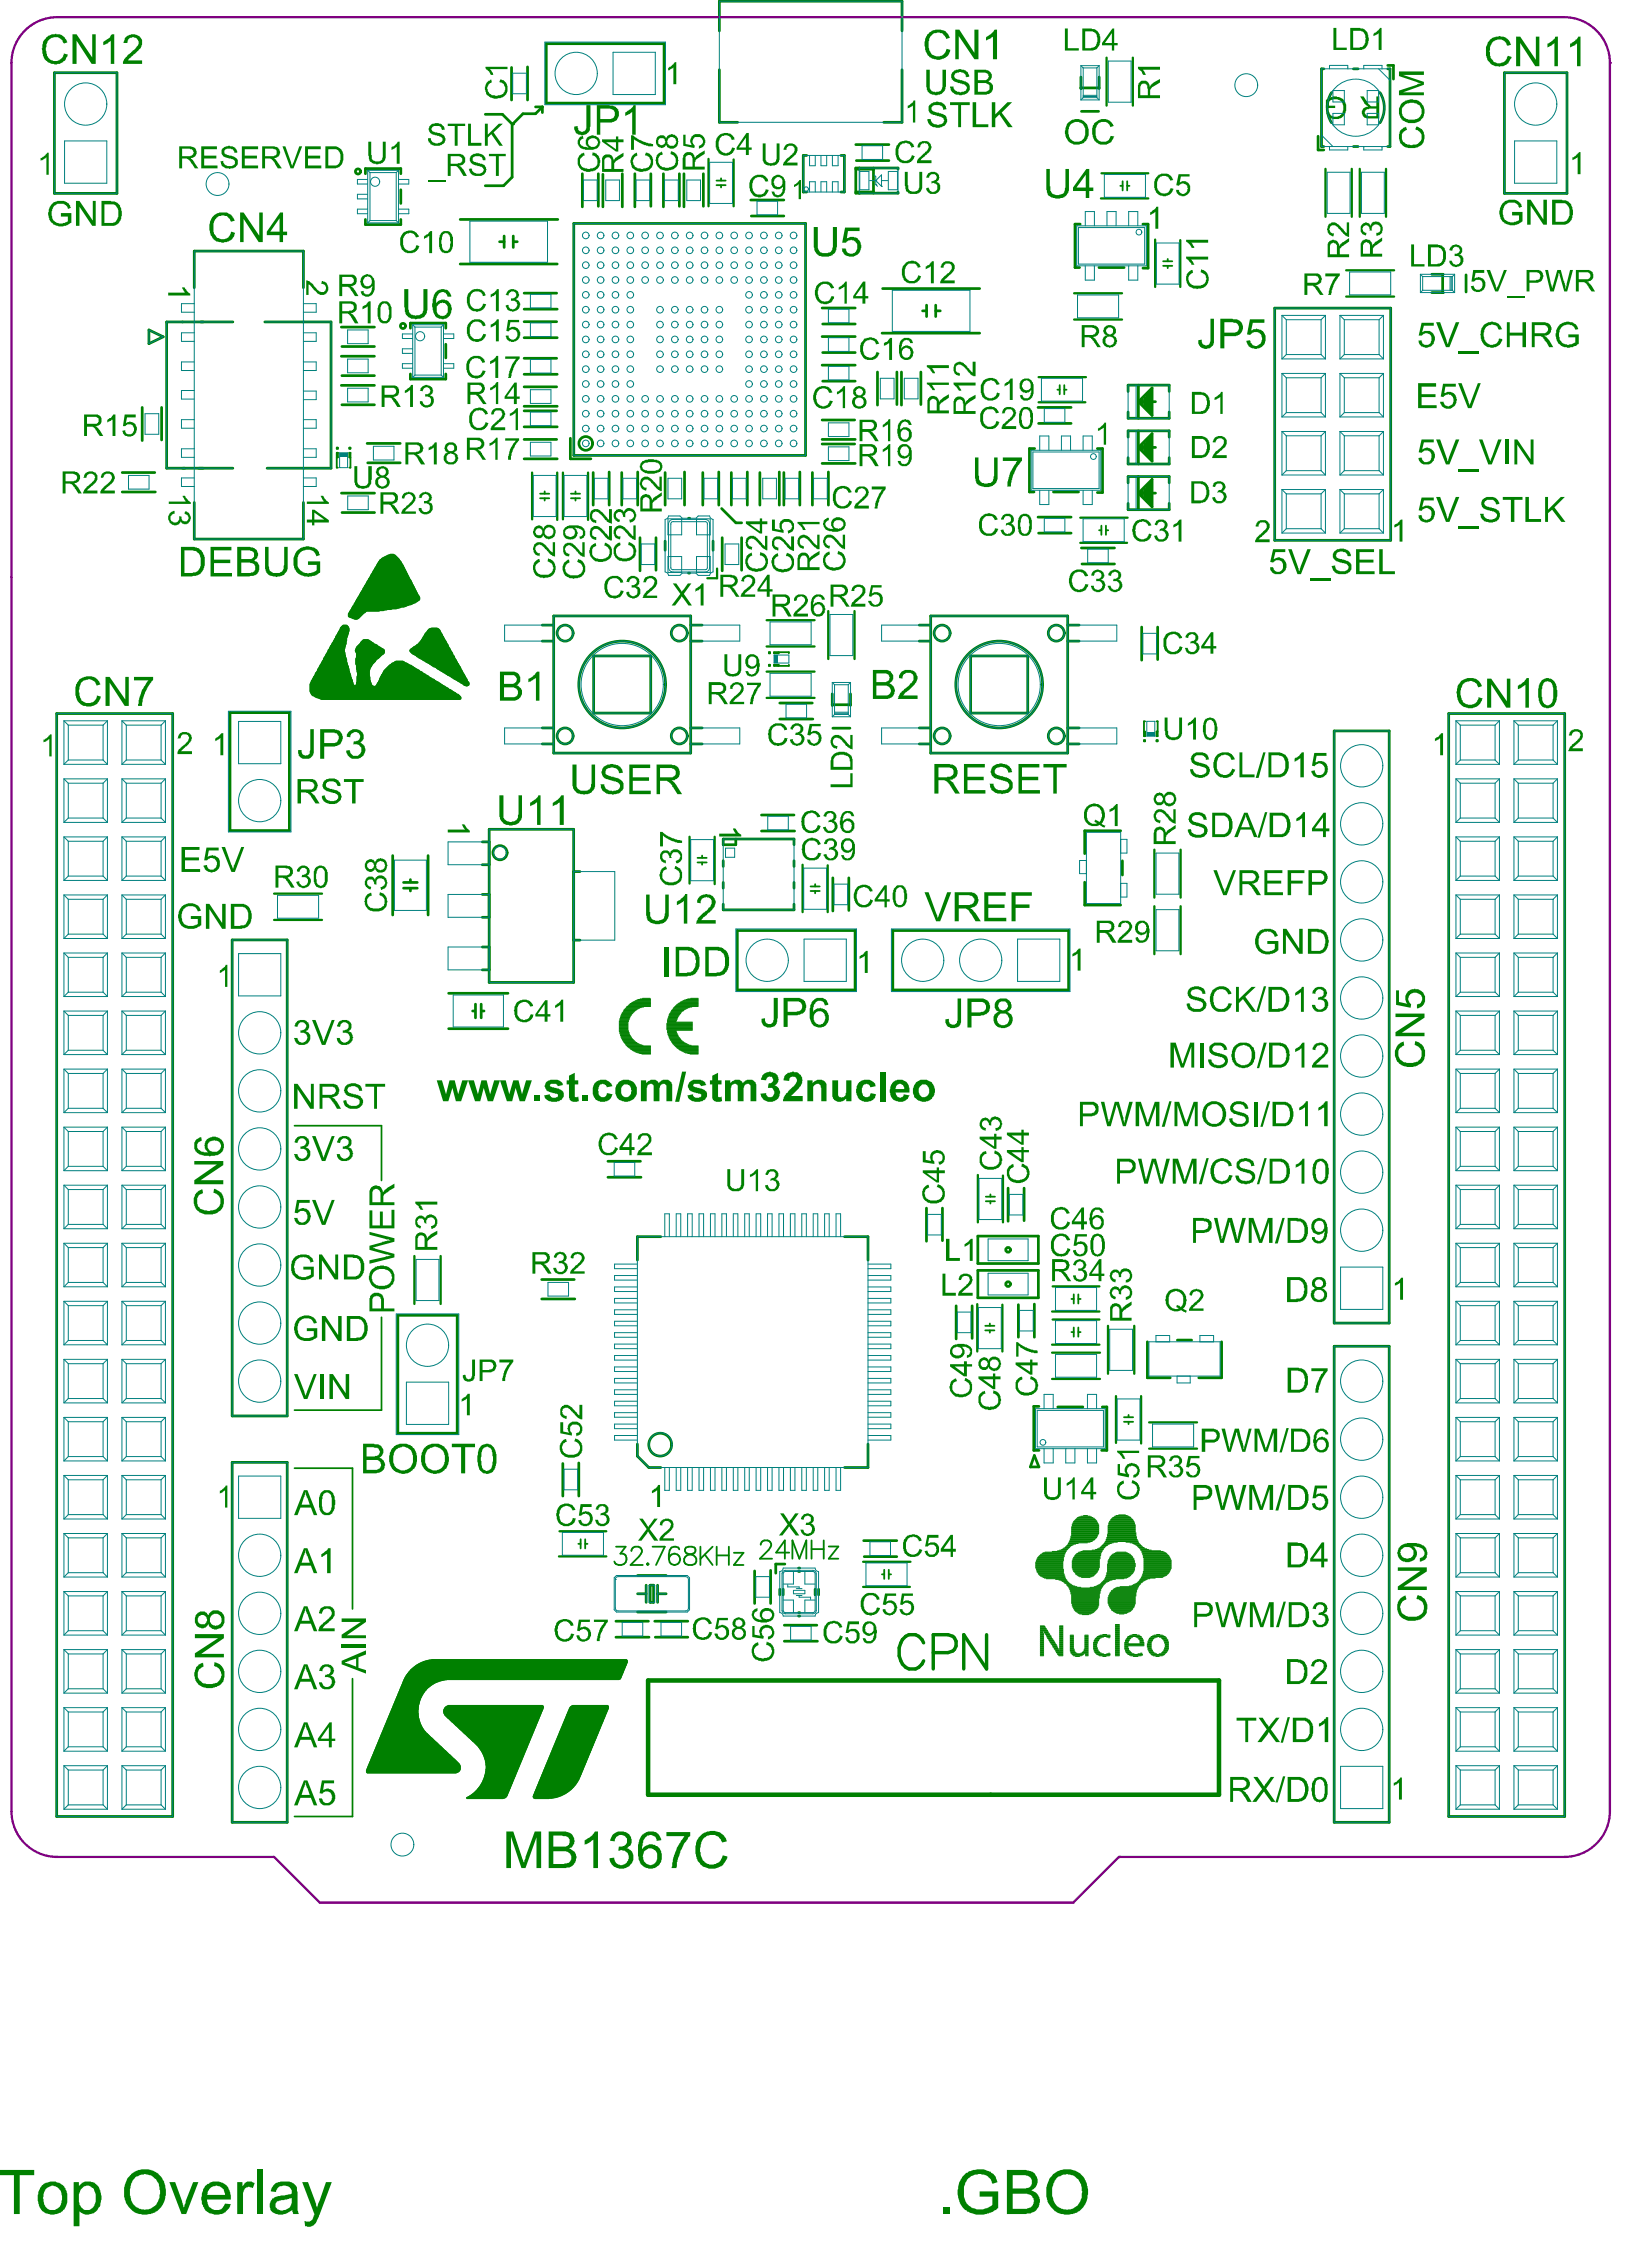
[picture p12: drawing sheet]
<svg xmlns="http://www.w3.org/2000/svg" width="239mm" height="330mm" viewBox="0 0 239 330" stroke-linecap="round" stroke-linejoin="round" font-family="sans-serif">
<g fill="none" stroke="#008000" stroke-width=".4">
<path d="M70.6 16.7h2.5l1.5 1.4M53.2 24.6v.7M53.2 32v.7M58.3 24.6v.7M58.3 27.6v2M58.3 32v.7M72.7 35.2h.7M73.4 34.4v1.6M74.6 25.8l-1.3 1.3h-2.7M74.7 34.4v1.6M21.7 48.1l2.1 1M24.3 46.9h2.3"/>
<path d="M29.2 46.9h4.7M49.7 56.1h4.8M49.7 51.9h4.8M49.7 47.6h4.8M49.8 59h4.7M49.8 54.7h4.7M49.8 50.5h4.7M59.7 47.1v.7M59.7 54.5v.7M64.9 47.1v.7M64.9 54.5v.7M24.3 68.2h2.6"/>
<path d="M28.9 68.2h5M49.7 71.8h4.8M49.8 74.7h4.7M58.7 129.4h2M58.7 128.5h2M59.7 128.1v.3M59.7 129.4v.4M70.2 133.6h1M70.2 126h1M70.2 130.3h1M70.2 122.6h1M68.8 147.3h.3"/>
<path d="M69.2 146.3v2M70 146.3v2M70.1 147.3h.4M70.2 141.3h1"/>
</g>
<g fill="none" stroke="#008000" stroke-width=".42">
<path d="M48.5 93.8h1.8M48.5 93.7h1.8M48.6 93.6h1.7M48.6 93.5h1.7M48.7 93.4h1.6M48.7 93.3h1.6M48.8 93.2h1.5M48.8 93.1h1.5M48.9 93h1.4M49 93h1.3M49 92.9h1.3M49 92.8h1.4"/>
<path d="M49.1 92.7h1.3M49.1 92.6h1.3M49.2 92.5h1.3M49.2 92.4h1.3M49.3 92.3h1.3M49.3 92.2h1.3M49.4 92.1h1.2M49.4 92h1.2M49.5 91.9h1.2M49.6 91.9h1.1M49.6 91.8h1.1M49.7 91.7h1"/>
<path d="M49.7 91.6h1M49.7 91.5h1M49.7 91.4h.9M49.8 91.3h.8M49.9 91.3h.6M50 91.2h.4M50.8 89.7h1.6M50.8 89.6h1.7M50.8 89.5h1.8M50.8 89.4h1.9M50.9 89.3h1.9M51 89.8h1.3"/>
<path d="M51 89.2h1.9M51 89.1h2M51.1 89.1h2M51.1 89h2.1M51.3 89.9h.9M51.4 90h.7M51.7 90.1h.2M51.9 99.9h2.2M51.9 99.8h2.1M51.9 96.8h2.2M51.9 96.7h2.2M51.9 96.6h2.3"/>
<path d="M51.9 96.5h2.4M51.9 96.4h2.5M51.9 96.3h2.6M51.9 96.3h2.7M51.9 96.2h2.7M51.9 96.1h2.7M51.9 96h2.8M52 99.7h2M52 99.6h1.9M52 99.5h1.9M52 97.3h1.8M52 97.2h1.8"/>
<path d="M52 97.1h1.9M52 97h2M52 96.9h2M52 96.8h2.1M52.1 99.4h1.7M52.1 99.3h1.7M52.1 99.2h1.7M52.1 99.1h1.6M52.1 99h1.6M52.1 98.9h1.6M52.1 98.8h1.6M52.1 98.7h1.6"/>
<path d="M52.1 98.6h1.6M52.1 98.5h1.5M52.1 97.9h1.5M52.1 97.8h1.5M52.2 98.4h1.4M52.2 98.3h1.4M52.2 98.2h1.4M52.2 98.1h1.4M52.2 98h1.4M52.2 97.9h1.4M52.4 94h2.2M52.4 93.9h2"/>
<path d="M52.5 93.8h1.8M52.6 93.7h1.6M52.6 93.6h1.5M52.7 93.5h1.3M52.8 93.5h1M52.9 93.4h.8M53 93.3h.5M55.2 82h3.1M55.2 81.9h3.1M55.3 81.8h2.9M55.4 81.7h2.7M55.4 81.6h2.6"/>
<path d="M55.6 81.5h2.4M55.7 81.5h2.2M55.7 81.4h2.2M55.8 98.1h5.7M55.9 98h5.5M55.9 97.9h5.4M55.9 81.3h1.9M56 97.9h5.1M56 97.8h5M56.1 81.2h1.6M56.2 81.1h1.4M56.4 81h1.1"/>
<path d="M56.5 97.3h3.6M56.6 97.2h3.4M56.6 80.9h.8M56.7 97.1h3.2M56.8 97h3M56.8 96.9h2.7M56.8 80.9h.5M57 96.8h2.4M57.1 96.8h2.2M57.2 96.7h1.9M57.4 96.6h1.5M57.5 96.5h1.3"/>
<path d="M57.7 96.4h.9M62 96.3h4.3M62 92.4h2.3M62 92.4h2.2M62.1 96.3h4.3M62.1 92.3h2M62.2 92.2h1.9M62.2 96.4h4.2M62.2 92.1h1.8M62.3 92h1.7M62.3 91.9h1.6M62.4 96.5h4.1"/>
<path d="M62.4 91.9h1.5M62.5 91.8h1.3M62.6 96.6h3.9M62.6 91.7h1.2M62.7 96.7h3.8M62.8 96.8h3.8M62.8 91.6h.8M62.9 96.8h3.7M63.1 96.9h3.6M63.2 97h3.5M63.4 97.1h3.4M63.6 97.2h3.3"/>
<path d="M63.7 97.3h3.2M64.5 97.8h2.6M64.6 97.9h2.6M64.8 97.9h2.4M64.9 98h2.4M65 98.1h2.3M65.2 98.2h2.2M65.3 98.3h2.2M65.5 98.4h2M65.6 98.4h2M65.8 98.5h1.8M65.9 98.6h1.7"/>
<path d="M66 98.7h1.6M66.1 98.8h1.6M66.3 98.9h1.5M66.5 99h1.3M66.6 99h1.3M66.7 99.1h1.2M66.9 99.2h1M67.1 99.3h.9M67.1 99.4h1M67.3 99.5h.9M67.5 99.5h.7M67.6 99.6h.6"/>
<path d="M67.6 99.7h.6M67.9 99.8h.1"/>
</g>
<path d="M49 66.6h.2v-.6h-.2v2.1h.2M49 65.2h.2v.2h-.2zM49.1 66v.6M50.9 65.2h.1v.2h-.1zM50.9 66v.6M51 66.6h-.1v-.6h.1v2.1h-.1" fill="none" stroke="#008000" stroke-width=".27"/>
<g fill="none" stroke="#008000" stroke-width=".15">
<path d="M55.8 251.9h5.9M55.8 252h5.9M55.8 251.8h5.8M55.9 251.7h5.6M55.9 251.7h5.7M55.9 251.8h5.7M55.9 251.6h5.6M56 251.5h5.4M56 251.6h5.4M56 251.4h5.4M56 251.3h5.3M56.1 251.2h5.2"/>
<path d="M56.1 251.3h5.2M56.1 251.1h5.1M56.1 251.2h5.1M56.2 251h5M56.2 251.1h5M56.2 250.9h4.9M56.3 250.8h4.8M56.3 250.9h4.8M56.3 250.7h4.8M56.3 250.6h4.8M56.4 250.5h4.6M56.4 250.6h4.6"/>
<path d="M56.4 250.4h4.6M56.5 250.3h4.5M56.5 250.4h4.5M56.5 250.2h4.4M56.5 250.1h4.4M56.6 250h4.3M56.6 250.1h4.3M56.6 249.9h4.3M56.7 249.8h4.2M56.7 249.7h4.2M56.8 249.6h4.1M56.8 249.5h4.1"/>
<path d="M56.8 249.4h4.1M56.9 249.3h4M56.9 249.2h4M57 249.1h3.9M57 249h3.9M57.1 248.9h3.8M57.1 248.8h3.8M57.1 248.7h3.8M57.2 248.6h3.7M57.2 248.4h3.7M57.2 248.5h3.7M57.3 248.4h3.6"/>
<path d="M57.3 248.2h3.7M57.3 248.3h3.7M57.4 248.1h3.6M57.4 247.9h3.7M57.4 248h3.7M57.4 248h3.6M57.5 247.9h3.6M57.5 247.7h3.6M57.5 247.8h3.6M57.6 247.6h3.5M57.6 247.7h3.5M57.6 247.6h3.6"/>
<path d="M57.6 247.4h3.6M57.6 247.5h3.6M57.7 247.3h3.6M57.7 247.4h3.5M57.7 247.2h3.6M57.8 247.1h3.6M57.8 247.2h3.6M57.9 246.9h3.6M57.9 247h3.5M57.9 246.8h3.6M57.9 246.7h3.7M57.9 246.8h3.7"/>
<path d="M58 246.6h3.7M58 246.7h3.6M70 260h4.5M70 259.9h4.5M70.1 259.9h4.4M70.1 259.7h4.5M70.1 259.8h4.5M70.2 259.6h4.4M70.2 259.7h4.4M70.2 259.5h4.5M70.2 259.6h4.5M70.3 259.4h4.4"/>
<path d="M70.3 259.5h4.4M70.3 259.3h4.4M70.4 259.2h4.4M70.4 259.3h4.4M70.4 259.1h4.4M70.4 259h4.5M70.4 259.1h4.5M70.5 258.9h4.4M70.5 259h4.4M70.5 258.8h4.5M70.6 258.6h4.4M70.6 258.7h4.4"/>
<path d="M70.6 258.5h4.5M70.6 258.6h4.5M70.6 258.3h4.6M70.6 258.4h4.5M70.7 258.2h4.5M68.5 261.5h5.4M68.6 261.4h5.3M68.7 261.4h5.2M68.7 261.3h5.2M68.8 261.3h5.1M68.9 261.2h5M68.9 261.2h5.1"/>
<path d="M69 261.1h5M69.1 261h4.9M69.1 261h5M69.2 261h4.9M69.2 260.9h4.9M69.3 260.9h4.8M69.3 260.8h4.8M69.3 260.8h4.9M69.4 260.8h4.8M69.4 260.7h4.8M69.5 260.7h4.7M69.5 260.6h4.7"/>
<path d="M69.5 260.5h4.7M69.6 260.5h4.7M69.7 260.4h4.6M69.7 260.3h4.6M69.8 260.3h4.6M69.8 260.2h4.6M69.9 260.1h4.5M69.9 260h4.5"/>
</g>
<circle cx="74.6" cy="18.1" r=".2" fill="#008000"/>
<g fill="none" stroke="#008000" stroke-width=".4">
<path d="M7.9 10.6h9.1v17.6h-9.1zM74.5 9.8v4.8M74.6 18.1v7.7M76.8 9.7v4.9M78 15.6h1M79 15.6l-1 1h-1.9l-1.5 1.5M79 15.6v.8M79.5 6.4h17.2v8.6h-17.2zM104.7 10.2v7.6h2.7M104.7 4.5v-4.3h26.6v4.3M131.3 10.2v7.6h-2.6M157.4 12.8h2.6"/>
<path d="M157.4 11.2v1.7M157.4 16.2h2.5M160 11.2v1.7M191.9 19.8v2h.8M192.7 10h-.3v11.3h.3M197 10h.7M202 10h.4v11.3h-.4M202 9.5h.9v2M219 10.6h9.1v17.6h-9.1zM53.2 32.7h5.1M53.2 24.6h5.1M67 38.5h14.1"/>
<path d="M67 32h14.2M74.7 35.2h.6M83.5 32.5h33.8v33.8h-33.8zM84.8 25.3v4.8M87.1 25.3v4.7M87.8 25.4v4.7M90.6 25.3v4.8M92.4 25.3v4.8M94.7 25.3v4.7M96.6 25.3v4.8M98.9 25.3v4.7M99.6 25.3v4.8"/>
<path d="M102.4 25.3v4.7M109.3 29.1h4.8M109.4 31.5h4.7M117.4 22.6h-.5v5.4h.5M122.4 22.6h.5v5.4h-.5M124.6 28h2.6M124.6 24.6h2.5l.1 .1M124.6 21.1h4.8M124.7 23.4h4.7M125.1 24.5v.1M125.1 28v.1M127.2 24.5v3.6"/>
<path d="M130.7 24.6v-.1h-6.1v3.6h6.1v-.1M157.3 32.6h-.8v6.4h.7M160 39h3.6M166.4 32.6h.7v6.5h-.7M197 21.3h.7M208.4 40h1.7M210 40v2.6M20.7 59.3v4.9M21.7 48.1v2l2.1-1M23.5 59.3v4.8M24.3 46.9v21.3M26.6 46.9h3"/>
<path d="M28.3 41.9v-5.3h15.9v5.3M38.6 46.9h9.6v21.3h-9.3M59.7 55.2h5.2M59.7 47.1h5.2M64.9 50.1v2M76.3 59.8h4.7M76.3 59.2h4.8M76.3 56.3h4.7M76.3 52.2h4.7M76.3 54.5h4.8M76.3 46.9h4.7M76.3 49.2h4.8"/>
<path d="M76.3 45h4.8M76.3 42.7h4.7M119.7 53.2h4.8M119.7 49h4.8M119.7 44.9h4.8M119.8 51.4h4.7M119.8 55.5h4.7M119.8 47.2h4.7M127.7 54.2v4.8M128.4 48.5h14.2M128.5 42h14.1M130.6 54.2v4.7"/>
<path d="M131.2 54.2v4.8M134.1 54.2v4.7M134.3 45.3h.6M134.9 44.4v1.7M136.2 45.3h.7M136.2 44.4v1.7M151.1 59.3h4.8M164.2 57v-.9h6v.9M165.7 58.5h2.5M165.7 56.1v4.8M166.3 58.2v.7M166.6 57.8v1.5"/>
<path d="M167 57.4v2.3M167.1 57.3v2.5M167.4 57v3M167.7 56.5v4l-2-2zM185.6 44.9h16.9v33.8h-16.9zM208.4 42.6h1.7M213.4 40v2.5M17.8 71.7h4.8M17.8 68.8h4.7M26.6 68.2h3M28.3 73.2v5.3h15.9v-5.3M53.4 64.6h4.9"/>
<path d="M53.5 67.4h4.8M76.3 64h4.7M76.3 66.8h4.8M76.3 62.2h4.8M83 63.8v3h3M86.4 68.8v4.8M88.7 68.7v4.9M90.5 68.8v4.8M92.8 68.7v4.9M93.2 78.3v4.8M95.5 78.3v4.8M96.8 68.8v4.8"/>
<path d="M96.8 78.8v1.3M99.7 68.7v4.9M100.2 75.5h.2M102.3 68.8v4.8M103.8 78.8v1.3M104.6 68.7v4.9M105.1 74.1l2 2.1h.9M105.1 78.3v4.8M106.5 68.8v4.8M108 78.3v4.8M108.8 68.7v4.9M110.6 68.8v4.8"/>
<path d="M113.4 68.7v4.9M114.1 68.8v4.8M116.4 68.7v4.9M118.3 68.8v4.8M119.7 64h4.8M119.7 64.7h4.7M119.7 67.5h4.8M119.7 61.2h4.7M120.6 68.7v4.9M150.6 65.3h-.7v6.4h.6M151.1 75.3h4.8M151.2 77.7h4.7"/>
<path d="M151.2 61.7h4.7M153.4 71.7h3.6M157.4 79.8h4.8M159.7 65.3h.8v6.4h-.7M164.2 60v.9h6v-.9M164.2 63.7v-.9h6v.9M164.2 66.7v.9h6v-.9M164.2 70.3v-.9h6v.9M164.2 73.3v.9h6v-.9M165.7 71.8h2.5M165.7 65.2h2.5M165.7 62.8v4.8"/>
<path d="M165.7 69.4v4.8M166.3 64.8v.8M166.3 71.5v.7M166.6 64.5v1.4M166.6 71.2v1.4M167 64.1v2.2M167 70.7v2.3M167.1 63.9v2.6M167.1 70.6v2.6M167.4 63.7v3M167.4 70.3v3M167.7 69.8v4l-2-2z"/>
<path d="M167.7 63.2v4l-2-2zM78.9 93.4h1.7M78.9 91h1.7M80.6 89.7h19.9v20h-19.9zM86.4 95.5h8.3v8.4h-8.3zM100.2 83.5h.2M100.5 93.4h1.7M100.5 91h1.7M133.8 93.4h1.7M133.8 91h1.7M135.5 89.7h19.9v20h-19.9zM141.3 95.5h8.3v8.4h-8.3z"/>
<path d="M155.4 93.4h1.7M155.4 91h1.7M157.5 82.1h4.7M166.2 91.3v4.9M168.5 91.3v4.8M8.3 103.9h16.8v160.7h-16.8zM33.5 103.8h8.6v17.2h-8.6zM78.9 108.4h1.7M78.9 106h1.7M100.5 108.4h1.7M100.5 106h1.7M110.9 118.7h4.7"/>
<path d="M113.5 104.7h4.8M113.5 102.4h4.8M121.2 101.1v1.6M121.2 102.7h2.6M121.2 106.1h2.5M123.8 101.1v1.6M133.8 108.4h1.7M133.8 106h1.7M155.4 108.4h1.7M155.4 106h1.7M194.2 106.5h8v86.2h-8zM210.9 103.9h16.9v160.7h-16.9z"/>
<path d="M33.8 136.9h8v69.3h-8zM57.2 124.6v8.7M62.3 124.6v8.7M70.2 137.9h1M71.2 120.8h12.3v22.3h-12.3zM83.5 136.9h.9M83.5 127h.9M105.3 125.4v.8M105.3 128.5v.9M105.3 131.7v.8h10.3v-.8M107.1 122.2v.8h-1.8v-.8h10.3v.8M107.3 135.5h17.2v8.7h-17.2z"/>
<path d="M110.9 121h4.8M115.6 125.4v.8M115.6 128.5v.9M121.2 127.9v4.8M123.6 127.9v4.7M130 135.5h25.6v8.7h-25.6zM157.9 128.5v3.3h5.2M163.1 121h-5.2v3.3M163.4 125.4v2.1M65.3 149.8h8.7M65.3 144.7h8.7M88.5 169.1h4.7"/>
<path d="M88.5 171.5h4.8M134.9 176v4.8M137.2 176v4.7M146.8 173.1v4.8M149.1 173.1v4.7M57.9 191.6h8.7v17.2h-8.7zM78.9 186.4h4.7M78.9 189.2h4.8M96.2 180.1h-3.4v3.4M123 180.1h3.4v3.4M139.2 190.2v4.8M141.5 190.2v4.7"/>
<path d="M142.4 180h8.8v4h-8.8zM142.4 185h8.8v4h-8.8zM148.3 190v4.8M150.6 189.9v4.9M167 195.4v5.3h3.4M171.4 195.2h2.1M177.8 195.4v5.3h-3.3M194.2 196.1h8v69.3h-8zM33.8 213h8v52.4h-8zM81.9 213.2v4.7M84.3 213.1v4.8M92.8 210.3v1.8l1.6 1.7h1.8"/>
<path d="M126.4 210.3v3.5h-3.4M150.6 212l.6 1.7h-1.2zM151.2 204.8h-.7v6.5h.8M154 204.9h3.6M160.5 204.9h.6v6.4h-.7M89.7 236.1h4.7M89.7 238.5h4.8M92.8 232.1h1.3M92.8 234.8h4.2M92.8 229.5h4.2M94.1 230.9v2.5M94.6 230.9h.5v2.5h-.5z"/>
<path d="M95.3 236.1h4.8M95.4 238.5h4.7M95.7 232.1h1.3M95.7 230.9v2.5M109.9 228.8v4.8M112.2 228.7v4.9M113.5 231.5v.8M114 231.5v.8M114.2 236.7h4.7M114.2 239h4.8M114.3 227.8h-1.4v1.3M116.3 235.4h.1"/>
<path d="M116.3 234.9h.1M116.3 228.4h.1M116.3 228.9h.1M118.7 231.5v.8M119.2 231.5v.8M125.7 224.4h4.9M125.8 226.7h4.8"/>
</g>
<g fill="none" stroke="#008000" stroke-width=".15">
<path d="M90.2 150.2h1.3M90.2 150.1h1.3M90.2 150.1h1.2M90.2 150h1.2M90.2 149.9h1.2M90.2 149.8h1.2M90.2 149.7h1.2M90.2 149.6h1.2M90.2 149.5h1.2M90.2 149.4h1.2M90.2 149.3h1.2M90.2 149.2h1.2"/>
<path d="M90.2 149.1h1.2M90.2 149h1.2M90.2 148.9h1.2M90.2 148.8h1.3M90.2 148.7h1.3M90.2 150.6h1.4M90.2 150.5h1.4M90.2 150.4h1.4M90.2 150.3h1.3M90.2 148.6h1.3M90.2 148.5h1.4M90.2 148.4h1.4"/>
<path d="M90.3 150.8h1.5M90.3 150.7h1.4M90.3 148.3h1.4M90.3 148.2h1.4M90.3 148.1h1.5M90.4 151h1.4M90.4 150.9h1.4M90.4 148h1.4M90.4 147.9h1.4M90.4 151.1h1.5M90.4 147.9h1.5M90.5 151.2h1.5"/>
<path d="M90.5 151.2h1.4M90.5 147.8h1.4M90.5 147.7h1.5M90.6 151.4h1.6M90.6 151.3h1.5M90.6 147.6h1.5M90.6 147.5h1.6M90.7 151.5h1.6M90.7 147.4h1.6M90.7 151.6h1.6M90.7 151.7h1.7M90.7 147.3h1.7"/>
<path d="M90.8 151.8h1.9M90.8 151.8h1.7M90.8 147.2h1.7M90.8 147.1h1.9M90.9 151.9h1.9M90.9 147h1.9M91 152h1.9M91 146.9h1.9M91.1 152.2h2.3M91.1 152.1h2M91.1 146.8h2M91.2 152.3h2.4"/>
<path d="M91.2 146.8h2.2M91.2 152.3h3.5M91.2 146.7h2.5M91.2 146.6h3.5M91.3 152.4h3.4M91.4 152.5h3.3M91.4 146.5h3.3M91.5 152.6h3.2M91.5 146.4h3.2M91.6 146.3h3.1M91.7 152.7h3M91.7 146.3h3"/>
<path d="M91.8 152.8h2.9M91.8 146.2h2.9M91.8 152.9h2.9M91.9 146.1h2.8M92 152.9h2.7M92 146h2.7M92.1 153h2.6M92.2 145.9h2.5M92.3 153.1h2.4M92.3 145.8h2.4M92.4 153.2h2.3M92.5 145.8h2.2"/>
<path d="M92.6 153.3h2.1M92.7 145.7h2M92.9 153.4h1.8M92.9 145.6h1.8M93.1 153.4h1.6M93.2 145.5h1.5M93.4 153.5h1.3M93.5 145.4h1.1M97.1 150h3.7M97.1 149.9h3.7M97.1 149.8h3.7M97.1 149.7h3.7"/>
<path d="M97.1 149.6h3.7M97.1 149.5h3.7M97.1 149.4h3.7M97.1 149.3h3.7M97.1 149.2h3.7M97.1 149.1h3.7M97.1 149h3.7M97.2 150.4h1.3M97.2 150.3h1.3M97.2 150.2h1.2M97.2 150.1h1.2M97.2 150.1h3.6"/>
<path d="M97.2 149h3.6M97.2 148.9h3.6M97.2 148.8h1.2M97.2 148.7h1.2M97.2 148.6h1.3M97.2 148.5h1.3M97.2 150.7h1.5M97.2 150.7h1.4M97.2 150.6h1.4M97.2 150.5h1.3M97.2 148.5h1.4M97.2 148.4h1.4"/>
<path d="M97.2 148.3h1.4M97.3 150.9h1.5M97.3 150.8h1.4M97.3 148.2h1.4M97.3 148.1h1.4M97.3 148h1.5M97.4 151h1.4M97.4 147.9h1.4M97.4 151.2h1.5M97.4 151.1h1.4M97.4 147.8h1.5M97.5 151.3h1.5"/>
<path d="M97.5 151.2h1.5M97.5 147.7h1.5M97.5 147.6h1.6M97.6 151.5h1.6M97.6 151.4h1.5M97.6 147.5h1.5M97.7 147.4h1.5M97.7 147.4h1.6M97.7 151.6h1.6M97.8 151.8h1.7M97.8 151.7h1.6M97.8 147.3h1.6"/>
<path d="M97.8 147.2h1.7M97.8 151.8h1.8M97.8 147.1h1.8M97.9 152h2M97.9 151.9h1.9M97.9 147h1.9M98 152.1h2.1M98 146.9h1.9M98 146.8h2.1M98.1 152.2h2.2M98.1 146.8h2.3M98.2 152.3h2.4"/>
<path d="M98.2 146.7h2.5M98.3 152.3h3.3M98.3 146.6h3.3M98.3 152.4h3.3M98.3 146.5h3.3M98.4 152.5h3.2M98.4 146.4h3.2M98.5 152.6h3.1M98.5 146.3h3.1M98.6 152.7h3M98.6 146.3h3M98.8 152.8h2.8"/>
<path d="M98.8 146.2h2.8M98.8 152.9h2.8M98.8 146.1h2.8M98.9 152.9h2.7M99 146h2.6M99.1 153h2.5M99.1 145.9h2.5M99.3 153.1h2.3M99.3 145.8h2.3M99.4 153.2h2.2M99.4 145.8h2.2M99.6 153.3h2"/>
<path d="M99.6 145.7h2M99.8 153.4h1.8M99.9 145.6h1.7M100.1 153.4h1.5M100.1 145.5h1.5M100.5 153.5h1.1M100.5 145.4h1.1M150.8 227.5h3.9M150.8 227.6h3.9M150.8 227.7h3.9M150.8 227.8h3.9M150.8 227.9h3.9"/>
<path d="M150.8 228h3.9M150.8 228.1h3.9M150.8 228.2h3.9M150.8 228.3h3.9M150.8 228.4h3.9M150.9 227.2h3.9M150.9 227.3h3.9M150.9 227.4h3.8M150.9 228.5h3.8M150.9 228.6h3.9M150.9 228.7h3.9M151 229h3.8"/>
<path d="M151 227h3.8M151 227.1h3.8M151 228.8h3.8M151 228.9h3.8M151.1 226.8h3.7M151.1 226.9h3.7M151.1 229.1h3.7M151.2 226.8h3.7M151.2 229.2h3.6M151.2 229.3h3.7M151.3 226.7h3.6M151.3 229.4h3.6"/>
<path d="M151.4 226.6h3.5M151.4 229.5h3.5M151.4 239.6h.5M151.4 239.7h.5M151.4 239.8h.5M151.4 239.9h.5M151.4 238h.5M151.4 238.1h.5M151.4 238.2h.5M151.4 238.3h.5M151.4 238.4h.5M151.4 238.5h.5"/>
<path d="M151.4 238.6h.5M151.4 238.7h.5M151.4 238.8h.5M151.4 238.9h.5M151.4 239h.5M151.4 239.1h.5M151.4 237.7h.4M151.4 236.8h.6M151.4 236.9h.7M151.4 237h.7M151.4 237.1h.8M151.4 237.2h.9"/>
<path d="M151.4 237.3h.9M151.4 237.4h1M151.4 237.5h1.1M151.4 237.6h.4M151.4 237.8h.4M151.4 237.9h.5M151.4 239.2h.5M151.4 239.3h.5M151.4 239.4h.5M151.4 226.5h3.5M151.4 229.6h3.6M151.4 239.5h.5"/>
<path d="M151.5 226.4h3.5M151.6 229.7h3.4M151.7 226.3h3.3M151.8 226.2h3.3M151.8 229.8h3.2M151.9 237.6h.6M152 237.7h.6M152 237.8h.6M152 229.9h3.1M152.1 238h.7M152.1 237.9h.6M152.1 226.1h3"/>
<path d="M152.2 238.1h.6M152.3 238.2h.6M152.3 238.3h.7M152.3 229.9h2.8M152.4 238.4h.6M152.4 238.5h.7M152.5 238.6h.6M152.5 238.7h.7M152.6 238.8h.7M152.7 238.8h.6M152.7 238.9h.7M152.8 239h.7"/>
<path d="M152.8 239.1h.7M152.9 239.2h.7M153 239.3h.6M153 239.4h.7M153.1 239.5h.7M153.2 239.6h.6M153.2 239.7h.7M153.2 226h2M153.3 239.8h.6M153.3 239.9h.7M153.7 230h1.5M154 225.9h1.2"/>
<path d="M154.2 230.1h1.1M154.3 239.6h.4M154.3 239.7h.4M154.3 239.8h.4M154.3 239.9h.4M154.3 238h.4M154.3 238.1h.4M154.3 238.2h.4M154.3 238.3h.4M154.3 238.4h.4M154.3 238.5h.4M154.3 238.6h.4"/>
<path d="M154.3 238.7h.4M154.3 238.8h.4M154.3 238.9h.4M154.3 239h.4M154.3 239.1h.4M154.3 237.7h.4M154.3 236.8h.4M154.3 236.9h.4M154.3 237h.4M154.3 237.1h.4M154.3 237.2h.4M154.3 237.3h.4"/>
<path d="M154.3 237.4h.4M154.3 237.5h.4M154.3 237.6h.4M154.3 237.8h.4M154.3 237.9h.4M154.3 239.2h.4M154.3 239.3h.4M154.3 239.4h.4M154.3 225.8h1M154.3 239.5h.4M154.4 230.2h.9M154.5 225.7h.9"/>
<path d="M154.6 230.3h.8M154.7 225.6h.8M154.8 230.4h.7M154.8 225.5h.8M154.9 230.5h.7M155 230.6h.7M155 225.4h.7M155.1 225.3h.7M155.2 230.7h.7M155.2 225.2h.7M155.3 230.8h.7M155.3 230.9h.9"/>
<path d="M155.3 225.1h.8M155.4 231h1.1M155.4 225h.9M155.5 231.1h1.3M155.5 224.8h1.5M155.5 224.9h1.1M155.6 231.2h1.7M155.6 224.6h3.1M155.6 224.7h2.7M155.6 231.3h4.7M155.7 231.4h4.6M155.7 231.5h4.5"/>
<path d="M155.7 224.4h3.4M155.7 224.5h3.3M155.8 239.6h.5M155.8 239.7h.5M155.8 239.8h.5M155.8 239.9h.5M155.8 238.2h.5M155.8 238.3h.5M155.8 238.4h.5M155.8 238.5h.5M155.8 238.6h.5M155.8 238.7h.5"/>
<path d="M155.8 238.8h.5M155.8 238.9h.5M155.8 239h.5M155.8 239.1h.5M155.8 239.2h.5M155.8 239.3h.5M155.8 239.4h.5M155.8 239.5h.5M155.8 231.6h4.4M155.8 231.7h4.4M155.8 231.8h4.3M155.8 224.1h3.7"/>
<path d="M155.8 224.2h3.6M155.8 224.3h3.5M155.9 231.9h4.2M155.9 232h4.2M155.9 232.1h4.2M155.9 232.2h4.2M155.9 223.8h3.8M155.9 223.7h3.9M155.9 223.9h3.8M155.9 224h3.7M156 232.9h4M156 233h4"/>
<path d="M156 233.1h4M156 233.2h4M156 233.3h4M156 233.4h4M156 233.5h4M156 232.3h4.1M156 232.4h4.1M156 232.5h4.1M156 232.6h4.1M156 232.7h4.1M156 222.4h4M156 222.5h4"/>
<path d="M156 222.6h4M156 222.7h4M156 222.8h4M156 222.9h4M156 223h4M156 223.1h4M156 223.2h4M156 223.3h4M156 223.4h4M156 223.5h3.9M156 223.6h3.9M156 223.7h3.8"/>
<path d="M156 232.8h4.1M156.1 227.3h4M156.1 227.4h4M156.1 227.5h4M156.1 227.6h4M156.1 227.7h4M156.1 227.8h4M156.1 227.9h4M156.1 228h4M156.1 228.1h4M156.1 228.2h4M156.1 228.3h4"/>
<path d="M156.1 228.4h3.9M156.1 233.6h3.9M156.1 233.7h3.9M156.1 233.8h3.9M156.1 233.9h3.8M156.1 222h3.8M156.1 222.1h3.9M156.1 222.2h3.9M156.1 222.3h3.9M156.2 227h3.9M156.2 227.1h3.9M156.2 227.2h3.9"/>
<path d="M156.2 228.5h3.8M156.2 228.6h3.8M156.2 228.7h3.7M156.2 234.1h3.7M156.2 234h3.7M156.2 221.8h3.6M156.2 221.9h3.7M156.3 226.8h3.8M156.3 226.9h3.8M156.3 228.8h3.6M156.3 228.9h3.5M156.3 234.2h3.5"/>
<path d="M156.3 234.3h3.5M156.3 221.6h3.4M156.3 221.7h3.5M156.4 229h3.4M156.4 226.8h3.7M156.4 234.4h3.3M156.4 234.5h3.2M156.4 221.5h3.3M156.5 226.6h3.7M156.5 226.7h3.6M156.5 229.1h3.2M156.5 234.6h3"/>
<path d="M156.5 221.4h3.1M156.6 226.5h3.6M156.6 229.2h3M156.6 229.3h2.9M156.6 234.7h2.8M156.6 221.3h2.9M156.7 226.4h3.5M156.7 229.4h2.7M156.7 234.8h2.6M156.7 221.2h2.7M156.8 226.3h3.4M156.8 221.1h2.5"/>
<path d="M156.9 229.5h2.4M156.9 234.9h2.3M156.9 221h2.2M157 226.2h3.3M157 229.6h2.2M157 235h2M157.1 226.1h3.2M157.1 220.9h1.8M157.2 229.7h1.8M157.2 235.1h1.6M157.3 220.8h1.4M157.3 226h3.1"/>
<path d="M157.4 229.8h1.3M157.5 235.2h1M157.6 225.9h2.8M157.7 220.7h.6M157.9 239.6h.5M157.9 239.7h.5M157.9 239.8h.5M157.9 239.9h.5M157.9 238.2h.5M157.9 238.3h.5M157.9 238.4h.5M157.9 238.5h.5"/>
<path d="M157.9 238.6h.5M157.9 238.7h.5M157.9 238.8h.5M157.9 238.9h.5M157.9 239h.5M157.9 239.1h.5M157.9 239.2h.5M157.9 239.3h.5M157.9 239.4h.5M157.9 239.5h.5M158.7 231.2h1.7M159 225.8h1.5"/>
<path d="M159.2 239.6h.5M159.2 239.7h.5M159.2 239.8h.5M159.2 239.9h.5M159.2 239.2h.6M159.2 239.3h.6M159.2 239.4h.5M159.2 239.5h.5M159.3 238.9h.7M159.3 239h.6M159.3 239.1h.5M159.3 231.1h1.2"/>
<path d="M159.4 238.8h.7M159.4 238.8h.6M159.5 238.7h.6M159.5 225.7h1.1M159.6 238.6h.7M159.6 231h.9M159.7 238.5h.9M159.8 238.4h1.8M159.8 230.9h.8M159.8 225.6h.8M160 238.3h1.6M160 230.8h.7"/>
<path d="M160 225.5h.7M160.1 238.2h1.5M160.1 230.7h.7M160.1 225.4h.7M160.2 230.6h.7M160.2 225.3h.7M160.3 230.5h.7M160.3 225.2h.7M160.4 230.4h.8M160.4 225.1h.8M160.5 238.1h.6M160.5 230.3h.9"/>
<path d="M160.5 225h.8M160.6 230.2h1M160.6 224.9h.9M160.7 230.1h1.2M160.7 224.8h1.1M160.8 229.9h2.8M160.8 230h1.6M160.8 224.6h1.9M160.8 224.7h1.3M160.9 229.8h3.3M160.9 229.9h3.1M160.9 224.5h4.8"/>
<path d="M161 229.5h3.6M161 229.6h3.5M161 229.7h3.4M161 224.2h4.6M161 224.3h4.6M161 224.4h4.7M161.1 238.5h.5M161.1 229.1h3.9M161.1 229.2h3.8M161.1 229.3h3.7M161.1 229.4h3.6M161.1 223.9h4.4"/>
<path d="M161.1 224h4.4M161.1 224.1h4.4M161.2 229h3.8M161.2 227.8h4.1M161.2 227.9h4.1M161.2 228h4.1M161.2 228.1h4.1M161.2 228.2h4.1M161.2 228.3h4M161.2 228.4h4M161.2 228.5h4M161.2 228.6h4"/>
<path d="M161.2 228.7h4M161.2 228.8h3.9M161.2 228.9h3.9M161.2 223.8h4.3M161.2 223.5h4.2M161.2 223.6h4.2M161.2 223.7h4.2M161.3 227.3h3.9M161.3 227.4h3.9M161.3 227.5h3.9M161.3 227.6h3.9M161.3 227.7h4"/>
<path d="M161.3 232.9h4M161.3 233h4M161.3 233.1h4M161.3 233.2h4M161.3 233.3h4M161.3 233.4h4M161.3 233.5h4M161.3 232.7h4M161.3 222.2h4M161.3 222.3h4M161.3 222.4h4M161.3 222.5h4"/>
<path d="M161.3 222.6h4M161.3 222.7h4M161.3 222.8h4M161.3 222.9h4M161.3 223h4M161.3 223.1h4M161.3 223.2h4M161.3 223.3h4.1M161.3 223.4h4.1M161.3 232.8h4M161.4 238.6h.1M161.4 227.1h3.7"/>
<path d="M161.4 227.2h3.7M161.4 233.6h3.9M161.4 233.7h3.8M161.4 233.8h3.8M161.4 232.4h4M161.4 232.5h4M161.4 232.6h3.9M161.4 221.8h3.8M161.4 221.9h3.8M161.4 222h3.8M161.4 222.1h3.9M161.5 226.9h3.5"/>
<path d="M161.5 227h3.6M161.5 233.9h3.7M161.5 234h3.6M161.5 232.2h3.9M161.5 232.3h3.9M161.5 221.6h3.6M161.5 221.7h3.6M161.6 226.8h3.3M161.6 221.5h3.4M161.6 234.1h3.5M161.6 234.2h3.4M161.6 232h3.8"/>
<path d="M161.6 232.1h3.8M161.7 226.7h3.1M161.7 221.3h3.2M161.7 221.4h3.3M161.7 234.3h3.2M161.7 231.9h3.8M161.8 226.6h2.9M161.8 234.4h3.1M161.8 234.5h3M161.8 221.2h3M161.8 231.7h3.7M161.8 231.8h3.7"/>
<path d="M161.9 226.5h2.7M161.9 234.6h2.8M161.9 221.1h2.8M162 226.4h2.5M162 221h2.6M162 231.6h3.5M162.1 234.7h2.5M162.1 231.5h3.5M162.2 226.3h2.1M162.2 234.8h2.2M162.2 220.9h2.3M162.2 231.4h3.4"/>
<path d="M162.3 220.8h2M162.4 239.6h.6M162.4 239.7h.6M162.4 239.8h.6M162.4 239.9h.6M162.4 238h.6M162.4 238.1h.6M162.4 238.2h.6M162.4 238.3h.6M162.4 238.4h.6M162.4 238.5h.6M162.4 238.6h.6"/>
<path d="M162.4 238.7h.6M162.4 238.8h.6M162.4 238.9h.6M162.4 239h.6M162.4 239.1h.6M162.4 237.7h.6M162.4 236.8h.6M162.4 236.9h.6M162.4 237h.6M162.4 237.1h.6M162.4 237.2h.6M162.4 237.3h.6"/>
<path d="M162.4 237.4h.6M162.4 237.5h.6M162.4 237.6h.6M162.4 237.8h.6M162.4 237.9h.6M162.4 239.2h.6M162.4 239.3h.6M162.4 239.4h.6M162.4 226.2h1.7M162.4 234.9h1.8M162.4 236.6h.6M162.4 236.7h.6"/>
<path d="M162.4 239.5h.6M162.4 231.3h3.3M162.5 220.7h1.6M162.6 226.1h1.3M162.6 235h1.4M162.6 231.2h3.1M162.9 220.7h.9M163 235.1h.6M163.1 231.1h2.7M163.7 239.6h2.8M163.7 239.7h2.8M163.7 239.8h.5"/>
<path d="M163.7 239.9h.5M163.7 239.2h.5M163.7 239.3h.6M163.7 239.4h2.8M163.7 239.5h2.8M163.8 238.9h.6M163.8 239h.5M163.8 239.1h.5M163.9 238.8h.6M163.9 238.8h.5M163.9 224.6h1.9M164 238.7h.6"/>
<path d="M164.1 238.5h.8M164.1 238.6h.6M164.2 238.4h1.9M164.4 238.3h1.6M164.4 231h1.4M164.5 224.7h1.3M164.6 238.2h1.3M164.8 230.9h1.1M164.9 238.1h.6M164.9 224.8h1M165 230.8h1M165.1 224.9h.9"/>
<path d="M165.2 230.7h.8M165.3 225h.7M165.4 238.5h.7M165.4 230.6h.6M165.5 225.1h.6M165.6 238.6h.6M165.6 230.5h.6M165.6 225.2h.6M165.7 230.4h.6M165.7 225.3h.6M165.8 238.7h.5M165.8 238.8h.5"/>
<path d="M165.8 230.3h.6M165.8 225.4h.7M165.9 238.8h.5M165.9 230.2h.7M165.9 225.5h.7M166 238.9h.4M166 239h.4M166 239.1h.4M166 239.2h.5M166 239.3h.5M166 230.1h.8M166 230h1"/>
<path d="M166 225.6h.9M166 229.9h1.4M166 225.7h1.2M166 225.8h1.6M166.1 229.8h3.1M166.1 229.9h2.1M166.1 225.9h2.8M166.2 226.1h3.3M166.2 226.2h3.5M166.2 229.6h3.4M166.2 229.7h3.2M166.2 226h3.1"/>
<path d="M166.3 226.4h3.6M166.3 226.3h3.5M166.3 226.5h3.7M166.3 229.3h3.7M166.3 229.4h3.6M166.3 229.5h3.5M166.4 229h3.8M166.4 226.6h3.7M166.4 226.7h3.8M166.4 226.8h3.8M166.4 226.8h3.9M166.4 228.9h3.9"/>
<path d="M166.4 229.1h3.8M166.4 229.2h3.7M166.5 226.9h3.8M166.5 227h3.9M166.5 227.1h3.9M166.5 227.2h4M166.5 227.3h4M166.5 227.4h4M166.5 227.5h4M166.5 227.6h4M166.5 227.7h4M166.5 227.8h4"/>
<path d="M166.5 227.9h4M166.5 228h4M166.5 228.1h4M166.5 228.2h4M166.5 228.3h4M166.5 228.4h4M166.5 228.5h4M166.5 228.6h3.9M166.5 228.7h3.9M166.5 228.8h3.8M167 239.6h.6M167 239.7h.6"/>
<path d="M167 239.8h.6M167 239.9h.6M167 239.4h.6M167 239.5h.6M167.1 239h.6M167.1 239.1h.6M167.1 239.2h.5M167.1 239.3h.5M167.2 238.8h.6M167.2 238.9h.6M167.3 238.7h.7M167.3 238.8h.6"/>
<path d="M167.4 238.6h.8M167.5 238.5h1M167.6 238.4h2M167.8 238.3h1.6M168 238.2h1.2M168.4 238.1h.5M168.8 238.5h.9M169 238.6h.8M169.1 238.7h.7M169.2 238.8h.7M169.3 238.8h.7M169.4 238.9h.6"/>
<path d="M169.4 239h.6M169.5 239.1h.6M169.5 239.2h.6M169.5 239.3h.6M169.6 239.6h.5M169.6 239.7h.5M169.6 239.8h.5M169.6 239.9h.5M169.6 239.4h.5M169.6 239.5h.5M53.3 257.8h13.7M53.3 257.9h13.6"/>
<path d="M53.3 258h13.6M53.3 258h13.5M53.3 258.1h13.5M53.3 258.1h13.4M53.4 257.7h13.6M53.4 257.8h13.6M53.4 258.2h13.2M53.4 257.6h13.6M53.4 258.2h13.1M53.5 257.5h13.5M53.5 257.6h13.5M53.5 258.3h12.9"/>
<path d="M53.5 257.4h13.5M53.5 257.3h13.5M53.6 257.2h13.4M53.6 257.3h13.4M53.6 257.1h13.4M53.7 257h13.2M53.7 257.1h13.2M53.7 256.9h13.1M53.8 256.8h13M53.8 256.9h13M53.8 256.7h12.8M53.8 256.7h12.9"/>
<path d="M53.8 256.8h12.9M53.8 256.6h12.8M53.9 256.5h12.6M53.9 256.6h12.6M53.9 256.4h12.4M53.9 256.4h12.5M53.9 256.5h12.5M54 256.3h12.3M54 256.4h12.3M54 256.2h12.1M54 256.2h12.2M54 256.3h12.2"/>
<path d="M54.1 256.1h11.9M54.1 256h11.8M54.1 255.9h11.7M54.2 255.8h11.5M54.2 255.7h11.4M54.3 255.6h11.2M54.3 255.5h11.1M54.4 255.4h10.8M54.4 255.4h10.9M54.4 255.5h10.9M54.4 255.3h10.8M54.4 255.2h10.6"/>
<path d="M54.4 255.2h10.7M54.4 255.3h10.7M54.5 255.1h10.4M54.5 255.1h10.5M54.5 255h10.3M54.5 255h10.4M54.6 254.9h10.1M54.6 254.8h10M54.6 254.8h10.1M54.6 254.7h9.9M54.6 254.7h10M54.7 254.6h9.7"/>
<path d="M54.7 254.5h9.6M54.7 254.5h9.7M54.8 254.4h9.4M54.8 254.3h9.3M54.9 254.2h9M54.9 254.2h9.1M54.9 254.1h8.9M54.9 254.1h9M54.9 253.9h8.8M54.9 254h8.9M55 253.9h8.6M55 253.9h8.7"/>
<path d="M55 253.8h8.6M55.1 253.6h8.3M55.1 253.7h8.3M55.1 253.7h8.4M55.1 253.6h8.2M55.2 253.4h8M55.2 253.5h8M55.2 253.5h8.1M55.2 253.4h7.9M55.2 253.3h7.8M55.3 253.1h7.6M55.3 253.2h7.6"/>
<path d="M55.3 253.2h7.7M55.3 253.1h7.5M55.4 252.9h7.2M55.4 253h7.3M55.4 252.8h7.1M55.4 252.7h7M55.5 252.6h6.8M55.5 252.7h6.9M55.5 252.5h6.7M55.6 252.4h6.5M55.6 252.5h6.6M55.6 252.3h6.4"/>
<path d="M55.6 252.4h6.4M55.7 252.2h6.2M55.7 252.3h6.2M55.7 252.3h6.3M55.7 252.1h6.1M55.7 252h6M55.8 252h5.9M58 246.5h3.7M58.1 246.4h3.7M58.1 246.5h3.7M58.1 246.5h3.6M58.1 246.3h3.8"/>
<path d="M58.1 246.2h3.9M58.2 246.1h3.9M58.2 246.2h3.8M58.2 246h4M58.2 246h3.9M58.3 245.9h3.9M58.3 246h3.9M58.3 245.8h4.1M58.3 245.9h4M58.4 245.7h4.1M58.4 245.8h4M58.4 245.6h4.2"/>
<path d="M58.4 245.5h4.4M58.4 245.5h4.3M58.4 245.6h4.3M58.5 245.4h4.4M58.5 245.4h4.3M58.5 245.3h4.5M58.5 245.4h4.5M58.6 245.2h4.7M58.6 245.2h4.6M58.6 245.3h4.5M58.6 245.1h4.8M58.7 245h5.1"/>
<path d="M58.7 245h4.9M58.7 245.1h4.9M58.7 244.9h5.3M58.7 244.9h5.1M58.7 244.8h5.6M58.7 244.9h5.4M58.8 244.7h6.2M58.8 244.7h5.9M58.8 244.8h5.7M58.8 244.6h31.4M58.8 244.6h31.3M58.9 244.5h31.4"/>
<path d="M58.9 244.6h31.4M58.9 244.4h31.5M58.9 244.5h31.5M59 244.3h31.4M59 244.4h31.4M59 244.2h31.4M59.1 244.1h31.4M59.1 244.2h31.4M59.2 244h31.3M59.2 243.9h31.4M59.2 244h31.4M59.3 243.8h31.3"/>
<path d="M59.3 243.8h31.4M59.4 243.7h31.3M59.5 243.6h31.2M59.5 243.5h31.2M59.6 243.5h31.2M59.6 243.4h31.2M59.7 243.4h31.1M59.7 243.3h31.1M59.8 243.2h31.1M59.9 243.1h31M59.9 243.1h31.1M60 243h31"/>
<path d="M60.1 243h30.9M60.1 242.9h30.9M60.2 242.9h30.8M60.2 242.8h30.8M60.3 242.8h30.7M60.3 242.7h30.8M60.4 242.7h30.7M60.5 242.7h30.6M60.5 242.6h30.6M60.6 242.6h30.6M60.6 242.5h30.6M60.7 242.5h30.5"/>
<path d="M60.8 242.4h30.4M60.9 242.4h30.3M61 242.3h30.2M61.1 242.3h30.1M61.1 242.2h30.2M61.2 242.2h30.1M61.3 242.1h30M61.4 242.1h29.9M61.5 242.1h29.8M61.6 242h29.7M61.7 242h29.6M61.9 241.9h29.4"/>
<path d="M62 241.9h29.3M62.2 241.9h29.1M62.3 241.8h29M62.5 241.8h28.7M62.8 241.7h28.4M64.6 249.2h14.4M64.6 249.2h14.3M64.6 249.3h14.3M64.6 249.4h14.2M64.6 249h14.4M64.6 249.1h14.4M64.6 249.5h14.2"/>
<path d="M64.7 248.9h14.3M64.7 249h14.3M64.7 249.6h14.1M64.7 248.8h14.4M64.7 249.7h14.1M64.7 249.7h14M64.7 249.8h14M64.8 248.7h14.3M64.8 249.8h13.9M64.8 249.9h13.8M64.9 248.6h14.2M64.9 249.9h13.7"/>
<path d="M64.9 250h13.7M65 248.5h14.1M65 250.1h13.6M65 250.1h13.5M65.1 248.5h13.9M65.1 250.1h13.4M65.1 250.2h13.4M65.2 248.4h13.8M65.2 250.2h13.3M65.2 250.3h13.3M65.3 250.4h13.2M65.4 250.4h13.1"/>
<path d="M65.4 250.4h13M65.5 250.5h12.9M65.5 250.6h12.9M65.6 250.6h12.7M65.7 250.7h12.6M65.7 250.8h12.6M65.8 250.8h12.4M65.8 250.9h12.4M65.9 250.9h12.3M66 250.9h12.2M66 251h12.2M66.1 251.1h12.1"/>
<path d="M66.1 251.1h12M66.2 251.2h11.9M66.3 251.2h11.8M66.3 251.3h11.8M66.3 251.3h11.7M66.4 251.4h11.6M66.5 251.4h11.5M66.6 251.5h11.4M66.6 251.5h11.3M66.6 251.6h11.3M66.7 251.6h11.2M66.7 251.7h11.2"/>
<path d="M66.8 251.7h11.1M66.8 251.8h11.1M66.9 251.8h10.9M66.9 251.9h10.9M67 251.9h10.8M67 252h10.8M67.1 252h10.7M67.1 252h10.6M67.2 252.1h10.5M67.3 252.2h10.4M67.4 252.3h10.3M67.4 252.3h10.2"/>
<path d="M67.5 252.4h10.1M67.6 252.5h10M67.6 252.5h9.9M67.7 252.6h9.8M67.8 252.6h9.7M67.8 252.7h9.7M67.9 252.7h9.6M67.9 252.8h9.5M68 252.8h9.4M68 252.9h9.4M68.1 252.9h9.3M68.1 253h9.3"/>
<path d="M68.2 253h9.2M68.2 253.1h9.1M68.3 253.1h9M68.4 253.2h8.9M68.5 253.3h8.7M68.5 253.4h8.7M68.6 253.4h8.6M68.7 253.5h8.4M68.7 253.6h8.4M68.8 253.6h8.3M68.9 253.7h8.2M69 253.7h8.1"/>
<path d="M69 253.8h8M69.1 253.9h7.9M69.2 253.9h7.8M69.2 254h7.7M69.3 254h7.6M69.3 254.1h7.6M69.4 254.2h7.5M69.5 254.2h7.4M69.5 254.3h7.3M69.6 254.4h7.2M69.6 254.5h7.2M69.7 254.5h7"/>
<path d="M69.8 254.6h6.9M69.8 254.7h6.9M69.8 254.7h6.8M69.9 254.7h6.7M69.9 254.8h6.7M70 254.9h6.6M70 255h6.6M70.1 259.8h4.4M70.1 255h6.4M70.1 255.1h6.4M70.1 255.2h6.4M70.2 255.2h6.2"/>
<path d="M70.2 255.3h6.2M70.3 255.4h6.1M70.3 255.4h6M70.3 255.5h6M70.4 255.6h5.9M70.4 255.7h5.9M70.4 255.7h5.8M70.4 255.8h5.8M70.5 255.8h5.7M70.5 255.9h5.7M70.5 255.9h5.6M70.5 256h5.6"/>
<path d="M70.5 256.1h5.6M70.6 256.1h5.5M70.6 256.2h5.5M70.6 256.2h5.4M70.6 256.3h5.4M70.6 256.4h5.4M70.6 256.4h5.3M70.6 256.5h5.3M70.7 256.6h5.2M70.7 256.6h5.1M70.7 256.7h5.1M70.7 258h4.6"/>
<path d="M70.7 258.1h4.5M70.7 256.8h5.1M70.7 256.9h5.1M70.7 256.9h5M70.7 257h5M70.7 257.1h5M70.7 257.7h4.7M70.7 257.8h4.7M70.7 257.9h4.6M70.8 257.2h4.8M70.8 257.3h4.8M70.8 257.4h4.7"/>
<path d="M70.8 257.5h4.7M70.8 257.6h4.7M78.3 259.9h5.5M78.3 260h5.5M78.3 259.9h5.6M78.4 259.8h5.5M78.4 259.7h5.5M78.4 259.7h5.6M78.5 259.5h5.6M78.5 259.6h5.5M78.5 259.4h5.6M78.5 259.4h5.7"/>
<path d="M78.6 259.2h5.6M78.6 259.3h5.6M78.6 259.1h5.7M78.6 259.2h5.7M78.7 259h5.6M78.7 259.1h5.6M78.7 258.9h5.7M78.7 259h5.7M78.8 258.8h5.6M78.8 258.9h5.6M78.8 258.7h5.7M78.8 258.8h5.7"/>
<path d="M78.8 258.6h5.7M78.9 258.5h5.7M78.9 258.6h5.6M78.9 258.4h5.7M79 258.3h5.7M79 258.3h5.6M79 258.4h5.6M79 258.2h5.7M79 258.1h5.7M79.1 258h5.7M79.1 258h5.6M79.1 258.1h5.6"/>
<path d="M79.1 257.9h5.7M79.2 257.8h5.7M79.2 257.8h5.6M79.2 257.9h5.6M79.2 257.7h5.7M79.3 257.6h5.6M79.3 257.7h5.6M79.3 257.5h5.7M79.3 257.6h5.7M79.3 257.4h5.7M79.4 257.3h5.7M79.4 257.3h5.6"/>
<path d="M79.4 257.4h5.6M79.4 257.2h5.7M79.5 257.1h5.7M79.5 257.1h5.6M79.5 257.2h5.6M79.5 257h5.7M79.6 256.9h5.6M79.6 256.8h5.7M79.6 256.9h5.7M79.6 256.7h5.7M79.7 256.6h5.7M79.7 256.6h5.6"/>
<path d="M79.7 256.5h5.7M79.8 256.4h5.6M79.8 256.3h5.7M79.8 256.4h5.7M79.8 256.2h5.7M79.9 256.1h5.7M79.9 256.1h5.6M79.9 256h5.7M80 255.8h5.7M80 255.9h5.6M80.1 255.7h5.6M80.1 255.6h5.7"/>
<path d="M80.1 255.5h5.7M80.2 255.3h5.7M80.2 255.4h5.6M80.3 255.2h5.6M80.3 255h5.7M80.3 255.1h5.7M80.4 255h5.7M80.4 255h5.6M80.4 254.8h5.7M80.4 254.9h5.7M80.4 254.7h5.7M80.5 254.6h5.7"/>
<path d="M80.5 254.7h5.6M80.5 254.5h5.7M80.6 254.5h5.6M80.6 254.3h5.7M80.6 254.4h5.7M80.7 254.2h5.7M80.7 254.3h5.6M80.7 254.1h5.7M80.7 254h5.7M80.8 253.9h5.6M80.8 254h5.6M80.8 253.8h5.7"/>
<path d="M80.8 253.9h5.7M80.9 253.7h5.7M80.9 253.8h5.6M80.9 253.6h5.7M80.9 253.5h5.7M81 253.4h5.7M81 253.4h5.6M81 253.5h5.6M81 253.3h5.7M81.1 253.2h5.7M81.1 253.3h5.6M81.1 253.1h5.7"/>
<path d="M81.2 253h5.7M81.2 253.1h5.6M81.2 252.9h5.7M81.2 252.8h5.7M81.3 252.7h5.6M81.3 252.8h5.6M81.3 252.6h5.7M81.3 252.7h5.7M81.4 252.5h5.7M81.4 252.5h5.6M81.4 252.4h5.7M81.5 252.3h5.7"/>
<path d="M81.5 252.3h5.6M81.5 252.2h5.7M81.5 252.1h5.7M81.6 252h5.7M81.6 252h5.6M81.6 251.9h5.7M81.7 251.8h5.7M81.7 251.8h5.6M81.7 251.7h5.7M81.7 251.6h5.7M81.8 251.5h5.6M81.8 251.4h5.7"/>
<path d="M81.9 251.3h5.7M81.9 251.3h5.6M81.9 251.2h5.7M82 251.1h5.7M82 251.1h5.6M82 250.9h5.7M82 251h5.7M82.1 250.8h5.7M82.1 250.8h5.6M82.1 250.6h5.7M82.1 250.7h5.7M82.2 250.6h5.7"/>
<path d="M82.2 250.6h5.6M82.2 250.4h5.7M82.2 250.5h5.7M82.3 250.4h5.7M82.3 250.4h5.6M82.3 250.3h5.7M82.3 250.1h5.7M82.3 250.2h5.7M82.4 250.1h5.7M82.4 250.1h5.6M82.4 249.9h5.7M82.4 250h5.7"/>
<path d="M82.5 249.8h5.7M82.5 249.9h5.6M82.5 249.7h5.7M82.6 249.6h5.7M82.6 249.7h5.6M82.6 249.5h5.7M82.6 249.4h5.7M82.7 249.3h5.7M82.7 249.4h5.6M82.7 249.2h5.7M82.8 249.1h5.7M82.8 249.2h5.6"/>
<path d="M82.8 249h5.7M82.8 248.9h5.7M82.9 248.8h5.7M82.9 248.9h5.6M82.9 248.7h5.7M83 248.7h5.6M83 248.6h5.6M83.1 248.6h5.5M83.1 248.5h5.5M83.2 248.5h5.3M83.3 248.4h5.2M83.4 248.4h5.1"/>
<path d="M151.4 240.2h.5M151.4 240h.5M151.4 240.1h.5M151.4 240.3h.5M151.4 240.4h.5M151.4 240.5h.5M151.4 240.6h.5M151.4 240.7h.5M151.4 240.8h.5M151.4 240.9h.5M151.4 241h.5M151.4 241.1h.5"/>
<path d="M151.4 241.2h.5M153.4 240h.6M153.5 240.2h.6M153.5 240.1h.6M153.6 240.3h.6M153.7 240.4h.5M153.7 240.5h1M153.8 240.6h.9M153.8 240.7h.9M153.9 240.8h.8M154 240.9h.7M154 241h.7"/>
<path d="M154.1 241.1h.6M154.2 241.2h.5M154.3 240.2h.4M154.3 240h.4M154.3 240.1h.4M154.3 240.3h.4M154.3 240.4h.4M155.8 240.2h.6M155.8 240h.5M155.8 240.1h.5M155.8 240.3h.6M155.8 240.4h.6"/>
<path d="M155.8 240.5h.7M155.9 240.6h.6M155.9 240.7h.7M155.9 240.8h.9M156 240.9h1.8M156.1 241h1.6M156.2 241.1h1.4M156.3 241.2h1.1M156.6 241.3h.6M157.3 240.8h1.1M157.5 240.7h.9M157.6 240.6h.8"/>
<path d="M157.7 240.5h.7M157.8 240.2h.6M157.8 240.3h.6M157.8 240.4h.6M157.9 240h.5M157.9 240.1h.5M157.9 240.9h.5M158 241h.4M158 241.1h.4M158 241.2h.4M159.2 240.2h.6M159.2 240h.6"/>
<path d="M159.2 240.1h.6M159.3 240.3h.6M159.3 240.4h.6M159.3 240.5h.7M159.4 240.6h.7M159.4 240.7h.7M159.5 240.8h.8M159.6 240.9h1M159.7 241h1.9M159.9 241.1h1.7M160.1 241.2h1.4M160.5 241.3h.5"/>
<path d="M161.1 240.9h.5M161.4 240.8h.1M162.4 240.2h.6M162.4 240h.6M162.4 240.1h.6M162.4 240.3h.6M162.4 240.4h.6M162.4 240.5h.6M162.4 240.6h.6M162.4 240.7h.6M162.4 240.8h.6M162.4 240.9h.6"/>
<path d="M162.4 241h.6M162.4 241.1h.6M162.4 241.2h.6M163.7 240.2h.6M163.7 240h.5M163.7 240.1h.6M163.8 240.3h.5M163.8 240.4h.6M163.8 240.5h.7M163.9 240.6h.7M163.9 240.7h.8M164 240.8h.8"/>
<path d="M164.1 240.9h1M164.2 241h2.1M164.4 241.1h1.9M164.6 241.2h1.5M165 241.3h.7M165.7 240.9h.5M166 240.8h.2M167.1 240.2h.6M167.1 240h.5M167.1 240.1h.5M167.1 240.3h.6M167.2 240.4h.6"/>
<path d="M167.2 240.5h.6M167.3 240.6h.6M167.3 240.7h.7M167.4 240.8h.8M167.5 240.9h.9M167.6 241h1.9M167.7 241.1h1.7M167.9 241.2h1.3M168.3 241.3h.5M168.8 240.9h.8M169 240.8h.7M169.1 240.7h.7"/>
<path d="M169.2 240.6h.7M169.3 240.5h.6M169.4 240.3h.6M169.4 240.4h.6M169.5 240.2h.6M169.5 240h.6M169.5 240.1h.6M67.9 261.8h5.7M67.9 261.9h5.6M67.9 261.9h5.5M68 262h5.2M68 261.8h5.7"/>
<path d="M68.1 261.7h5.6M68.2 261.7h5.5M68.3 261.6h5.5M68.4 261.6h5.4M68.5 261.5h5.4M77.6 261.6h4.1M77.6 261.6h3.9M77.6 261.7h3.8M77.6 261.7h3.7M77.6 261.8h3.6M77.7 261.5h4.2M77.7 261.5h4.1"/>
<path d="M77.7 261.6h4M77.7 261.8h3.3M77.7 261.8h3.2M77.7 261.9h3M77.7 261.4h4.4M77.7 261.4h4.3M77.7 261.9h2.7M77.7 261.3h4.6M77.7 261.3h4.5M77.8 261.2h4.7M77.8 261.2h4.6M77.8 261.3h4.5"/>
<path d="M77.8 261.1h4.8M77.8 261.1h4.7M77.9 262h2M77.9 261h4.9M77.9 261h4.8M77.9 261h4.7M77.9 260.9h5M77.9 260.9h4.9M77.9 260.8h5.1M77.9 260.8h5M78 260.7h5.1M78 260.6h5.2"/>
<path d="M78.1 260.5h5.3M78.1 260.5h5.2M78.1 260.4h5.3M78.2 260.2h5.4M78.2 260.3h5.3M78.2 260.1h5.5M78.2 260.1h5.4M78.3 260h5.4"/>
</g>
<g fill="none" stroke="#008000" stroke-width=".27">
<path d="M104.3 26.3h1.3M104.3 27h1.3M105 26v.3M105 27v.3M163.1 27.1h.3M163.4 26.4v1.3M164.1 26.4v1.3M164.1 27.1h.3M169.3 38.1h1.4M169.3 38.7h1.4M170 37.7v.4M170 38.7v.4"/>
<path d="M153.9 56.8h.4M154.3 56.1v1.3M154.9 56.8h.4M154.9 56.1v1.3M78.6 72.6h1.4M78.6 71.9h1.4M79.3 71.6v.3M79.3 72.6v.3M83.1 72.6h1.3M83.1 71.9h1.3M83.8 71.6v.3M83.8 72.6v.3"/>
<path d="M160 77.2h.3M160.3 76.6v1.3M161 76.6v1.3M161 77.2h.3M111.9 95h.2v.2h-.2zM111.9 96.8h.2v.2h-.2zM112.7 96.9h.6M112.7 95.1h.6M113.3 95v.2h-.6v-.2h2.1v.2M114.8 96.8v.2h-2.1v-.2h.6v.2M166.5 107.8h.2v.2h-.2zM166.6 106.6v.6"/>
<path d="M166.7 105.1h-.2v2.1h.2v-.6h-.2M168.4 105.1h.1v2.1h-.1v-.6h.1M168.4 107.8h.1v.2h-.1zM168.4 106.6v.6M101.5 125.6h1.4M101.5 125h1.4M102.2 124.6v.4M102.2 125.6v.4M118 129.1h1.3M118 129.8h1.3M118.7 128.8v.3M118.7 129.8v.3"/>
<path d="M143.5 174.3h1.3M143.5 175h1.3M144.2 174v.3M144.2 175v.3M143.4 193.1h1.4M143.4 193.8h1.4M144.1 192.8v.3M144.1 193.8v.3M156 194h.3M156 189.2h.3M156.3 188.5v1.4M156.3 193.4v1.3"/>
<path d="M157 188.5v1.4M157 193.4v1.3M157 194h.3M157 189.2h.3M163.6 207.1h1.4M163.6 206.4h1.4M164.3 206.1v.3M164.3 207.1v.3M84.2 224.9h.3M84.5 224.2v1.3M85.2 224.2v1.3M85.2 224.9h.3"/>
<path d="M128.4 229.3h.3M128.7 228.6v1.4M129.4 229.3h.3M129.4 228.6v1.4"/>
</g>
<g fill="none" stroke="#008000" stroke-width=".33">
<path d="M161.1 8.4v7M164.9 8.4v7M103.1 23.1v6.9M106.8 23.2v6.8M160.3 28.9h6.9M160.4 25.2h6.8M168.2 34.9v6.9M171.8 35v6.8M193 24.6v7M196 39.4h7M196.8 24.6v7M197.9 24.6v7"/>
<path d="M201.8 24.6v7M151.2 58.6h6.8M151.2 54.9h6.9M156.4 46.5h6.9M156.4 42.7h6.9M196 43.2h7M77.5 68.8v6.9M81.1 68.8v6.9M82 68.8v6.9M85.6 68.8v6.9M157.3 79.1h6.8M157.3 75.4h6.9"/>
<path d="M104.4 82.8v1.4h-1.4M111.6 97.8h7M111.6 94.2h7M111.6 90.3h7M120.6 89v7M124.4 89v7M111.6 101.7h7M39.9 134h7M39.9 130.2h7M100.4 121.9v6.8M104 121.9v6.9M116.8 126v6.9"/>
<path d="M120.5 126v6.9M168 123.8v6.9M168 132v7M171.9 123.8v6.9M171.9 132v7M142.4 171.1v6.9M146 171.2v6.8M60.3 182.9v7M64.1 182.9v7M142.3 189.9v7M145.9 190v6.9M153.2 197h6.9"/>
<path d="M153.2 195.9h6.9M153.2 191h6.9M153.2 187.4h6.9M153.2 192.2h6.9M161.3 193.1v7M165.1 193.1v7M153.2 200.9h6.9M162.5 203.3v6.9M166.1 203.3v7M167.3 211h7M167.3 207.2h7M81.4 226.7h6.9"/>
<path d="M81.5 223h6.8M125.6 231.1h6.9M125.6 227.5h6.9"/>
</g>
<g fill="none" stroke="#008000" stroke-width=".42">
<path d="M45.3 100h8.8M45.3 99.9h6.1M45.3 99.8h6M45.3 99.7h6M45.3 99.6h6M45.4 99.5h5.9M45.4 99.4h5.8M45.4 99.3h5.8M45.4 99.2h5.8M45.5 99.1h5.7M45.6 99h5.5M45.7 98.9h5.3"/>
<path d="M45.7 98.8h5.3M45.8 98.7h5.2M45.8 98.6h5.1M45.9 98.5h5M45.9 98.4h5M46 98.3h4.8M46 98.2h4.8M46 98.1h4.8M46.1 98h4.7M46.2 97.9h4.6M46.3 97.9h4.5M46.3 97.8h4.4"/>
<path d="M46.4 97.7h4.3M46.4 97.6h4.3M46.4 97.5h4.3M46.5 97.4h4.2M46.5 97.3h4.1M46.6 97.2h4M46.6 97.1h4M46.7 97h3.8M46.7 96.9h3.8M46.8 96.8h3.6M46.9 96.8h3.5M46.9 96.7h3.5"/>
<path d="M47 96.6h3.4M47 96.5h3.3M47 96.4h3.3M47 96.3h3.3M47.1 96.3h3.2M47.2 96.2h3.1M47.2 96.1h3.1M47.2 96h3.1M47.3 95.9h3M47.3 95.8h3M47.4 95.7h2.8M47.5 95.7h2.7"/>
<path d="M47.5 95.6h2.7M47.5 95.5h2.7M47.5 95.4h2.6M47.6 95.3h2.5M47.6 95.2h2.5M47.7 95.2h2.4M47.8 95.1h2.3M47.8 95h2.2M47.9 94.9h2.1M47.9 94.8h2.1M47.9 94.7h2.1M48 94.6h2"/>
<path d="M48.1 94.6h1.9M48.1 94.5h1.9M48.1 94.4h2M48.1 94.3h2M48.2 94.2h1.9M48.2 94.1h1.9M48.3 94.1h1.9M48.4 94h1.8M48.4 93.9h1.8M51.2 88.9h3.9M51.3 88.8h4.5M51.3 88.7h4.9"/>
<path d="M51.3 88.6h5.6M51.3 88.6h6.4M51.4 88.5h6.6M51.4 88.4h6.9M51.5 88.3h7.3M51.6 88.2h7.4M51.7 88.1h7.5M51.7 88h7.8M51.7 88h8.1M51.8 87.9h8.2M51.9 94.8h3.9M51.9 94.7h3.9"/>
<path d="M51.9 87.8h8.2M51.9 87.7h8.5M51.9 95.9h2.9M51.9 95h3.9M51.9 94.9h3.9M51.9 94.6h3.8M51.9 94.6h3.7M51.9 94.5h3.5M51.9 87.6h8.6M51.9 87.5h8.7M52 97.4h1.7M52 97.3h1.7"/>
<path d="M52 95.8h3M52 95.7h3.1M52 95.6h3.2M52 95.5h3.3M52 95.4h3.4M52 95.3h3.5M52 95.2h3.7M52 95.1h3.8M52 94.4h3.3M52 94.3h3.1M52 87.5h8.7M52 87.4h8.9"/>
<path d="M52.1 97.7h1.5M52.1 97.6h1.5M52.1 97.5h1.6M52.1 94.2h2.9M52.1 87.3h8.9M52.2 94.1h2.7M52.2 87.2h8.8M52.2 87.1h8.8M52.3 94.1h2.5M52.3 87h8.7M52.3 87h8.6M52.4 86.9h8.5"/>
<path d="M52.4 86.8h8.4M52.4 86.7h8.3M52.5 86.6h8.2M52.5 86.5h8.1M52.6 86.4h8M52.7 86.3h7.9M52.8 86.2h7.7M52.8 86.1h7.7M52.9 86h7.5M53 85.9h7.3M53 85.9h7.4M53 85.8h7.3"/>
<path d="M53 85.7h7.2M53.1 85.6h7.1M53.1 85.5h7M53.2 85.4h6.9M53.2 85.3h6.8M53.3 85.3h6.7M53.4 85.2h6.6M53.4 85.1h6.5M53.5 85h6.4M53.5 84.9h6.4M53.5 84.8h6.3M53.6 84.7h6.1"/>
<path d="M53.7 84.6h6M53.7 84.5h5.9M53.8 84.4h5.7M53.8 84.3h5.7M53.9 84.2h5.6M54 84.2h5.5M54 84.1h5.4M54.1 84h5.3M54.1 83.9h5.2M54.1 83.7h5.1M54.1 83.8h5.2M54.2 83.7h5"/>
<path d="M54.3 83.6h4.8M54.3 83.5h4.8M54.4 83.4h4.6M54.4 83.3h4.6M54.5 83.2h4.4M54.5 83.1h4.4M54.6 83.1h4.3M54.6 83h4.3M54.6 82.9h4.2M54.7 82.8h4.1M54.7 82.7h4M54.8 100h9.7"/>
<path d="M54.8 82.6h3.9M54.9 99.9h9.5M54.9 82.6h3.7M54.9 82.5h3.7M55 99.8h9.3M55 99.7h9.1M55 82.4h3.5M55 82.3h3.5M55.1 99.6h8.9M55.1 99.5h8.7M55.1 82.2h3.3M55.1 82.1h3.3"/>
<path d="M55.1 82h3.3M55.2 99.4h8.4M55.2 99.3h8.2M55.3 99.2h8M55.3 99.1h7.9M55.4 99h7.7M55.4 99h7.4M55.4 98.9h7.3M55.5 98.8h7.1M55.5 98.7h6.9M55.6 98.6h6.7M55.6 98.5h6.6"/>
<path d="M55.7 98.4h6.4M55.7 98.4h6.2M55.7 98.3h6.1M55.8 98.2h5.9M56.1 97.7h4.8M56.2 97.6h4.5M56.2 97.5h4.4M56.3 97.4h4.1M56.4 97.3h3.9M59.8 94.8h5.7M59.8 94.7h5.7M59.9 94.9h5.6"/>
<path d="M59.9 94.6h5.6M60 95h5.6M60 94.6h5.4M60 95.1h5.7M60.1 95.2h5.6M60.1 94.5h5.3M60.2 94.4h5.1M60.3 95.2h5.5M60.3 94.3h4.9M60.5 95.3h5.3M60.5 94.2h4.7M60.6 95.4h5.2"/>
<path d="M60.6 94.1h4.5M60.7 95.5h5.2M60.7 94.1h4.4M60.8 95.6h5.2M60.8 94h4.3M61 95.7h5M61 93.9h4M61.1 95.7h4.9M61.1 93.8h3.8M61.1 93.7h3.8M61.1 93.6h3.8M61.2 95.8h4.8"/>
<path d="M61.3 93.5h3.6M61.3 93.5h3.5M61.4 95.9h4.7M61.4 93.4h3.4M61.5 93.3h3.2M61.5 93.2h3.1M61.6 96h4.5M61.6 93.1h3M61.7 96.1h4.5M61.7 93h2.8M61.7 92.9h2.7M61.7 92.8h2.7"/>
<path d="M61.8 96.2h4.5M61.8 92.7h2.6M61.9 92.6h2.4M61.9 92.5h2.4M63.8 97.3h3.2M63.9 97.4h3.1M64.1 97.5h2.9M64.2 97.6h2.9M64.4 97.7h2.7M45.3 100.7h20.5M45.3 100.6h20.3M45.3 100.6h20.2"/>
<path d="M45.3 100.5h20M45.3 100.4h19.9M45.3 100.3h19.8M45.3 100.2h19.6M45.3 100.1h19.5M45.3 100.1h9.1M45.4 100.9h20.6M45.4 100.8h20.5M45.4 101.1h20.9M45.4 101h20.8M45.5 101.2h20.9M45.6 101.2h21"/>
<path d="M45.9 101.3h20.8M45.9 101.4h20.9M46.1 101.5h20.8M46.4 101.6h20.6M46.6 101.7h20.4M46.8 101.7h20.2M54.7 100.1h10"/>
</g>
<path d="M42.9 164h12.6v7.9M55.5 191.9v13.5h-12.6M42.9 213.8h8.4v20.6M51.3 244.5v20.1h-8.4" fill="none" stroke="#008000" stroke-width=".25"/>
<path d="M94.3 244.8h83.2v16.6h-83.2z" fill="none" stroke="#008000" stroke-width=".66"/>
<g fill="#008000">
<path d="M6.3 107.7h.2l.3-.2a.81 .81 0 0 1 .7-.5v3.2h-.3v-2.6l-.9 .5z"/>
<path d="M24.6 73.1h2.4l-.4-.7v-.2h.3l.5 .7 .4 .2v.3h-3.2z"/>
<path d="M25 74.5l.4-.1v.4a.63 .63 0 0 0-.5 1 .63 .63 0 0 0 1.1 0l.1-.6 .3 .1a.52 .52 0 0 0 .6 .7 .52 .52 0 0 0 .3-.9l-.4-.3v-.3h.1a.95 .95 0 0 1 .8 .9 .95 .95 0 0 1-.8 1l-.5-.1-.2-.4a.87 .87 0 0 1-1 .6 .87 .87 0 0 1-.7-.7 1.15 1.15 0 0 1 .4-1.3z"/>
<path d="M24.5 42.6h2.4l-.4-.6v-.1h.4l.3 .5 .5 .4v.2h-3.2z"/>
<path d="M32.8 140.5h.3v3.2h-.3v-2.4l-.8 .4v-.3l.6-.4z"/>
<path d="M31.3 107.6l.6-.4 .4-.4h.2v3.2h-.4v-2.5l-.8 .5z"/>
<path d="M44.7 73.1h2.4l-.4-.8v-.1h.3l.5 .7 .4 .2v.3h-3.2z"/>
<path d="M44.6 40.8l.2 .1a1.88 1.88 0 0 1 1.1 1l.5 .5a.6 .6 0 0 0 .9 0 .6 .6 0 0 0 .1-.8l-.4-.2h-.2l.1-.5a1.04 1.04 0 0 1 .9 1 1.04 1.04 0 0 1-.8 1.1 1.52 1.52 0 0 1-1.2-.6l-.6-.9-.3-.1v1.6h-.3z"/>
<path d="M65.2 120.8h2.5l-.5-.7h.4l.4 .6a.64 .64 0 0 1 .4 .6h-3.2z"/>
<path d="M71.1 11.8l.4-.2 .1 .4a.96 .96 0 0 0-.4 1.5l.1 .1a.67 .67 0 0 0 .7 .3 1.23 1.23 0 0 0 1.5-.8 .93 .93 0 0 0-.6-1.1l-.2-.1 .2-.4v.1a1.3 1.3 0 0 1 1 1.7 1.32 1.32 0 0 1-1.4 1 1.74 1.74 0 0 1-1.7-.7v-.1a1.25 1.25 0 0 1 .1-1.5z"/>
<path d="M70.7 9.7h3.2v.4h-2.6l.6 .8h-.5l-.3-.6a.64 .64 0 0 1-.4-.6z"/>
<path d="M104.7 121.4h2.4l-.4-.6v-.1h.4l.3 .6 .5 .3v.2h-3.2z"/>
<path d="M109.7 25.7a1.59 1.59 0 0 1 1.8 .1l.4 .6-.4 .1a.96 .96 0 0 0-.8-.7 .96 .96 0 0 0-.9 .3 1.56 1.56 0 0 0 .4 2.2 .93 .93 0 0 0 1.3-.7l.4 .1a1.34 1.34 0 0 1-2.1 .8 1.84 1.84 0 0 1-.1-2.8z"/>
<path d="M125.1 139.3l.6-.4a.64 .64 0 0 1 .6-.4v3.2h-.4v-2.5l-.8 .5z"/>
<path d="M137.2 185.5h.4v2.8h1.5v.4h-1.9z"/>
<path d="M139.8 185.7a1.57 1.57 0 0 1 1.5 0 1.26 1.26 0 0 1 .2 1.1l-1.5 1.5h1.6v.4h-2.1a1.45 1.45 0 0 1 .7-1.2l.6-.5a.61 .61 0 0 0 .4-.6 .61 .61 0 0 0-.5-.5 .6 .6 0 0 0-.8 .5h-.4h.1v-.2z"/>
<path d="M137.7 180.4h.5v2.8h1.5v.5h-2z"/>
<path d="M140.4 181.2l.6-.3 .3-.5h.3v3.3h-.4v-2.6l-.8 .5z"/>
<path d="M167.5 30.9l.5-.4 .4-.4h.2v3.2h-.4v-2.4l-.6 .4h-.2z"/>
<path d="M165.7 9.7h3.2v.5h-2.6l.5 .7-.5-.1a1.29 1.29 0 0 0-.6-.8z"/>
<path d="M208.9 107.6l.6-.4a.64 .64 0 0 1 .6-.4v3.2h-.4v-2.5l-.8 .5z"/>
<path d="M228.7 106.4h.1a.96 .96 0 0 1 1.4 .1 .96 .96 0 0 1-.1 1.3l-1.2 1.2h1.5v.4h-2.1a2.35 2.35 0 0 1 1.1-1.3l.3-.4a.45 .45 0 0 0 .3-.5l.1-.1a.64 .64 0 0 0-.6-.6 .64 .64 0 0 0-.7 .5v.1h-.4l.1-.4z"/>
<path d="M5.9 23h.2l.5-.3 .2-.5h.3v3.3h-.3v-2.6l-.9 .5z"/>
<path d="M29 242.4l.6-.2v.6a1.27 1.27 0 0 0-.8 1 1.27 1.27 0 0 0 .6 1.2 2.51 2.51 0 0 0 2.3 0l.1-.1a1.24 1.24 0 0 0 0-1.9l-.3-.2-.3-.1v-.6a1.86 1.86 0 0 1 1.4 2.5 1.68 1.68 0 0 1-1.5 1.2 2.09 2.09 0 0 1-2.7-1.4v-.1a2.44 2.44 0 0 1 .2-1.5z"/>
<path d="M28.4 238h4.2v.6l-3.3 2.3h3.3v.5h-4.2v-.6l3.3-2.2h-3.3z"/>
<path d="M32 217.1l.6-.3 .2-.4h.3v3.2h-.3v-2.5l-.8 .5z"/>
<path d="M46.8 226.4l.7-.5 .3-.4h.3v3.6h-.5v-2.8l-.7 .5h-.1z"/>
<path d="M49.7 239.5h3.6v.5h-3.6z"/>
<path d="M49.7 235.7h3.6v.5l-2.8 2h2.8v.4h-3.6v-.5l2.8-1.9h-2.8z"/>
<path d="M67.3 203.7l.2-.2a.6 .6 0 0 0 .6-.5h.3v3.1h-.4v-2.4l-.8 .5z"/>
<path d="M78.2 81.5l.3-.1 .1 .5a.96 .96 0 0 0-.6 1.1 .96 .96 0 0 0 1.1 .7 1.07 1.07 0 0 0 1.2-.4 1.07 1.07 0 0 0 0-1.3l-.6-.2 .1-.5a1.34 1.34 0 0 1 1 1.8v.2a1.79 1.79 0 0 1-2.4 .7 1.46 1.46 0 0 1-.2-2.5z"/>
<path d="M78 79.1a1.23 1.23 0 0 1 1.5 .5l1 .9v-1.5h.3v2.1l-.6-.3-1.2-1.2a.62 .62 0 0 0-1 .1 .62 .62 0 0 0 .4 .9h.2l-.1 .4-.2-.1a1.04 1.04 0 0 1-.5-1.5z"/>
<path d="M84.4 22.6l.3-.3 .3-.1 .1 .5a.92 .92 0 0 0-.7 1.1l.1 .2a1.54 1.54 0 0 0 1.9 .4 .9 .9 0 0 0 .3-1.5l-.1-.1-.4-.2 .1-.4a1.34 1.34 0 0 1 1 1.7v.2a1.73 1.73 0 0 1-1.6 .9h-.2a1.62 1.62 0 0 1-1.3-.9l-.1-1z"/>
<path d="M89.8 79.1l.5-.1v.4a1 1 0 0 0-.6 1.1 1 1 0 0 0 1 .8 1.53 1.53 0 0 0 1.4-.5 .95 .95 0 0 0-.6-1.4h-.1l.1-.4a1.3 1.3 0 0 1 1 1.7 1.48 1.48 0 0 1-1.6 1.1 1.51 1.51 0 0 1-1.4-.7 1.51 1.51 0 0 1 0-1.6z"/>
<path d="M89.7 76.7a1.1 1.1 0 0 1 1.5 .4l1 1v-1.6h.3v2.1h-.1a3.1 3.1 0 0 1-1.5-1.3 .63 .63 0 0 0-.8-.3 .63 .63 0 0 0-.4 .7v.1a.52 .52 0 0 0 .6 .3v.5h-.2a1.06 1.06 0 0 1-.6-1.7z"/>
<path d="M89.8 74.2a.77 .77 0 0 1 1.1 .4 .81 .81 0 0 1 .6-.6 .81 .81 0 0 1 .8 .3 .99 .99 0 0 1-.2 1.6v.1l-.4 .1-.1-.4h.1a.63 .63 0 0 0 .5-.8 .63 .63 0 0 0-.7-.5 .63 .63 0 0 0-.5 .9h-.3v-.1a.53 .53 0 0 0-.7-.6 .53 .53 0 0 0-.2 .9l.5 .2-.1 .3h-.1a.96 .96 0 0 1-.8-.7 .96 .96 0 0 1 .4-1z"/>
<path d="M92.3 22.4l.4-.2 .1 .5a.96 .96 0 0 0-.4 1.5l.1 .1a1.74 1.74 0 0 0 1.3 .2 .98 .98 0 0 0 .9-.9 .98 .98 0 0 0-.8-1l.2-.4a1.3 1.3 0 0 1 1 1.7 1.32 1.32 0 0 1-1.4 1 1.74 1.74 0 0 1-1.7-.6v-.1a1.25 1.25 0 0 1 .1-1.5z"/>
<path d="M91.9 19.7h.3l.1 .2 .7 .5h.2a4 4 0 0 0 1.9 .6v.3l-1-.1v-.1h-.3l-.8-.3-.6-.4-.1-.2v1.6h-.4z"/>
<path d="M97.4 9.7h.2l.4-.3 .2-.3h.3v3.2h-.5v-2.5l-.6 .4h-.1v-.3z"/>
<path d="M110 239.3l.4-.1v.4a.95 .95 0 0 0-.6 1.1 .95 .95 0 0 0 1 .8 1.27 1.27 0 0 0 1.4-.5 .86 .86 0 0 0-.6-1.4l-.1-.1 .1-.4a1.41 1.41 0 0 1 1.1 1.5 1.41 1.41 0 0 1-1.3 1.3 1.52 1.52 0 0 1-1.8-.7 1.53 1.53 0 0 1 .4-1.9z"/>
<path d="M109.5 236.8h.4v1.3l.9 .2a.99 .99 0 0 1 0-1.3 .99 .99 0 0 1 1.3-.2h.1a1.06 1.06 0 0 1 .5 1.1 1.06 1.06 0 0 1-.8 .9h-.1v-.4h.2a.67 .67 0 0 0 .4-.9 .67 .67 0 0 0-.9-.4 .71 .71 0 0 0-.6 .5 .71 .71 0 0 0 .3 .8l-.1 .3-1.6-.3z"/>
<path d="M112.8 80.8l.4-.2 .1 .4-.2 .1a.88 .88 0 0 0-.2 1.3 1.36 1.36 0 0 0 1.5 .5 .95 .95 0 0 0 .9-.9 .95 .95 0 0 0-.7-1l-.2-.1 .2-.4a1.46 1.46 0 0 1 .5 2.5 1.98 1.98 0 0 1-2.5-.2v-.2a1.22 1.22 0 0 1 .1-1.7z"/>
<path d="M112.6 78.3a1.23 1.23 0 0 1 1.7 .5l.9 .9v-1.6h.4v2.1h-.1a2.14 2.14 0 0 1-1.3-1l-.3-.4-.4-.2a.61 .61 0 0 0-.7 .1 .61 .61 0 0 0-.1 .7l.2 .3h.4v.5a1.02 1.02 0 0 1-.8-1.6z"/>
<path d="M112.4 75.7h.4v1.3l.9 .2a1.04 1.04 0 0 1 0-1.3 1.04 1.04 0 0 1 1.3-.2 1.11 1.11 0 0 1 .2 1.8l-.5 .2v-.4a.67 .67 0 0 0 .6-.5 .67 .67 0 0 0-.3-.7 .74 .74 0 0 0-.8-.1 .74 .74 0 0 0-.4 .8l.1 .3 .2 .1v.4l-1.7-.3z"/>
<path d="M116.4 78a1.16 1.16 0 0 1 1.6 .6l1 .9v-1.6h.3v2.1h-.2a1.9 1.9 0 0 1-1.1-.9l-.1-.2a1.02 1.02 0 0 0-1.4-.4 .69 .69 0 0 0 .5 1.1v.3a.99 .99 0 0 1-.9-.6 .99 .99 0 0 1 .3-1.1z"/>
<path d="M116.1 76h3.2v.4h-2.5l.5 .7v.1h-.4l-.1-.3-.3-.4-.4-.2z"/>
<path d="M132.1 15.4l.6-.3 .3-.5h.2v3.2h-.3v-2.4l-.8 .4z"/>
<path d="M131 20.6h.1a1.4 1.4 0 0 1 1.6 .2l.3 .3 .1 .3-.5 .1a.87 .87 0 0 0-1.4-.4h-.2a1.85 1.85 0 0 0 .2 2.2 .95 .95 0 0 0 1.5-.7l.5 .2a1.44 1.44 0 0 1-1.2 1 1.44 1.44 0 0 1-1.4-.5 2.57 2.57 0 0 1-.1-2.2z"/>
<path d="M133.8 20.7a1.48 1.48 0 0 1 1.6 .1v.2a1.08 1.08 0 0 1-.2 1.2l-.6 .6-.3 .2-.3 .3h1.6v.5h-2.1a.78 .78 0 0 1 .2-.8l1-.8a.84 .84 0 0 0 .3-1.2l-.1-.1a.72 .72 0 0 0-1 .6h-.3l.1-.5z"/>
<path d="M138.8 55.7h3.2v.4h-2.5l.5 .8h-.4l-.4-.6-.4-.3z"/>
<path d="M139.1 52.9a1.19 1.19 0 0 1 1.5 .3l1 1.1v-1.6h.4v2.1a1.34 1.34 0 0 1-1.2-.8l-.6-.6a.62 .62 0 0 0-.6-.3 .62 .62 0 0 0-.5 .4v.1a.6 .6 0 0 0 .6 .8v.3a.6 .6 0 0 1-.7-.4h-.1a1.47 1.47 0 0 1 .2-1.4z"/>
<path d="M161.5 117.9h.2l.4-.4a.64 .64 0 0 1 .6-.4v3.2h-.4v-2.5l-.1 .2-.7 .3z"/>
<path d="M159.9 62.3h.2l.4-.3 .3-.4h.2v3.2h-.3v-2.5l-.7 .4h-.2z"/>
<path d="M193.5 32.6l.3-.1a1.26 1.26 0 0 1 1.4 .6l.4 .4 .2 .3 .3 .1v-1.5h.3v2.1a2.14 2.14 0 0 1-1.3-1l-.2-.2a.74 .74 0 0 0-1.3-.2v.1a.52 .52 0 0 0 .1 .6l.2 .2h.3l-.1 .4a1.07 1.07 0 0 1-.7-1.6z"/>
<path d="M193.1 14.5l.6-.3a1.64 1.64 0 0 1 1.6 .1 1.71 1.71 0 0 1 .5 2.3 1.71 1.71 0 0 1-2 .7l-.5-.4-.2-.4v-.1l.4-.1a.45 .45 0 0 0 .4 .5 1.04 1.04 0 0 0 1.5-.3 1.72 1.72 0 0 0-.2-1.8 1.44 1.44 0 0 0-1.8 .1v.6h1v.3h-1.4v-1.2z"/>
<path d="M198.5 32.5h.1a.52 .52 0 0 1 .7 .1l.2 .3a.82 .82 0 0 1 1.3-.5h.1a1.24 1.24 0 0 1 0 1.8l-.5 .1v-.4a.57 .57 0 0 0 .6-.3 .57 .57 0 0 0-.2-.7 .61 .61 0 0 0-.8-.1 .61 .61 0 0 0-.2 .8h-.4a.6 .6 0 0 0-.6-.8 .56 .56 0 0 0-.5 .6 .56 .56 0 0 0 .5 .5h.1l-.1 .4a.99 .99 0 0 1-.6-1.4z"/>
<path d="M228.9 22.9h.2l.4-.3a.64 .64 0 0 1 .6-.4v3.2h-.4v-2.6l-.4 .4-.4 .1z"/>
<path d="M28.8 173.5l.7-.2 .1 .5a1.32 1.32 0 0 0-.5 2.2l.3 .1a2.12 2.12 0 0 0 2.3-.1 1.25 1.25 0 0 0 .4-1.3 1.25 1.25 0 0 0-1-.9l.1-.6a1.84 1.84 0 0 1 .9 3.1 2.79 2.79 0 0 1-3.1 .3 1.99 1.99 0 0 1-.2-3.1z"/>
<path d="M28.3 169.1h4.2v.6l-3.3 2.2h3.3v.6h-4.2v-.6l3.3-2.3h-3.3z"/>
<path d="M96.3 126.5l.6-.3 .2 .4a.98 .98 0 0 0-.7 .9 .98 .98 0 0 0 .6 .9 1.79 1.79 0 0 0 1.8-.3 .92 .92 0 0 0-.6-1.5l.1-.4a1.41 1.41 0 0 1 .7 2.3 1.9 1.9 0 0 1-2.9-.5 2.2 2.2 0 0 1 .2-1.5z"/>
<path d="M96.4 124a.73 .73 0 0 1 1.1 .3 .92 .92 0 0 1 1.1-.6 .92 .92 0 0 1 .7 1.1v.1a.6 .6 0 0 1-.4 .7l-.2 .1h-.2l-.1-.3h.1a.69 .69 0 0 0 .3-1.2 .65 .65 0 0 0-.8 0 .65 .65 0 0 0-.2 .8h-.4v-.3a.57 .57 0 0 0-.9-.3 .57 .57 0 0 0-.1 .6 .57 .57 0 0 0 .5 .3v.4a1.02 1.02 0 0 1-.8-.7 1.02 1.02 0 0 1 .3-1z"/>
<path d="M96.1 121.2h.3l.9 .6h.1a4 4 0 0 0 1.9 .6v.4l-1-.1v-.1l-1-.3-.8-.6v1.6h-.4z"/>
<path d="M138.6 201.1l.5-.4 .2 .5a.98 .98 0 0 0-.7 .9 .98 .98 0 0 0 .6 .9h.1a1.72 1.72 0 0 0 1.6-.2 .94 .94 0 0 0 .3-1 .94 .94 0 0 0-.8-.6l.1-.5 .3 .1a1.02 1.02 0 0 1 .7 1 1.9 1.9 0 0 1-.3 1.3 2.01 2.01 0 0 1-2.4 .1l-.1-.1a1.52 1.52 0 0 1-.3-1.8z"/>
<path d="M173.3 39.4l.3-.1 .1 .4a.92 .92 0 0 0-.7 .9 .92 .92 0 0 0 .7 .9l.1 .1a1.94 1.94 0 0 0 1.7-.4v-.1a.83 .83 0 0 0-.1-1.1v-.1l-.6-.2 .1-.5a1.34 1.34 0 0 1 1 1.8v.2a1.32 1.32 0 0 1-1.5 .8l-.1 .1-.1-.1a1.17 1.17 0 0 1-1-.2 1.57 1.57 0 0 1-.3-2.1z"/>
<path d="M172.7 37.4h3.2v.4h-2.5l.5 .7v.1h-.5v-.2l-.3-.4-.4-.4z"/>
<path d="M172.7 34.9h3.2v.4h-2.5l.5 .6v.2h-.4l-.2-.4-.6-.5z"/>
<path d="M204.2 18.6l.5-.2 .1 .5a1.04 1.04 0 0 0-.6 1.6l.1 .2a2.19 2.19 0 0 0 2.1 .3 1.12 1.12 0 0 0 .6-1.2 1.12 1.12 0 0 0-1-.9l.2-.5a1.56 1.56 0 0 1 .8 2.6v.1a2.45 2.45 0 0 1-2.6 .3 1.85 1.85 0 0 1-.6-2.3z"/>
<path d="M203.7 10.4h3.6v.5h-3.1l3.1 1v.5l-3.1 1.1h3.1v.4h-3.6v-.7l2.6-.8 .2-.2h.3v-.1h-.3l-2.8-1z"/>
<path d="M26.7 131.8h.1a1.64 1.64 0 0 1 2.4 .7v.2l-.4 .1a1.05 1.05 0 0 0-1.2-.8 1.33 1.33 0 0 0-1.2 1.5l.1 .5a1.34 1.34 0 0 0 1.9 .8l.4-.2v-.7h-1v-.5h1.5v1.4a2.45 2.45 0 0 1-2.9 .1 2.16 2.16 0 0 1 .3-3.1z"/>
<path d="M30 131.7h.5l1.8 2.7v-2.7h.5v3.6h-.5l-1.8-2.9v2.9h-.5z"/>
<path d="M26.2 106.8a1.49 1.49 0 0 1 1.5 .1l.2 .2a1.24 1.24 0 0 1-.4 1.2l-1.2 1.1h1.6v.4h-2.1v-.3l.2-.3 .6-.5a1.94 1.94 0 0 0 .9-1.2v-.1a.66 .66 0 0 0-.7-.4 .66 .66 0 0 0-.5 .6h-.5z"/>
<path d="M31.2 31.3a2.36 2.36 0 0 1 2.5 0l.5 .8-.6 .2a1.26 1.26 0 0 0-1.3-.9 1.26 1.26 0 0 0-1.1 1 3.1 3.1 0 0 0 0 1.8 1.31 1.31 0 0 0 2.2 .1l.3-.6 .5 .2a1.39 1.39 0 0 1-1 1.3l-.5 .1a1.67 1.67 0 0 1-2-1.3h-.1a2.66 2.66 0 0 1 .6-2.7z"/>
<path d="M35 31h.5l2.2 3.3v-3.3h.5v4.3h-.5l-2.2-3.4v3.4h-.5z"/>
<path d="M58.9 71.8l.3-.1a1.05 1.05 0 0 1 1.3 .8 2.39 2.39 0 0 1-1.1 1.4l-.5 .6h1.6v.3h-2.1v-.2a2.57 2.57 0 0 1 1.1-1.1l.1-.2a.84 .84 0 0 0 .3-1.2 .69 .69 0 0 0-1 .5h-.5h.1v-.3z"/>
<path d="M61.4 71.8h.1a.98 .98 0 0 1 1.4 .8h-.1a.58 .58 0 0 1-.4 .5h.1a.59 .59 0 0 1 .5 .6v.2a.86 .86 0 0 1-.8 .9v.1a1.05 1.05 0 0 1-1.2-.8v-.1h.3a.66 .66 0 0 0 1.1 .4 .65 .65 0 0 0 .1-.8 .65 .65 0 0 0-.8-.3v-.3h.1a.52 .52 0 0 0 .7-.4 .52 .52 0 0 0-.5-.6 .58 .58 0 0 0-.6 .6l-.4-.1v-.4z"/>
<path d="M62.4 65.2l.6-.3a.64 .64 0 0 1 .6-.5v3.2h-.4v-2.5l-.1 .2-.7 .3z"/>
<path d="M52.9 44.6a1.29 1.29 0 0 0 .8-.7h.3v3.2h-.5v-2.5l-.7 .5z"/>
<path d="M81.3 236.1a1.44 1.44 0 0 1 2.1 .4l.1 .3h-.4a.92 .92 0 0 0-.9-.6 .92 .92 0 0 0-.9 .6h-.1v.4a1.23 1.23 0 0 0 .9 1.6h.1a1.05 1.05 0 0 0 1-.9l.4 .1a1.41 1.41 0 0 1-1.5 1.1 1.41 1.41 0 0 1-1.3-1.3 1.59 1.59 0 0 1 .5-1.7z"/>
<path d="M84.3 235.9h1.6v.3h-1.3l-.2 1a1 1 0 0 1 1.2-.1 1 1 0 0 1 .4 1 1.16 1.16 0 0 1-1.6 .9l-.3-.2-.2-.6h.5v.1a.66 .66 0 0 0 .8 .5 .66 .66 0 0 0 .4-.9 .68 .68 0 0 0-.5-.6 .68 .68 0 0 0-.7 .3l-.4-.1z"/>
<path d="M86.5 235.9h2v.3l-.7 1.1a2.88 2.88 0 0 0-.5 1.7h-.4l.2-.8a3.3 3.3 0 0 1 .8-1.8l.1-.2h-1.5z"/>
<path d="M93 221.2h.6l.8 1.3v-.2l.8-1.1h.5l-1.1 1.5 1.2 1.7h-.6l-.9-1.3-.1 .2-.8 1.1h-.5l1.2-1.7z"/>
<path d="M96.4 221.4a1.16 1.16 0 0 1 1.5 .2 1.09 1.09 0 0 1-.4 1.5l-1 1h1.6v.3h-2.1a1.34 1.34 0 0 1 .8-1.2v-.1a1.15 1.15 0 0 0 .8-1.3 .65 .65 0 0 0-.7-.2 .65 .65 0 0 0-.5 .6l-.4-.1 .1-.1a.68 .68 0 0 1 .3-.6z"/>
<path d="M75.3 145.9a1.47 1.47 0 0 1 2.3 .5v.1l-.4 .1a.95 .95 0 0 0-1.1-.7 .95 .95 0 0 0-.8 1 1.34 1.34 0 0 0 .5 1.5l.1 .1a.97 .97 0 0 0 1.4-.8l.4 .1a1.42 1.42 0 0 1-1.4 1.1 1.42 1.42 0 0 1-1.4-1.2l-.1-.5 .1-.6z"/>
<path d="M80.9 146.4l.4-.3 .4-.5h.3v3.2h-.4v-2.4l-.5 .3-.3 .1z"/>
<path d="M76.9 98.8h.2l.5-.3 .6-.7h.3v4.3h-.5v-3.3l-1 .6h-.1z"/>
<path d="M101.3 235.9a1.61 1.61 0 0 1 1.9-.1l.1 .1 .3 .4v.2l-.4 .1a.92 .92 0 0 0-.9-.7 .92 .92 0 0 0-.9 .7l-.1 .1a1.95 1.95 0 0 0 .4 1.7 .9 .9 0 0 0 1.4-.4h.1l.1-.3 .4 .1a1.29 1.29 0 0 1-1.3 1.1 1.31 1.31 0 0 1-1.5-1.4l-.1-.3 .1-.1a1.17 1.17 0 0 1 .3-1z"/>
<path d="M104.4 235.7h1.6v.3h-1.3l-.2 .9a1.02 1.02 0 0 1 1.4 .1 1.02 1.02 0 0 1 .1 1.4 1.06 1.06 0 0 1-1.1 .5 1.06 1.06 0 0 1-.9-.9v-.1h.4l.1 .2a.58 .58 0 0 0 .5 .4 .58 .58 0 0 0 .6-.3l.1-.1a.8 .8 0 0 0-.7-1.1l-.6 .3h-.3z"/>
<path d="M113.6 220.4h.5l.8 1.3 .9-1.3h.5l-1.1 1.6 1.2 1.6h-.6l-1-1.3v.2l-.9 1.1h-.5l1.3-1.6z"/>
<path d="M116.9 220.6a.98 .98 0 0 1 1.1 0 .98 .98 0 0 1 .5 .9l-.5 .5a.76 .76 0 0 1 .6 .8 1.04 1.04 0 0 1-.7 .9 1.04 1.04 0 0 1-1.1-.4h-.1l-.2-.5h.4a.64 .64 0 0 0 .7 .6 .64 .64 0 0 0 .6-.7 .64 .64 0 0 0-.7-.6h-.2l.1-.3a.51 .51 0 0 0 .6-.6 .51 .51 0 0 0-.8-.3l-.3 .5-.3-.1 .1-.4z"/>
<path d="M112.6 145.4h.6v2.9l-.1 .1a1.1 1.1 0 0 1-1.3 1.3 1.14 1.14 0 0 1-.9-1.3l.5-.1a.65 .65 0 0 0 .5 .9 .65 .65 0 0 0 .7-.7z"/>
<path d="M117.1 118.4l.2-.1a1.46 1.46 0 0 1 1.8 .2l.3 .3v.2l-.4 .1v-.1a1 1 0 0 0-1.6-.3 1.9 1.9 0 0 0-.1 1.8 .91 .91 0 0 0 1.3 .3l.4-.3 .1-.3 .4 .1a1.47 1.47 0 0 1-1.3 1 1.47 1.47 0 0 1-1.4-.7v-.2a2.24 2.24 0 0 1 .3-2z"/>
<path d="M120.1 118.4a1.12 1.12 0 0 1 1.6 .1l.1 .6-.5 .5a.84 .84 0 0 1 .4 1.4 1.08 1.08 0 0 1-1.1 .3 1.08 1.08 0 0 1-.8-.8l.4-.1a.64 .64 0 0 0 .7 .6 .64 .64 0 0 0 .6-.6 .64 .64 0 0 0-.6-.7l-.3 .1 .1-.3h.1v-.1a.5 .5 0 0 0 .5-.7 .5 .5 0 0 0-.8-.2l-.3 .5-.3-.1z"/>
<path d="M112.3 105.7a1.61 1.61 0 0 1 1.9-.1l.1 .1 .3 .4v.2l-.4 .1v-.1a.96 .96 0 0 0-1.6-.4 2.27 2.27 0 0 0-.2 1.8l.1 .1a.85 .85 0 0 0 .9 .4l.4-.1a.45 .45 0 0 0 .4-.5v-.1l.5 .1a1.53 1.53 0 0 1-1.5 1.1 1.45 1.45 0 0 1-1.3-1.6l-.1-.1 .1-.6 .1-.5z"/>
<path d="M115.4 105.5a.95 .95 0 0 1 1.1 0 .95 .95 0 0 1 .4 .9l-.4 .5a.83 .83 0 0 1 .6 .7 .83 .83 0 0 1-.4 .8 1.06 1.06 0 0 1-1.7-.6v-.1l.4-.1a.63 .63 0 0 0 .8 .7 .63 .63 0 0 0 .4-.9v-.2l-.2-.2h-.6v-.3a.53 .53 0 0 0 .7-.5 .53 .53 0 0 0-.7-.5 .64 .64 0 0 0-.4 .6l-.3-.1v-.3z"/>
<path d="M117.9 105.4h1.6v.4h-1.3l-.2 .8a1.04 1.04 0 0 1 1.5 .4 1.04 1.04 0 0 1-.4 1.4l-.2 .2a1.04 1.04 0 0 1-1.3-.5l-.2-.4h.5a.64 .64 0 0 0 .4 .5 .64 .64 0 0 0 .7-.1l.1-.1a.73 .73 0 0 0-.1-1 .73 .73 0 0 0-.9-.1l-.1 .2-.5-.1z"/>
<path d="M106.6 99.5a1.05 1.05 0 0 1 1.6 .5l.1 .3-.1 .1a1.36 1.36 0 0 1-.6 1l-.9 .8h1.6v.4h-2.1a1.34 1.34 0 0 1 .9-1.2v-.1a1.15 1.15 0 0 0 .7-1.4 .65 .65 0 0 0-.7-.2 .65 .65 0 0 0-.5 .7l-.4-.1 .2-.5z"/>
<path d="M108.8 99.4h2a.52 .52 0 0 1-.4 .7l-.2 .6a3.1 3.1 0 0 0-.6 1.9h-.4a5.6 5.6 0 0 1 1.1-2.8h-1.5z"/>
<path d="M115.8 86.8a1.43 1.43 0 0 1 1.6 .1 1.19 1.19 0 0 1-.3 1.5l-1.1 1h1.6v.4h-2.1a.78 .78 0 0 1 .3-.8l.7-.6a1.33 1.33 0 0 0 .7-1.1l-.3-.3a.33 .33 0 0 0-.5-.1 .59 .59 0 0 0-.5 .6h-.3a.78 .78 0 0 1 .2-.7z"/>
<path d="M115.6 26.9l.5-.3 .3-.4h.2v2.8h-.3v-2.2l-.6 .4h-.1z"/>
<path d="M104.9 19.5a1.59 1.59 0 0 1 1.8 .3l.3 .5-.4 .1a.95 .95 0 0 0-1-.7 .95 .95 0 0 0-.9 .9 1.26 1.26 0 0 0 .8 1.7h.2a.87 .87 0 0 0 .9-.8l.4 .1a1.38 1.38 0 0 1-1.4 1.1 1.38 1.38 0 0 1-1.3-1.1 1.84 1.84 0 0 1 .6-2.1z"/>
<path d="M139.4 145.4h.5v3a1.12 1.12 0 0 1-1.3 1.3 1.03 1.03 0 0 1-1-1.2l.5-.1a.65 .65 0 0 0 .6 .8 .65 .65 0 0 0 .7-.6z"/>
<path d="M131.2 97.8a1.84 1.84 0 0 1 2.1 .2 1.26 1.26 0 0 1-.2 1.8l-.9 .8-.4 .3-.3 .4h2.1v.5h-2.9a2.27 2.27 0 0 1 1.1-1.5l.9-.9a.78 .78 0 0 0 .2-1.2 .78 .78 0 0 0-1.2 0l-.2 .1-.1 .5h-.5a.82 .82 0 0 1 .3-.9z"/>
<path d="M143.4 59.4a1.55 1.55 0 0 1 2 .6v.1l-.4 .1v-.1a.9 .9 0 0 0-1.5-.3 1.52 1.52 0 0 0-.3 1.8h.1a.91 .91 0 0 0 1.3 .4l.3-.2 .2-.5 .4 .2a1.33 1.33 0 0 1-1.6 1h-.2a1.8 1.8 0 0 1-.8-2.5z"/>
<path d="M146.2 59.4a1.49 1.49 0 0 1 1.5 .1l.1 .3a1.24 1.24 0 0 1-.3 1.2l-1.2 1.1h1.6v.4h-2.1a1.34 1.34 0 0 1 .9-1.2l.4-.5a.61 .61 0 0 0 .4-.7 .61 .61 0 0 0-.7-.5 .58 .58 0 0 0-.6 .6h-.4z"/>
<path d="M131.9 38.2h.1a1.32 1.32 0 0 1 1.8 .3l.2 .4-.3 .1-.1-.1a.79 .79 0 0 0-1.1-.5 1.03 1.03 0 0 0-.8 1.1v.2a.99 .99 0 0 0 .8 1.2 .99 .99 0 0 0 1.2-.8l.4 .2a1.44 1.44 0 0 1-1.1 1 1.44 1.44 0 0 1-1.4-.5v-.2a1.99 1.99 0 0 1-.2-1.7z"/>
<path d="M134.8 38.8l.6-.3a.64 .64 0 0 1 .5-.4v3.2h-.4v-2.6l-.7 .5z"/>
<path d="M137.4 38.1a1.12 1.12 0 0 1 1.6 .7v.1a1.7 1.7 0 0 1-.8 1.2l-.7 .7h1.5v.5h-2.1v-.1a2.53 2.53 0 0 1 1.2-1.5l.2-.2a.6 .6 0 0 0 .2-.7 .6 .6 0 0 0-.6-.4h-.2a.48 .48 0 0 0-.3 .6h-.4v-.3z"/>
<path d="M131.7 25h.4v2h.1a.76 .76 0 0 0 .3 .8 .76 .76 0 0 0 .8 0 .74 .74 0 0 0 .5-.8v-2h.5v2a1.23 1.23 0 0 1-1.7 1.2h-.4l-.3-.4v-.2h-.1z"/>
<path d="M135.2 25.2h.1a.94 .94 0 0 1 1.4 .3l.1 .4-.1 .1a.43 .43 0 0 1-.4 .5 .92 .92 0 0 1 .6 1.1 .92 .92 0 0 1-1 .6 .87 .87 0 0 1-1.1-.8l.4-.1v.1a.68 .68 0 0 0 .6 .5 .68 .68 0 0 0 .6-.3 .63 .63 0 0 0-.1-.8 .63 .63 0 0 0-.7-.1v-.3h.3a.57 .57 0 0 0 .3-.9 .57 .57 0 0 0-.6-.1 .57 .57 0 0 0-.3 .5h-.5l.1-.4z"/>
<path d="M134.8 10.2h.6v2.1a.88 .88 0 0 0 .2 .9 .88 .88 0 0 0 .9 .2 .58 .58 0 0 0 .6-.6l.1-.1v-2.5h.5v2.2a1.36 1.36 0 0 1-1.7 1.4 1.01 1.01 0 0 1-1.1-1l-.1-.1z"/>
<path d="M138.6 10.5a1.63 1.63 0 0 1 2.3 .1l.2 .6-.4 .1a1 1 0 0 0-1.4-.7 .47 .47 0 0 0-.4 .4 .47 .47 0 0 0 .4 .5l.5 .2a1.6 1.6 0 0 1 1.3 .7 1.02 1.02 0 0 1-.9 1.4 1.79 1.79 0 0 1-1.7-.5l-.2-.7h.5a.93 .93 0 0 0 1.3 .8l.3-.1a.54 .54 0 0 0 .3-.7 .54 .54 0 0 0-.6-.3v-.1l-.5-.1a1.35 1.35 0 0 1-1.1-.8v-.5z"/>
<path d="M135.3 4.7a2.13 2.13 0 0 1 2.4 0l.4 .3 .2 .5-.6 .2v-.1a1.14 1.14 0 0 0-1.5-.8 1.37 1.37 0 0 0-1 1.4 1.69 1.69 0 0 0 1.1 2 1.22 1.22 0 0 0 1.5-1.1l.6 .2a2 2 0 0 1-1.7 1.4h-.2a1.89 1.89 0 0 1-1.8-1.6v-.2a2.05 2.05 0 0 1 .6-2.2z"/>
<path d="M139.1 4.3h.6l2.2 3.4v-3.4h.5v4.3h-.5l-2.3-3.4v3.4h-.5z"/>
<path d="M143.6 5.3l.6-.3 .6-.7h.3v4.3h-.5v-3.4l-.4 .4-.7 .3z"/>
<path d="M173.4 188l.5-.2a.91 .91 0 0 1 1.2 .4 .91 .91 0 0 1-.3 1.2l-1.2 1.2h1.6v.3h-2.1v-.2a2.57 2.57 0 0 1 1.1-1.1l.1-.2a.92 .92 0 0 0 .4-1.1 .66 .66 0 0 0-.7-.2 .66 .66 0 0 0-.5 .5v.1l-.3-.1v-.2z"/>
<path d="M153.3 180.1a1.63 1.63 0 0 1 2.2 0l.3 .5-.4 .1a.96 .96 0 0 0-1-.7 .96 .96 0 0 0-.9 .8 1.36 1.36 0 0 0 .5 1.8h.3a.88 .88 0 0 0 1.1-.7v-.1l.5 .2h-.1a1.15 1.15 0 0 1-1.2 1l-.1 .1-.2-.1a.62 .62 0 0 1-.7-.3 1.69 1.69 0 0 1-.6-1.7z"/>
<path d="M156.5 179.8h1.7v.3h-1.3l-.2 .9 .1-.1a1.04 1.04 0 0 1 1.3 .4h.1a1.14 1.14 0 0 1-.8 1.7 .92 .92 0 0 1-1.2-.9l.4-.1a.63 .63 0 0 0 .7 .7 .63 .63 0 0 0 .6-.7 .66 .66 0 0 0-.3-.7 .66 .66 0 0 0-.8 .1l-.5 .1z"/>
<path d="M156.1 138.9l.6-.3a.64 .64 0 0 1 .6-.4v3.2h-.4v-2.6l-.4 .4-.4 .1z"/>
<path d="M163 134.3a1.6 1.6 0 0 1 1.5 0l.1 .1a1 1 0 0 1-.3 1.4l-1.1 1.1h1.6v.4h-2.1a1.45 1.45 0 0 1 .8-1.2l.4-.4a.84 .84 0 0 0 .3-1.2h-.1a.33 .33 0 0 0-.5-.1 .37 .37 0 0 0-.3 .2 .37 .37 0 0 0-.1 .4h-.4v-.2z"/>
<path d="M169.5 104.5h.5v2h.1a.73 .73 0 0 0 .2 .8 .73 .73 0 0 0 .8 .1h.1a.43 .43 0 0 0 .4-.5h.1v-2.4h.4v2a1.18 1.18 0 0 1-1.4 1.3h-.1a1.03 1.03 0 0 1-1-1.3h-.1z"/>
<path d="M173.1 105.2h.2l.4-.3 .2-.4h.2v3.2h-.4v-2.4l-.8 .4v-.3z"/>
<path d="M169.8 92.3a1.56 1.56 0 0 1 1.9 0l.4 .5v.1l-.4 .1v-.1a1 1 0 0 0-1.6-.3 1.8 1.8 0 0 0-.1 1.9 .9 .9 0 0 0 .9 .5 .9 .9 0 0 0 .8-.7v-.2l.5 .2a1.44 1.44 0 0 1-1.8 1 1.44 1.44 0 0 1-1-1.8 .94 .94 0 0 1 .2-.9z"/>
<path d="M173 92.2h.1a.92 .92 0 0 1 1.3 .5v.1a.6 .6 0 0 1-.2 .6l-.2 .1a.92 .92 0 0 1 .6 1.1 .92 .92 0 0 1-1 .7 .98 .98 0 0 1-1.1-.9h.4a.63 .63 0 0 0 1 .5 .63 .63 0 0 0 0-1.1l-.1-.1-.5 .1v-.4h.2a.51 .51 0 0 0 .5-.7 .51 .51 0 0 0-.7-.3l-.2 .1-.2 .4-.3-.1 .1-.3z"/>
<path d="M176.9 57.8l.6-.3 .2-.4h.3v3.2h-.3v-2.5l-.6 .4-.3 .1z"/>
<path d="M168.7 25.5a1.44 1.44 0 0 1 1.9 .4l.2 .3-.4 .1-.1-.1a.92 .92 0 0 0-.9-.6 .92 .92 0 0 0-.9 .8 1.29 1.29 0 0 0 1 1.8l.6-.1 .3-.5v-.2l.4 .1a1.41 1.41 0 0 1-1.6 1.1 1.41 1.41 0 0 1-1.2-1.5 1.48 1.48 0 0 1 .7-1.6z"/>
<path d="M171.6 25.4h1.6v.3h-1.3l-.2 .9a1.05 1.05 0 0 1 1.3 .1 1.05 1.05 0 0 1 .2 1.3l-.2 .2a1.06 1.06 0 0 1-1.8-.3v-.2h.4a.64 .64 0 0 0 .6 .5 .64 .64 0 0 0 .6-.5 .73 .73 0 0 0-.1-.7 .73 .73 0 0 0-.7-.3l-.3 .4-.5-.1z"/>
<path d="M159.4 17.8a1.69 1.69 0 0 1 2.7 .5v.1l-.5 .1a1.04 1.04 0 0 0-1.5-.7 1.92 1.92 0 0 0-.3 2.6 1.39 1.39 0 0 0 1.6 0l.3-.6 .5 .1a1.64 1.64 0 0 1-1.9 1.1 1.64 1.64 0 0 1-1.3-1.8v-.1a1.08 1.08 0 0 1 .2-.9v-.2z"/>
<path d="M155 4.1h.4v2.9h1.6v.4h-2z"/>
<path d="M191.3 241.8a1.28 1.28 0 0 1 1.8 .4 1.48 1.48 0 0 1-.7 1.7l-1 1h1.8v.4h-2.5a1.96 1.96 0 0 1 .9-1.2l.1-.2a2.38 2.38 0 0 0 1-1.1 .68 .68 0 0 0-.4-.7 .68 .68 0 0 0-.7 .1l-.3 .3v.3l-.5-.1 .1-.1a.6 .6 0 0 1 .4-.7z"/>
<path d="M190.9 199.3h2.4v.4l-.3 .3a5.7 5.7 0 0 0-1.1 2.8h-.5l.1-.1a3.5 3.5 0 0 1 .6-2.1l.6-.9h-1.8z"/>
<path d="M203.1 186.9l.6-.4a.64 .64 0 0 1 .5-.4v3.2h-.4v-2.5l-.1 .2-.6 .3z"/>
<path d="M192.9 39.8h2.1v.4l-.2 .1-.3 .5a5.6 5.6 0 0 0-.7 2.2h-.4v-.2a4.2 4.2 0 0 1 1-2.5h.1h-1.6z"/>
<path d="M194.1 4.1h.4v2.8h1.6v.4h-2z"/>
<path d="M200.1 4.7h.2l.4-.3 .2-.3h.2v3.2h-.4v-2.5l-.8 .4v-.3z"/>
<path d="M212.7 99.2l.2-.1a1.92 1.92 0 0 1 2.7 .6l.1 .2-.5 .2-.1-.1a1.24 1.24 0 0 0-1.1-.8l-.1 .1a1.16 1.16 0 0 0-1.2 1.2l-.1 .1 .1 .8a1.54 1.54 0 0 0 .6 1.1 1.28 1.28 0 0 0 1.9-.9l.6 .1a1.89 1.89 0 0 1-2.1 1.4 1.89 1.89 0 0 1-1.6-2 2.52 2.52 0 0 1 .6-1.9z"/>
<path d="M216.5 98.8h.6l2.3 3.3v-3.3h.5v4.3h-.6l-2.2-3.4v3.4h-.6z"/>
<path d="M221 99.9l.8-.5 .4-.6h.4v4.3h-.5v-3.3l-1 .6h-.1z"/>
<path d="M214.5 39.3h1.6v.4h-1.3l-.2 .9 .1-.1a1.03 1.03 0 0 1 1.5 .4 1.17 1.17 0 0 1-.4 1.4 1.17 1.17 0 0 1-1.3 .1l-.3-.4-.1-.3 .5-.1a.64 .64 0 0 0 .4 .6 .64 .64 0 0 0 .7-.3 .93 .93 0 0 0-.2-1.1h-.6l-.3 .2h-.4z"/>
<path d="M216.4 39.3h.5l1 2.8v-.2l1-2.6h.5l-1.3 3.2h-.4z"/>
<path d="M45.4 74.2h.4l2.1 1.6v.3h-2.1v.4h-.4v-.4h-.7v-.4h.7zM45.8 74.7v1h1.4z"/>
<path d="M49.4 40h1.4a.9 .9 0 0 1 1 .4 .9 .9 0 0 1 0 1l-.5 .3h-.2v.1h.2l.2 .2 .7 1.1h-.5l-.7-1a.68 .68 0 0 0-.7-.3h-.5v1.3h-.4zM49.8 40.3v1.1h1a.54 .54 0 0 0 .6-.2 .54 .54 0 0 0 0-.7l-.2-.2z"/>
<path d="M52.8 40.2h.1v-.1a1.13 1.13 0 0 1 1.6 1 2.25 2.25 0 0 1-.5 1.9 .94 .94 0 0 1-1.4-.3l-.1-.2 .4-.1a.52 .52 0 0 0 .5 .5 .52 .52 0 0 0 .6-.4l.2-.6v-.2h-.1a.88 .88 0 0 1-1.2 .2 1.19 1.19 0 0 1-.2-1.6zM53.2 40.3a.74 .74 0 0 0-.3 .8 .74 .74 0 0 0 .5 .6h.1a.72 .72 0 0 0 .6-.8 .72 .72 0 0 0-.7-.6z"/>
<path d="M112.6 25.7a1.13 1.13 0 0 1 1.2 0 1.13 1.13 0 0 1 .5 1.1v.1a1.74 1.74 0 0 1-.6 1.8 .93 .93 0 0 1-1.4-.8h.4l.1 .3a.56 .56 0 0 0 .6 .2 .56 .56 0 0 0 .4-.4l.2-.9a.96 .96 0 0 1-1.2 .3 .96 .96 0 0 1-.5-1.1zM113 25.9l-.1 .1a.71 .71 0 0 0-.2 .9 .71 .71 0 0 0 1 .2 .74 .74 0 0 0 .2-.8 .74 .74 0 0 0-.8-.5z"/>
<path d="M166 11.8a.89 .89 0 0 1 1.4 .7v.1l.3-.4 1.2-.7v.5l-.9 .5a.6 .6 0 0 0-.5 .5h-.1v.9h1.5v.4h-3.2v-1.9v-.3zM166.2 12.3l-.2 .3v1.3h1.1v-1h-.1a.54 .54 0 0 0-.2-.7 .54 .54 0 0 0-.6 .1z"/>
<path d="M28.8 234.9a.96 .96 0 0 1 1.5 .4l.1-.1a1.1 1.1 0 0 1 1.8-.4 1.32 1.32 0 0 1 .3 1.8 1.08 1.08 0 0 1-1 .7 .78 .78 0 0 1-.8-.2l-.2-.2-.2-.4a.96 .96 0 0 1-.9 .7 .96 .96 0 0 1-.9-.8 1.57 1.57 0 0 1 .3-1.5zM29 235.4a.7 .7 0 0 0-.2 .8 .7 .7 0 0 0 .8 .4 .67 .67 0 0 0 .5-.9 .67 .67 0 0 0-.9-.4zM30.7 235.3a.88 .88 0 0 0 .1 1.3 .88 .88 0 0 0 1.3-.2 .88 .88 0 0 0-.3-1.3h-.1a.81 .81 0 0 0-1 .2z"/>
<path d="M44.2 225.5h.6l1.4 3.6h-.5l-.4-1.1h-1.6l-.4 1.1h-.5zM44.4 225.8v.4l-.5 1.4h1.2l-.3-1h-.1l-.2-.8z"/>
<path d="M49.7 241.9l3.6-1.5v.6l-1.1 .4v1.5l1.1 .4v.5l-3.6-1.4zM50.1 242.2l1.7 .6v-1.2z"/>
<path d="M77.9 76.7a.72 .72 0 0 1 1.2 .3 .88 .88 0 0 1 .8-.6 .88 .88 0 0 1 .8 .5 1.16 1.16 0 0 1-.2 1.5l-.3 .1a.92 .92 0 0 1-1.1-.5v-.1a.74 .74 0 0 1-.7 .5 .74 .74 0 0 1-.7-.6 .78 .78 0 0 1 .1-.9zM77.9 77.5a.5 .5 0 0 0 1 0 .5 .5 0 0 0-1 0zM79.3 77.5a.65 .65 0 0 0 1.3 0 .65 .65 0 0 0-1.3 0z"/>
<path d="M84.5 19.9l.4-.1v.4a.55 .55 0 0 0-.5 .6 .55 .55 0 0 0 .5 .5v.1l.8 .1-.1-.1a.91 .91 0 0 1-.1-1.4 1.04 1.04 0 0 1 1.6 .1 1.04 1.04 0 0 1-.3 1.6 2.9 2.9 0 0 1-2.4-.2 1.04 1.04 0 0 1 .1-1.6zM85.9 20.2a.69 .69 0 0 0 0 1.1 .69 .69 0 0 0 1.1-.4h.1a.74 .74 0 0 0-1.1-.7z"/>
<path d="M109.9 234.4l.4-.2v.4a.6 .6 0 0 0-.5 .7 .6 .6 0 0 0 .6 .5v.1h.6a.9 .9 0 0 1 0-1.5 1.05 1.05 0 0 1 1.6 .5 .97 .97 0 0 1-.9 1.3 2.11 2.11 0 0 1-1.9-.3 .95 .95 0 0 1 .1-1.5zM111.2 234.7a.65 .65 0 0 0-.2 .9 .65 .65 0 0 0 .9 .2 .62 .62 0 0 0 .5-.8 .62 .62 0 0 0-.9-.4z"/>
<path d="M116.5 80.6a.94 .94 0 0 1 1.4 .7l.3-.4 1.1-.7v.6l-1.1 .7a.48 .48 0 0 0-.3 .6v.5h1.4v.4h-3.2v-1.7l.1-.4zM116.8 80.9l-.4 .5v1.2h1.1v-1.3h-.1a.47 .47 0 0 0-.6-.4z"/>
<path d="M139.2 57.8a.87 .87 0 0 1 1.3 .9l.6-.7 .9-.5v.5l-.7 .4a1.1 1.1 0 0 0-.7 1v.5h1.4v.4h-3.2v-1.8a.78 .78 0 0 1 .4-.7zM139.4 58.3l-.3 .3v1.3h1.1v-1.1a.34 .34 0 0 0-.3-.5l-.1-.1z"/>
<path d="M158.1 117.5l.2-.1a1.54 1.54 0 0 1 2.5 1 1.87 1.87 0 0 1-.5 1.6l.6 .2-.1 .4-.7-.4a1.5 1.5 0 0 1-1.6-.1 1.5 1.5 0 0 1-.7-1.5l.1-.6zM158.5 117.7v.1a1.46 1.46 0 0 0 .5 2.2l.8-.1-.5-.2 .1-.3 .6 .3a1.44 1.44 0 0 0-.2-2.2 1.38 1.38 0 0 0-1.3 .2z"/>
<path d="M157.5 47.4h1.5a.91 .91 0 0 1 1 1.1l-.2 .4-.7 .2 .4 .3 .8 1.2h-.5l-.8-1.2-.4-.3h-.7v1.5h-.4zM157.9 47.7v1.1h.8a.73 .73 0 0 0 .9-.7l-.2-.2-.4-.2z"/>
<path d="M161 47.4a.97 .97 0 0 1 1.4 .5l.1 .4a.45 .45 0 0 1-.4 .5l-.1 .1a.79 .79 0 0 1 .5 1.1 1.06 1.06 0 0 1-1.6 .4 .85 .85 0 0 1-.4-.8 .85 .85 0 0 1 .5-.7l.1-.1a.67 .67 0 0 1-.4-.5 .67 .67 0 0 1 .2-.7zM161.1 47.9a.53 .53 0 0 0 .1 .7 .53 .53 0 0 0 .7-.1 .53 .53 0 0 0 0-.7h-.1a.53 .53 0 0 0-.7 .1zM161.2 49a.69 .69 0 0 0-.3 .8 .69 .69 0 0 0 .7 .5 .64 .64 0 0 0 .6-.6 .64 .64 0 0 0-.6-.7h-.1z"/>
<path d="M193.5 35.1h.1a.86 .86 0 0 1 .9-.1 .86 .86 0 0 1 .5 .9l.1-.4 1.3-.8v.5l-.7 .5a.89 .89 0 0 0-.7 .9v.4h1.4v.5h-3.1v-2zM193.7 35.5l-.1 1.5h1v-.8a.59 .59 0 0 0-.2-.7 .59 .59 0 0 0-.7 0z"/>
<path d="M198.3 35h.1a.9 .9 0 0 1 1.4 .6v.2l.5-.6 .9-.6v.5l-.7 .5a.89 .89 0 0 0-.6 .9v.5h1.3v.4h-3.1v-2zM198.7 35.3l-.3 .4v1.3h1v-.9a.58 .58 0 0 0-.1-.6 .58 .58 0 0 0-.6-.2z"/>
<path d="M198 14h.5l.8 1.1a.48 .48 0 0 0 .6 .4h.5v-1.5h.4v3.3h-1.4a.86 .86 0 0 1-1.1-.7 .86 .86 0 0 1 .8-1l.1-.1-.3-.1-.3-.3zM198.8 16v.1a.55 .55 0 0 0 0 .6 .55 .55 0 0 0 .5 .2h1.1v-1.1h-1z"/>
<path d="M28.6 165.9l.7-.3 .1 .6a.78 .78 0 0 0-.7 .6 .78 .78 0 0 0 .5 .9l.4 .1h.7a1.26 1.26 0 0 1-.4-1.6 1.26 1.26 0 0 1 1.6-.6 1.32 1.32 0 0 1 1.1 1.2 1.32 1.32 0 0 1-.9 1.4l-.6 .1a3.6 3.6 0 0 1-2.5-.5 1.59 1.59 0 0 1-.1-1.8zM30.6 166.2a.9 .9 0 0 0-.1 1.3 .9 .9 0 0 0 1.2 .1 .76 .76 0 0 0 .4-.9 .76 .76 0 0 0-.8-.5l-.1-.1z"/>
<path d="M138.3 198.7h2v-.4h.5v.4h.7v.3h-.7v1.5h-.5l-2-1.5zM139 199l1.3 1.1v-1.1z"/>
<path d="M138.8 195.9l.4-.1a1.93 1.93 0 0 1 2.2 .6 .89 .89 0 0 1-.6 1.4v-.4a.6 .6 0 0 0 .2-1l-.4-.2h-.6a.86 .86 0 0 1 .4 .9 .86 .86 0 0 1-.7 .7v.1a1.05 1.05 0 0 1-1.3-.6 1.05 1.05 0 0 1 .3-1.3zM138.8 196.3a.69 .69 0 0 0 0 .9 .69 .69 0 0 0 .8 .2h.1a.66 .66 0 0 0 .4-.7 .66 .66 0 0 0-.6-.5z"/>
<path d="M204.2 14.9a2.06 2.06 0 0 1 2.8 .2 1.8 1.8 0 0 1-.1 2.3 1.8 1.8 0 0 1-2.2 .4h-.1a1.74 1.74 0 0 1-.4-2.9zM204.7 15.1a1.24 1.24 0 0 0-.6 1.6 1.24 1.24 0 0 0 1.5 .7 1.23 1.23 0 0 0 1.4-1.2 1.23 1.23 0 0 0-1.4-1.2z"/>
<path d="M33.6 131.7h1.4a1.57 1.57 0 0 1 1.6 1.6 1.88 1.88 0 0 1-.8 1.8l-.6 .2h-1.6zM34.1 132.1v2.8h.9v-.1a.84 .84 0 0 0 1.1-.7 2.66 2.66 0 0 0-.1-1.6h-.1a.67 .67 0 0 0-.8-.4z"/>
<path d="M40.8 31h.4v2.7h.6v.5h-.6v1.1h-.5v-1.1h-1.9v-.5zM40.7 31.8l-1.4 1.9h1.4z"/>
<path d="M55.4 71.7h1.4a.87 .87 0 0 1 1.1 .7 .87 .87 0 0 1-.7 1l-.1 .1h.1l.3 .2 .7 1.1h-.5l-.6-.8a.6 .6 0 0 0-.8-.5h-.5v1.3h-.4zM55.8 72v1.1h1a.54 .54 0 0 0 .7-.4 .54 .54 0 0 0-.3-.7z"/>
<path d="M59 64.4h1.5a.86 .86 0 0 1 1 .6 .86 .86 0 0 1-.4 1l-.4 .2 .5 .3 .7 1.1h-.6l-.4-.6a1.02 1.02 0 0 0-1-.8h-.5v1.4h-.4zM59.4 64.8v1.1h1.1l.1-.1a.49 .49 0 0 0 .5-.4 .49 .49 0 0 0-.2-.5l-.2-.1z"/>
<path d="M65.1 64.5a.99 .99 0 0 1 1.4 .6v.1a.6 .6 0 0 1-.4 .7v.1a.79 .79 0 0 1 .5 1.1l-.1 .2a1.03 1.03 0 0 1-1.5 .2 1.03 1.03 0 0 1-.2-1.4l.4-.2a.67 .67 0 0 1-.4-1zM65.1 65.3a.52 .52 0 0 0 1 0 .52 .52 0 0 0-1 0zM65.3 66.1v.1a.59 .59 0 0 0-.3 .7 .59 .59 0 0 0 .6 .4v.1l.1-.1a.59 .59 0 0 0 .6-.5 .59 .59 0 0 0-.5-.7l-.1-.1z"/>
<path d="M49.4 43.9h1.5a.85 .85 0 0 1 1 .7 .85 .85 0 0 1-.8 1l.4 .3 .7 1.2h-.5l-.4-.7a1.02 1.02 0 0 0-1-.7h-.5v1.4h-.4zM49.8 44.2v1.1h1v-.1a.54 .54 0 0 0 .6-.2 .54 .54 0 0 0 0-.6l-.3-.2z"/>
<path d="M55.5 44a.88 .88 0 0 1 1.3 .5l.2 .2v.5a1.95 1.95 0 0 1-.4 1.7 .96 .96 0 0 1-1.5-.5l-.1-.6a2.13 2.13 0 0 1 .3-1.7zM55.7 44.2a1.57 1.57 0 0 0-.3 1.5v.1a.75 .75 0 0 0 .7 1l.2-.1a2.25 2.25 0 0 0 .2-2.1l-.1-.1a.51 .51 0 0 0-.7-.3z"/>
<path d="M79.4 145.7h.3v2h.4v.4h-.4v.7h-.4v-.7h-1.4v-.4zM79.3 146.3l-1 1.4h1z"/>
<path d="M72.8 97.8h1.6a1.12 1.12 0 0 1 1.1 .4 1.12 1.12 0 0 1 .2 1.2l-.4 .4h-.2a1.12 1.12 0 0 1 .9 1.1 1.12 1.12 0 0 1-.9 1.1v.1h-2.3zM73.4 98.3v1.3h.8a.75 .75 0 0 0 .8-.2 .75 .75 0 0 0 .1-.8l-.3-.3zM73.4 100.1v1.5h1a.74 .74 0 0 0 .9-.4 .74 .74 0 0 0-.3-1l-.2-.1z"/>
<path d="M107 235.7h.1a.85 .85 0 0 1 1.3 .5 .62 .62 0 0 1-.1 .7l-.3 .2a.92 .92 0 0 1 .6 .9 .92 .92 0 0 1-.8 .9 .95 .95 0 0 1-1.2-.9l-.1-.1h.1v-.6l.4-.2h.1a.68 .68 0 0 1-.3-1.1zM107.2 236l-.1 .1a.54 .54 0 0 0 .1 .7 .54 .54 0 0 0 .8 0 .56 .56 0 0 0 0-.7 .56 .56 0 0 0-.6-.2v.1zM106.9 237.9a.66 .66 0 0 0 1.3 0 .66 .66 0 0 0-1.3 0z"/>
<path d="M114.1 145.4h1.7a1.33 1.33 0 0 1 1.6 1.1 1.17 1.17 0 0 1-.9 1.2l-.4 .2h-1.4v1.7h-.6zM114.7 145.9v1.5h1.2a.8 .8 0 0 0 .8-1.1l-.2-.4h-.2z"/>
<path d="M118.5 145.5a1.64 1.64 0 0 1 1.9 .3l.2 .6-.5 .1a.75 .75 0 0 0-.6-.8 .75 .75 0 0 0-.9 .5l-.1 .3v.2h-.1v.7a1.22 1.22 0 0 1 1.2-.5 1.22 1.22 0 0 1 1 .9 1.36 1.36 0 0 1-.4 1.5 1.36 1.36 0 0 1-1.6 .2 1.99 1.99 0 0 1-.7-2.1 2.35 2.35 0 0 1 .6-1.9zM118.9 147.4a1.04 1.04 0 0 0-.5 1 1.04 1.04 0 0 0 .7 .8 .78 .78 0 0 0 .8-.2 1.02 1.02 0 0 0-.5-1.7z"/>
<path d="M122.8 118.3a1.19 1.19 0 0 1 1.3 .1l.3 .5h-.4a.6 .6 0 0 0-1.1-.3l-.1 .3v.2h-.1v.5h.1a.81 .81 0 0 1 1.2-.2 1.13 1.13 0 0 1 0 1.8 1.02 1.02 0 0 1-1.7-.9v-.1a2.77 2.77 0 0 1 .4-1.8zM122.9 119.7a.85 .85 0 0 0 .3 1.3 .66 .66 0 0 0 .8-.8 .59 .59 0 0 0-.7-.6z"/>
<path d="M103.2 99.4h1.4a1.03 1.03 0 0 1 1.1 .7v.4l-.2 .2a.45 .45 0 0 1-.5 .3l-.1 .1 .4 .4 .7 1.1h-.5l-.8-1.2-.4-.3h-.7v1.5h-.4zM103.6 99.8v1h1.1a.52 .52 0 0 0 .6-.6 .52 .52 0 0 0-.7-.4z"/>
<path d="M112.5 86.6h1.4a.91 .91 0 0 1 1 .4 .91 .91 0 0 1-.1 1l-.4 .3h-.2v.1l.5 .3 .6 1.1h-.6l-.6-1.2-.4-.2h-.8v1.4h-.4zM112.9 86.9v1h.9a.56 .56 0 0 0 .7-.1 .56 .56 0 0 0 0-.7l-.3-.2z"/>
<path d="M118.4 86.8a1.08 1.08 0 0 1 1.7 .4v.1h-.5v-.3a.69 .69 0 0 0-.8 0 .69 .69 0 0 0-.3 .7l-.1 .4a.94 .94 0 0 1 .9-.4 .94 .94 0 0 1 .8 .7 1 1 0 0 1-.3 1.2 1 1 0 0 1-1.3 0v-.1a1.34 1.34 0 0 1-.5-1.4l.1-.8zM118.6 88.2a.78 .78 0 0 0 .4 1.3h.1a.72 .72 0 0 0 .6-.8 .72 .72 0 0 0-.7-.7z"/>
<path d="M108.7 19.4h.3v2.1h.4v.3h-.4v.8h-.4v-.8h-1.4v-.3zM108.6 20l-1 1.5h1z"/>
<path d="M140.8 145.4h1.8a1.33 1.33 0 0 1 1.5 1.1 1.23 1.23 0 0 1-.6 1.2l-.8 .3h-1.3v1.7h-.6zM141.4 145.9v1.6h1.3a.8 .8 0 0 0 .8-1.1l-.1-.3-.4-.2z"/>
<path d="M145.2 145.6a1.49 1.49 0 0 1 2 .4l.1 .5a.84 .84 0 0 1-.6 .9 1.18 1.18 0 0 1 .7 1.2 1.18 1.18 0 0 1-1 1.1h-.1a1.57 1.57 0 0 1-1.5-.5 1.18 1.18 0 0 1 .6-1.8 1.03 1.03 0 0 1-.2-1.8zM145.6 145.9a.71 .71 0 0 0 .2 1.2 .71 .71 0 0 0 .9-.6v-.1a.7 .7 0 0 0-1.1-.5zM145.4 147.8v.1a.86 .86 0 0 0 .2 1.3 .86 .86 0 0 0 1.2-.4 .86 .86 0 0 0-.6-1.2h-.5z"/>
<path d="M127.1 97.6h1.6a1.26 1.26 0 0 1 1.3 .7v.6l-.1 .4-.5 .2a1.15 1.15 0 0 1 .9 1 1.15 1.15 0 0 1-.6 1.1l-.4 .2h-2.2zM127.6 98.1v1.3h1.2a.66 .66 0 0 0 .6-1v-.1l-.4-.2zM127.6 99.9v1.4h1.1a.75 .75 0 0 0 1-.6 .75 .75 0 0 0-.9-.8z"/>
<path d="M148.9 59.4a.94 .94 0 0 1 1.4 .6l.1 .5a2.21 2.21 0 0 1-.4 1.8 1.05 1.05 0 0 1-1.2 0 1.05 1.05 0 0 1-.4-1.1 2.12 2.12 0 0 1 .3-1.7zM148.9 59.7v.2a3.1 3.1 0 0 0 0 2 .45 .45 0 0 0 .6 .3l.4-.3 .1-.3v-.5v-.4a.82 .82 0 0 0-.6-1.1z"/>
<path d="M141.9 10.2h1.4a.97 .97 0 0 1 1 1.3l-.4 .3 .1 .1a.92 .92 0 0 1 .6 1 .92 .92 0 0 1-.9 .8l-.1 .1h-1.7zM142.4 10.6v1.1h.8a.56 .56 0 0 0 .6-.2 .56 .56 0 0 0 .1-.6l-.2-.2-.2-.1zM142.4 12.1v1.3h1a.64 .64 0 0 0 .6-.7 .64 .64 0 0 0-.7-.6z"/>
<path d="M170.1 188a1.56 1.56 0 0 1 2.3 .4 2.12 2.12 0 0 1 .2 1.8l-.4 .5 .6 .2-.1 .3-.4-.1a.46 .46 0 0 0-.6-.2 1.43 1.43 0 0 1-1.8-.7l-.2-.5a2.27 2.27 0 0 1 .4-1.7zM170.6 188.2a1.78 1.78 0 0 0-.2 2.1l.3 .3 .7 .1 .3-.1-.5-.2 .1-.3h.1l.5 .3a1.74 1.74 0 0 0 .1-1.9 .95 .95 0 0 0-1.4-.3z"/>
<path d="M159.2 179.8a1.06 1.06 0 0 1 1.6 1 1.91 1.91 0 0 1-.5 2.1 1 1 0 0 1-1.3-.3 3.9 3.9 0 0 1-.2-2.2zM159.3 180.2l-.1 .5v.4a1.74 1.74 0 0 0 .3 1.5 .45 .45 0 0 0 .7-.1 1.84 1.84 0 0 0 .1-1.7 .57 .57 0 0 0-.2-.7 .57 .57 0 0 0-.7 .1z"/>
<path d="M159.7 134.1h1.4a.9 .9 0 0 1 1 .3 .9 .9 0 0 1 0 1.1l-.5 .3h-.2l.5 .4 .6 1.1h-.6l-.4-.7a1.02 1.02 0 0 0-.9-.7h-.5v1.4h-.4zM160.1 134.4v1.1h.9a.56 .56 0 0 0 .7-.2 .56 .56 0 0 0 0-.7l-.3-.2z"/>
<path d="M165.6 134.3a1.07 1.07 0 0 1 1.7 .7 2.33 2.33 0 0 1-.4 2 .89 .89 0 0 1-.9 .3 .89 .89 0 0 1-.7-.7l.4-.1v.1a.5 .5 0 0 0 .5 .4 .5 .5 0 0 0 .5-.3l.1-.1 .1-.8a.96 .96 0 0 1-1.2 .3 .96 .96 0 0 1-.5-1.1l.1-.4zM165.9 134.5a.7 .7 0 0 0-.2 1 .7 .7 0 0 0 1 .2l.1-.2v-.1a.78 .78 0 0 0-.5-1z"/>
<path d="M175.5 104.7h.1a.85 .85 0 0 1 1.3 .2l.2 .3a2.84 2.84 0 0 1 0 1.9 .9 .9 0 0 1-1 .7 .9 .9 0 0 1-.8-.8 2.56 2.56 0 0 1 .2-2.3zM175.8 104.9a3 3 0 0 0-.2 2.1 .57 .57 0 0 0 .7 .4 .57 .57 0 0 0 .4-.7l.1-.2a2.08 2.08 0 0 0-.2-1.5h-.1a.4 .4 0 0 0-.6-.1z"/>
<path d="M176.3 92.1h.3v2h.5v.4h-.5v.7h-.4v-.7h-1.3v-.4zM176.2 92.7l-.9 1.4h.9z"/>
<path d="M173.5 57.1h1.2a1.46 1.46 0 0 1 1.4 1.6v.1a1.53 1.53 0 0 1-1.1 1.5h-1.5zM173.9 57.5v2.5l1.1-.1a.73 .73 0 0 0 .6-.9l.1-.2a1.08 1.08 0 0 0-.7-1.3z"/>
<path d="M155.7 17.7a1.76 1.76 0 0 1 1.9-.1 1.76 1.76 0 0 1 .9 1.7v.2a1.68 1.68 0 0 1-1.2 1.5 1.74 1.74 0 0 1-1.8-.4 1.74 1.74 0 0 1-.4-1.8l.1-.3a1.1 1.1 0 0 1 .5-.8zM156 18a1.72 1.72 0 0 0 .2 2.6 1.25 1.25 0 0 0 1.4-.2 1.25 1.25 0 0 0 .4-1.3 1.19 1.19 0 0 0-.5-1.1 1.19 1.19 0 0 0-1.3-.1z"/>
<path d="M157.6 4.1h1.1a1.44 1.44 0 0 1 1.3 .8 1.81 1.81 0 0 1-.6 2.4l-.2 .1h-1.6zM158 4.6v2.4l1-.1a.72 .72 0 0 0 .7-.7l.1-.4a1.08 1.08 0 0 0-.8-1.2z"/>
<path d="M161.9 4.1h.3v2.2h.5v.3h-.5v.8h-.3v-.8h-1.5v-.3zM161.9 4.8l-1.1 1.5h1.1z"/>
<path d="M187.4 241.7h1.2a1.59 1.59 0 0 1 1.6 1l.1 .2a2.41 2.41 0 0 1-.4 2 1.7 1.7 0 0 1-1.2 .4h-1.3zM187.9 242.1v2.8h.7a.95 .95 0 0 0 1.2-1.1 1.27 1.27 0 0 0-1-1.7z"/>
<path d="M187.4 199.2h1.3a1.59 1.59 0 0 1 1.6 1v.1a2.19 2.19 0 0 1-.5 2.3l-.5 .2h-1.9zM188 199.6v2.8h.7a.93 .93 0 0 0 1.1-.7h.1v-.4a1.27 1.27 0 0 0-1-1.7z"/>
<path d="M187.4 186h1.5a1.51 1.51 0 0 1 1.4 1.9 1.43 1.43 0 0 1-.8 1.6l-.6 .2h-1.5zM187.9 186.4v2.8h.8l.1-.1a.81 .81 0 0 0 .8-.4l.2-.2v-.5a1.34 1.34 0 0 0-.5-1.5l-.2-.1z"/>
<path d="M191.4 186.1a1.34 1.34 0 0 1 1.5 .3l.1 .5a.55 .55 0 0 1-.5 .7v.1a1.03 1.03 0 0 1 .6 1.3 1.03 1.03 0 0 1-1.3 .7 .88 .88 0 0 1-.9-.8l-.1-.1 .1-.6a.78 .78 0 0 1 .6-.6h-.1a.82 .82 0 0 1 0-1.4zM191.7 186.4a.55 .55 0 0 0-.3 .6 .55 .55 0 0 0 .5 .5 .51 .51 0 0 0 .7-.6l-.1-.3a.64 .64 0 0 0-.8-.2zM191.6 188l-.2 .2a.73 .73 0 0 0 .6 1.1 .73 .73 0 0 0 .7-1 .73 .73 0 0 0-1.1-.3z"/>
<path d="M189.9 39.8h1.4a.86 .86 0 0 1 1.1 .7 .86 .86 0 0 1-.7 1h-.2l.4 .3 .8 1.2h-.5l-.7-1.1-.3-.1a.38 .38 0 0 0-.5-.2h-.4v1.4h-.4zM190.3 40.2v1h.9a.56 .56 0 0 0 .7-.2 .56 .56 0 0 0-.1-.7l-.2-.1z"/>
<path d="M196.6 4.1h1.1a1.38 1.38 0 0 1 1.5 1.1v.2a2.08 2.08 0 0 1-.3 1.5h-.1a1.12 1.12 0 0 1-1.1 .4h-1.1zM197 4.5v2.4h.7a.89 .89 0 0 0 1-.6h.1v-.2a2.31 2.31 0 0 0-.3-1.4l-.3-.1v-.1z"/>
<path d="M224.5 99a1.37 1.37 0 0 1 2.1 1v.3a3.3 3.3 0 0 1-.4 2.5 1.32 1.32 0 0 1-1.5 .2 1.32 1.32 0 0 1-.7-1.3 3.5 3.5 0 0 1 .3-2.3zM224.9 99.4h-.1a3.8 3.8 0 0 0-.1 3 .75 .75 0 0 0 .8 .2 .75 .75 0 0 0 .5-.7l.1-.4a4 4 0 0 0-.2-2 .81 .81 0 0 0-1-.1z"/>
</g>
<path d="M219.4 43.3h2.5" fill="none" stroke="#008000" stroke-width=".25"/>
<g fill="#008000">
<path d="M224.9 39.3h.5l.5 2.7 .8-2.7h.5l.7 2.3v.4h.1l.6-2.7h.4l-.9 3.2h-.4l-.7-2.8-.8 2.8h-.5z"/>
<path d="M12.5 68.8h.1a1 1 0 0 1 1.4 .2 1 1 0 0 1-.2 1.4l-1.1 1.1h1.5v.4h-2.1a2.35 2.35 0 0 1 1.1-1.4l.2-.3a.63 .63 0 0 0 .2-1.1 .63 .63 0 0 0-1 .5h-.4z"/>
<path d="M15 68.8a1.1 1.1 0 0 1 1.6 .5 1.08 1.08 0 0 1-.4 1.1l-1.1 1.1h1.6v.4h-2.1v-.2a1.9 1.9 0 0 1 .9-1.1v-.1a1.07 1.07 0 0 0 .7-1.3 .7 .7 0 0 0-.7-.2 .7 .7 0 0 0-.5 .6h-.3l.1-.5z"/>
<path d="M7.9 29.4a1.91 1.91 0 0 1 2.3 .5l.1 .4-.4 .1a1.05 1.05 0 0 0-1.4-.7 1.43 1.43 0 0 0-1 1.1v.2a1.37 1.37 0 0 0 1.9 1.5l.5-.3v-.7h-1v-.5h1.5v1.4a2.13 2.13 0 0 1-3 0 2.11 2.11 0 0 1 .5-3z"/>
<path d="M11.1 29.3h.5l1.9 2.8v-2.8h.4v3.6h-.5l-1.8-2.8v2.8h-.5z"/>
<path d="M26.4 123.4h2.6v.4h-2.1v1.1h2.1v.4h-2.1v1.3h2.2v.4h-2.7z"/>
<path d="M30.1 123.5h1.7v.4h-1.4l-.2 .9 .4-.2a1.11 1.11 0 0 1 1.4 1.2v.1a1.2 1.2 0 0 1-1.1 1.2 1.2 1.2 0 0 1-1.3-.9v-.1l.5-.1a.68 .68 0 0 0 .7 .7 .68 .68 0 0 0 .7-.6 .77 .77 0 0 0-.3-1 .77 .77 0 0 0-1 .1l-.5 .1z"/>
<path d="M32.3 123.4h.5l1.1 3.2 .1-.5 1.1-2.7h.4l-1.3 3.6h-.5z"/>
<path d="M53.5 130.2l.5-.2 .1 .5a.95 .95 0 0 0-.7 .8 .95 .95 0 0 0 .6 .9h.1a1.54 1.54 0 0 0 1.8-.4v-.1a.89 .89 0 0 0-.7-1.3l.1-.4a1.46 1.46 0 0 1 1.1 1.1 1.46 1.46 0 0 1-.7 1.5 2.56 2.56 0 0 1-2.2-.2 1.72 1.72 0 0 1-.3-1.8z"/>
<path d="M53.4 127.8a.85 .85 0 0 1 1.2 .3 .79 .79 0 0 1 .7-.6 .79 .79 0 0 1 .8 .3l.1 .1 .1 .4a.98 .98 0 0 1-.4 1.2l-.4 .1-.1-.4a.64 .64 0 0 0 .7-.6 .64 .64 0 0 0-.7-.7 .66 .66 0 0 0-.6 1l-.3-.1v-.2a.52 .52 0 0 0-.8-.5 .52 .52 0 0 0 0 .9v.1l.3 .1v.3a.97 .97 0 0 1-.6-1.6z"/>
<path d="M51.6 67.9h.4v1.9a.83 .83 0 0 0 .6 1 .83 .83 0 0 0 1-.6v-2.3h.5v1.9l-.1 .1a.94 .94 0 0 1-.2 1 1.56 1.56 0 0 1-2 0l-.2-.6z"/>
<path d="M59 56.8l.5-.3 .4-.4h.2v3.2h-.4v-2.5l-.4 .4h-.4z"/>
<path d="M61.6 56.2a.83 .83 0 0 1 1 0 .73 .73 0 0 1 .3 1.1l-.3 .3h.1a.59 .59 0 0 1 .5 .6v.1a1 1 0 0 1-1.5 1l-.1-.1a.65 .65 0 0 1-.5-.7v-.1l.5 .1a.62 .62 0 0 0 .8 .5 .62 .62 0 0 0 .3-1l-.1-.2h-.7v-.4h.1a.52 .52 0 0 0 .6-.4 .52 .52 0 0 0-.5-.6 .58 .58 0 0 0-.5 .6l-.5-.1 .1-.3z"/>
<path d="M58.9 42.1h.5v2.5a1.08 1.08 0 0 0 .8 1.3h.1a1.06 1.06 0 0 0 1.1-.2 1.06 1.06 0 0 0 .2-1.1v-2.5h.6v2.5a1.62 1.62 0 0 1-1.1 1.8h-.1a1.81 1.81 0 0 1-1.9-.6l-.2-1.1z"/>
<path d="M58.7 33.9a1.54 1.54 0 0 1 2 .1l.3 .3v.2l-.5 .1v-.1a.97 .97 0 0 0-1.4-.4l-.1 .1a1.8 1.8 0 0 0-.1 1.8 .94 .94 0 0 0 1 .5 .94 .94 0 0 0 .7-.8l.4 .2a1.3 1.3 0 0 1-1.5 1 1.16 1.16 0 0 1-1.2-1.1 2.13 2.13 0 0 1 .4-1.9z"/>
<path d="M61.8 34.3l.5-.2 .4-.4h.2v3.2h-.4v-2.6l-.8 .5z"/>
<path d="M53.6 20.6h.4v2l.1 .1a.68 .68 0 0 0 .9 .8h.1a.74 .74 0 0 0 .6-.7v-2.2h.4v2.1a1.03 1.03 0 0 1-1 1.1 1.11 1.11 0 0 1-1.3-.5l-.2-.6z"/>
<path d="M57 21.4l.3-.1 .6-.7h.3v3.2h-.4v-2.5l-.1 .2-.6 .3h-.1z"/>
<path d="M95 217.1l.2-.2a.78 .78 0 0 0 .6-.6h.3v3.2h-.4v-2.4l-.5 .3-.3 .1z"/>
<path d="M82.1 209.7l.3-.1 .1 .3-.1 .1a.79 .79 0 0 0-.5 1.1 1.05 1.05 0 0 0 1.4 .8 1 1 0 0 0 1-.6 1 1 0 0 0-.3-1.2l-.4-.2 .2-.4a1.3 1.3 0 0 1 1 1.5 1.16 1.16 0 0 1-1.1 1.2v.1a1.89 1.89 0 0 1-2-.6 1.47 1.47 0 0 1 .4-2z"/>
<path d="M81.6 207.2h.4v1.3l.8 .2-.1-.3a.89 .89 0 0 1 .4-1.2 1.16 1.16 0 0 1 1.3 .1 1.16 1.16 0 0 1 .3 1.4l-.2 .2-.5 .2v.1h-.1l-.1-.4a.66 .66 0 0 0 .6-.9 .66 .66 0 0 0-.9-.4 .67 .67 0 0 0-.5 .5 .67 .67 0 0 0 .3 .7v.4l-1.7-.3z"/>
<path d="M81.8 204.8h.1a1.12 1.12 0 0 1 1.4 .3l1.1 1v-1.5h.4v2.1a2.01 2.01 0 0 1-1.4-1l-.3-.3a.68 .68 0 0 0-.7-.3 .68 .68 0 0 0-.6 .5l.1 .4 .2 .1 .4 .1v.5h-.1a1.05 1.05 0 0 1-.8-1.3z"/>
<path d="M81.6 219.2a1.45 1.45 0 0 1 2.2 .6v.1l-.5 .1v-.1a.94 .94 0 0 0-.9-.6 .94 .94 0 0 0-.8 .7h-.1v.4a1.18 1.18 0 0 0 .6 1.5 .98 .98 0 0 0 1.3-.8l.4 .1a1.47 1.47 0 0 1-1.5 1.1 1.27 1.27 0 0 1-1.2-1.4 1.93 1.93 0 0 1 .5-1.7z"/>
<path d="M84.5 219.1h1.6v.4h-1.2l-.2 .8 .2-.1a1.05 1.05 0 0 1 1.3 .5 1.17 1.17 0 0 1-.3 1.3 1.17 1.17 0 0 1-1.4 .1l-.2-.3-.1-.4h.4a.6 .6 0 0 0 .5 .6 .6 .6 0 0 0 .7-.5l.1-.1a.71 .71 0 0 0-.4-.9 .71 .71 0 0 0-.9 .3h-.3z"/>
<path d="M87.1 219.2a1.12 1.12 0 0 1 1.4 .3l.1 .3a.78 .78 0 0 1-.4 .7 .86 .86 0 0 1 .6 .8 .86 .86 0 0 1-.6 .8 1.06 1.06 0 0 1-1.6-.7h.5a.65 .65 0 0 0 .7 .6 .65 .65 0 0 0 .5-.9 .65 .65 0 0 0-.9-.3l.1-.5a.53 .53 0 0 0 .7-.3 .54 .54 0 0 0-.4-.6 .54 .54 0 0 0-.7 .3v.2l-.4-.1 .1-.3z"/>
<path d="M81 182.5h.1a.98 .98 0 0 1 1.3 .3l.1 .5-.1 .3-.3 .2 .1 .1a.82 .82 0 0 1 0 1.4 1.02 1.02 0 0 1-1.5-.1l-.1-.5h.4a.62 .62 0 0 0 .5 .6 .62 .62 0 0 0 .7-.4 .52 .52 0 0 0-.2-.7l-.2-.2h-.5l.1-.3a.52 .52 0 0 0 .7-.6 .52 .52 0 0 0-.9-.3l-.2 .4-.4-.1 .1-.3z"/>
<path d="M83.3 182.6l.4-.2a1.06 1.06 0 0 1 1.4 .9v.1a3.8 3.8 0 0 1-1.3 1.4l-.3 .4h1.6v.3h-2.1v-.2a1.88 1.88 0 0 1 1-1.1l.2-.2a.92 .92 0 0 0 .4-1.1 .61 .61 0 0 0-.6-.3 .61 .61 0 0 0-.5 .5l-.1 .2-.3-.1v-.2z"/>
<path d="M87.7 165.2h.2v-.1a1.64 1.64 0 0 1 1.6 .1l.4 .6v.1l-.4 .1a.96 .96 0 0 0-1.5-.4 1.5 1.5 0 0 0 .3 2.3h.2a.88 .88 0 0 0 1-.7v-.1l.4 .1a1.15 1.15 0 0 1-1.2 1.1h-.1a1.31 1.31 0 0 1-1.4-1.2l-.1-.2a2.1 2.1 0 0 1 .6-1.7z"/>
<path d="M93.1 165.2a1.49 1.49 0 0 1 1.6 .1 1.16 1.16 0 0 1-.3 1.5l-.8 .7-.3 .3h1.6v.5h-2.2a2.12 2.12 0 0 1 .9-1.3 1.96 1.96 0 0 0 .9-1.2h-.1a.51 .51 0 0 0-.8-.4l-.3 .2-.1 .4h-.4l.1-.4z"/>
<path d="M72.7 115.8h.6v2.7a1.03 1.03 0 0 0 1 1.2l.3-.1a.6 .6 0 0 0 .7-.5h.1l.1-.5v-2.8h.5v2.5a1.63 1.63 0 0 1-1.7 1.9h-.1a1.53 1.53 0 0 1-1.4-1.1l-.1-.1z"/>
<path d="M77.3 116.9l.6-.5 .4-.3 .1-.3h.3v4.4h-.5v-3.4l-.1 .1-.9 .5z"/>
<path d="M80.6 116.9l.5-.4 .6-.7h.4v4.4h-.6v-3.4l-.4 .4-.6 .2z"/>
<path d="M86.1 79.4l.6-.3 .1 .4a.99 .99 0 0 0-.3 1.6 1.66 1.66 0 0 0 2.1-.1 .95 .95 0 0 0-.6-1.5l.1-.4a1.35 1.35 0 0 1 .8 2v.1a1.87 1.87 0 0 1-2.9-.1 1.65 1.65 0 0 1 0-1.6z"/>
<path d="M86.2 76.8a1.1 1.1 0 0 1 1.5 .4l1 1v-1.6h.4v2.1a1.81 1.81 0 0 1-1.4-1l-.3-.3a.69 .69 0 0 0-1.2 0v.2a.47 .47 0 0 0 .5 .6h.1v.4a1 1 0 0 1-.8-1.4v-.2z"/>
<path d="M86.1 74.3a1.12 1.12 0 0 1 1.5 .3l1.1 1.1v-1.5h.4v2.1a2.11 2.11 0 0 1-1.3-1l-.7-.6a.61 .61 0 0 0-.8 .1 .61 .61 0 0 0 .2 .9l.3 .1v.4a1.07 1.07 0 0 1-.9-.7 1.07 1.07 0 0 1 .2-1.1z"/>
<path d="M82.4 81.7l.4-.2 .1 .4h-.1a1.01 1.01 0 0 0-.3 1.6 1.79 1.79 0 0 0 1.9 .1 .91 .91 0 0 0 .5-.9 .91 .91 0 0 0-.7-.8h-.2l.2-.5 .1 .1a1.32 1.32 0 0 1 .5 2.3v.1a2.34 2.34 0 0 1-2 .2 .9 .9 0 0 1-.7-.7h-.1a1.65 1.65 0 0 1 .4-1.7z"/>
<path d="M82.3 79.1a1.19 1.19 0 0 1 1.5 .4l.6 .7 .4 .4v-1.6h.3v2.2l-.2-.1a2.14 2.14 0 0 1-1.1-.9l-.5-.5a.61 .61 0 0 0-.9 0 .61 .61 0 0 0 .2 .9l.3 .1-.1 .4-.1-.1a.88 .88 0 0 1-.7-1 .99 .99 0 0 1 .3-.9z"/>
<path d="M88.6 84.1a1.59 1.59 0 0 1 1.8 .1l.4 .6-.5 .1a.95 .95 0 0 0-1-.7 .95 .95 0 0 0-.8 .9 1.29 1.29 0 0 0 .7 1.7 .9 .9 0 0 0 1.1-.8l.5 .1a1.34 1.34 0 0 1-2.1 .8 1.84 1.84 0 0 1-.1-2.8z"/>
<path d="M91.5 84.1h.1a1.12 1.12 0 0 1 1.4 .3l.1 .3-.1 .4-.4 .3a.82 .82 0 0 1 .6 .6 .82 .82 0 0 1-.2 .8 1.02 1.02 0 0 1-1.1 .4 1.02 1.02 0 0 1-.7-.9v-.1h.3h.1a.6 .6 0 0 0 .7 .6 .6 .6 0 0 0 .5-.7v-.2a.64 .64 0 0 0-.8-.3v-.4a.59 .59 0 0 0 .6-.2 .59 .59 0 0 0 0-.6l-.2-.2h-.4v.1a.45 .45 0 0 0-.4 .5l-.4-.1 .1-.3z"/>
<path d="M94 84.1a1.43 1.43 0 0 1 1.3 0 1.11 1.11 0 0 1-.2 1.7l-1 1h1.6v.3h-2.1a2.49 2.49 0 0 1 .9-1.3 1.57 1.57 0 0 0 .8-1.1 .68 .68 0 0 0-1.1-.3l-.1 .4h-.5z"/>
<path d="M95.8 22.3l.5-.2 .2 .4h-.1a.96 .96 0 0 0-.6 1.2 1.48 1.48 0 0 0 2.1 .6 1 1 0 0 0 .5-1 1 1 0 0 0-.8-.9l.1-.4a1.32 1.32 0 0 1 1 1.3h.1l-.1 .1a1.17 1.17 0 0 1-1.3 1.4 1.55 1.55 0 0 1-1.6-.6 1.55 1.55 0 0 1-.1-1.7z"/>
<path d="M85.4 15.3h.6v3.1l-.1 .1a1.15 1.15 0 0 1-1 1.2h-.3a1.15 1.15 0 0 1-1-1.2v-.1h.5a.67 .67 0 0 0 .9 .7l.3-.2 .1-.2z"/>
<path d="M91.1 16.3l.7-.4 .3-.3 .1-.3h.3v4.3h-.5v-3.4v.2l-1 .5z"/>
<path d="M222.2 39.3h1.4a.93 .93 0 0 1 .9 .5 .93 .93 0 0 1-.1 1l-.1 .2-.4 .2h-1.2v1.3h-.5zM222.7 39.7v1.1h.9h.1a.5 .5 0 0 0 .5-.3 .5 .5 0 0 0-.1-.6l-.3-.2z"/>
<path d="M229.4 39.3h1.4a.86 .86 0 0 1 1.1 .7 .86 .86 0 0 1-.8 1l.4 .4 .7 1.1h-.5l-.8-1.2-.2-.2h-.9v1.4h-.4zM229.8 39.7v1h1a.54 .54 0 0 0 .7-.5 .54 .54 0 0 0-.7-.5z"/>
<path d="M9.1 68.7h1.5a.93 .93 0 0 1 1.1 1.1l-.3 .4-.7 .2h.2l.2 .3 .8 1.2h-.5l-.8-1.2-.4-.3h-.7v1.5h-.4zM9.5 69v1.1h1.1a.59 .59 0 0 0 .6-.7l-.1-.2-.5-.2z"/>
<path d="M14.8 29.3h1.3h.1a1.28 1.28 0 0 1 1.4 1.3 2.05 2.05 0 0 1-.4 2 1.47 1.47 0 0 1-1.2 .3h-1.2zM15.2 29.8v2.7h.8a1.01 1.01 0 0 0 1.1-.7 1.81 1.81 0 0 0-.4-1.9l-.2-.1z"/>
<path d="M53.4 125.3h.1a.6 .6 0 0 1 1 .3l.1 .1a.82 .82 0 0 1 1.3-.6 1.28 1.28 0 0 1 .3 1.6 1.07 1.07 0 0 1-1.4 .2l-.3-.4a.42 .42 0 0 1-.4 .4v.1a.93 .93 0 0 1-.8-.5 .93 .93 0 0 1 0-.9zM53.6 125.7a.54 .54 0 0 0 0 .8 .54 .54 0 0 0 .8-.1v-.1a.52 .52 0 0 0-.1-.6l-.2-.1zM55 125.6v.1a.63 .63 0 0 0 0 .9 .63 .63 0 0 0 .9-.1 .63 .63 0 0 0 0-.9 .63 .63 0 0 0-.8 0z"/>
<path d="M55.1 68.1a1.04 1.04 0 0 1 1.4 .2l.1 .7-.5 .4h.1a.86 .86 0 0 1 .1 1.5l-.1 .1a1.06 1.06 0 0 1-1.6-.8v-.1a.74 .74 0 0 1 .6-.7v-.1a.63 .63 0 0 1-.3-1zM55.1 68.7a.55 .55 0 0 0 1.1 0 .55 .55 0 0 0-1.1 0zM55.1 69.8a.65 .65 0 0 0 .3 1 .65 .65 0 0 0 .9-.3 .65 .65 0 0 0-.5-.9h-.4z"/>
<path d="M55.6 56.1h1.5a.85 .85 0 0 1 1 .8 .85 .85 0 0 1-.9 .9l.5 .4 .6 1.1h-.5l-.6-.9a.6 .6 0 0 0-.7-.5h-.5v1.4h-.4zM56 56.5v1h1a.52 .52 0 0 0 .6-.4 .52 .52 0 0 0-.4-.6z"/>
<path d="M63.6 42.4a1.36 1.36 0 0 1 1.9 .3l.2 .5-.6-.1a.66 .66 0 0 0-1.1-.4 1.81 1.81 0 0 0-.5 1.5v-.1a.77 .77 0 0 1 .7-.4 1.23 1.23 0 0 1 1.5 .8 1.71 1.71 0 0 1-.8 1.9 1.46 1.46 0 0 1-1.7-.6 3.9 3.9 0 0 1-.1-2.3l.1-.5zM63.7 44.4a1.05 1.05 0 0 0 .7 1.7v-.1a.94 .94 0 0 0 .7-1.4 .8 .8 0 0 0-.8-.5h-.2z"/>
<path d="M64.4 33.7a.99 .99 0 0 1 1.5 .7v.5a2.38 2.38 0 0 1-.4 1.8 1.04 1.04 0 0 1-1.5-.5l-.1-.6a2.13 2.13 0 0 1 .4-1.7zM64.5 34.1l-.1 .1a3.1 3.1 0 0 0 0 2.1 .59 .59 0 0 0 .7 .2 .59 .59 0 0 0 .4-.6l.1-.5-.1-.3a.96 .96 0 0 0-.6-1.2z"/>
<path d="M77.5 182.4h1.4a.87 .87 0 0 1 1.2 .7 .87 .87 0 0 1-1 1l.4 .2 .8 1.2h-.5l-1-1.3h-.9v1.3h-.4zM77.9 182.7v1h1a.62 .62 0 0 0 .7-.6l-.3-.4z"/>
<path d="M91.6 165.1h.4v2h.4v.4h-.4v.8h-.4v-.8h-1.4v-.4zM91.6 165.6l-1 1.5h1z"/>
<path d="M82.3 76.8a3 3 0 0 1 2.1-.2 1.05 1.05 0 0 1 .8 1.2l-.1 .2a.85 .85 0 0 1-.7 .6v-.5a.52 .52 0 0 0 .5-.4 .52 .52 0 0 0-.4-.6l-.2-.2h-.6a.96 .96 0 0 1 .3 1.2 .96 .96 0 0 1-1.2 .5 .99 .99 0 0 1-.8-.8 .99 .99 0 0 1 .3-1zM82.4 77.1v.1a.59 .59 0 0 0 .4 .9 .74 .74 0 0 0 1-.6h-.1a.68 .68 0 0 0-.5-.6 .68 .68 0 0 0-.7 .2z"/>
<path d="M95.7 19.9a.81 .81 0 0 1 1.2 .1l.1 .1a.79 .79 0 0 1 1.1-.5l.3 .2a1.03 1.03 0 0 1 .2 1.3 1.03 1.03 0 0 1-1.2 .5l-.3-.2-.2-.3a.68 .68 0 0 1-1.1 .3 1.11 1.11 0 0 1-.1-1.5zM95.9 20.2v.2a.48 .48 0 0 0 .2 .7 .48 .48 0 0 0 .7-.3 .54 .54 0 0 0-.2-.6 .54 .54 0 0 0-.7 0zM97.4 20v.1a.61 .61 0 0 0-.2 .8 .61 .61 0 0 0 .7 .3h.1a.67 .67 0 0 0 .4-.8 .67 .67 0 0 0-.8-.4z"/>
<path d="M86.9 15.3h1.8l.1 .1a1.15 1.15 0 0 1 1.3 1.2 1.16 1.16 0 0 1-1.3 1.2h-1.4v1.8h-.5zM87.4 15.8v1.5h1.2a.77 .77 0 0 0 .9-.7 .77 .77 0 0 0-.8-.8z"/>
<path d="M88 22.6a.91 .91 0 0 1 1.3 .6v.1h.1v-.1l.3-.3 1.1-.7v.6l-1.1 .7a.46 .46 0 0 0-.3 .6v.5h1.4v.4h-3.2v-1.6a.73 .73 0 0 1 .4-.8zM88.2 23l-.2 .3v1.3h1v-1a.54 .54 0 0 0-.2-.6 .54 .54 0 0 0-.6 0z"/>
<path d="M87.6 20.3h2.1v-.4h.3v.4h.8v.4h-.8v1.4h-.3l-2.1-1.5zM88.2 20.7l1.5 1v-1z"/>
</g>
<path d="M110.7 225a.66 .66 0 0 1 .6-.6h.5a.65 .65 0 0 1 .3 1l-1.5 1.6h1.8M114.9 226.1h-1.9l1.3-1.7v2.6M115.4 227v-2.6l1 2.6 1-2.6v2.6M118.1 224.4v2.6M118.1 225.6h1.8M119.9 224.4v2.6M120.6 225.3h1.4l-1.4 1.7h1.4" fill="none" stroke="#008000" stroke-width=".27"/>
<g fill="#008000">
<path d="M105.9 170.3h.4v1.9a.82 .82 0 0 0 .8 1 .82 .82 0 0 0 .8-1v-1.9h.4v1.9a1.14 1.14 0 0 1-1.4 1.3 1.03 1.03 0 0 1-1-1.2z"/>
<path d="M109.2 171.1h.1l.5-.4a.64 .64 0 0 1 .6-.4v3.2h-.4v-2.5l-.8 .5z"/>
<path d="M111.7 170.5a1.16 1.16 0 0 1 1.5 .2l.1 .4a.45 .45 0 0 1-.3 .5l-.1 .1 .1 .1a.73 .73 0 0 1 .3 1.2l-.1 .2a1.08 1.08 0 0 1-1.1 .3 1.08 1.08 0 0 1-.7-.8l.4-.1a.63 .63 0 0 0 1 .5 .63 .63 0 0 0-.2-1.1v-.1l-.5 .1 .1-.4h.3a.47 .47 0 0 0 .4-.5 .47 .47 0 0 0-.5-.5l-.4 .1-.2 .4h-.3v-.2z"/>
<path d="M117.2 122.4a1.64 1.64 0 0 1 1.6-.2l.4 .2 .3 .5-.4 .2v-.1a.95 .95 0 0 0-.8-.6 .95 .95 0 0 0-.9 .5 2.28 2.28 0 0 0-.1 1.6 1.17 1.17 0 0 0 1.4 .4l.3-.3 .1-.4 .5 .1a1.45 1.45 0 0 1-1.3 1.1 1.45 1.45 0 0 1-1.4-.8l-.1-.4a2.21 2.21 0 0 1 .4-1.8z"/>
<path d="M120.2 122.4a1.14 1.14 0 0 1 1.6 .1v.6l-.4 .4a.9 .9 0 0 1 .6 .8 .9 .9 0 0 1-.4 .8 1.07 1.07 0 0 1-1.7-.6l.4-.1a.59 .59 0 0 0 .4 .6 .59 .59 0 0 0 .7-.3h.1a.62 .62 0 0 0 0-.7 .62 .62 0 0 0-.8-.2v-.3a.6 .6 0 0 0 .6-.3 .6 .6 0 0 0 0-.7l-.2-.1a.6 .6 0 0 0-.8 .5h-.3z"/>
<path d="M120.9 114.2h2.9v-1.6h.3v2.1h-3.2z"/>
<path d="M121.3 107.1a1.37 1.37 0 0 1 1.7 .7l.8 .8v-1.6h.3v2.2a2.48 2.48 0 0 1-1.2-1l-.4-.4a.84 .84 0 0 0-1.1-.2 .65 .65 0 0 0-.1 .7 .65 .65 0 0 0 .6 .4l-.1 .4a1.12 1.12 0 0 1-.7-1.7z"/>
<path d="M105.5 95.3h.4v1.9a.82 .82 0 0 0 .4 .9 .82 .82 0 0 0 .9-.1l.3-.3v-2.4h.4v2a1.03 1.03 0 0 1-1.1 1.2l-.1 .1-.1-.1a.95 .95 0 0 1-1.1-1.1z"/>
<path d="M120.3 80.5l.4-.2 .1 .5a.95 .95 0 0 0-.7 1 .95 .95 0 0 0 1.1 .8 1.24 1.24 0 0 0 1.5-.6 1.05 1.05 0 0 0-.8-1.3l.1-.5a1.39 1.39 0 0 1 1.1 1.4 1.39 1.39 0 0 1-1 1.4h-.1a1.71 1.71 0 0 1-2-.6 1.51 1.51 0 0 1 .3-1.9z"/>
<path d="M120.2 78a1.37 1.37 0 0 1 1.7 .6l.8 .8v-1.5h.3v2.1l-.4-.1-.7-.7a2.14 2.14 0 0 0-1.1-.9 .6 .6 0 0 0-.7 .6 .6 .6 0 0 0 .7 .6l-.1 .4a1.1 1.1 0 0 1-.6-1.8z"/>
<path d="M109 80.7l.4-.2 .1 .4h-.1a.97 .97 0 0 0-.6 1 .97 .97 0 0 0 .9 .9l.3 .1 .4-.1a.97 .97 0 0 0 1-1.4 .98 .98 0 0 0-.8-.6l.1-.4a1.47 1.47 0 0 1 1.1 1.5 1.27 1.27 0 0 1-1.4 1.3 1.49 1.49 0 0 1-1.9-1.4l.2-.8z"/>
<path d="M108.8 78.2a1.1 1.1 0 0 1 1.6 .4l1 1v-1.6h.3v2.2a2.38 2.38 0 0 1-1.2-1l-.6-.6a.61 .61 0 0 0-1 .2 .61 .61 0 0 0 .6 .9l-.1 .4a1.03 1.03 0 0 1-.8-1.4l.1-.3z"/>
<path d="M108.3 83.9a1.06 1.06 0 0 1 1.6 .6 1.52 1.52 0 0 1-.6 1.2l-.8 .6-.1 .3h1.5v.3h-2.1v-.1a1.94 1.94 0 0 1 1.1-1.2l.4-.5a.57 .57 0 0 0 .2-.7 .57 .57 0 0 0-.6-.3h-.2a.68 .68 0 0 0-.4 .6l-.4-.1 .2-.5z"/>
<path d="M111 20.9h.5v1.9a.82 .82 0 0 0 .4 .9 .82 .82 0 0 0 .9-.1l.3-.4v-2.3h.4v2a1.03 1.03 0 0 1-1.1 1.2l-.2 .1-.2-.1a.87 .87 0 0 1-1-1z"/>
<path d="M114.4 21.1a1.12 1.12 0 0 1 1.7 .6 1.7 1.7 0 0 1-.8 1.2l-.8 .8h1.6v.4h-2.1v-.2a2.63 2.63 0 0 1 1.1-1.2l.1-.1a.81 .81 0 0 0 .3-1.3 .61 .61 0 0 0-.7-.1 .61 .61 0 0 0-.3 .6h-.4z"/>
<path d="M99.5 19.6h.3v1.4l.8 .1a.96 .96 0 0 1 .3-1.4 1.11 1.11 0 0 1 1.2-.1 1.11 1.11 0 0 1 .6 1.1 1.02 1.02 0 0 1-1 1v-.5a.66 .66 0 0 0 .6-.8 .66 .66 0 0 0-.9-.4 .66 .66 0 0 0-.6 .4 .66 .66 0 0 0 .3 .7l.1 .1-.1 .4-1.6-.4z"/>
<path d="M118.5 33.1h.6v2.4a1.12 1.12 0 0 0 .5 1.3 1.12 1.12 0 0 0 1.4-.3h.1l.1-.5v-2.9h.6v2.6a1.71 1.71 0 0 1-.7 1.5 2.63 2.63 0 0 1-2 0 1.93 1.93 0 0 1-.6-1.5z"/>
<path d="M123 33.2h2.1v.5h-1.7l-.1 1.1a1.33 1.33 0 0 1 2.1 1 1.49 1.49 0 0 1-.9 1.5 1.49 1.49 0 0 1-1.7-.4v-.1a.38 .38 0 0 1-.2-.5l-.1-.1h.6v.1a.87 .87 0 0 0 1.1 .6 .87 .87 0 0 0 .6-1 .89 .89 0 0 0-1.4-.8l-.2 .2h-.6z"/>
<path d="M122.8 122.3a1.1 1.1 0 0 1 1.1 0 1.1 1.1 0 0 1 .6 1v.1a2 2 0 0 1-.6 1.8h-.1a.94 .94 0 0 1-1.4-.6h.5a.49 .49 0 0 0 .3 .4 .49 .49 0 0 0 .5-.1l.2-.1 .1-.3 .1-.7-.1 .1a.9 .9 0 0 1-1 .2 .9 .9 0 0 1-.6-.9v-.4zM123 122.5a.83 .83 0 0 0 .1 1.3 .66 .66 0 0 0 .8-.1 .66 .66 0 0 0 .1-.8 .64 .64 0 0 0-1-.4z"/>
<path d="M121.3 109.8h.1a1.74 1.74 0 0 1 2.6 .5v.2h.1v1.6h-3.2v-1.3l.1-.5zM121.7 110.1l-.4 .4v1.2h2.5v-.8h-.1a.73 .73 0 0 0-.8-.9v-.1h-.6z"/>
<path d="M108.8 95.5a1.01 1.01 0 0 1 1.6 .6h.1v.1a2.69 2.69 0 0 1-.1 1.6v.2a1.12 1.12 0 0 1-1.6 .3l-.3-.6h.4v.2h.1a.39 .39 0 0 0 .6 .3 .59 .59 0 0 0 .5-.6l.1-.6a.96 .96 0 0 1-1.2 .3 .96 .96 0 0 1-.5-1.2zM109.3 95.6a.91 .91 0 0 0-.1 1.4 .66 .66 0 0 0 .8-.1 .66 .66 0 0 0 .1-.8l-.2-.4z"/>
<path d="M120.2 75.6l.2-.2h.3v.4a.58 .58 0 0 0-.5 .4 .58 .58 0 0 0 .2 .6l.4 .2h.6a.9 .9 0 0 1 0-1.5 1.11 1.11 0 0 1 1.2 0 1.11 1.11 0 0 1 .5 1.1l-.1 .1a1.55 1.55 0 0 1-1.9 .7 1.07 1.07 0 0 1-1.2-1.4v-.2zM121.6 75.8a.59 .59 0 0 0-.3 .7 .59 .59 0 0 0 .6 .4 .68 .68 0 0 0 .9-.8h-.1a.79 .79 0 0 0-1.1-.3z"/>
<path d="M108.6 75.9h2v-.4h.3v.4h.8v.5h-.8v1.3h-.3l-2-1.4zM109.2 76.4l1.4 1v-1z"/>
<path d="M104.9 83.7h1.6l.1 .1a.84 .84 0 0 1 .7 1.2l-.2 .3-.6 .2 .4 .2 .8 1.2h-.6l-.7-1.2-.4-.2h-.7v1.4h-.4zM105.3 84.1v1h.9a.57 .57 0 0 0 .7-.2 .57 .57 0 0 0-.1-.7l-.5-.1z"/>
<path d="M111.7 83.7h.3v2.1h.5v.4h-.5v.7h-.4v-.7h-1.3v-.4zM111.6 84.4l-1 1.4h1z"/>
<path d="M99.8 22.2h.3a.76 .76 0 0 1 1 .6h.1v.2l.3-.4 1.1-.7v.5l-.8 .5a.88 .88 0 0 0-.6 .9v.5h1.4v.4h-3.2v-1.7l.1-.4zM100 22.7l-.2 .1v1.5h1v-1.3l-.1-.1a.38 .38 0 0 0-.2-.4 .38 .38 0 0 0-.4 .2z"/>
</g>
<path d="M134.5 239.3a1.73 1.73 0 0 0-1.7-1.3 1.73 1.73 0 0 0-1.7 1.3 2.82 2.82 0 0 0 1.2 3.8 1.77 1.77 0 0 0 2.2-1.2M143.6 238.1v5l-3.3-5v5M135.9 240.7h2.1a1.31 1.31 0 0 0 1.2-1.3 1.31 1.31 0 0 0-1.2-1.3h-2.1v5" fill="none" stroke="#008000" stroke-width=".5"/>
<g fill="#008000">
<path d="M132.1 223.6h.1a1.4 1.4 0 0 1 1.6 .2l.3 .3 .1 .3-.5 .1a.87 .87 0 0 0-1.4-.4 1.63 1.63 0 0 0-.3 1.7 .98 .98 0 0 0 1 .6 .98 .98 0 0 0 .8-.7v-.1l.5 .2a1.34 1.34 0 0 1-1.6 1 1.16 1.16 0 0 1-1.1-1.1 1.66 1.66 0 0 1 .5-2z"/>
<path d="M135 223.6h1.6v.4h-1.3l-.2 .8a1.02 1.02 0 0 1 1.3 .1 1.02 1.02 0 0 1 .1 1.4 1.06 1.06 0 0 1-1.8-.1l-.1-.3 .4-.1a.63 .63 0 0 0 .6 .6 .63 .63 0 0 0 .7-.6h.1l-.1-.1a.65 .65 0 0 0-.5-.7 .65 .65 0 0 0-.7 .3h-.4z"/>
<path d="M143.1 167.8l.4-.1 .1 .3a1 1 0 0 0-.6 1.2 1 1 0 0 0 1 .8 1.07 1.07 0 0 0 1.4-.5 1.07 1.07 0 0 0-.3-1.4l-.4-.1 .1-.4a1.45 1.45 0 0 1 1 1.1 1.45 1.45 0 0 1-.5 1.4 2.29 2.29 0 0 1-2.1 0 1.57 1.57 0 0 1-.4-2z"/>
<path d="M143 162.9h.2a.52 .52 0 0 1 .7 0l.1 .2v.2l.1-.1a.84 .84 0 0 1 1.4-.3 1.28 1.28 0 0 1 .2 1.6l-.7 .2-.1-.3 .1-.1a.6 .6 0 0 0 .6-.4 .6 .6 0 0 0-.3-.7 .65 .65 0 0 0-.8 0 .65 .65 0 0 0-.2 .8l-.3-.1v-.1a.53 .53 0 0 0-.5-.6 .53 .53 0 0 0-.6 .4 .53 .53 0 0 0 .4 .6l.2 .1v.4a1.03 1.03 0 0 1-.9-1l.1-.3a.45 .45 0 0 1 .3-.5z"/>
<path d="M147 169.8l.5-.3 .1 .5a.95 .95 0 0 0-.7 1 .95 .95 0 0 0 .9 .8 1.3 1.3 0 0 0 1.7-.6 .93 .93 0 0 0-.8-1.2l.1-.6 .1 .1a1.39 1.39 0 0 1 1 1.5 1.39 1.39 0 0 1-1.2 1.2 1.76 1.76 0 0 1-2-.7 1.53 1.53 0 0 1 .3-1.7z"/>
<path d="M134.8 172.7l.4-.1 .1 .3-.1 .1a.79 .79 0 0 0-.5 1.1 1.05 1.05 0 0 0 1.3 .8 1 1 0 0 0 1.1-.6 1 1 0 0 0-.3-1.2l-.4-.2 .1-.4a1.3 1.3 0 0 1 1 1.5 1.16 1.16 0 0 1-1.1 1.2v.1a1.89 1.89 0 0 1-1.9-.6 1.47 1.47 0 0 1 .3-2z"/>
<path d="M134.3 167.7h.5v1.2l.8 .2-.1-.1a1.05 1.05 0 0 1 1.1-1.5v.1h.2a1.09 1.09 0 0 1 .8 .9 1.09 1.09 0 0 1-.6 1.1h-.3l-.1-.4a.6 .6 0 0 0 .6-.4 .6 .6 0 0 0-.2-.7 .72 .72 0 0 0-1.1 .1 .72 .72 0 0 0 .1 1v.3l-1.7-.2z"/>
<path d="M134.6 130h.6l1.3 3.8 1.4-3.8h.6l-1.6 4.2h-.6z"/>
<path d="M143.3 130h3.1v.5h-2.5v1.2h2.3v.5h-2.3v1.5h2.6v.5h-3.2z"/>
<path d="M147.3 130h2.9v.5h-2.4v1.2h2.1v.5h-2.1v2h-.5z"/>
<path d="M143.2 74.9a1.62 1.62 0 0 1 1.6 .1l.4 .5v.2l-.4 .1v-.1a.9 .9 0 0 0-1.4-.4 1.52 1.52 0 0 0-.4 1.8l.1 .1a.93 .93 0 0 0 1.5 .3l.3-.6 .4 .1a1.42 1.42 0 0 1-1.2 1.1 1.42 1.42 0 0 1-1.4-.7 2.37 2.37 0 0 1 .2-2.1z"/>
<path d="M146.2 74.9a.97 .97 0 0 1 1.3 .4l.1 .6-.4 .4a.92 .92 0 0 1 .6 1 .92 .92 0 0 1-1 .7 1.02 1.02 0 0 1-1.1-.8l.4-.1a.64 .64 0 0 0 .5 .7 .64 .64 0 0 0 .7-.5 .64 .64 0 0 0-.4-.8l-.1-.1-.4 .1 .1-.3a.6 .6 0 0 0 .6-.3 .6 .6 0 0 0 0-.6l-.3-.1a.6 .6 0 0 0-.7 .5h-.4a.78 .78 0 0 1 .5-.7z"/>
<path d="M134.9 55.7h3.2v.4h-2.4l.4 .6v.1h-.3l-.4-.5-.5-.3z"/>
<path d="M134.9 53.2h3.2v.4h-2.4l.3 .4 .1 .4h-.3l-.3-.4a.78 .78 0 0 0-.6-.6z"/>
<path d="M143.2 55.4a1.56 1.56 0 0 1 1.9 0l.4 .4v.2l-.4 .1v-.1a.97 .97 0 0 0-1.5-.4h-.1a1.8 1.8 0 0 0-.1 1.9 .88 .88 0 0 0 1.5 .2h.1l.1-.5 .5 .1a1.51 1.51 0 0 1-1.8 1 1.22 1.22 0 0 1-.9-1.1h-.1a2.13 2.13 0 0 1 .4-1.8z"/>
<path d="M146.3 55.8l.3-.2a.6 .6 0 0 0 .5-.5h.3v3.2h-.4v-2.5l-.8 .5z"/>
<path d="M135.5 15.1h.2a1.43 1.43 0 0 1 2 .5l.1 .3-.5 .1v-.1a.75 .75 0 0 0-.9-.6 .58 .58 0 0 0-.6 .1 .58 .58 0 0 0-.1 .7l.2 .1 .6 .2a1.6 1.6 0 0 1 1.3 .7v.1a1.03 1.03 0 0 1-.8 1.3 1.63 1.63 0 0 1-1.8-.6l-.2-.6 .5 .1a.72 .72 0 0 0 .8 .7l.1 .1a.91 .91 0 0 0 1.1-.7l-.2-.3-.6-.3a2.44 2.44 0 0 1-1.3-.5l-.1-.1a1.08 1.08 0 0 1 .2-1.2z"/>
<path d="M138.3 14.9h2.9v.4h-1.3v3.2h-.4v-3.2h-1.2z"/>
<path d="M141.6 14.9h.5v3.2h1.8v.4h-2.3z"/>
<path d="M144.4 14.9h.5v1.8l1.8-1.8h.6l-1.5 1.5 1.6 2.1h-.7l-1.2-1.8-.6 .6v1.2h-.5z"/>
<path d="M163 215.9l.6-.3v.4v.1a.92 .92 0 0 0-.6 1 .92 .92 0 0 0 .8 .8 1.26 1.26 0 0 0 1.8-.8l-.2-.7-.3-.3-.4-.1 .1-.4a1.38 1.38 0 0 1 1.1 1.1v.1a1.45 1.45 0 0 1-1.5 1.6 1.49 1.49 0 0 1-1.5-.6 1.49 1.49 0 0 1-.1-1.6z"/>
<path d="M162.7 213.2h.3v1.3l1 .2h-.1a1.12 1.12 0 0 1 .3-1.5h.1a.52 .52 0 0 1 .7 0 1.07 1.07 0 0 1 .9 1 1.07 1.07 0 0 1-.9 1.1v-.4a.66 .66 0 0 0 .4-1.1 .77 .77 0 0 0-1.3 .1v.1a.52 .52 0 0 0 .1 .7l.2 .1-.1 .4-1.6-.3z"/>
<path d="M162.6 211.3h3.2v.3h-2.4l.4 .8v.1h-.3l-.5-.7-.4-.2z"/>
<path d="M170.5 212.1h.1a.92 .92 0 0 1 1-.1 .92 .92 0 0 1 .5 1l-.4 .4a.9 .9 0 0 1 .5 .8 .9 .9 0 0 1-.4 .8 1.07 1.07 0 0 1-1.7-.7h.5a.63 .63 0 0 0 1 .5 .63 .63 0 0 0-.2-1.1l-.2-.1-.3 .1 .1-.4 .2-.1a.47 .47 0 0 0 .5-.5 .47 .47 0 0 0-.5-.4 .59 .59 0 0 0-.6 .5h-.4v-.2z"/>
<path d="M173 212.1h1.6v.3h-1.3l-.1 .8a1.04 1.04 0 0 1 1.4 .4 1.04 1.04 0 0 1-.3 1.4 1.24 1.24 0 0 1-1.5-.1l-.2-.6h.4a.72 .72 0 0 0 1.2 .4v-.2a.67 .67 0 0 0-.1-1 .67 .67 0 0 0-1 .3l-.4-.1z"/>
<path d="M153.7 176a1.62 1.62 0 0 1 1.6 0l.4 .6v.1l-.4 .1-.1-.2a.78 .78 0 0 0-1-.4 1.03 1.03 0 0 0-.8 1.1 1.17 1.17 0 0 0 .6 1.4 .91 .91 0 0 0 1.4-.8l.4 .2a1.43 1.43 0 0 1-2.5 .6 2.23 2.23 0 0 1 0-2.4z"/>
<path d="M161.9 187.5l.6-.1 .3 .1 .2 .3a.87 .87 0 0 1 1-.6 .87 .87 0 0 1 .7 .8l.1 .2a1.03 1.03 0 0 1-.7 1.1h-.2v-.4a.65 .65 0 0 0 .6-.7 .65 .65 0 0 0-.7-.6 .65 .65 0 0 0-.6 .7v.3l-.3-.1a.52 .52 0 0 0-.6-.7 .52 .52 0 0 0-.3 .8l.5 .3-.1 .3a.94 .94 0 0 1-.8-.6 .94 .94 0 0 1 .3-1z"/>
<path d="M161.9 185a.73 .73 0 0 1 1.1 .3 .79 .79 0 0 1 1.2-.5 .95 .95 0 0 1 .6 1 1.02 1.02 0 0 1-.9 1.1v-.5a.66 .66 0 0 0 .6-.7 .66 .66 0 0 0-.8-.5 .66 .66 0 0 0-.5 .8h-.3a.51 .51 0 0 0-.3-.6 .51 .51 0 0 0-.7 .2 .51 .51 0 0 0 .1 .5 .51 .51 0 0 0 .5 .3l-.1 .4a.95 .95 0 0 1-.6-1.5z"/>
<path d="M156.6 183.6a1.12 1.12 0 0 1 1.5 .3v.1a.72 .72 0 0 1-.5 .9 .72 .72 0 0 1 .6 1 1.03 1.03 0 0 1-1.1 .8 1.03 1.03 0 0 1-.9-.9h.4a.6 .6 0 0 0 .7 .6 .6 .6 0 0 0 .5-.8v-.1a.6 .6 0 0 0-.8-.4v-.3a.51 .51 0 0 0 .7-.6 .51 .51 0 0 0-.7-.4l-.3 .2-.1 .3-.4-.1 .2-.4z"/>
<path d="M176.8 70.3a.99 .99 0 0 1 1-.1 .99 .99 0 0 1 .6 .8l-.2 .4-.2 .1a.86 .86 0 0 1 .6 .8 .86 .86 0 0 1-.5 .8 .99 .99 0 0 1-1.6-.6l.4-.1a.63 .63 0 0 0 1 .5 .63 .63 0 0 0-.2-1.1v-.1l-.5 .1 .1-.3 .2-.1a.49 .49 0 0 0 .5-.6 .49 .49 0 0 0-.7-.4l-.3 .2-.1 .3h-.4h.1v-.5z"/>
<path d="M156.2 83.2a1.39 1.39 0 0 1 2.1 .5l.1 .2-.4 .1a.95 .95 0 0 0-1.1-.7 .95 .95 0 0 0-.8 .9 1.3 1.3 0 0 0 .6 1.6 .99 .99 0 0 0 1.3-.6v-.1h.5l-.1 .1a1.38 1.38 0 0 1-1.4 1 1.38 1.38 0 0 1-1.3-1.1 1.74 1.74 0 0 1 .5-1.9z"/>
<path d="M159.2 83.1a.99 .99 0 0 1 1.6 .7l-.1 .3-.4 .4a.72 .72 0 0 1 .5 1 1.03 1.03 0 0 1-1 .8 1.03 1.03 0 0 1-1-1h.4a.59 .59 0 0 0 .6 .6 .59 .59 0 0 0 .6-.5l.1-.1a.67 .67 0 0 0-.9-.7v-.3a.54 .54 0 0 0 .7-.2 .54 .54 0 0 0-.2-.7 .54 .54 0 0 0-.7 .1l-.2 .4-.4-.1 .2-.4z"/>
<path d="M161.7 83.1h.1a.93 .93 0 0 1 1.4 .8l-.1 .3-.3 .3a.76 .76 0 0 1 .6 .8 1.09 1.09 0 0 1-.8 .9 1.09 1.09 0 0 1-1.1-.3l-.2-.6h.4a.64 .64 0 0 0 .6 .6 .64 .64 0 0 0 .7-.6 .64 .64 0 0 0-.6-.7h-.4l.1-.3a.51 .51 0 0 0 .7-.6 .51 .51 0 0 0-.9-.2l-.2 .4-.3-.1v-.3z"/>
<path d="M165.3 75.9l.2-.1a1.52 1.52 0 0 1 1.7 0l.2 .3 .2 .4-.4 .1-.1-.2a.88 .88 0 0 0-1.4-.2 1.29 1.29 0 0 0-.4 1.4 .92 .92 0 0 0 .7 .9 .86 .86 0 0 0 1.2-.6l.1-.2 .4 .2a1.47 1.47 0 0 1-1.3 1 1.47 1.47 0 0 1-1.4-.8v-.1a1.8 1.8 0 0 1 .1-1.6z"/>
<path d="M168.4 75.8a.99 .99 0 0 1 1.6 .6v.3l-.5 .4h.1a.97 .97 0 0 1 .4 1.2 .97 .97 0 0 1-1.1 .6l-.5-.2-.3-.3-.1-.4h.4a.63 .63 0 0 0 1 .5 .63 .63 0 0 0-.1-1.1l-.1-.1-.4 .1 .1-.4h.1v-.1a.5 .5 0 0 0 .5-.6 .5 .5 0 0 0-.8-.2l-.3 .4-.3-.1z"/>
<path d="M170.9 76.4a1.29 1.29 0 0 0 .8-.7h.3v3.2h-.4v-2.5l-.8 .5z"/>
<path d="M176.9 63.7h.1a1.01 1.01 0 0 1 1.4 .2 1.01 1.01 0 0 1-.3 1.5l-1 .9h1.5v.4h-2.1a3 3 0 0 1 1.2-1.5l.3-.3a.58 .58 0 0 0 .1-.8 .58 .58 0 0 0-.6-.3 .59 .59 0 0 0-.5 .6h-.4z"/>
<path d="M202.9 259.7a.89 .89 0 0 0 .8-.5l.1-.3h.3v3.2h-.4v-2.5l-.1 .1-.6 .4h-.1z"/>
<path d="M180 250.2h2.9v.4h-1.2v3.1h-.4v-3.1h-1.3z"/>
<path d="M183.2 250.2h.6l.9 1.3 1.1-1.3h.5l-1.3 1.7 1.3 1.8h-.5l-1.1-1.4-1.1 1.4h-.5l1.3-1.8z"/>
<path d="M187.4 250.1h.4l-1 3.7h-.4z"/>
<path d="M192.1 251h.2l.4-.4 .3-.3v-.2h.4v3.6h-.5v-2.7l-.6 .4-.3 .1z"/>
<path d="M183.4 135.5a2.27 2.27 0 0 1 2.4 .2l.2 .6-.4 .2a1.21 1.21 0 0 0-2.1-.4 1.89 1.89 0 0 0 .1 2.1l.1 .1a1.43 1.43 0 0 0 1.9-.1v-.7h-1.1v-.4h1.6v1.3a2.11 2.11 0 0 1-3 0 2.71 2.71 0 0 1-.4-1.7l.1-.1a1.09 1.09 0 0 1 .5-.9z"/>
<path d="M186.8 135.3h.5l1.8 2.9v-2.9h.5v3.6h-.5l-1.9-2.8v2.8h-.4z"/>
<path d="M203.1 76.4l.3-.1 .2-.2a.64 .64 0 0 1 .6-.4v3.2h-.5v-2.5l-.3 .3-.4 .2z"/>
<path d="M183.2 75.8h.2a.95 .95 0 0 1 1.3 .4 .95 .95 0 0 1-.3 1.3l-1.2 1.1h1.6v.4h-2.1a2.01 2.01 0 0 1 1-1.4l.4-.4a.59 .59 0 0 0 .3-.6 .59 .59 0 0 0-.4-.5l-.2-.1v.1a.46 .46 0 0 0-.6 .5v.1h-.4v-.3z"/>
<path d="M185.3 80h1.8v.4h-1.4l-.3 1 .3-.1a1.11 1.11 0 0 1 1.1 .1 1.11 1.11 0 0 1 .5 1.1 1.24 1.24 0 0 1-1 1.2 1.24 1.24 0 0 1-1.4-.7v-.4h.4a.75 .75 0 0 0 .9 .7 .75 .75 0 0 0 .6-1 .78 .78 0 0 0-.6-.7 .78 .78 0 0 0-.9 .3h-.4z"/>
<path d="M187.5 80h.5l1.1 3.2 1.2-3.2h.5l-1.4 3.6h-.5z"/>
<path d="M138.4 223.6h.3v2h.4v.4h-.4v.8h-.3v-.8h-1.4v-.4zM138.4 224.2l-1 1.4h1z"/>
<path d="M142.6 165.6h2.1v-.5h.4v.5h.7v.4h-.7v1.3h-.4l-2.1-1.4zM143.3 166l1.4 1v-1z"/>
<path d="M146.6 167.5h2.1v-.4h.3v.4h.8v.3h-.8v1.5h-.3l-2.1-1.5zM147.3 167.8l1.4 1.1v-1.1z"/>
<path d="M146.6 165h2.1v-.5h.3v.5h.8v.4h-.8v1.3h-.3l-2.1-1.4zM147.3 165.4l1.4 1v-1z"/>
<path d="M134.3 170.5h2.1v-.5h.3v.5h.8v.4h-.8v1.3h-.3l-2.1-1.4zM134.9 170.9l1.5 1v-1z"/>
<path d="M139 130h1.9a1.19 1.19 0 0 1 1.4 .6 1.19 1.19 0 0 1-.4 1.5l-.7 .1 .5 .4 1.1 1.6h-.8l-.9-1.5-.4-.4h-1.1v1.9h-.6zM139.6 130.4v1.4h1.2a.91 .91 0 0 0 1.1-.7v-.2h-.1a.81 .81 0 0 0-.9-.5z"/>
<path d="M148.7 74.9h.1a.97 .97 0 0 1 1.3 .6l.1 .7a1.95 1.95 0 0 1-.4 1.7 .92 .92 0 0 1-1.5-.6l-.1-.5a2.13 2.13 0 0 1 .3-1.7zM148.9 75.2a1.9 1.9 0 0 0-.4 1.5l.1 .1a.79 .79 0 0 0 .7 1v-.1a.6 .6 0 0 0 .5-.5v-.5a1.85 1.85 0 0 0-.3-1.4z"/>
<path d="M135.4 57.8a1.04 1.04 0 0 1 1.3 .5v.3l.3-.4 1.1-.8v.5l-1.3 1v.9h1.3v.4h-3.1v-1.9zM135.5 58.2l-.1 .2v1.4h1v-.9a.62 .62 0 0 0-.7-.8v.1z"/>
<path d="M148.9 55.2a1.14 1.14 0 0 1 1.6 1.2 1.64 1.64 0 0 1-.7 1.9 .81 .81 0 0 1-1.3-.6l-.1-.1 .5-.1a.5 .5 0 0 0 .2 .5 .5 .5 0 0 0 .6-.1l.2-.1 .1-.3 .1-.7a.89 .89 0 0 1-1.5 0 1.34 1.34 0 0 1 .1-1.4zM149.1 55.5l-.1 .1a.74 .74 0 0 0 .1 1.1l.1 .1a.67 .67 0 0 0 .7-.2 .67 .67 0 0 0 .1-.8l-.1-.2a.62 .62 0 0 0-.8-.1z"/>
<path d="M167.1 212h1.4a.86 .86 0 0 1 1.1 .6 .86 .86 0 0 1-.7 1.1l-.2 .1h.2l.4 .4 .6 1h-.5l-.8-1.2-.4-.2h-.7v1.4h-.4zM167.5 212.3v1.1h1.1l.1-.1a.52 .52 0 0 0 .5-.6 .52 .52 0 0 0-.7-.4z"/>
<path d="M157.5 175.9h.3v2h.4v.4h-.4v.8h-.4v-.8h-1.4v-.4zM157.4 176.5l-1 1.4h1z"/>
<path d="M159.1 176a1.14 1.14 0 0 1 1.4 .2l.2 .4h-.4a.48 .48 0 0 0-.6-.4h-.3a1.41 1.41 0 0 0-.4 1.2 .97 .97 0 0 1 1.2-.3 .97 .97 0 0 1 .5 1.2 1.01 1.01 0 0 1-.9 .8 1.01 1.01 0 0 1-1-.5l-.1-.2a2.18 2.18 0 0 1 0-1.7l.1-.3zM159.2 177.6a.74 .74 0 0 0 .5 1.1 .7 .7 0 0 0 .6-.8 .7 .7 0 0 0-.9-.5z"/>
<path d="M161.9 189.9a.93 .93 0 0 1 1.4 .9l.3-.5 1.1-.7v.5l-1.3 1v.8h1.3v.5h-3.1v-1.6a.44 .44 0 0 1 .2-.6zM162.1 190.3l-.2 .3v1.3h1.1v-1a.6 .6 0 0 0-.7-.7v.1z"/>
<path d="M153.2 183.4h1.5l.1 .1a.43 .43 0 0 1 .6 .2 .87 .87 0 0 1 .2 .9 .87 .87 0 0 1-.8 .6l.3 .1 .9 1.3h-.6l-.6-1-.4-.3h-.2v-.1h-.6v1.4h-.4zM153.6 183.8v1h.8a.55 .55 0 0 0 .8-.3 .55 .55 0 0 0-.3-.7z"/>
<path d="M160 183.4h.3v2.1h.5v.4h-.5v.7h-.4v-.7h-1.3v-.4zM159.9 184.1l-1 1.4h1z"/>
<path d="M173.4 70.1h1.1a1.19 1.19 0 0 1 1.5 1.2 1.49 1.49 0 0 1-.7 1.8l-.5 .2h-1.4zM173.9 70.4v2.5h.6a1 1 0 0 0 1.1-.9 1.3 1.3 0 0 0-.6-1.5z"/>
<path d="M173.5 63.5h1.1a1.6 1.6 0 0 1 1.4 .7 2.78 2.78 0 0 1 0 1.7v.1a1.35 1.35 0 0 1-1.1 .7h-1.4zM173.9 63.9v2.4h.7a.84 .84 0 0 0 1-.7 1.31 1.31 0 0 0-.4-1.6l-.1-.1z"/>
<path d="M188.2 250.2h1.4a1.42 1.42 0 0 1 1.5 1 1.98 1.98 0 0 1-.7 2.4l-.3 .1h-1.9zM188.7 250.6v2.7h.9a.88 .88 0 0 0 1-.7h.1v-.2a1.59 1.59 0 0 0-.6-1.7h-.1v-.1z"/>
<path d="M187.4 224.7h1.5h.1a1.29 1.29 0 0 1 1.3 1v.1a2.48 2.48 0 0 1-.3 2.2l-.7 .3h-1.9zM188 225.2v2.7h.7a.98 .98 0 0 0 1.1-.5v-.1a1.8 1.8 0 0 0-.1-1.7l-.1-.2a.93 .93 0 0 0-.9-.2z"/>
<path d="M192.4 224.7h.4v2.3h.5v.5h-.5v.8h-.5v-.8h-1.6v-.5zM192.3 225.4l-1.1 1.6h1.1z"/>
<path d="M190.4 135.3h1.4a1.6 1.6 0 0 1 1.3 .7 2.26 2.26 0 0 1-.4 2.8l-.4 .1h-1.9zM190.9 135.7v2.8h.8a.94 .94 0 0 0 1.2-1 1.3 1.3 0 0 0-.6-1.6l-.5-.2z"/>
</g>
<path d="M190.7 84.5h3" fill="none" stroke="#008000" stroke-width=".34"/>
<g fill="#008000">
<path d="M194.3 80.2h.1a1.51 1.51 0 0 1 1.7-.1l.2 .1a.72 .72 0 0 1 .4 .8h-.5l-.1-.2a.94 .94 0 0 0-1.2-.4h-.1a.67 .67 0 0 0-.3 .8l.6 .2a2.07 2.07 0 0 1 1.6 .9 1.12 1.12 0 0 1-1.3 1.3h-.2a1.28 1.28 0 0 1-1.3-1.2h.5v.1a.93 .93 0 0 0 1.1 .7h.2a.55 .55 0 0 0 .6-.5 .55 .55 0 0 0-.6-.6v-.1a2.04 2.04 0 0 1-1.4-.5 .92 .92 0 0 1 0-1.3z"/>
<path d="M197.4 80h2.6v.4h-2.1v1.1h2v.4h-2v1.3h2.2v.4h-2.7z"/>
<path d="M200.8 80h.5v3.2h1.8v.4h-2.3z"/>
<path d="M219.1 29.3a1.97 1.97 0 0 1 2.4 .5l.1 .3-.5 .2a1.05 1.05 0 0 0-1.3-.8 1.43 1.43 0 0 0-1 1.1v.2a1.5 1.5 0 0 0 .7 1.5h.1a2.19 2.19 0 0 0 1.5-.2v-.7h-1v-.5h1.5v1.3l-.1 .1a2.04 2.04 0 0 1-2.8-.1 2.09 2.09 0 0 1 .3-2.9z"/>
<path d="M222.3 29.1h.5l1.9 2.9v-2.9h.5v3.6h-.5l-1.9-2.8v2.8h-.5z"/>
<path d="M216.9 5.8l.2-.1a2.22 2.22 0 0 1 1.9-.3l.4 .2 .4 .4 .2 .4v.1l-.6 .2v-.1a1.22 1.22 0 0 0-1.3-.8 1.22 1.22 0 0 0-1.1 1h-.1l-.1 .6 .1 .3a1.32 1.32 0 0 0 .9 1.4 1.32 1.32 0 0 0 1.6-.6l.1-.4 .5 .2v.1a1.82 1.82 0 0 1-1 1.2h-.2a1.97 1.97 0 0 1-2.5-2.2v-.5l.3-.7z"/>
<path d="M220.7 5.3h.6l2.3 3.4v-3.4h.5v4.3h-.6l-2.2-3.3v3.3h-.6z"/>
<path d="M225.3 6.3l.7-.4 .5-.6h.3v4.3h-.5v-3.3l-1 .6z"/>
<path d="M228.6 6.3h.1l.6-.4 .4-.6h.4v4.3h-.5v-3.3l-.4 .3-.6 .3z"/>
<path d="M60.6 177.3a.75 .75 0 0 1 1.3 .2l.1-.3a.92 .92 0 0 1 .9-.3 .92 .92 0 0 1 .7 .7 1.03 1.03 0 0 1-.8 1.4l-.1-.4a.62 .62 0 0 0 .6-.5 .62 .62 0 0 0-.3-.7l-.1-.1a.68 .68 0 0 0-.8 .9h-.3l-.1-.2a.5 .5 0 0 0-.7-.5 .5 .5 0 0 0-.1 .8l.4 .3-.1 .3a.9 .9 0 0 1-.7-1.2z"/>
<path d="M60.5 175h3.2v.5h-2.6l.5 .7h-.4l-.2-.3v-.2a.85 .85 0 0 1-.5-.7z"/>
<path d="M93.5 69.6a1.07 1.07 0 0 1 1.4 .2l.7 .7 .1 .4h.3v-1.5h.3v2.1a2.14 2.14 0 0 1-1.2-1l-.3-.1a.72 .72 0 0 0-.6-.6 .72 .72 0 0 0-.7 .5v.1a.45 .45 0 0 0 .3 .5v.1h.3v.5h-.1a1.27 1.27 0 0 1-.9-1.1l.2-.6z"/>
<path d="M142.7 202.9l.3-.2 .4-.1 .1 .4h-.1a.96 .96 0 0 0-.4 1.6 2.07 2.07 0 0 0 1.5 .3h.1a1.03 1.03 0 0 0 .7-.9 1.03 1.03 0 0 0-.5-1l-.2-.1v-.4a1.53 1.53 0 0 1 1.1 1.4 1.6 1.6 0 0 1-1.7 1.5 1.76 1.76 0 0 1-1.6-1.1v-.9z"/>
<path d="M148.4 200.6l.4-.1 .1 .4a.95 .95 0 0 0-.7 1 .95 .95 0 0 0 .8 .9 1.34 1.34 0 0 0 1.5-.4 .92 .92 0 0 0-.5-1.5v-.4a1.29 1.29 0 0 1 1.1 1.2 1.53 1.53 0 0 1-1.1 1.5 1.61 1.61 0 0 1-1.7-.4 1.61 1.61 0 0 1-.4-1.7z"/>
<path d="M147.9 195.5h.3l.4 .3a3.7 3.7 0 0 0 1.8 .8l.7 .2v.3h-.1a4 4 0 0 1-2.7-1.1v1.6h-.4z"/>
<path d="M141.9 66.6h.5v2.7h.1a.81 .81 0 0 0 .5 1.1h.3h.6a.38 .38 0 0 0 .5-.2l.2-.2 .1-.7v-2.7h.5v2.5a1.55 1.55 0 0 1-2.1 1.8 1.02 1.02 0 0 1-1.1-1.1l-.1-.1z"/>
<path d="M146 66.6h2.8v.5l-.2 .2a5.2 5.2 0 0 0-1.3 2.6l-.1 1h-.6l.1-.5a6 6 0 0 1 1.1-2.8l.3-.5h-2.1z"/>
<path d="M168.4 118a1.23 1.23 0 0 1 1.5 .5l.7 .8 .2 .1v-1.5h.4v2.1a2.48 2.48 0 0 1-1.3-.9 1.57 1.57 0 0 0-1.1-.9l-.1 .1a.61 .61 0 0 0-.4 .7 .61 .61 0 0 0 .7 .5l-.1 .4a1.1 1.1 0 0 1-.7-1.8z"/>
<path d="M53.8 179.4l3.6 1v.5l-3.2 .8 3.2 .9v.5l-3.6 1v-.5l2.3-.5v-.1l.8-.1-3.1-.9v-.5l1.8-.6 1.3-.3-.7-.1-2.4-.7z"/>
<path d="M53.8 176.3h.4v2.2h1.1v-2h.4v2h1.3v-2.3h.4v2.7h-3.6z"/>
<path d="M46.9 242.5a1.22 1.22 0 0 1 1.7 .5v.1a.52 .52 0 0 1-.1 .7l-.4 .3a.84 .84 0 0 1 .5 1.4 .59 .59 0 0 1-.6 .5 1.1 1.1 0 0 1-1.6-1h.5a.73 .73 0 0 0 1.1 .6 .73 .73 0 0 0 0-1.2l-.7-.1 .1-.4a.67 .67 0 0 0 .6-.3 .67 .67 0 0 0 0-.8 .68 .68 0 0 0-1.1 .6l-.5-.1 .3-.5z"/>
<path d="M46.7 234.2a1.65 1.65 0 0 1 1.8 0 1.15 1.15 0 0 1-.4 1.8l-1.2 1.2h1.8v.4h-2.3v-.3a.7 .7 0 0 1 .5-.7l.1-.2a2.53 2.53 0 0 0 1.3-1.4v-.1a.72 .72 0 0 0-.8-.6 .72 .72 0 0 0-.6 .8l-.5-.1z"/>
<path d="M42.8 200.1h.5l1.2 3.3 1.2-3.3h.4l-1.3 3.7h-.6z"/>
<path d="M46.6 200.1h.5v3.7h-.5z"/>
<path d="M48 200.1h.5l1.8 2.8v-2.8h.5v3.7h-.5l-1.8-2.9v2.9h-.5z"/>
<path d="M43.2 174.8h1.9v.4h-1.5l-.2 1a1.09 1.09 0 0 1 1.8 .8 1.2 1.2 0 0 1-1 1.5 1.2 1.2 0 0 1-1.4-1.1h.5a.72 .72 0 0 0 .8 .7 .72 .72 0 0 0 .7-.9v-.1a.71 .71 0 0 0-.4-.7 .71 .71 0 0 0-.8 .2l-.3 .1-.4-.1z"/>
<path d="M45.4 174.8h.5l1.2 3.2 1.2-3.2h.4l-1.3 3.6h-.5z"/>
<path d="M43.2 165.6a1.29 1.29 0 0 1 1.7 .3l.1 .3-.1 .5a.42 .42 0 0 1-.4 .4 1.04 1.04 0 0 1 .7 1.1 1.04 1.04 0 0 1-1 .9 1.05 1.05 0 0 1-1.3-.8l-.1-.2h.5a.71 .71 0 0 0 .9 .7 .71 .71 0 0 0 .5-1 .85 .85 0 0 0-1-.5v-.3a.65 .65 0 0 0 .8-.3 .65 .65 0 0 0-.2-.8 .68 .68 0 0 0-1 .6l-.4-.1 .1-.4z"/>
<path d="M45.4 165.5h.5l1.2 3.2 1.2-3.2h.4l-1.3 3.6h-.5z"/>
<path d="M49.4 165.6a1.48 1.48 0 0 1 1.5 .1 .93 .93 0 0 1-.1 1.4h-.1v.1a.78 .78 0 0 1 .6 1 1.15 1.15 0 0 1-1.7 .8l-.4-.2-.2-.7h.5a.71 .71 0 0 0 1 .6 .71 .71 0 0 0 .2-1.2l-.3-.2h-.5v-.3h.1a.67 .67 0 0 0 .7-.9 .67 .67 0 0 0-.8-.3l-.3 .4-.1 .3-.4-.1z"/>
<path d="M43.6 126.2a.91 .91 0 0 1 1.2 0 .91 .91 0 0 1 .1 1.2l-.2 .2a.83 .83 0 0 1 .6 .7 .83 .83 0 0 1-.5 .8v.1a1.08 1.08 0 0 1-1.7-.7v-.1h.5a.65 .65 0 0 0 .7 .6 .65 .65 0 0 0 .5-.8l-.1-.4h-.2h-.6l.1-.4h.2a.52 .52 0 0 0 .5-.5 .52 .52 0 0 0-.5-.5 .52 .52 0 0 0-.5 .4l-.1 .2-.4-.1v-.2z"/>
<path d="M47.3 113.6a1.98 1.98 0 0 1 1.7-.1v.1a.78 .78 0 0 1 .6 .6v.3h-.5v-.1a.97 .97 0 0 0-1.6-.2 .38 .38 0 0 0-.1 .4 .38 .38 0 0 0 .4 .1l.4 .2a1.95 1.95 0 0 1 1.4 .7v.1a1.05 1.05 0 0 1-.7 1.3 1.62 1.62 0 0 1-2-.6v-.5l.4-.1a.87 .87 0 0 0 .9 .9 .79 .79 0 0 0 1-.9l-.5-.3-.6-.1v-.1a1.33 1.33 0 0 1-1.2-.7l.1-.6z"/>
<path d="M50.1 113.5h2.8v.4h-1.1v3.1h-.5v-3.1h-1.2z"/>
<path d="M45.2 106.2h.5v3a1.15 1.15 0 0 1-1.5 1.3 1.08 1.08 0 0 1-.8-1.3h.5v.1a.62 .62 0 0 0 .5 .7 .62 .62 0 0 0 .7-.3l.1-.5z"/>
<path d="M51 106.4a1.49 1.49 0 0 1 1.8 .2v.2a.49 .49 0 0 1 .1 .7l-.1 .4-.3 .2h-.2a1.18 1.18 0 0 1 .9 1.2 1.18 1.18 0 0 1-.9 1.1l-.1 .1a1.65 1.65 0 0 1-1.5-.3l-.1-.2-.2-.7 .5-.1a.85 .85 0 0 0 .9 .9 .85 .85 0 0 0 .8-.9 .85 .85 0 0 0-.9-.8l-.3 .1 .1-.5a.82 .82 0 0 0 .8-.4 .71 .71 0 0 0-.2-.9 .71 .71 0 0 0-.9 .2l-.2 .2v.3l-.6-.1h.1a1.11 1.11 0 0 1 .5-.9z"/>
<path d="M11.6 98.9a2.16 2.16 0 0 1 2.7 .1l.3 .7-.5 .2-.1-.1a1.26 1.26 0 0 0-1.8-.7 1.82 1.82 0 0 0-.6 2v.2a1.3 1.3 0 0 0 1.2 1.1 1.3 1.3 0 0 0 1.3-.9v-.2l.6 .2a1.75 1.75 0 0 1-2.2 1.3h-.2a1.69 1.69 0 0 1-1.2-1.4 2.48 2.48 0 0 1 .5-2.5z"/>
<path d="M15.4 98.6h.6l2.2 3.3v-3.3h.5v4.2h-.5l-2.2-3.4v3.4h-.6z"/>
<path d="M19.5 98.6h2.8v.4l-.5 .6-.4 .7v.2a4.7 4.7 0 0 0-.7 2.3h-.6l.1-.4a6.8 6.8 0 0 1 1.4-3.3h-2.1z"/>
<path d="M15.7 61.1l.3-.2a.6 .6 0 0 0 .5-.5h.3v3.1h-.4v-2.4l-.8 .5z"/>
<path d="M18.2 60.4h1.6v.4h-1.3l-.2 .8 .3-.1a1.07 1.07 0 0 1 1.3 1 1.07 1.07 0 0 1-1.4 1 .59 .59 0 0 1-.6-.5l-.1-.3h.4a.59 .59 0 0 0 .5 .6 .59 .59 0 0 0 .6-.3 .76 .76 0 0 0 .1-.9 .76 .76 0 0 0-.9-.3l-.3 .3h-.3z"/>
<path d="M6.8 5.4a2.2 2.2 0 0 1 1.7-.4 1.51 1.51 0 0 1 1.3 1.2l-.5 .1h-.1a1.23 1.23 0 0 0-1.2-.9 1.23 1.23 0 0 0-1.2 .9 2.03 2.03 0 0 0 .2 2 1.22 1.22 0 0 0 1.3 .6 1.22 1.22 0 0 0 1-1.1l.6 .2a1.74 1.74 0 0 1-1 1.2l-.3 .1a1.96 1.96 0 0 1-2.4-1.5l-.1-.7 .1-.1a1.73 1.73 0 0 1 .2-1.2z"/>
<path d="M10.6 5h.5l2.3 3.4v-3.4h.5v4.3h-.6l-2.2-3.4v3.4h-.5z"/>
<path d="M15.1 6l.8-.4 .4-.6h.3v4.3h-.5v-3.4l-.5 .4-.6 .3z"/>
<path d="M18.6 5.2a1.71 1.71 0 0 1 1.7 .1 1.43 1.43 0 0 1-.4 2.2l-1.1 1-.1 .3h2v.5h-2.8v-.1a1.98 1.98 0 0 1 .9-1.3l1-1a.87 .87 0 0 0 0-1.4h-.1a.77 .77 0 0 0-1 .2l-.2 .6h-.5l.1-.3a1.1 1.1 0 0 1 .5-.8z"/>
<path d="M73.7 266.8h1l1.5 4.5 1.6-4.5h1v5.3h-.7v-4.5l-1.6 4.5h-.6l-1.5-4.6v4.6h-.7z"/>
<path d="M85.1 268l.4-.2a1.63 1.63 0 0 0 1-.8l.1-.2h.5v5.3h-.7v-4.1l-.7 .5-.6 .2z"/>
<path d="M89.4 267a1.69 1.69 0 0 1 2.5 .6 1.1 1.1 0 0 1-.5 1.5l-.2 .1a1.36 1.36 0 0 1 1 1 1.36 1.36 0 0 1-.4 1.4 1.74 1.74 0 0 1-1.8 .5 1.74 1.74 0 0 1-1.3-1.4l.7-.1a1.03 1.03 0 0 0 .9 1 1.03 1.03 0 0 0 1.1-.8 .99 .99 0 0 0-1.1-1.2h-.3l.1-.6a.95 .95 0 0 0 1.2-1.1 .92 .92 0 0 0-1.1-.6 .92 .92 0 0 0-.7 .9l-.7-.1 .4-.8z"/>
<path d="M97 266.9h3.5v.5l-.4 .3v.3a6.8 6.8 0 0 0-1.4 2.8l-.2 .4v.9h-.7l.1-.7a7 7 0 0 1 .9-2.7l.8-1.3h-2.6z"/>
<path d="M102.3 267.1a2.36 2.36 0 0 1 3.2 .5l.3 .6-.7 .2a1.58 1.58 0 0 0-2.6-.7 2.95 2.95 0 0 0-.2 3.3l.2 .1a1.52 1.52 0 0 0 2.4-.1l.3-.8 .7 .2-.1 .4a2.17 2.17 0 0 1-2.1 1.4 2.06 2.06 0 0 1-2.3-1.7l-.1-.1a3.2 3.2 0 0 1 .6-3z"/>
<path d="M120.6 236.2h.1a1.4 1.4 0 0 1 1.6 .2l.2 .3 .1 .3-.4 .1a.87 .87 0 0 0-1.5-.4l-.1 .1a1.85 1.85 0 0 0 .1 2.1 .95 .95 0 0 0 1.6-.7l.4 .2a1.44 1.44 0 0 1-1.1 1 1.44 1.44 0 0 1-1.4-.5 2.57 2.57 0 0 1-.1-2.1z"/>
<path d="M123.4 236.2h1.6v.4h-1.3l-.2 .8a1.04 1.04 0 0 1 1.4 .1 1.04 1.04 0 0 1 .1 1.3 1.09 1.09 0 0 1-1.9 0l-.1-.3 .4-.1a.62 .62 0 0 0 .4 .7 .62 .62 0 0 0 .7-.2l.1-.1a.74 .74 0 0 0 .1-.8 .74 .74 0 0 0-.7-.4l-.4 .1-.1 .2h-.4z"/>
<path d="M152 215.2h.4v1.9a.8 .8 0 0 0 .9 1 .76 .76 0 0 0 .7-1v-1.9h.4v2.1a1 1 0 0 1-.8 1.1l-.2 .1a1.18 1.18 0 0 1-1.3-.7v-.2h-.1z"/>
<path d="M155.4 216l.6-.4 .2-.4h.3v3.2h-.4v-2.4l-.7 .4h-.1z"/>
<path d="M83.3 111.4h.6v2.4a1.06 1.06 0 0 0 .3 1.1 1.06 1.06 0 0 0 1.1 .3 .6 .6 0 0 0 .7-.5l.1-.5v-2.8h.5v2.4a1.49 1.49 0 0 1-1.4 1.9l-.2 .1-.1-.1a1.31 1.31 0 0 1-1.5-1.1l-.1-.1z"/>
<path d="M88 111.6a2.26 2.26 0 0 1 1.8-.2h.2l.6 .7 .1 .4-.5 .1a.97 .97 0 0 0-1.4-.7 .6 .6 0 0 0-.6 .2 .6 .6 0 0 0 0 .7l.8 .3a2.31 2.31 0 0 1 1.5 .6 1.12 1.12 0 0 1-.7 1.9l-.2 .1a1.91 1.91 0 0 1-2-.8l-.2-.7h.6v.1a1.04 1.04 0 0 0 1.1 .9l.1 .1 .1-.1a.73 .73 0 0 0 .8-.3 .73 .73 0 0 0 .1-.7l-.5-.4-.5-.1a2.1 2.1 0 0 1-1.6-.8v-.1a.78 .78 0 0 1 .1-.8z"/>
<path d="M91.6 111.4h3.1v.5h-2.6v1.3h2.4v.5h-2.4v1.5h2.6v.5h-3.1z"/>
<path d="M140.3 111.3h3.1v.5h-2.6v1.3h2.4v.5h-2.4v1.5h2.7v.5h-3.2z"/>
<path d="M144.6 111.5a1.78 1.78 0 0 1 2.5 .4l.2 .1v.5h-.5a1.08 1.08 0 0 0-.9-.8 1.08 1.08 0 0 0-1.1 .6v.1a.32 .32 0 0 0 .3 .4v.1l.6 .2a2.31 2.31 0 0 1 1.5 .5 1.18 1.18 0 0 1 .1 1.3 1.18 1.18 0 0 1-1.1 .7 1.85 1.85 0 0 1-1.9-.7l-.2-.2-.1-.5h.6a.9 .9 0 0 0 1.1 .9 .9 .9 0 0 0 1.2-.8v-.1a1.52 1.52 0 0 0-1.2-.6 1.47 1.47 0 0 1-1.4-.9 .78 .78 0 0 1 .1-.8z"/>
<path d="M148.3 111.3h3v.5h-2.5v1.3h2.3v.5h-2.3v1.5h2.6v.5h-3.1z"/>
<path d="M151.9 111.3h3.4v.5h-1.5v3.8h-.5v-3.8h-1.4z"/>
<path d="M97.9 85h.6l.7 1.2 .9-1.2h.5l-1.1 1.5 1.2 1.7h-.5l-1-1.4-.1 .3-.8 1.1h-.5l1.2-1.7z"/>
<path d="M101.2 85.7l.6-.3 .4-.4h.2v3.2h-.4v-2.5l-.7 .5h-.1z"/>
<path d="M124.3 85.3a1.2 1.2 0 0 1 1.7 .4 1.41 1.41 0 0 1-.4 1.2l-1.1 1h1.5v.5h-2.1v-.2a2.8 2.8 0 0 1 1.2-1.4l.2-.2a.59 .59 0 0 0 .3-.7 .59 .59 0 0 0-.7-.4h-.2v.1a.45 .45 0 0 0-.3 .5h-.4v-.4z"/>
<path d="M126.8 85.2h1.5v.4h-1.2l-.2 .8a1.07 1.07 0 0 1 1.2 .1 1.07 1.07 0 0 1 .4 1.1 1.1 1.1 0 0 1-1.5 .7l-.3-.1-.3-.5v-.2h.4v.1a.68 .68 0 0 0 .9 .4 .68 .68 0 0 0 .4-.9 .69 .69 0 0 0-.6-.5 .69 .69 0 0 0-.7 .3l-.3-.1z"/>
<path d="M121.6 71.2a1.53 1.53 0 0 1 2.2 .1l.2 .4-.5 .1v-.1a.97 .97 0 0 0-1.4-.4 1.74 1.74 0 0 0 0 2.3 .95 .95 0 0 0 1.5-.7l.4 .2a1.46 1.46 0 0 1-2.5 .5 2.52 2.52 0 0 1 .1-2.4z"/>
<path d="M124.7 71a1.24 1.24 0 0 1 1.7 .4 1.11 1.11 0 0 1-.3 1.2l-.9 .6-.3 .5h1.6v.4h-2.1v-.4l.1-.3 .7-.6a2.19 2.19 0 0 0 .9-1.1 .63 .63 0 0 0-.7-.6 .63 .63 0 0 0-.6 .7l-.3-.1v-.2z"/>
<path d="M126.9 70.9h2v.4l-.3 .3-.1 .3a3.8 3.8 0 0 0-.7 1.7v.5h-.5v-.3h.1a3.7 3.7 0 0 1 1.1-2.5h-1.6z"/>
<path d="M71.3 64.5h.1l.5-.3 .3-.4h.2v3.2h-.3v-2.6l-.8 .5z"/>
<path d="M73.5 63.8h2.1v.4l-.5 .4-.2 .5a2.93 2.93 0 0 0-.5 1.9h-.4v-.6a2.87 2.87 0 0 1 .6-1.5l.5-.7h-1.6z"/>
<path d="M128.5 65.4l.6-.3 .3-.4h.2v3.2h-.3v-2.5l-.8 .5z"/>
<path d="M69 59.5a1.62 1.62 0 0 1 1.6 .1l.3 .4 .1 .3-.4 .1v-.2l-.4-.4a1.12 1.12 0 0 0-1.4 .6v.1a2.14 2.14 0 0 0 .1 1.4 .98 .98 0 0 0 1 .4 .98 .98 0 0 0 .8-.8l.4 .1a1.42 1.42 0 0 1-1.2 1.1 1.42 1.42 0 0 1-1.4-.7 2.17 2.17 0 0 1 .4-2.4z"/>
<path d="M71.8 59.6h.1a1.04 1.04 0 0 1 1.1-.1 1.04 1.04 0 0 1 .5 1 1.5 1.5 0 0 1-.8 1l-.8 .7h1.6v.5h-2.1a1.45 1.45 0 0 1 .8-1.2 1.94 1.94 0 0 0 .9-1.2 .62 .62 0 0 0-.4-.6 .62 .62 0 0 0-.7 .3l-.1 .4h-.4v-.3z"/>
<path d="M74.2 60.2h.2l.3-.2a.81 .81 0 0 1 .7-.6v3.3h-.3v-2.6l-.9 .5z"/>
<path d="M68.6 52a1.54 1.54 0 0 1 1.9 .3l.1 .5-.3 .1a1 1 0 0 0-1.1-.7 1 1 0 0 0-.9 .9 1.23 1.23 0 0 0 .9 1.6l.7-.1 .4-.5v-.1h.4a1.4 1.4 0 0 1-1.8 1 1.37 1.37 0 0 1-1-1.2 1.59 1.59 0 0 1 .7-1.8z"/>
<path d="M71.3 52.6l.6-.3 .4-.5h.2v3.2h-.4v-2.4l-.7 .4h-.1z"/>
<path d="M73.5 51.9h2.2v.4l-.3 .1-.5 .8-.4 1.2-.1 .6h-.4l.1-1h.1l.4-1.1 .5-.6h-1.6z"/>
<path d="M68.7 46.6a1.75 1.75 0 0 1 1.7 .2l.2 .2 .1 .4-.4 .1v-.1a.92 .92 0 0 0-1-.5 .92 .92 0 0 0-.8 .7l-.1 .1a1.64 1.64 0 0 0 .5 1.6h.1a.79 .79 0 0 0 1.2-.3h.1v-.4l.5 .1a1.4 1.4 0 0 1-1.8 1h-.1a1.81 1.81 0 0 1-.3-2.9z"/>
<path d="M71.4 47.3l.5-.3 .5-.5h.2v3.2h-.4v-2.4l-.7 .4h-.1z"/>
<path d="M74 46.6h1.6v.3h-1.3l-.2 .9a1.05 1.05 0 0 1 1.2 0 1.05 1.05 0 0 1 .4 1.1 .6 .6 0 0 1-.5 .7 .98 .98 0 0 1-1.5-.3l-.1-.4h.4a.57 .57 0 0 0 .5 .6 .57 .57 0 0 0 .6-.4 .7 .7 0 0 0 0-1 .7 .7 0 0 0-1.1 .2l-.3-.1z"/>
<path d="M152.3 24.6h.5v2.5h.1a.97 .97 0 0 0 1.1 1.3l.3-.1a.6 .6 0 0 0 .6-.5l.2-.5v-2.7h.5v2.5a1.65 1.65 0 0 1-.7 1.6 1.65 1.65 0 0 1-1.7 .1 .88 .88 0 0 1-.8-1.1h-.1z"/>
<path d="M62.8 18.1a1.44 1.44 0 0 1 1.5 .1l.3 .2 .2 .5h-.5v-.1a.46 .46 0 0 0-.6-.4h-.3a.46 .46 0 0 0-.5 .2 .46 .46 0 0 0 .1 .5l.5 .2a1.91 1.91 0 0 1 1.3 .6 .98 .98 0 0 1-.8 1.3 1.86 1.86 0 0 1-1.6-.5l-.1-.6h.4v.1a.58 .58 0 0 0 .5 .6 1.18 1.18 0 0 0 1.2-.3v-.3a1.45 1.45 0 0 0-1.1-.5 1.02 1.02 0 0 1-.9-.9 .78 .78 0 0 1 .4-.7z"/>
<path d="M65.2 18h2.5v.4h-1.1v2.8h-.4v-2.8h-1z"/>
<path d="M68.1 18h.5v2.8h1.5v.4h-2z"/>
<path d="M70.6 18h.4v1.6l1.6-1.6h.6l-1.3 1.3 1.3 1.9h-.5l-1.2-1.7-.5 .5v1.2h-.4z"/>
<path d="M176.9 233.4h.4l.8 3.1 .8-3.1h.6l.5 2h.1l.2 1.1 .7-3.1h.5l-1 3.6h-.5l-.8-3.2-.9 3.2h-.5z"/>
<path d="M182 233.4h.6l1.1 3.1v-.3l1-2.8h.7v3.6h-.5v-3l-1 3h-.4l-1.1-3.1v3.1h-.4z"/>
<path d="M186.9 233.3h.3l-1 3.7h-.4z"/>
<path d="M191.6 233.5a1.22 1.22 0 0 1 1.6 .5l.1 .2-.1 .3a.43 .43 0 0 1-.4 .5v.1a.84 .84 0 0 1 .5 1.3 .95 .95 0 0 1-.9 .6 1.06 1.06 0 0 1-1.3-1h.4a.73 .73 0 0 0 1.1 .6 .73 .73 0 0 0 0-1.3l-.7-.1 .1-.3a.67 .67 0 0 0 .7-.9 .61 .61 0 0 0-.7-.3 .61 .61 0 0 0-.4 .7l-.5-.1 .2-.6z"/>
<path d="M177.8 208.1h.5l.7 2.9 .1-.6 .7-2.3h.6l.5 2.1 .1 .8h.1v-.3l.7-2.6h.4l-.9 3.4h-.4l-.9-3-.8 3h-.5z"/>
<path d="M182.6 208.1h.7l1 2.9v-.2l1-2.7h.6v3.4h-.5v-2.8l-.9 2.8h-.4l-1-2.9v2.9h-.5z"/>
<path d="M187.3 208h.3l-1 3.6h-.3z"/>
<path d="M170.4 151.9h.8l1 3.1 1.1-3.1h.6v3.6h-.5v-3l-1.1 3h-.4l-1-3v3h-.5z"/>
<path d="M174.7 151.9h.5v3.6h-.5z"/>
<path d="M176.2 152.2a1.84 1.84 0 0 1 1.9-.3l.1 .1a.78 .78 0 0 1 .4 .7l.1 .2-.5 .1v-.1a.78 .78 0 0 0-1-.6 .54 .54 0 0 0-.6 .2 .54 .54 0 0 0 .1 .7l.7 .2a1.6 1.6 0 0 1 1.3 .7 1.02 1.02 0 0 1-.9 1.4 1.55 1.55 0 0 1-1.9-.9v-.3h.4a1.11 1.11 0 0 0 1.8 .6h.1a.5 .5 0 0 0-.2-.8l-.4-.1v-.1a1.71 1.71 0 0 1-1.6-.8v-.6z"/>
<path d="M184 151.9h.4l-1.1 3.7h-.3z"/>
<path d="M188.6 152.7l.6-.3a.85 .85 0 0 1 .7-.5v3.6h-.4v-2.8l-1 .5z"/>
<path d="M191.5 152a1.39 1.39 0 0 1 1.7 .3 1.05 1.05 0 0 1-.3 1.5l-1.3 1.3h1.8v.4h-2.4a1.45 1.45 0 0 1 .8-1.2l.1-.2a2.14 2.14 0 0 0 1-1.2v-.1a.72 .72 0 0 0-.8-.6 .72 .72 0 0 0-.6 .8l-.4-.1v-.2a.64 .64 0 0 1 .4-.6z"/>
<path d="M176.6 126.7h.5l1.2 3.3 .1-.5 1.1-2.8h.4l-1.3 3.7h-.5z"/>
<path d="M184.1 126.7h2.6v.5h-2.2v1.1h2v.4h-2v1.3h2.3v.4h-2.7z"/>
<path d="M187.4 126.7h2.5v.5h-1.9v1.1h1.6v.4h-1.6v1.7h-.6z"/>
<path d="M173.3 118.5a1.77 1.77 0 0 1 2.2 .3l.2 .6h-.5a.93 .93 0 0 0-1.6-.4 .4 .4 0 0 0-.1 .4 .4 .4 0 0 0 .4 .2v.1l.5 .1a2.06 2.06 0 0 1 1.2 .7 .91 .91 0 0 1-.6 1.4 1.66 1.66 0 0 1-1.9-.5l-.2-.6 .4-.1 .1 .2a.58 .58 0 0 0 .6 .6 .85 .85 0 0 0 1.3-.4 .47 .47 0 0 0-.5-.6v-.1l-.7-.2a1.18 1.18 0 0 1-1.1-1h.1v-.2z"/>
<path d="M184.2 118.3h.3l-1.1 3.7h-.3z"/>
<path d="M188.8 119.1l.6-.3 .3-.5h.3v3.6h-.4v-2.8l-.9 .5z"/>
<path d="M207 72.5h1.7v.4h-1.4l-.3 .9h.1a1.17 1.17 0 0 1 1.5 .2 1.17 1.17 0 0 1 .1 1.4 1.22 1.22 0 0 1-2 .3l-.3-.6 .6-.1v.2a.78 .78 0 0 0 1.2 .3 .96 .96 0 0 0-.5-1.5l-.6 .2-.1 .2-.5-.1z"/>
<path d="M209.1 72.4h.6l1.1 3.2 1.1-3.2h.5l-1.4 3.6h-.5z"/>
<path d="M225.9 29.1l1.8 .1a1.31 1.31 0 0 1 1.2 1.2 2.05 2.05 0 0 1-.4 2 1.47 1.47 0 0 1-1.2 .3h-1.4zM226.5 29.6v2.7h.7a1.01 1.01 0 0 0 1.2-.7 1.89 1.89 0 0 0-.4-1.9l-.2-.1z"/>
<path d="M60.8 179.6a.97 .97 0 0 1 1.3 .6v.2l.2-.3 .4-.3 1-.5v.5l-.8 .4-.4 .4a.34 .34 0 0 0-.3 .5v.5h1.5v.4h-3.2v-1.9zM61 180l-.2 .4v1.2h1v-.9a.56 .56 0 0 0-.2-.7 .56 .56 0 0 0-.6 0z"/>
<path d="M93.5 72.1h.1a.86 .86 0 0 1 .9 0 .86 .86 0 0 1 .4 .8l.3-.4 1.1-.8v.5l-.6 .5a.89 .89 0 0 0-.7 1v.4h1.3v.4h-3.1v-1.6a.44 .44 0 0 1 .2-.6zM93.6 72.6v1.5h1v-.9a.59 .59 0 0 0-.2-.7 .59 .59 0 0 0-.8 .1z"/>
<path d="M93.6 67.1l.9-.2a2.68 2.68 0 0 1 1.5 .2 .98 .98 0 0 1 .4 1.1 .98 .98 0 0 1-1 .7 1.85 1.85 0 0 1-2.2-.6 1.11 1.11 0 0 1 .4-1.2zM93.7 67.5a.55 .55 0 0 0-.2 .6 .55 .55 0 0 0 .5 .4l.5 .1a1.63 1.63 0 0 0 1.4-.3 .57 .57 0 0 0 .1-.6 .57 .57 0 0 0-.5-.3l-.1-.1h-1z"/>
<path d="M142.4 200.5h2.2v-.4h.3v.4h.8v.4h-.8v1.4h-.3l-2.2-1.5zM143.1 200.9l1.5 1v-1z"/>
<path d="M142.8 197.9a.73 .73 0 0 1 1.1 .1l.1 .2v-.1a.88 .88 0 0 1 .9-.5 .88 .88 0 0 1 .8 .8v.2a1.08 1.08 0 0 1-.6 1 .77 .77 0 0 1-1.1-.6 .79 .79 0 0 1-1 .5 .79 .79 0 0 1-.6-.9v-.2zM142.9 198.2a.52 .52 0 0 0-.1 .7 .52 .52 0 0 0 .7 .2 .52 .52 0 0 0 .2-.7l-.1-.1a.48 .48 0 0 0-.7-.1zM144.2 198.2a.7 .7 0 0 0 .1 .9 .7 .7 0 0 0 .8 .1v-.1a.63 .63 0 0 0 .1-.9 .63 .63 0 0 0-.9 0z"/>
<path d="M147.8 198.4h2.2v-.4h.3v.4h.8v.5h-.8v1.3h-.3l-2.2-1.4zM148.5 198.9l1.5 .9v-.9z"/>
<path d="M168.4 120.5a.93 .93 0 0 1 1.3 .8l.3-.4 1.2-.7v.5l-1.1 .6a.78 .78 0 0 0-.4 .7v.5h1.5v.4h-3.3v-1.6l.1-.2a.45 .45 0 0 1 .4-.5zM168.5 120.9l-.1 .3v1.3h1v-.8a.61 .61 0 0 0-.2-.7 .61 .61 0 0 0-.7-.1z"/>
<path d="M168.3 115.6l.2-.1a.72 .72 0 0 1 1 .4v-.1a.93 .93 0 0 1 1-.5 .93 .93 0 0 1 .7 1 1.08 1.08 0 0 1-.6 1.1h-.5a.74 .74 0 0 1-.6-.5 .81 .81 0 0 1-1 .4 .81 .81 0 0 1-.6-.9l.1-.5zM168.3 116.4a.5 .5 0 0 0 1 0 .5 .5 0 0 0-1 0zM169.6 116.4a.65 .65 0 0 0 1.3 0 .65 .65 0 0 0-1.3 0z"/>
<path d="M54 188.6a1.15 1.15 0 0 1 1.8 .3l.1 1.7h1.5v.4h-3.6v-1.9h.1v-.3zM54.4 188.9l-.2 .2v1.5h1.3v-1.1a.62 .62 0 0 0-.3-.7 .62 .62 0 0 0-.7 .1z"/>
<path d="M54.2 184.8h.2a1.92 1.92 0 0 1 2.8 .5 1.68 1.68 0 0 1-.7 2.3 1.99 1.99 0 0 1-2.5-.6 1.67 1.67 0 0 1 .2-2.2zM54.6 185.1a1.27 1.27 0 0 0-.3 1.6 1.27 1.27 0 0 0 1.5 .6 1.22 1.22 0 0 0 1.2-.9 1.22 1.22 0 0 0-.6-1.4 1.98 1.98 0 0 0-1.8 .1z"/>
<path d="M54 172.9a1.04 1.04 0 0 1 1.6 .2l.1 .6 .4-.4 1.3-.9v.6l-1.3 .8a.68 .68 0 0 0-.3 .7v.6h1.6v.4h-3.6v-2.1zM54.4 173.3l-.2 .3v1.5h1.2v-1a.75 .75 0 0 0-.8-.9z"/>
<path d="M44.2 242.4h.6l1.4 3.7h-.5l-.4-1.1h-1.6l-.4 1.1h-.5zM44.4 242.8v.3l-.5 1.4h1.2l-.3-1h-.1l-.2-.7z"/>
<path d="M44.2 234h.6l1.4 3.6h-.5l-.4-1.1h-1.6l-.4 1.1h-.5zM44.4 234.3v.3l-.5 1.5h1.2l-.3-1h-.1l-.2-.8z"/>
<path d="M40.1 126.1h1.4a1.03 1.03 0 0 1 1.1 .7 .76 .76 0 0 1-.6 1h-.2l.4 .4 .7 1.1h-.5l-.8-1.2-.4-.3h-.7v1.5h-.4zM40.5 126.4v1.1h1.1a.51 .51 0 0 0 .6-.5 .51 .51 0 0 0-.6-.5l-.1-.1z"/>
<path d="M46.1 126.2a1.04 1.04 0 0 1 1.5 .5l.1 .7a2 2 0 0 1-.6 1.9 1.06 1.06 0 0 1-1.4-1.1 2.23 2.23 0 0 1 .4-2zM46.4 126.5a2.52 2.52 0 0 0-.4 1.5l.1 .4a.57 .57 0 0 0 .4 .6 .57 .57 0 0 0 .7-.4l.1-.6a1.57 1.57 0 0 0-.4-1.6z"/>
<path d="M43.3 113.5h1.6a1.01 1.01 0 0 1 1.2 .4 1.01 1.01 0 0 1-.1 1.2l-.7 .3 .5 .5 .7 1.1h-.6l-.6-1.1-.5-.4h-.2v-.1h-.8v1.6h-.5zM43.8 113.8v1.2h1.1a.62 .62 0 0 0 .8-.2 .62 .62 0 0 0-.1-.8l-.5-.2z"/>
<path d="M46.6 106.2h1.9a1.52 1.52 0 0 1 1.2 .6 1.32 1.32 0 0 1-1.2 1.9h-1.3v1.8h-.6zM47.2 106.7v1.5h1.1a.81 .81 0 0 0 .9-.4 .81 .81 0 0 0-.2-1z"/>
<path d="M12.2 60.4h1.5a.87 .87 0 0 1 1.1 .5 .87 .87 0 0 1-.4 1.1l-.5 .1v.1h.2l.3 .2 .6 1.1h-.5l-.7-1.1-.3-.2h-.8v1.3h-.5zM12.7 60.7v1h.9a.56 .56 0 0 0 .7-.1 .56 .56 0 0 0 0-.7l-.3-.2z"/>
<path d="M79.9 266.8h2.1a1.54 1.54 0 0 1 1.6 1 1.12 1.12 0 0 1-.7 1.4v.1a1.32 1.32 0 0 1 .8 2l-.4 .5-.4 .2-3 .1zM80.6 267.4v1.6h1.2a.84 .84 0 0 0 1-.3 .84 .84 0 0 0-.1-1.1l-.3-.2h-.6zM80.6 269.6v1.9h1.5l.1-.1a.86 .86 0 0 0 1-.7 .86 .86 0 0 0-.7-1l-.1-.1z"/>
<path d="M93.7 267h.2a1.67 1.67 0 0 1 1.8 0l.2 .2 .4 .8-.7 .1a.87 .87 0 0 0-1.3-.7 1.47 1.47 0 0 0-.7 1.4l-.1 .6a1.57 1.57 0 0 1 2.3-.3 1.89 1.89 0 0 1-.8 3.1 1.74 1.74 0 0 1-2-1.7 3.7 3.7 0 0 1 .6-3.3zM93.9 269.6a1.28 1.28 0 0 0 .8 2.1 1.28 1.28 0 0 0 1-1.1 1.28 1.28 0 0 0-.6-1.3 .98 .98 0 0 0-1.2 .3z"/>
<path d="M126 236.2a1.09 1.09 0 0 1 1.1 .1 1.09 1.09 0 0 1 .5 1l.1 .2-.1 .4a1.06 1.06 0 0 1-.2 1 1.07 1.07 0 0 1-1.7 .1l-.1-.4h.4a.61 .61 0 0 0 .9 .3l.2-.1 .1-.5v-.4a.97 .97 0 0 1-1.3 .1 .97 .97 0 0 1-.3-1.2zM126.1 236.7v.1a.67 .67 0 0 0 0 .9 .67 .67 0 0 0 .8 .2v-.1a.76 .76 0 0 0 .3-.8 .76 .76 0 0 0-.6-.6v.1h-.3z"/>
<path d="M158.8 215.2h.4v2.1h.4v.3h-.4v.8h-.5v-.8h-1.3v-.3zM158.7 215.9l-1 1.4h1z"/>
<path d="M95.6 111.4h1.9a1.29 1.29 0 0 1 1.5 1.1v.1a.67 .67 0 0 1-.5 .8l-.3 .2-.4 .1 .5 .4 1 1.6h-.7l-.7-1a1.27 1.27 0 0 0-1.1-1h-.7v2h-.5zM96.1 111.9v1.3h1.3a.71 .71 0 0 0 .9-.4 .71 .71 0 0 0-.5-.9z"/>
<path d="M136 111.3h2a1.29 1.29 0 0 1 1.4 1.2 .67 .67 0 0 1-.4 .8l-.4 .3h-.4l.3 .1 .3 .4 .9 1.5h-.6l-.6-.9a1.26 1.26 0 0 0-1-1v-.1h-.9v2h-.6zM136.6 111.8v1.4h1.3v-.1a.75 .75 0 0 0 .9-.7 .78 .78 0 0 0-.9-.6z"/>
<path d="M120.9 85.1h1.4a.86 .86 0 0 1 1.1 .8 .86 .86 0 0 1-.8 .9l-.1 .1 .3 .1 .3 .3v.2l.6 .9h-.5l-.8-1.2-.4-.3h-.7v1.5h-.4zM121.3 85.5v1.1h.9a.73 .73 0 0 0 .8-.7l-.2-.3-.3-.1z"/>
<path d="M68 63.8h1.4a.86 .86 0 0 1 1.1 .7 .86 .86 0 0 1-.8 .9l-.1 .1 .2 .1 .4 .4v.1l.6 .9h-.5l-.8-1.2-.4-.3h-.7v1.5h-.4zM68.4 64.1v1.1h.8a.73 .73 0 0 0 .9-.7l-.3-.3-.3-.1z"/>
<path d="M125.1 64.7h1.5a.86 .86 0 0 1 1.1 .7 .86 .86 0 0 1-1 1l.4 .1 .1 .3 .2 .2 .5 .9h-.5l-.4-.7a1.1 1.1 0 0 0-.9-.7h-.5v1.4h-.5zM125.6 65v1.1h1l.1-.1a.34 .34 0 0 0 .5-.2 .52 .52 0 0 0-.1-.6 .52 .52 0 0 0-.5-.2z"/>
<path d="M131.1 64.8a1.17 1.17 0 0 1 1.6 1.2 1.59 1.59 0 0 1-.6 1.8 .94 .94 0 0 1-1.4-.7h.4a.49 .49 0 0 0 .3 .5 .49 .49 0 0 0 .6-.1l.2-.3 .2-.8a1.11 1.11 0 0 1-1.2 .3 .99 .99 0 0 1-.5-1.1l.1-.5zM131.3 65.1a.83 .83 0 0 0 .1 1.3 .65 .65 0 0 0 .7-.1 .85 .85 0 0 0-.2-1.3z"/>
<path d="M158.1 24.6h.5v2.7h.6v.5h-.6v1h-.5v-1h-1.9v-.5zM158.1 25.5l-1.4 1.8h1.4z"/>
<path d="M173.9 233.4h1.5a1.02 1.02 0 0 1 1.2 .8v.1a1.03 1.03 0 0 1-1.1 1.2h-1.2v1.5h-.4zM174.3 233.8v1.3h.9a.7 .7 0 0 0 .7-.2 .7 .7 0 0 0 .1-.8l-.3-.3z"/>
<path d="M187.6 233.4h1.3a1.59 1.59 0 0 1 1.7 1.7v.1a1.76 1.76 0 0 1-.9 1.6l-.6 .2h-1.5zM188 233.8v2.8l1.1-.1a.85 .85 0 0 0 .9-.8 1.72 1.72 0 0 0-.4-1.8z"/>
<path d="M175 208.1h1.3a1.08 1.08 0 0 1 1.3 .7v.3a1.01 1.01 0 0 1-1.1 1h-1v1.4h-.5zM175.5 208.5v1.2h.8a.63 .63 0 0 0 .9-.6 .63 .63 0 0 0-.9-.6z"/>
<path d="M188 208.1h1.2a1.51 1.51 0 0 1 1.5 1.8v.1a1.45 1.45 0 0 1-.7 1.4l-.2 .1h-1.8zM188.4 208.5v2.6h.8a1.14 1.14 0 0 0 1.1-1.1 1.36 1.36 0 0 0-.6-1.4l-.1-.1z"/>
<path d="M191.8 208.3a1.05 1.05 0 0 1 1.6 .5v.1h-.5v-.1a.6 .6 0 0 0-.6-.4 .6 .6 0 0 0-.5 .6h-.1l-.1 .8a1.01 1.01 0 0 1 1.2-.4 1.01 1.01 0 0 1 .6 1.1 1.06 1.06 0 0 1-.7 1 1.06 1.06 0 0 1-1.1-.3h-.1a3.4 3.4 0 0 1-.3-1.9l.2-.6zM191.9 209.8a.82 .82 0 0 0-.2 .8 .82 .82 0 0 0 .6 .6 .76 .76 0 0 0 .7-.5 .76 .76 0 0 0-.2-.8l-.2-.2z"/>
<path d="M179.8 152.3a1.76 1.76 0 0 1 2.8 .7 2.02 2.02 0 0 1-.6 2.2 1.78 1.78 0 0 1-2 0 1.78 1.78 0 0 1-.7-2l.2-.6zM180.3 152.5a1.88 1.88 0 0 0-.2 2.3h.1a1.21 1.21 0 0 0 1.4 .2 1.21 1.21 0 0 0 .6-1.3v-.1a1.29 1.29 0 0 0-1.1-1.4z"/>
<path d="M184.7 151.9h1.3a1.55 1.55 0 0 1 1.7 1.3 1.97 1.97 0 0 1-.8 2.1l-.3 .1v.1h-1.9zM185.3 152.3v2.8h.7a1.03 1.03 0 0 0 1.2-1 1.74 1.74 0 0 0-.3-1.6l-.6-.2z"/>
<path d="M180.4 126.7h1.6a1.17 1.17 0 0 1 1.3 .9v.2a1.01 1.01 0 0 1-1 .9l.7 .7 .6 1h-.6l-.7-1a.6 .6 0 0 0-.5-.5v-.1h-.9v1.6h-.5zM180.9 127.2v1.2h1.1a.73 .73 0 0 0 .8-.7l-.1-.2a.52 .52 0 0 0-.7-.3z"/>
<path d="M190.5 126.7h1.5a1.06 1.06 0 0 1 1.2 1 1.06 1.06 0 0 1-1 1.2h-1.2v1.5h-.5zM191 127.2v1.2h.9a.68 .68 0 0 0 .8-.3 .68 .68 0 0 0-.1-.8l-.3-.1z"/>
<path d="M176.5 118.4h1.3a1.38 1.38 0 0 1 1.5 1.1 2 2 0 0 1-.4 2.1l-.6 .3h-1.8zM176.9 118.8v2.7h.8a1.1 1.1 0 0 0 1.2-1.3v-.1a1.05 1.05 0 0 0-1-1.3z"/>
<path d="M181.1 118.4h.5l1.5 3.5h-.6l-.4-1.1h-1.5l-.4 1.1h-.5zM181.3 118.7v.4l-.6 1.4h1.3z"/>
<path d="M184.8 118.4h1.3a1.55 1.55 0 0 1 1.8 1.4 2.35 2.35 0 0 1-.5 1.7 1.45 1.45 0 0 1-1.2 .4h-1.4zM185.3 118.8v2.7h.9a.86 .86 0 0 0 1.1-.8 1.62 1.62 0 0 0-.4-1.7l-.2-.2z"/>
<path d="M192.7 118.4h.3v2.3h.5v.4h-.5v.8h-.4v-.8h-1.6v-.4zM192.6 119.1l-1.2 1.6h1.2z"/>
</g>
<path d="M212.4 76.9h2.9" fill="none" stroke="#008000" stroke-width=".34"/>
<g fill="#008000">
<path d="M215.8 72.7a2.09 2.09 0 0 1 1.9-.2l.4 .4 .2 .5-.5 .1v-.3a1.12 1.12 0 0 0-1.5-.3 .52 .52 0 0 0-.1 .6 .52 .52 0 0 0 .5 .3l.2 .1a1.6 1.6 0 0 1 1.4 .7 1 1 0 0 1-.9 1.4l-.4 .1a1.46 1.46 0 0 1-1.4-.8l-.1-.5h.5a.88 .88 0 0 0 1 .9l.3-.1a.58 .58 0 0 0 .6-.4v-.1a.43 .43 0 0 0-.4-.5v-.1l-.4-.1a1.6 1.6 0 0 1-1.4-.7l-.1-.6z"/>
<path d="M218.8 72.4h2.8v.4h-1.1v3.2h-.5v-3.2h-1.2z"/>
<path d="M222.1 72.4h.5v3.2h1.7v.4h-2.2z"/>
<path d="M224.9 72.4h.5v1.8l1.8-1.8h.6l-1.5 1.5 1.6 2.1h-.6l-1.4-1.8-.5 .6v1.2h-.5z"/>
<path d="M207 64h1.7v.4h-1.4l-.3 1h.1a1.12 1.12 0 0 1 1.5 .1 1.12 1.12 0 0 1 .1 1.5v.1a1.5 1.5 0 0 1-1.7 .5l-.3-.3-.3-.6 .6-.1a.73 .73 0 0 0 .8 .7 .73 .73 0 0 0 .6-.9 .76 .76 0 0 0-.4-.7 .76 .76 0 0 0-.8 0l-.2 .3-.5-.1z"/>
<path d="M209.1 64h.6l1.1 3.2 1.1-3.2h.5l-1.4 3.6h-.5z"/>
</g>
<path d="M212.4 68.5h2.9" fill="none" stroke="#008000" stroke-width=".34"/>
<g fill="#008000">
<path d="M215.3 64h.5l1.1 3.2 1.2-3.2h.5l-1.4 3.6h-.5z"/>
<path d="M219.1 64h.5v3.6h-.5z"/>
<path d="M220.5 64h.4l1.9 2.9v-2.9h.4v3.6h-.4l-1.9-2.8v2.8h-.4z"/>
<path d="M0 316.1h5v.7h-2.1v5.7h-.9v-5.7h-2z"/>
<path d="M24.7 317.8h.8l1.3 3.8 .2-1 1.1-2.8h.8l-1.8 4.7h-.7z"/>
<path d="M34.5 317.8h.8v.7l.1-.2a1.02 1.02 0 0 1 1.3-.5l.4 .2-.3 .7h-.1a.89 .89 0 0 0-.9 0 .89 .89 0 0 0-.4 .8v3h-.9z"/>
<path d="M37.5 316.1h.8v6.4h-.8z"/>
<path d="M44 317.8h.8l1.4 3.8 1.3-3.8h.8l-1.8 4.9h-.1a2.2 2.2 0 0 1-1.1 1.6h-.1h-.8l-.1-.8a.94 .94 0 0 0 1.4-.7l.1-.3z"/>
<path d="M46.9 259.3h1.7v.4h-1.4l-.2 1.1 .2-.1a.65 .65 0 0 1 .8-.1h.1a1.28 1.28 0 0 1 .5 1.8 1.28 1.28 0 0 1-1.9 .3l-.2-.2-.1-.6 .5 .1a.68 .68 0 0 0 .8 .6 .68 .68 0 0 0 .6-.7l.1-.1-.1-.1a.73 .73 0 0 0-.5-.7 .73 .73 0 0 0-.9 .3l-.4-.1z"/>
<path d="M43.6 191.9h.1a1.64 1.64 0 0 1 2.4 .6v.2l-.4 .1a1.05 1.05 0 0 0-1.2-.8 1.33 1.33 0 0 0-1.2 1.5l.1 .6a1.34 1.34 0 0 0 1.9 .7l.4-.2v-.7h-1v-.4h1.5v1.3a2.45 2.45 0 0 1-2.9 .1 2.16 2.16 0 0 1 .3-3z"/>
<path d="M46.9 191.7h.5l1.8 2.8v-2.8h.5v3.6h-.5l-1.8-2.9v2.9h-.5z"/>
<path d="M43.1 183a2.54 2.54 0 0 1 2-.1l.1 .2a.85 .85 0 0 1 .5 .6l-.5 .2-.1-.2a.55 .55 0 0 0-.5-.6h-.1a1.33 1.33 0 0 0-1.4 .5 2.12 2.12 0 0 0-.1 1.7 1.36 1.36 0 0 0 1.3 .7l1-.3v-.8h-1.1v-.4h1.5v1.4h-.1a2.01 2.01 0 0 1-3-.4 2.36 2.36 0 0 1 .3-2.4z"/>
<path d="M46.4 182.7h.5l1.9 2.9v-2.9h.4v3.7h-.5l-1.8-2.8v2.8h-.5z"/>
<path d="M42.8 157.9h.5l2 2.8v-2.8h.4v3.6h-.5l-1.9-2.9v2.9h-.5z"/>
<path d="M50.6 157.9a1.62 1.62 0 0 1 2 .5l.2 .5h-.5a.81 .81 0 0 0-1.2-.6 .47 .47 0 0 0-.5 .5 .47 .47 0 0 0 .5 .4l.4 .2a1.28 1.28 0 0 1 1.4 1.2 1.26 1.26 0 0 1-1.6 .9 1.16 1.16 0 0 1-1.3-1.2l.4-.1v.1a1.09 1.09 0 0 0 1.4 .8l.1-.1a.51 .51 0 0 0 .4-.6 .51 .51 0 0 0-.5-.4l-.5-.2a1.33 1.33 0 0 1-1.1-.8l-.1-.1 .1-.3a.78 .78 0 0 1 .4-.7z"/>
<path d="M53.2 157.9h2.9v.4h-1.2v3.2h-.4v-3.2h-1.3z"/>
<path d="M43.2 148.7a1.29 1.29 0 0 1 1.7 .3l.1 .2-.1 .5a.42 .42 0 0 1-.4 .5 1.04 1.04 0 0 1 .7 1.1 1.04 1.04 0 0 1-1 .9 1.05 1.05 0 0 1-1.3-.8l-.1-.2h.5a.71 .71 0 0 0 .9 .7 .71 .71 0 0 0 .5-1.1 .85 .85 0 0 0-1-.4v-.3a.65 .65 0 0 0 .8-.3 .65 .65 0 0 0-.2-.8 .68 .68 0 0 0-1 .6l-.4-.1 .1-.4z"/>
<path d="M45.4 148.6h.5l1.2 3.2 1.2-3.2h.4l-1.3 3.6h-.5z"/>
<path d="M49.4 148.7a1.48 1.48 0 0 1 1.5 .1 .93 .93 0 0 1-.1 1.4h-.1v.1a.78 .78 0 0 1 .6 1 1.15 1.15 0 0 1-1.7 .8l-.4-.2-.2-.7h.5a.71 .71 0 0 0 1 .5 .71 .71 0 0 0 .2-1.1l-.3-.2h-.5v-.3h.1a.67 .67 0 0 0 .7-.9 .67 .67 0 0 0-.8-.3l-.3 .3-.1 .4-.4-.1z"/>
<path d="M30.7 79.7h3v.5h-2.5v1.3h2.3v.5h-2.3v1.5h2.6v.5h-3.1z"/>
<path d="M38.6 79.7h.5v2.7l.1 .3a.9 .9 0 0 0 1.1 .8 .82 .82 0 0 0 1-1.1l.1-.1v-2.6h.5v2.4a1.49 1.49 0 0 1-1.5 1.9l-.1 .1-.3-.1a1.31 1.31 0 0 1-1.4-1.6z"/>
<path d="M43.4 80.1a2.15 2.15 0 0 1 2.9 .1l.3 .6-.6 .2a1.27 1.27 0 0 0-1.9-.8 1.61 1.61 0 0 0-.8 1.8 1.59 1.59 0 0 0 1.6 1.5l.7-.1 .5-.4v-.7h-1.3v-.5h1.8v1.6a2.71 2.71 0 0 1-3 .2l-.2-.1a2.27 2.27 0 0 1-.7-2v-.2a2.07 2.07 0 0 1 .7-1.2z"/>
<path d="M29.3 21.3h2.3v.4h-1.9v1h1.8v.4h-1.8v1h2v.4h-2.4z"/>
<path d="M32.4 21.6a1.69 1.69 0 0 1 1.7-.1l.2 .1 .2 .4v.2h-.4a.43 .43 0 0 0-.4-.5h-.2a.77 .77 0 0 0-.9 .5l.2 .3 .5 .1a2.57 2.57 0 0 1 1.3 .7 1.05 1.05 0 0 1-.7 1.2h-.1a1.44 1.44 0 0 1-1.5-.5l-.2-.5 .4-.1a.9 .9 0 0 0 1.1 .8 .51 .51 0 0 0 .6-.5 .51 .51 0 0 0-.5-.5l-.2-.1a1.6 1.6 0 0 1-1.2-.7v-.6z"/>
<path d="M35.2 21.3h2.4v.4h-2v1h1.8v.4h-1.8v1h2v.4h-2.4z"/>
<path d="M41.1 21.3h.4l1.1 2.9 1-2.9h.4l-1.3 3.2h-.4z"/>
<path d="M44.4 21.3h2.3v.4h-1.9v1h1.8v.4h-1.8v1h2v.4h-2.4z"/>
<path d="M137.3 321.6h.9v.9h-.9z"/>
<path d="M140.7 316.5h.1l.1-.2 .3-.1a4.1 4.1 0 0 1 3 .1l.1 .2a1.89 1.89 0 0 1 .9 1.3l-.7 .3a1.83 1.83 0 0 0-2.4-1.4 1.99 1.99 0 0 0-1.7 1.6 3.7 3.7 0 0 0 .4 2.7 2.65 2.65 0 0 0 3.7 .1v-1.1h-1.9v-.8h2.7v2.4a3.8 3.8 0 0 1-5 .1 3.7 3.7 0 0 1 .4-5.2z"/>
<path d="M126.1 232.1a1.85 1.85 0 0 1 1.6 .2l.2 .2 .2 .4-.4 .1a.95 .95 0 0 0-1-.6 .95 .95 0 0 0-.9 .8 1.24 1.24 0 0 0 .8 1.7 .9 .9 0 0 0 1.1-.8l.4 .1a1.43 1.43 0 0 1-2.2 .9l-.1-.1a1.95 1.95 0 0 1 .3-2.9z"/>
<path d="M128.8 232.1h1.7v.3h-1.3l-.2 .9a1.01 1.01 0 0 1 1.3 .1 1.01 1.01 0 0 1 .2 1.2v.1a1.12 1.12 0 0 1-1.7 .4l-.1-.1-.2-.6 .4 .1a.59 .59 0 0 0 .7 .5 .59 .59 0 0 0 .5-.6 .66 .66 0 0 0-.3-.9 .66 .66 0 0 0-.9 .3l-.4-.1z"/>
<path d="M131.3 232.1h1.6v.3h-1.3l-.1 .9a1.07 1.07 0 0 1 1.6 .7 1.07 1.07 0 0 1-1.3 1.2 .6 .6 0 0 1-.7-.4h-.1v-.4h.4a.58 .58 0 0 0 .4 .5 .58 .58 0 0 0 .7-.3 .7 .7 0 0 0-.1-1 .7 .7 0 0 0-1 .2l-.4-.1z"/>
<path d="M6.3 318.1a2.43 2.43 0 0 1 3.1 .4 3.4 3.4 0 0 1 0 3.3 2.19 2.19 0 0 1-3.7-.6 2.68 2.68 0 0 1 .5-2.9zM6.8 318.7a2.38 2.38 0 0 0 0 2.9 1.25 1.25 0 0 0 2.1-.6 2.12 2.12 0 0 0-.5-2.4l-.2-.1a1.06 1.06 0 0 0-1.4 .2z"/>
<path d="M10.7 317.8h.8v.6a1.74 1.74 0 0 1 2.7-.1 2.89 2.89 0 0 1-.4 4h-.1a1.7 1.7 0 0 1-2-.1l-.1-.2v2.3h-.9zM12.2 318.5a2.13 2.13 0 0 0-.6 2.4 1.15 1.15 0 0 0 1.1 1 1.15 1.15 0 0 0 1.1-1 2.69 2.69 0 0 0-.3-2.2h-.1a.92 .92 0 0 0-1.2-.2z"/>
<path d="M19.1 316.7a3.1 3.1 0 0 1 4.5 .6 3.6 3.6 0 0 1-1.1 5 3.1 3.1 0 0 1-3.9-1.1 3.8 3.8 0 0 1-.3-3.4l.3-.6zM19.8 317.1l-.3 .2a3.4 3.4 0 0 0 .2 4.1h.1a2.12 2.12 0 0 0 2.2 .3 2.12 2.12 0 0 0 1.2-2 2.62 2.62 0 0 0-.7-2.4 1.68 1.68 0 0 0-1.6-.6h-.3z"/>
<path d="M29.9 318.3h.1a2.14 2.14 0 0 1 3.3 .4v.2a1.96 1.96 0 0 1 .3 1.3v.2h-3.5v.1a1.36 1.36 0 0 0 .8 1.3 1.36 1.36 0 0 0 1.5-.2l.4-.6h.8l-.1 .2a1.99 1.99 0 0 1-2.8 1.2l-.3-.1-.3-.2a2.45 2.45 0 0 1-.8-2.1l.1-.3a2.44 2.44 0 0 1 .5-1.4zM30.7 318.6l-.4 .5-.2 .6h2.7v-.1a1.31 1.31 0 0 0-2.1-1z"/>
<path d="M40.1 318a3.7 3.7 0 0 1 2.4-.2l.3 .3a1.08 1.08 0 0 1 .4 1l.1 .2v2.7l.2 .5h-.8l-.1-.6a2.58 2.58 0 0 1-2.9 .3 1.41 1.41 0 0 1 .7-2.3l1.9-.3a.56 .56 0 0 0 .1-.7 1.23 1.23 0 0 0-1.2-.5 1.23 1.23 0 0 0-1 .9l-.8-.1 .2-.6zM40.4 320.6a.73 .73 0 0 0 0 1.2 1.44 1.44 0 0 0 2.1-.9v-.8l-.7 .3z"/>
<path d="M44.2 259.3h.6l1.4 3.7h-.5l-.4-1.1h-1.6l-.4 1.1h-.5zM44.4 259.7v.3l-.5 1.4h1.2l-.3-1h-.1l-.2-.7z"/>
<path d="M44.2 250.9h.6l1.4 3.6h-.5l-.4-1.1h-1.6l-.4 1.1h-.5zM44.4 251.2v.3l-.5 1.5h1.2l-.3-1h-.1l-.2-.8z"/>
<path d="M48 250.9h.3v2.3h.5v.4h-.5v.9h-.4v-.9h-1.6v-.4zM47.9 251.5l-1.2 1.7h1.2z"/>
<path d="M44.2 217.1h.6l1.4 3.6h-.5l-.4-1.1h-1.6l-.4 1.1h-.5zM44.4 217.4v.3l-.5 1.5h1.2l-.3-1h-.1l-.2-.8z"/>
<path d="M47 217.1a1.2 1.2 0 0 1 1.7 1.3l.1 .3a3.2 3.2 0 0 1-.4 1.7 1.07 1.07 0 0 1-1.8-.4 3.9 3.9 0 0 1 .1-2.5zM47.1 217.6l-.1 .2a3.2 3.2 0 0 0 .1 2.3 .6 .6 0 0 0 .7 .2 .6 .6 0 0 0 .4-.6l.1-.2v-1.3l-.1-.2a.43 .43 0 0 0-.4-.5 .53 .53 0 0 0-.7 .1z"/>
<path d="M50.5 191.7h1.3a1.57 1.57 0 0 1 1.7 1.6 1.88 1.88 0 0 1-.8 1.9l-.6 .1h-1.6zM51 192.1v2.8h.8l.1-.1a.84 .84 0 0 0 1-.7 2.66 2.66 0 0 0 0-1.6h-.1a.67 .67 0 0 0-.8-.4z"/>
<path d="M50.1 182.7h1.4a1.72 1.72 0 0 1 1.5 2.2l-.1 .3a1.33 1.33 0 0 1-1.6 1.2h-1.2zM50.6 183.1v2.8h.9a1.04 1.04 0 0 0 1-1.2 1.25 1.25 0 0 0-.7-1.5z"/>
<path d="M46.5 157.9h1.6a.99 .99 0 0 1 1.1 .4 .99 .99 0 0 1-.1 1.2l-.3 .2-.4 .1v.1l.4 .2 .8 1.4h-.5l-.5-.8v-.1l-.4-.4a.68 .68 0 0 0-.7-.3h-.6v1.6h-.4zM46.9 158.3v1.2h1.1a.75 .75 0 0 0 .9-.8l-.1-.1a.52 .52 0 0 0-.7-.3z"/>
<path d="M26.3 79.7h1.5a1.76 1.76 0 0 1 1.9 1.4h.1a3.4 3.4 0 0 1-.3 2.1 1.36 1.36 0 0 1-1.4 .7l-.2 .1h-1.6zM26.9 80.2v3.3h1.1l.1-.1a1.15 1.15 0 0 0 1.1-1 2.44 2.44 0 0 0-.3-1.8l-.3-.3-.5-.1z"/>
<path d="M34.5 79.7h1.9h.2a1.07 1.07 0 0 1 .9 1.5l-.5 .5a1.05 1.05 0 0 1 .5 1.8 .45 .45 0 0 1-.5 .3l-.7 .2h-1.8zM35.1 80.2v1.2h1a.65 .65 0 0 0 .9-.5 .65 .65 0 0 0-.6-.7zM35.1 81.9v1.6h1.4l.1-.1a.69 .69 0 0 0 .4-1.2l-.6-.3z"/>
<path d="M26.1 21.3h1.3a1.05 1.05 0 0 1 1.2 .8 1.01 1.01 0 0 1-.9 1l.4 .2 .8 1.2h-.5l-.6-.8a.78 .78 0 0 0-.6-.6h-.7v1.4h-.4zM26.5 21.7v1.1h.9a.75 .75 0 0 0 .8-.6l-.1-.1a.32 .32 0 0 0-.4-.4h-.1z"/>
<path d="M38.2 21.3h1.4a.9 .9 0 0 1 1.1 .5 .9 .9 0 0 1-.3 1.1l-.5 .2 .3 .2 .8 1.2h-.6l-.5-.9-.1-.1a.6 .6 0 0 0-.7-.4h-.5v1.4h-.4zM38.6 21.7v1.1h1.1a.54 .54 0 0 0 .6-.4 .54 .54 0 0 0-.3-.7z"/>
<path d="M47.4 21.3h1.2a1.34 1.34 0 0 1 1.4 1.6v.2a1.52 1.52 0 0 1-.7 1.3l-.4 .1h-1.5zM47.8 21.7v2.4h.7a.76 .76 0 0 0 1-.8h.1a1.35 1.35 0 0 0-.7-1.6z"/>
<path d="M146.6 316.1h2.5a1.8 1.8 0 0 1 1.9 1.1 1.39 1.39 0 0 1-.9 1.8 1.64 1.64 0 0 1 1.3 1.8 2.13 2.13 0 0 1-1.4 1.6l-3.4 .1zM147.4 316.8v2h1.4a1.29 1.29 0 0 0 1.3-.5 1.02 1.02 0 0 0-.8-1.5zM147.4 319.5v2.2h2.1v-.1h.2a.81 .81 0 0 0 .7-.5 .98 .98 0 0 0-.8-1.5l-.1-.1z"/>
<path d="M153.3 316.7a3 3 0 0 1 5 1.9 3.5 3.5 0 0 1-1.2 3.5l-.3 .1a3 3 0 0 1-4.3-1.7 4 4 0 0 1 .5-3.4zM154 317.1l-.1 .1a3.3 3.3 0 0 0 0 4.2 2.48 2.48 0 0 0 2.4 .2 2.17 2.17 0 0 0 1.2-2.1 2.57 2.57 0 0 0-1.4-2.7l-.8-.1h-.5z"/>
</g>
<g fill="none" stroke="#008000" stroke-width=".27">
<path d="M89.7 225.3h1.4l-.8 1a.85 .85 0 0 1 .9 1 .85 .85 0 0 1-1.1 .6l-.4-.1-.3-.4M91.9 225.9a.66 .66 0 0 1 .5-.6h.5a.65 .65 0 0 1 .4 1l-1.5 1.6h1.8M94.2 227.8l.1-.1 .1 .1-.1 .1zM95 225.3h1.8l-1.3 2.6M98.9 225.7a.78 .78 0 0 0-1.2-.3l-.2 .4-.1 1.3M99.8 225.4a.54 .54 0 0 0 .3 .9 1.22 1.22 0 0 1 1.3 .8 .69 .69 0 0 1-.7 .8h-.5a.76 .76 0 0 1-.6-.8 .76 .76 0 0 1 .8-.7l.5-.1a.54 .54 0 0 0 .2-.9l-.4-.1zM102 225.3v2.6M102.6 226.4l1.1 1.5M103.7 225.3l-1.7 1.8M104.3 225.3v2.6M104.3 226.6h1.8M106.1 225.3v2.6"/>
<path d="M106.8 226.2h1.4l-1.4 1.7h1.4"/>
<circle cx="98.2" cy="227.1" r=".83"/>
</g>
<g fill="#008000">
<path d="M68.7 198h.5v2.4l-.1 .1a.78 .78 0 0 1-1 .7 .89 .89 0 0 1-.7-.9l.3-.1 .1 .1a.44 .44 0 0 0 .3 .6 .44 .44 0 0 0 .5-.4h.1z"/>
<path d="M72.7 198h2v.4l-.4 .6a3.3 3.3 0 0 0-.8 2.2h-.4l.1-.6a3.9 3.9 0 0 1 1-2.2h-1.5z"/>
<path d="M63.6 157.4h.7l.6 2 .5-2h.8l.5 2 .6-2h.8l-1 3h-.7l-.5-1.9-.6 1.9h-.8z"/>
<path d="M68.1 157.4h.9l.6 2 .5-2h.7l.5 2 .6-2h.9l-1 3h-.8l-.6-1.9-.5 1.9h-.7z"/>
<path d="M72.8 157.4h.8l.5 2 .6-2h.8l.5 2 .6-2h.8l-1 3h-.7l-.6-1.9-.5 1.9h-.8z"/>
<path d="M77.8 159.6h.8v.8h-.8z"/>
<path d="M79.7 157.4a2.56 2.56 0 0 1 1.9 0l.3 .4 .1 .2-.8 .2-.1-.1a.57 .57 0 0 0-.7-.2h-.1a.22 .22 0 0 0-.3 .2 .22 .22 0 0 0 .3 .2l.3 .1a2.57 2.57 0 0 1 1.4 .6 .99 .99 0 0 1-.9 1.4 1.53 1.53 0 0 1-1.8-.6l-.1-.2 .8-.2v.1a.69 .69 0 0 0 1.2 .1 .32 .32 0 0 0-.4-.3l-.3-.1a1.34 1.34 0 0 1-1.2-1.1l.2-.4z"/>
<path d="M82.8 156.7l.9-.4v1.1h.5v.5h-.5v1.4a.34 .34 0 0 0 0 .4 .34 .34 0 0 0 .4 .1l.1-.1 .1 .7a1.04 1.04 0 0 1-1.4-.3l-.1-.2v-2h-.3v-.5h.3z"/>
<path d="M84.8 159.6h.8v.8h-.8z"/>
<path d="M86.8 157.5a1.82 1.82 0 0 1 1.9 0l.5 .7-.9 .2a.6 .6 0 0 0-.7-.5 .6 .6 0 0 0-.5 .6v.2v.2a.57 .57 0 0 0 .3 .7l.2 .2h.2a.78 .78 0 0 0 .6-.6l.8 .2a1.46 1.46 0 0 1-1.4 1.1 1.36 1.36 0 0 1-1.5-1.6l.1-.8z"/>
<path d="M93.3 157.4h.8v.4a1.15 1.15 0 0 1 1.7-.2l.1 .2a1.04 1.04 0 0 1 1.3-.5 1.04 1.04 0 0 1 .7 1.2v1.9h-.9v-1.9a.48 .48 0 0 0-.3-.6 .48 .48 0 0 0-.6 .5l-.1 .1v1.9h-.8v-1.9a.48 .48 0 0 0-.4-.6 .48 .48 0 0 0-.6 .5l-.1 .1v1.9h-.8z"/>
<path d="M99.3 156.1h.6l-1 4.4h-.6z"/>
<path d="M100.6 157.4a2.17 2.17 0 0 1 2 .2l.2 .4-.7 .2a.77 .77 0 0 0-1.2-.2 .45 .45 0 0 0 .5 .4l.5 .1a.97 .97 0 0 1 .9 1.4l-.1 .2a1.57 1.57 0 0 1-1.5 .4l-.6-.3a.85 .85 0 0 1-.5-.6l.8-.2a.61 .61 0 0 0 .4 .5 .61 .61 0 0 0 .6-.1 .28 .28 0 0 0 .2-.4 .28 .28 0 0 0-.4-.1l-.1-.1a1.39 1.39 0 0 1-1.5-.9v-.3z"/>
<path d="M103.7 156.7l.8-.4v1.1h.5v.5h-.5v1.4a.34 .34 0 0 0 0 .4 .34 .34 0 0 0 .5 .1v-.1l.1 .7a1.08 1.08 0 0 1-1.3-.3l-.1-.1v-2.1h-.4v-.5h.4z"/>
<path d="M105.5 157.4h.8v.4a1.15 1.15 0 0 1 1.8-.2l.1 .2a1.04 1.04 0 0 1 1.2-.5 1.04 1.04 0 0 1 .7 1.2v1.9h-.8v-1.9a.48 .48 0 0 0-.4-.6 .48 .48 0 0 0-.6 .5l-.1 .1v1.9h-.8v-1.9a.48 .48 0 0 0-.4-.6 .48 .48 0 0 0-.5 .5l-.1 .1v1.9h-.9z"/>
<path d="M111.3 156.3l.3-.1a1.52 1.52 0 0 1 1.6 .5v.2a.9 .9 0 0 1-.5 1.2 1.15 1.15 0 0 1 .6 1.8l-.2 .2a1.44 1.44 0 0 1-2.4-.8l.8-.1a.59 .59 0 0 0 .7 .6 .59 .59 0 0 0 .5-.7v-.1a.6 .6 0 0 0-.7-.5h-.2l.2-.7a.5 .5 0 0 0 .5-.7 .5 .5 0 0 0-.8-.2l-.2 .5-.7-.1 .1-.6z"/>
<path d="M114.7 156.3l.6-.1a1.3 1.3 0 0 1 1.3 .5l.1 .2a1.46 1.46 0 0 1-.4 1.6l-1.1 1.1h1.7v.8h-2.9v-.1a3.7 3.7 0 0 1 1.3-1.8v-.1a1.2 1.2 0 0 0 .6-1.4l-.1-.1h-.3a.46 .46 0 0 0-.6 .5h-.1h-.7v-.1a.95 .95 0 0 1 .6-1z"/>
<path d="M117.5 157.4h.8v.4a1.24 1.24 0 0 1 1.9-.2l.1 .3v2.5h-.7v-1.9l-.1-.1a.46 .46 0 0 0-.6-.5 .74 .74 0 0 0-.5 1v1.5h-.9z"/>
<path d="M121.2 157.4h.8v1.6a.7 .7 0 0 0 .2 .7 .57 .57 0 0 0 .9-.3l.1-.3v-1.7h.8v3h-.8v-.4a1.18 1.18 0 0 1-2 0v-.3z"/>
<path d="M125 157.6a1.77 1.77 0 0 1 2.4 .3l.1 .3-.8 .2a.59 .59 0 0 0-.6-.5 .59 .59 0 0 0-.5 .6h-.1v.6l.1 .1a.59 .59 0 0 0 .5 .6 .59 .59 0 0 0 .6-.6l.9 .2h-.1a.89 .89 0 0 1-.5 .8 1.52 1.52 0 0 1-1.8 0 1.52 1.52 0 0 1-.5-1.7v-.3z"/>
<path d="M128.1 156.2h.8v4.2h-.8z"/>
<path d="M96.8 137.9h.6v4.3h-.6z"/>
<path d="M94.1 130.3h.5v2.5h.1a.97 .97 0 0 0 1 1.3l.3-.1a.6 .6 0 0 0 .7-.5l.1-.5v-2.7h.6v2.5a1.65 1.65 0 0 1-.7 1.6 1.65 1.65 0 0 1-1.8 0 .88 .88 0 0 1-.8-1v-.1z"/>
<path d="M98.6 131.2l.4-.1 .7-.7v-.2h.4v4.3h-.6v-3.3l-1 .6z"/>
<path d="M101.8 130.6a1.54 1.54 0 0 1 2.1 .1v.1a1.03 1.03 0 0 1 0 1.4l-1.8 1.8h2.1v.5h-2.9l.1-.1a2.11 2.11 0 0 1 1.2-1.6l.5-.5a1.12 1.12 0 0 0 .3-1.4l-.1-.1a1.08 1.08 0 0 0-1.2 .3l-.1 .5-.5-.1a1 1 0 0 1 .3-.9z"/>
<path d="M124.9 129.1a1.48 1.48 0 0 1 1.9 .2l.3 .5-.4 .1a.95 .95 0 0 0-1.1-.7 .95 .95 0 0 0-.8 .9l-.1 .2a1.53 1.53 0 0 0 .6 1.4h.1a.87 .87 0 0 0 1.3-.7l.4 .1a1.38 1.38 0 0 1-1.3 1.1 1.38 1.38 0 0 1-1.3-.9 1.9 1.9 0 0 1 .4-2.2z"/>
<path d="M125.9 49.3h.2a1.24 1.24 0 0 1 1.5 .2l.4 .6h-.5a.58 .58 0 0 0-.6-.5 1.03 1.03 0 0 0-1.3 1.1v.3a1.04 1.04 0 0 0 .9 1.1h.1a.88 .88 0 0 0 1-.8v-.1l.4 .2a1.4 1.4 0 0 1-1.2 1.1 1.4 1.4 0 0 1-1.4-.8 2.02 2.02 0 0 1 .5-2.4z"/>
<path d="M128.8 49.9a1.29 1.29 0 0 0 .8-.7h.3v3.2h-.5v-2.5v.2l-.7 .3z"/>
<path d="M119.2 41.3a1.44 1.44 0 0 1 2.1 .4l.1 .2-.4 .1a.95 .95 0 0 0-1-.6 .95 .95 0 0 0-.9 .9 1.3 1.3 0 0 0 .6 1.6 .99 .99 0 0 0 1.3-.6l.1-.2 .4 .1h-.1a1.24 1.24 0 0 1-.9 1l-.1 .1a2.12 2.12 0 0 1-1.3-.4 1.98 1.98 0 0 1 0-2.5z"/>
<path d="M122.2 41.8l.6-.4 .2-.4h.3v3.2h-.4v-2.4l-.5 .3-.3 .1z"/>
<path d="M68.7 42.2h.2a1.35 1.35 0 0 1 1.6 .3l.2 .5-.4 .1a.96 .96 0 0 0-.9-.7 .96 .96 0 0 0-.9 .8 1.35 1.35 0 0 0 .6 1.8 .93 .93 0 0 0 1.2-.8l.5 .1a1.44 1.44 0 0 1-1.2 1 1.44 1.44 0 0 1-1.4-.5 2.3 2.3 0 0 1 0-2.1z"/>
<path d="M71.4 42.9l.5-.3 .5-.5h.2v3.2h-.4v-2.5l-.7 .5h-.1z"/>
<path d="M74 42.3a.93 .93 0 0 1 1.1 0 .93 .93 0 0 1 .4 1l-.4 .3a.84 .84 0 0 1 .4 1.4 1.34 1.34 0 0 1-1.5 .2h-.1l-.3-.6v-.1l.4-.1v.1a.59 .59 0 0 0 .6 .6 .59 .59 0 0 0 .6-.5l.1-.1a.67 .67 0 0 0-.9-.7v-.3a.57 .57 0 0 0 .6-.3 .57 .57 0 0 0 0-.7h-.5a.64 .64 0 0 0-.5 .5h-.4z"/>
<path d="M119 56.5a1.44 1.44 0 0 1 2.1 .4l.1 .3h-.5a.91 .91 0 0 0-1.1-.6 .91 .91 0 0 0-.7 .9 1.25 1.25 0 0 0 .9 1.7l.3-.1a.9 .9 0 0 0 .7-.8l.4 .1v.1a1.35 1.35 0 0 1-1.3 1 1.35 1.35 0 0 1-1.4-1 2.19 2.19 0 0 1 .5-2z"/>
<path d="M121.9 57h.2l.4-.3 .3-.5h.2v3.2h-.3v-2.4l-.5 .3-.4 .1z"/>
<path d="M71.4 56.4h.2l.3-.3 .4-.5h.2v3.3h-.3v-2.5l-.7 .4h-.2z"/>
<path d="M129.4 61.1h.2v3.2h-.3v-2.5l-.8 .4v-.3l.8-.6z"/>
<path d="M69.8 198h1.4a.93 .93 0 0 1 1 .7 .93 .93 0 0 1-.5 1.1l-.2 .1h-1.2v1.3h-.5zM70.3 198.4v1.1h.9h.1a.5 .5 0 0 0 .5-.3 .5 .5 0 0 0-.1-.6l-.3-.2z"/>
<path d="M90.2 157.5a1.63 1.63 0 0 1 1.8 0 1.63 1.63 0 0 1 .7 1.6 1.61 1.61 0 0 1-2 1.3 1.61 1.61 0 0 1-1-2.2l.1-.3zM90.9 157.9a1.23 1.23 0 0 0-.1 1.8h.1a.68 .68 0 0 0 .7 0 .68 .68 0 0 0 .3-.7l.1-.1-.1-.1a.79 .79 0 0 0-1-.9z"/>
<path d="M130.2 157.4a1.48 1.48 0 0 1 2 .5l.2 .6v.6h-2l.1 .3a.59 .59 0 0 0 .5 .5l.2-.1a.32 .32 0 0 0 .4-.4l.8 .2a1.48 1.48 0 0 1-1.9 .8 1.48 1.48 0 0 1-.9-1.9 1.21 1.21 0 0 1 .6-1zM130.7 157.9l-.2 .3-.1 .4h1.2a.67 .67 0 0 0-.9-.7z"/>
<path d="M133.4 157.6a1.65 1.65 0 0 1 2.3 .2 1.65 1.65 0 0 1-.2 2.3 1.63 1.63 0 0 1-2.5-.6v-.1a1.72 1.72 0 0 1 .4-1.8zM133.9 158.2a1.12 1.12 0 0 0 .4 1.6 .93 .93 0 0 0 .9-.5 .93 .93 0 0 0-.2-1.1l-.2-.2a.73 .73 0 0 0-.9 .2z"/>
<path d="M98.4 137.9h1.4a1.87 1.87 0 0 1 2 2 2.28 2.28 0 0 1-.9 2.2l-.8 .1h-1.7zM98.9 138.4v3.3h1.1l.1-.1a1.03 1.03 0 0 0 1.1-1.1l.1-.3-.1-.9a1.38 1.38 0 0 0-1.3-.9z"/>
<path d="M102.7 137.9h1.4a1.87 1.87 0 0 1 2 2 2.11 2.11 0 0 1-1 2.2l-.8 .1h-1.6zM103.2 138.4v3.3h1.1l.1-.1a1.14 1.14 0 0 0 1.1-1.1v-.3a1.46 1.46 0 0 0-.5-1.6l-.6-.2z"/>
<path d="M128.8 128.9h.3v2.1h.4v.3h-.4v.9h-.3v-.9h-1.5v-.3zM128.8 129.5l-1 1.5h1z"/>
<path d="M130.5 129a.98 .98 0 0 1 1.3 .4l.2 .3v.3a1.96 1.96 0 0 1-.4 2 1.01 1.01 0 0 1-1.4-.2 3.1 3.1 0 0 1 0-2.4zM130.6 129.4a3.1 3.1 0 0 0-.1 2.3 .58 .58 0 0 0 .7 .1 .58 .58 0 0 0 .4-.6v-.1v-1.1a.74 .74 0 0 0-.6-.8z"/>
<path d="M131.2 49.5a.99 .99 0 0 1 1.7 .5h-.4a.52 .52 0 0 0-.4-.5 .52 .52 0 0 0-.5 .2l-.3 .4-.1 .6a.99 .99 0 0 1 1.1-.3 .99 .99 0 0 1 .7 .9v.2h-.1a.92 .92 0 0 1-1.2 .9 1.26 1.26 0 0 1-.8-1.3 2.21 2.21 0 0 1 .3-1.6zM131.5 50.8a.78 .78 0 0 0 .3 1.3 .63 .63 0 0 0 .8-.8 .66 .66 0 0 0-.4-.6 .66 .66 0 0 0-.7 .1z"/>
<path d="M125.6 41h.4v2.1h.4v.4h-.4v.7h-.4v-.7h-1.4v-.4zM125.6 41.7l-1.1 1.4h1.1z"/>
<path d="M124.5 56.4a.93 .93 0 0 1 1.1 0 .93 .93 0 0 1 .4 1l-.4 .4a.95 .95 0 0 1 .5 1.1 .95 .95 0 0 1-1.1 .6 .97 .97 0 0 1-.8-.5 .97 .97 0 0 1 0-1l.4-.2a.82 .82 0 0 1-.1-1.4zM124.8 56.7h-.1a.53 .53 0 0 0 .2 .9 .53 .53 0 0 0 .8-.5 .53 .53 0 0 0-.7-.5zM124.5 58.6a.65 .65 0 0 0 1.3 0 .65 .65 0 0 0-1.3 0z"/>
<path d="M68.1 55.7h1.4a.87 .87 0 0 1 1 1.2l-.2 .3-.6 .2 .4 .3 .7 1.2h-.5l-1-1.4h-.8v1.4h-.4zM68.5 56.1v1h.9a.53 .53 0 0 0 .7-.3 .53 .53 0 0 0-.2-.7h-.2z"/>
<path d="M74.9 55.7h.3v2.1h.5v.3h-.5v.8h-.4v-.8h-1.3v-.3zM74.8 56.3l-1 1.5h1z"/>
<path d="M125.1 61.1h1.5a.87 .87 0 0 1 1 .5 .87 .87 0 0 1-.3 1.1l-.6 .1 .5 .3 .7 1.2h-.5l-.8-1.3h-.2v-.1h-.8v1.4h-.5zM125.6 61.5v1h1a.6 .6 0 0 0 .6-.7l-.3-.3z"/>
<path d="M131.2 61.2l.3-.1a.91 .91 0 0 1 1.1 .5l.1 .3h-.4a.61 .61 0 0 0-.5-.4 .61 .61 0 0 0-.6 .2l-.1 .4h-.1v.6v-.1a1.01 1.01 0 0 1 1.3-.2 1.01 1.01 0 0 1 .4 1.2l-.1 .2a1.04 1.04 0 0 1-1.1 .5 1.04 1.04 0 0 1-.8-.9 2.21 2.21 0 0 1 .3-1.8zM131.5 62.6a.77 .77 0 0 0-.4 .9 .77 .77 0 0 0 .8 .5 .84 .84 0 0 0 .2-1.3z"/>
</g>
<path d="M62.3 26.3h2.6" fill="none" stroke="#008000" stroke-width=".25"/>
<g fill="#008000">
<path d="M68.6 22.6a1.37 1.37 0 0 1 2.1 .4v.3h-.4a.87 .87 0 0 0-.6-.6 .87 .87 0 0 0-.9 .3 .57 .57 0 0 0 .6 .7l.3 .1a1.09 1.09 0 0 1 1.1 .7 .86 .86 0 0 1-1 1.1h-.1a1.2 1.2 0 0 1-1.5-1l.4-.1a.96 .96 0 0 0 .8 .8 .96 .96 0 0 0 .9-.4h.1v-.3h-.1a.45 .45 0 0 0-.5-.3v-.1a1.71 1.71 0 0 1-1.3-.6l-.1-.6z"/>
<path d="M71.2 22.4h2.4v.4h-1v2.8h-.4v-2.8h-1z"/>
<path d="M182.5 258.8h.6l.9 1.4 1-1.4h.5l-1.2 1.7 1.4 2h-.6l-1.1-1.6-1.1 1.6h-.6l1.4-1.9z"/>
<path d="M186.8 258.7h.3l-1.1 3.8h-.3z"/>
<path d="M176.8 216.3h.5l.7 3.1 .8-3.1h.6l.7 2.4 .1 .7 .7-3.1h.6l-1.1 3.6h-.5l-.8-3.2-.9 3.2h-.5z"/>
<path d="M181.9 216.3h.6l1.1 3.1v-.2l1.1-2.9h.6v3.6h-.5v-3l-1 3h-.4l-1.1-3.1v3.1h-.4z"/>
<path d="M186.8 216.2h.3l-1 3.8h-.4z"/>
<path d="M191.4 216.4h1.8v.4h-1.4l-.2 .9 .1-.1a1.12 1.12 0 0 1 1.2 .1 1.12 1.12 0 0 1 .5 1 1.25 1.25 0 0 1-1.9 1.1l-.3-.2-.2-.6 .4-.1 .1 .2a.65 .65 0 0 0 .5 .5 .65 .65 0 0 0 .7-.3l.2-.5v-.1a.7 .7 0 0 0-1.1-.7h-.1l-.2 .2h-.4z"/>
<path d="M176.7 177.4h.5l.7 3.1 .8-3.1h.6l.7 2.4 .1 .7 .8-3.1h.5l-1 3.6h-.6l-.8-3.1-.8 3.1h-.5z"/>
<path d="M181.8 177.4h.7l1.1 3.1v-.2l1-2.9h.7v3.6h-.6v-3l-1 3h-.4l-1.1-3v3h-.4z"/>
<path d="M186.7 177.4h.3l-1 3.7h-.4z"/>
<path d="M173.3 143.8a1.74 1.74 0 0 1 2.1 .4l.1 .6h-.5a.81 .81 0 0 0-1.1-.6 .47 .47 0 0 0-.6 .4 .47 .47 0 0 0 .6 .5l.4 .2a1.28 1.28 0 0 1 1.3 1.2 1.26 1.26 0 0 1-1.6 .9 1.16 1.16 0 0 1-1.2-1.2l.4-.1a1.07 1.07 0 0 0 1.6 .8 .52 .52 0 0 0 .3-.6 .52 .52 0 0 0-.5-.4l-.4-.2a1.6 1.6 0 0 1-1.3-.7l-.1-.3 .1-.2a.78 .78 0 0 1 .4-.7z"/>
<path d="M176.6 144.2a1.7 1.7 0 0 1 2.4 0l.3 .6h-.5a1.13 1.13 0 0 0-1.2-.7 1.13 1.13 0 0 0-1 1.2 1.87 1.87 0 0 0 .5 1.6h.2a1.02 1.02 0 0 0 1.5-.8l.5 .1a1.62 1.62 0 0 1-1.3 1.2 1.62 1.62 0 0 1-1.6-.8 2.2 2.2 0 0 1 .1-2.2z"/>
<path d="M179.9 143.7h.5v1.8l1.8-1.8h.6l-1.5 1.5 1.6 2.2h-.6l-1.4-1.9-.5 .6v1.3h-.5z"/>
<path d="M184 143.7h.3l-1.1 3.7h-.3z"/>
<path d="M188.5 144.6l.7-.4 .4-.5h.2v3.7h-.4v-2.9l-.8 .5h-.1z"/>
<path d="M191.4 143.9a1.14 1.14 0 0 1 1.8 .7l-.1 .2a.43 .43 0 0 1-.4 .6h.2a1.03 1.03 0 0 1 .5 1 1.03 1.03 0 0 1-.7 .9h-.1a1.14 1.14 0 0 1-1.6-.9l.5 .1a.7 .7 0 0 0 1 .5 .7 .7 0 0 0 .3-1.1l-.2-.2-.8-.1 .1-.3 .3-.1a.55 .55 0 0 0 .5-.4 .55 .55 0 0 0-.3-.6h-.1a.56 .56 0 0 0-.6 0 .56 .56 0 0 0-.2 .6l-.5-.1z"/>
<path d="M173.8 109.8a1.85 1.85 0 0 1 2.1 .3l.1 .5-.5 .1v-.1a.43 .43 0 0 0-.4-.5l-.5-.1a.53 .53 0 0 0-.7 .4 .53 .53 0 0 0 .5 .6l.2 .1a1.92 1.92 0 0 1 1.4 .7 1.21 1.21 0 0 1-1.3 1.5h-.1a1.3 1.3 0 0 1-1.3-1.3h.4v.1a1.08 1.08 0 0 0 1.3 .8 .73 .73 0 0 0 .6-.9l-.1-.1-.6-.3a1.91 1.91 0 0 1-1.5-.7 1.11 1.11 0 0 1 .4-1.1z"/>
<path d="M177.3 109.8a2.11 2.11 0 0 1 1.9 0h.1l.5 .7v.1l-.5 .1a1.04 1.04 0 0 0-1.7-.5 .68 .68 0 0 0-.4 .7 1.62 1.62 0 0 0 .6 1.9 1.18 1.18 0 0 0 1.5-.7v-.1l.5 .1v.1a1.53 1.53 0 0 1-2.5 .8 2.13 2.13 0 0 1 0-3.2z"/>
<path d="M180.4 109.6h.5v3.2h1.7v.4h-2.2z"/>
<path d="M183.9 109.6h.3l-1 3.7h-.4z"/>
<path d="M188.6 110.3a1.08 1.08 0 0 0 .8-.5l.1-.2h.3v3.6h-.5v-2.8l-.8 .5v-.4z"/>
<path d="M191.3 109.7h1.8v.4h-1.4l-.2 .9h.1a1.09 1.09 0 0 1 1.7 .7 1.24 1.24 0 0 1-.8 1.5 1.24 1.24 0 0 1-1.6-.7v-.2l.5-.1a.67 .67 0 0 0 .5 .7 .67 .67 0 0 0 .8-.4 .79 .79 0 0 0-.1-1.1 .79 .79 0 0 0-1.2 .2l-.4-.1z"/>
<path d="M206.4 55.8h2.7v.5h-2.1v1.1h2v.4h-2v1.2h2.1v.4h-2.7z"/>
<path d="M210.1 55.9h1.8v.4h-1.5l-.2 1a1.13 1.13 0 0 1 1.5 0 1.13 1.13 0 0 1 .2 1.5 1.18 1.18 0 0 1-1.2 .7 1.18 1.18 0 0 1-1-1h.5a.68 .68 0 0 0 .4 .6 .68 .68 0 0 0 .7-.2 .85 .85 0 0 0 .2-1.1 .85 .85 0 0 0-1.2-.2l-.1 .2h-.5z"/>
<path d="M212.3 55.8h.5l1.2 3.3v-.2l1.1-3.1h.5l-1.4 3.6h-.5z"/>
<path d="M207 47h1.7v.4h-1.4l-.3 1a1.21 1.21 0 0 1 1.7 .3 1.21 1.21 0 0 1-.2 1.6l-.1 .1a1.15 1.15 0 0 1-1.9-.7l-.1-.1h.6a.73 .73 0 0 0 .8 .6 .73 .73 0 0 0 .6-.9 .73 .73 0 0 0-.4-.7 .73 .73 0 0 0-.8 .1l-.2 .2h-.5z"/>
<path d="M209.1 46.9h.6l1.1 3.2 1.1-3.2h.5l-1.4 3.7h-.5z"/>
<path d="M65.2 22.4h1.4a.93 .93 0 0 1 1 .4 .93 .93 0 0 1 0 1l-.2 .2-.5 .1v.1l.3 .2 .8 1.2h-.5l-.6-1-.4-.4h-.9v1.4h-.4zM65.6 22.8v1h1h.1a.34 .34 0 0 0 .5-.3 .47 .47 0 0 0 .1-.5 .47 .47 0 0 0-.5-.2z"/>
<path d="M179.1 258.8h1.8a.97 .97 0 0 1 .9 .5 .97 .97 0 0 1-.1 1.1l-.5 .4h-.3l.5 .3 .8 1.4h-.6l-.5-.8a1.04 1.04 0 0 0-.9-.9h-.7v1.7h-.4zM179.5 259.2v1.2h1.1a.68 .68 0 0 0 .9-.8l-.5-.4z"/>
<path d="M187.4 258.8h1.3a1.6 1.6 0 0 1 1.8 1.8v.1a1.93 1.93 0 0 1-.7 1.5l-.7 .3h-1.7zM188 259.2v2.8h.9a1.14 1.14 0 0 0 1.1-1.2v-.3a1.15 1.15 0 0 0-1.1-1.3z"/>
<path d="M191.3 259.1a1.2 1.2 0 0 1 1.9 .5l.1 .7a2.1 2.1 0 0 1-.5 2l-.2 .1a.98 .98 0 0 1-1.4-.5l-.1-.2a3.4 3.4 0 0 1 0-2.1l.2-.4zM191.8 259.2a3 3 0 0 0-.3 2.4 .65 .65 0 0 0 .8 .5 .65 .65 0 0 0 .5-.7 2.85 2.85 0 0 0-.2-2 .64 .64 0 0 0-.8-.2z"/>
<path d="M173.8 216.3h1.3a1.12 1.12 0 0 1 1.2 .4 1.12 1.12 0 0 1 .1 1.2l-.1 .1a.45 .45 0 0 1-.5 .3l-.7 .2h-.9v1.4h-.4zM174.2 216.7v1.3h1a.66 .66 0 0 0 .7-.4 .66 .66 0 0 0-.2-.8h-.2v-.1z"/>
<path d="M187.5 216.3h1.2a1.58 1.58 0 0 1 1.8 1.6 1.9 1.9 0 0 1-.4 1.5l-.4 .4-.5 .1h-1.7zM188 216.7v2.8h.7a1.05 1.05 0 0 0 1.3-1.1 1.9 1.9 0 0 0-.4-1.5l-.5-.2z"/>
<path d="M173.7 177.4h1.5l.2 .1a1.01 1.01 0 0 1 1 .7 1.01 1.01 0 0 1-.4 1.1v.1l-.7 .2h-1.2v1.4h-.4zM174.1 177.8v1.4h.9a.72 .72 0 0 0 .8-.4 .72 .72 0 0 0-.1-.8l-.5-.2z"/>
<path d="M187.4 177.4h1.5l.1 .1a1.17 1.17 0 0 1 1.3 1.2 1.84 1.84 0 0 1-.7 2.2l-.3 .1h-1.9zM187.9 177.8v2.8h.7a1.03 1.03 0 0 0 1.3-1 1.69 1.69 0 0 0-.6-1.7z"/>
<path d="M191.4 177.6h.2a1.09 1.09 0 0 1 1.6 .8v.1a2.69 2.69 0 0 1-.3 2.2l-.1 .1a1.03 1.03 0 0 1-1.8-.4v-.2h.4a.57 .57 0 0 0 .3 .5 .57 .57 0 0 0 .6-.1l.4-.3 .2-1a.77 .77 0 0 1-.7 .5h-.1a1.23 1.23 0 0 1-1.2-.8 1.23 1.23 0 0 1 .4-1.4zM191.7 177.9a.84 .84 0 0 0-.3 1 .84 .84 0 0 0 .8 .5h.1a.91 .91 0 0 0 .3-1.3l-.3-.3z"/>
<path d="M184.7 143.7h1.3a1.57 1.57 0 0 1 1.7 1.7 1.88 1.88 0 0 1-.8 1.8l-.6 .2h-1.6zM185.2 144.2v2.8h.8l.1-.1a.84 .84 0 0 0 1-.7 2.66 2.66 0 0 0-.1-1.6h-.1a.67 .67 0 0 0-.7-.4z"/>
<path d="M184.7 109.6h1.3a1.48 1.48 0 0 1 1.5 1.2 1.8 1.8 0 0 1-.7 2.3l-.3 .1h-1.8zM185.1 110v2.8h.8a1.06 1.06 0 0 0 1.2-1.3v-.1a1.17 1.17 0 0 0-1.1-1.4z"/>
</g>
<path d="M212.4 51.4h2.9" fill="none" stroke="#008000" stroke-width=".34"/>
<g fill="#008000">
<path d="M216.1 47.3a1.61 1.61 0 0 1 2.3 .1l.3 .5-.5 .1a1.04 1.04 0 0 0-1.8-.4l-.1 .1a1.67 1.67 0 0 0 .6 2.5h.3a1.08 1.08 0 0 0 1-.7l.1-.2 .4 .1v.1a1.51 1.51 0 0 1-1.3 1.2h-.1a1.6 1.6 0 0 1-1.7-1.8l-.1-.2 .1-.8z"/>
<path d="M219.4 46.9h.4v1.6h1.8v-1.6h.5v3.7h-.5v-1.7h-1.8v1.7h-.4z"/>
<path d="M227 47.3l.2-.1a1.67 1.67 0 0 1 2.4 .3l.1 .4-.4 .1a1.08 1.08 0 0 0-1.2-.7l-.1 .1a1.01 1.01 0 0 0-1 1v.1a1.46 1.46 0 0 0 1.4 1.7l.9-.3v-.8h-1v-.4h1.5v1.4h-.1a1.91 1.91 0 0 1-3-.4 1.89 1.89 0 0 1 .1-2z"/>
<path d="M176.2 46.4h.5v3a1.19 1.19 0 0 1-.4 1.2 1.19 1.19 0 0 1-1.3 .1l-.4-.3-.2-.3v-.5l.6-.1a.65 .65 0 0 0 .5 .8 .65 .65 0 0 0 .7-.7z"/>
<path d="M182 46.5h2.1v.5h-1.7l-.3 1.2v-.1h.2a.38 .38 0 0 1 .5-.2 1.23 1.23 0 0 1 1.4 1.5 1.43 1.43 0 0 1-.9 1.3 1.43 1.43 0 0 1-1.6-.4l-.2-.7h.5a.79 .79 0 0 0 .6 .8 .79 .79 0 0 0 .9-.3 1.06 1.06 0 0 0-.3-1.6l-.7-.1-.2 .1-.3 .3-.5-.1z"/>
<path d="M205.4 35.6h.5v2.9h1.5v.3h-2z"/>
<path d="M211.3 35.8a.98 .98 0 0 1 1.1-.1 .98 .98 0 0 1 .5 1l-.5 .4a.43 .43 0 0 1 .5 .4h.1a1.1 1.1 0 0 1-.5 1.3 1.1 1.1 0 0 1-1.3-.2l-.2-.6h.3a.66 .66 0 0 0 .9 .5 .66 .66 0 0 0 .4-.9h-.1a.59 .59 0 0 0-.7-.3v-.3a.53 .53 0 0 0 .6-.3 .53 .53 0 0 0-.1-.7 .55 .55 0 0 0-.6 0 .55 .55 0 0 0-.3 .5l-.4-.1v-.1z"/>
<path d="M204 232.7l.6-.3 .2 .5a1.26 1.26 0 0 0-.6 2.2 2.35 2.35 0 0 0 2.2 .3 1.3 1.3 0 0 0 .6-2v-.2l-.5-.3h-.3l.2-.5a1.63 1.63 0 0 1 1.3 2.1 1.62 1.62 0 0 1-1.3 1.5 2.52 2.52 0 0 1-2.7-.9 2.02 2.02 0 0 1 .3-2.4z"/>
<path d="M203.5 228.3h4.2v.6l-3.4 2.2h3.4v.5h-4.2v-.5l3.3-2.3h-3.3z"/>
<path d="M203.7 152l.6-.3 .1 .6a1.26 1.26 0 0 0-.5 2.1 2.39 2.39 0 0 0 2.4 .3h.1a1.35 1.35 0 0 0 .6-1.4 1.35 1.35 0 0 0-1.1-1.1l.1-.6a1.92 1.92 0 0 1 1.2 2.9l-.1 .2a2.65 2.65 0 0 1-3.7 0l-.1-.2a2.02 2.02 0 0 1 .3-2.4z"/>
<path d="M203.2 147.6h4.2v.6l-3.3 2.2h3.3v.5h-4.2v-.6l3.3-2.2h-3.3z"/>
<path d="M203.2 144.3h.5v1.6l1.1 .3a1.3 1.3 0 0 1 1-2.1l.1-.1 .1 .1a1.41 1.41 0 0 1 1.5 1.2 1.41 1.41 0 0 1-1.1 1.6h-.1v-.6a.81 .81 0 0 0 .7-.8 .81 .81 0 0 0-.6-.8 .93 .93 0 0 0-1.2 .3 .93 .93 0 0 0 .2 1.3l-.1 .5-2.1-.4z"/>
<path d="M160.3 160.5h.5l.6 3.1 .9-3.1h.6l.7 2.3v.8l.8-3.1h.5l-1 3.5h-.4l-1-3.1-.8 3.1h-.5z"/>
<path d="M165.3 160.5h.8l1 3 1-3h.7v3.5h-.5v-2.9l-1 2.9h-.5l-1-3v3h-.5z"/>
<path d="M170.2 160.4h.4l-1.1 3.7h-.4z"/>
<path d="M171 160.5h.7l1 3 1.1-3h.6v3.5h-.5v-2.9l-1 2.9h-.5l-1-3v3h-.4z"/>
<path d="M179.4 160.7a1.97 1.97 0 0 1 1.6-.2l.6 .5 .1 .5h-.4l-.1-.2a.9 .9 0 0 0-1.2-.5l-.1 .1a.47 .47 0 0 0-.4 .5 .47 .47 0 0 0 .5 .4l.2 .1a2.31 2.31 0 0 1 1.5 .6v.1a1.02 1.02 0 0 1-.4 1.4 2.4 2.4 0 0 1-1.8 0l-.4-.5-.2-.6h.5v.1a.43 .43 0 0 0 .4 .5 1.14 1.14 0 0 0 1.5-.1 .59 .59 0 0 0-.5-.9l-.4-.1a1.91 1.91 0 0 1-1.2-.6l-.1-.6z"/>
<path d="M182.5 160.5h.6v3.5h-.6z"/>
<path d="M184.6 160.4h.3l-1.1 3.7h-.3z"/>
<path d="M189.2 161.2l.6-.3 .3-.5h.3v3.6h-.4v-2.8l-.9 .6z"/>
<path d="M192 161.2l.6-.3 .3-.5h.4v3.6h-.5v-2.8l-.9 .6z"/>
<path d="M65.8 210.3h3.4v.5h-1.5v3.8h-.6v-3.8h-1.3z"/>
<path d="M165.7 168.8h.5l.6 3.1 .9-3.1h.6l.7 2.4v.7l.8-3.1h.5l-1 3.6h-.4l-1-3.2-.8 3.2h-.5z"/>
<path d="M170.7 168.8h.8l1 3.1 .1-.5 .9-2.6h.7v3.6h-.5v-3l-1 3h-.5l-1-3.1v3.1h-.5z"/>
<path d="M175.6 168.7h.4l-1 3.8h-.5z"/>
<path d="M176.9 169a1.63 1.63 0 0 1 2.2 .2l.2 .6-.5 .1a.99 .99 0 0 0-1.6-.5h-.1a2.04 2.04 0 0 0 0 2.3 1.09 1.09 0 0 0 1.1 .3 1.09 1.09 0 0 0 .7-.9l.5 .1v.2h-.1a1.54 1.54 0 0 1-1.3 1.1 1.87 1.87 0 0 1-1.6-.9 2.28 2.28 0 0 1 .4-2.5z"/>
<path d="M180.4 168.9a1.7 1.7 0 0 1 2 .2l.2 .7-.5 .1a.84 .84 0 0 0-1.2-.7 .47 .47 0 0 0-.5 .4 .47 .47 0 0 0 .5 .5l.4 .2a1.89 1.89 0 0 1 1.3 .6 1.1 1.1 0 0 1-1 1.5l-.1 .1-.4-.1a1.15 1.15 0 0 1-1.3-1.2l.6 .1a.55 .55 0 0 0 .5 .6v.1h.2a.92 .92 0 0 0 1.1-.4l.1-.1a.92 .92 0 0 0-.9-.7l-.3-.1a1.35 1.35 0 0 1-1.1-.7v-.5a.45 .45 0 0 1 .4-.5z"/>
<path d="M184.1 168.7h.3l-1.1 3.8h-.3z"/>
<path d="M188.6 169.6l.5-.2 .5-.6h.3v3.6h-.4v-2.9l-.1 .2-.8 .4z"/>
<path d="M223 46.9h1.7a1 1 0 0 1 1.1 1.4l-.3 .4-.3 .2h-.3v.1l.4 .2 .8 1.4h-.6l-.8-1.4-.4-.2h-.9v1.6h-.4zM223.4 47.4v1.1h1a.75 .75 0 0 0 1-.7l-.1-.1a.52 .52 0 0 0-.7-.3z"/>
<path d="M177.7 46.4h1.7l.1 .1a1.24 1.24 0 0 1 1.4 1.2 1.24 1.24 0 0 1-1.4 1.3h-1.3v1.7h-.5zM178.2 46.9v1.6h1.2a.73 .73 0 0 0 1-.7 .73 .73 0 0 0-.8-.8l-.1-.1z"/>
<path d="M207.9 35.6h1.1a1.49 1.49 0 0 1 1.3 .6l.2 .5a1.91 1.91 0 0 1-.7 2l-.2 .1h-1.7zM208.3 36v2.5h.7a1.03 1.03 0 0 0 1.1-.8 1.86 1.86 0 0 0-.4-1.6h-.2v-.1z"/>
<path d="M204 225.1a3.8 3.8 0 0 1 3.3 .1 1.35 1.35 0 0 1 0 2.1l-.6 .2v-.6a.74 .74 0 0 0 .7-.5 .74 .74 0 0 0-.4-.8l-.8-.3h-.5h.1a1.14 1.14 0 0 1 .5 1.1 1.14 1.14 0 0 1-.8 1 1.45 1.45 0 0 1-2.1-1.1l.2-.7zM204.1 225.6l-.1 .1a.94 .94 0 0 0 .2 1.1 .94 .94 0 0 0 1.1 .1 .86 .86 0 0 0 .4-1 .86 .86 0 0 0-1-.6z"/>
<path d="M157.2 160.5h1.4a.99 .99 0 0 1 1.3 1 .91 .91 0 0 1-.7 1l-1.6 .1v1.4h-.4zM157.6 160.9v1.3h1.1a.68 .68 0 0 0 .7-1l-.2-.1a.49 .49 0 0 0-.6-.2z"/>
<path d="M175.5 160.8a1.77 1.77 0 0 1 2-.2 1.77 1.77 0 0 1 1 1.7 1.74 1.74 0 0 1-1.9 1.8 1.74 1.74 0 0 1-1.6-2l.1-.3a1.34 1.34 0 0 1 .4-1zM176 161.1a1.86 1.86 0 0 0 0 2.3 1.22 1.22 0 0 0 1.2 .3 1.22 1.22 0 0 0 .8-1.1 1.51 1.51 0 0 0-1-1.8h-.5z"/>
<path d="M185.3 160.5h1.2a1.55 1.55 0 0 1 1.8 1.4 3.1 3.1 0 0 1-.3 1.6l-.1 .1a1.45 1.45 0 0 1-1.3 .4h-1.3zM185.8 160.9v2.7h.7a.89 .89 0 0 0 1.2-.8 1.62 1.62 0 0 0-.3-1.7l-.4-.2z"/>
<path d="M52.9 210.3h1.6v.1a1.02 1.02 0 0 1 1.2 .6 1.02 1.02 0 0 1-.4 1.2l-.1 .1 .3 .1a1.24 1.24 0 0 1 .4 1.6l-.3 .3-.8 .3h-1.9zM53.4 210.8v1.3h.9a.88 .88 0 0 0 1-.7l-.1-.1a.43 .43 0 0 0-.5-.4zM53.4 212.7v1.4h1.1a.79 .79 0 0 0 1-.9h-.1a.81 .81 0 0 0-1-.5z"/>
<path d="M57.4 210.6a2.09 2.09 0 0 1 3.2 1.1 2.2 2.2 0 0 1-1.3 2.9 2.19 2.19 0 0 1-2.2-.7 2.61 2.61 0 0 1 .3-3.3zM57.8 211l-.1 .1a2.29 2.29 0 0 0-.1 2.6 1.4 1.4 0 0 0 1.4 .5 1.4 1.4 0 0 0 1-1 1.79 1.79 0 0 0-1.1-2.5h-.4v.1l-.5 .1z"/>
<path d="M62.1 210.6a2.06 2.06 0 0 1 3.2 1.2 2.21 2.21 0 0 1-1.2 2.7 1.94 1.94 0 0 1-2.7-1.3 2.65 2.65 0 0 1 .7-2.6zM62.2 211.1a2.71 2.71 0 0 0 0 2.7h.1a1.39 1.39 0 0 0 2.4-.6 1.86 1.86 0 0 0-.6-2.2 1.24 1.24 0 0 0-1.6 0z"/>
<path d="M70.2 210.5h.1a1.34 1.34 0 0 1 1.9 1.2l.1 .5a2.4 2.4 0 0 1-.7 2.2 1.21 1.21 0 0 1-1.9-.8 3.7 3.7 0 0 1 .1-2.7zM70.4 210.9l-.1 .1v.2a1.06 1.06 0 0 0-.2 .9l-.1 .6 .2 .8a.72 .72 0 0 0 1.1 .6l.3-.3a4.4 4.4 0 0 0-.1-2.8h-.1a.56 .56 0 0 0-.9-.1z"/>
<path d="M162.6 168.8h1.4a1.13 1.13 0 0 1 1.2 .6 1.13 1.13 0 0 1-.2 1.3l-.4 .2h-1.6v1.5h-.4zM163 169.2v1.3h1.1a.65 .65 0 0 0 .7-.4 .65 .65 0 0 0-.2-.8h-.2v-.1z"/>
<path d="M184.8 168.8h1.2a1.45 1.45 0 0 1 1.7 1.2 1.89 1.89 0 0 1-.5 2.1l-.2 .1-.5 .2h-1.7zM185.3 169.2v2.8h.7a1.02 1.02 0 0 0 1.2-.9 1.51 1.51 0 0 0-.5-1.8z"/>
<path d="M191.6 168.9a1.19 1.19 0 0 1 1.8 .7v.4a3 3 0 0 1-.2 1.9 1.16 1.16 0 0 1-1.5 .4 .78 .78 0 0 1-.5-.7 4.5 4.5 0 0 1 0-2.1zM191.8 169.3a2.84 2.84 0 0 0 0 2.5 .58 .58 0 0 0 1-.1h.1v-.3v-.8a1.29 1.29 0 0 0-.4-1.4 .52 .52 0 0 0-.7 .1z"/>
</g>
<g fill="none" stroke="#008000" stroke-width=".4">
<path d="M193.8 13.5a4.2 4.2 0 0 0 0 4.4M200.9 13.5a4.2 4.2 0 0 1 0 4.4"/>
<circle cx="52.1" cy="25" r=".37"/>
<circle cx="58.7" cy="47.5" r=".37"/>
<circle cx="85.3" cy="64.6" r="1"/>
<circle cx="82.3" cy="92.2" r="1.16"/>
<circle cx="90.6" cy="99.7" r="6.3"/>
<circle cx="98.9" cy="92.2" r="1.16"/>
<circle cx="137.1" cy="92.2" r="1.16"/>
<circle cx="145.5" cy="99.7" r="6.3"/>
<circle cx="153.8" cy="92.2" r="1.16"/>
<circle cx="82.3" cy="107.2" r="1.16"/>
<circle cx="98.9" cy="107.2" r="1.16"/>
<circle cx="137.1" cy="107.2" r="1.16"/>
<circle cx="153.8" cy="107.2" r="1.16"/>
<circle cx="72.8" cy="124.2" r="1.03"/>
<circle cx="146.8" cy="182" r=".34"/>
<circle cx="146.8" cy="187" r=".34"/>
<circle cx="96.1" cy="210.4" r="1.66"/>
</g>
<circle cx="234.4" cy="9.2" r=".17" fill="#800080"/>
<path d="M1.7 9.2v254.6M234.4 9.2v254.6" fill="none" stroke="#800080" stroke-width=".33"/>
<circle cx="162.9" cy="270.5" r=".17" fill="#800080"/>
<path d="M1.7 9.2a6.7 6.7 0 0 1 6.6-6.7h219.4a6.7 6.7 0 0 1 6.7 6.7M1.7 263.8a6.7 6.7 0 0 0 6.6 6.7h31.6l6.6 6.6h109.7l6.7-6.6h64.8a6.7 6.7 0 0 0 6.7-6.7" fill="none" stroke="#800080" stroke-width=".33"/>
<g fill="none" stroke="#008080" stroke-width=".15">
<path d="M7.9 10.6h9.1v17.6h-9.1zM74.6 10.7h2v3h-2zM79.3 6.1h17.6v9.2h-17.6zM89.2 7.6h6.2v6.2h-6.2zM104.7 .2h26.6v17.6h-26.6zM157.4 14.6h2.6M157.4 9.6h2.6M157.4 9.6l.3 .3M157.4 9.6v5M157.7 9.9h2M157.7 9.9v4.3M157.7 14.2h2"/>
<path d="M157.7 14.2l-.3 .4M157.7 14.1h2M157.7 13.9h2M159.7 9.9v4.3M159.7 14.2l.3 .4M160 9.6l-.3 .3M160 9.6v5M161.3 8.9h3.4v6h-3.4zM192.4 19.7l1.6 1.6M192.4 10h10v11.3h-10zM193.5 10v-.5h2.7v.5M194 13.2h1.7v1.7h-1.7z"/>
<path d="M194 16.5h1.7v1.7h-1.7zM198.5 10v-.5h2.7v.5M199 16.5h1.7v1.7h-1.7zM199 13.2h1.7v1.7h-1.7zM200.7 10l1.7 1.7M219 10.6h9.1v17.6h-9.1zM9.4 20.5h6.1v6.2h-6.1zM28.3 36.6h15.9v41.9h-15.9zM53.5 30.5h-1.5v.6h1.5M53.5 26.1h-1.5v.7h1.5M53.5 28.3h-1.5v.7h1.5M53.5 24.8l.4 .3"/>
<path d="M53.5 24.8v7.7M53.5 32.5h4.5M53.5 24.8h4.5M53.9 32.1l-.4 .4M53.9 25.1v7M53.9 32.1h3.8M53.9 25.1h3.8M57.7 32.1l.3 .4M57.7 25.1v7M58 30.5h1.5v.6h-1.5M58 26.1h1.5v.7h-1.5M58 24.8l-.3 .3"/>
<path d="M58 24.8v7.7M68.4 32.2h11.3v6h-11.3zM83.5 32.5h33.8v33.8h-33.8zM84.9 26.2h2v3h-2zM88.2 26.2h2v3h-2zM92.6 26.2h2v3h-2zM96.7 26.2h2v3h-2zM100 26.2h2v3h-2zM103.3 23.6h3.3v6h-3.3zM110.2 29.3h3v2h-3zM116.9 22.6h6v5.4h-6zM117.9 22.6v1.5h.8v-1.5"/>
<path d="M117.9 28v-1.5h.8v1.5M119.5 22.6v1.5h.8v-1.5M119.5 28v-1.5h.8v1.5M121.2 22.6v1.5h.8v-1.5M121.2 28v-1.5h.8v1.5M125.1 24.5h5.6v3.6h-5.6zM125.2 25h1.3v2.6h-1.3zM125.5 21.2h3v2h-3zM126.6 26.3h.9M127.2 25.5l.3 .2v1.2M127.5 26.3h.1M127.5 26.9h.1"/>
<path d="M127.5 26.3l.8-.8v1.6M127.5 26.3l.8 .8M127.5 26.9l.2 .2M128.3 27.1h.1M128.3 26.3h.9M129.3 25h1.4v2.6h-1.4zM156.7 32.9h10.2v5.8h-10.2zM157 33.1h9.6v5.4h-9.6zM158 32.9v-2.1h1.3v2.1M158 38.7v2.1h1.3v-2.1M160.8 25.4h6v3.3h-6zM161.2 32.9v-2.1h1.3v2.1"/>
<path d="M164.3 38.7v2.1h1.3v-2.1M164.3 32.9v-2.1h1.3v2.1M168.3 35.4h3.4v6h-3.4zM193.2 25.1h3.3v6h-3.3zM193.5 21.3v.5h2.7v-.5M196.5 39.6h6v3.3h-6zM198.2 25.1h3.3v6h-3.3zM198.5 21.3v.5h2.7v-.5M206.8 40l.3 .3M206.8 40v2.6M206.8 40h5M211.8 40l-.4 .3"/>
<path d="M211.8 40v2.6M220.5 20.5h6.1v6.2h-6.1zM21.7 48.1l2.1 1-2.1 1zM28.3 44.2h-1.9v1.3h1.9M28.3 48.5h-1.9v1.2h1.9M28.3 52.7h-1.9v1.3h1.9M28.3 56.9h-1.9v1.2h1.9M33.9 46.9h-9.6v21.3h9.6M38.6 46.9h9.6v21.3h-9.3M44.2 44.2h1.8v1.3h-1.8M44.2 48.5h1.8v1.2h-1.8M44.2 52.7h1.8v1.3h-1.8"/>
<path d="M44.2 57h1.8v1.2h-1.8M50.6 48.1h3v2h-3zM50.6 52.3h3v2h-3zM50.6 56.5h3v2h-3zM60.1 53h-1.5v.6h1.5M60.1 48.6h-1.5v.7h1.5M60.1 50.8h-1.5v.7h1.5M60.1 47.3l.3 .3M60.1 47.3v7.7M60.1 55h4.5M60.1 47.3h4.5M60.4 54.6l-.3 .4"/>
<path d="M60.4 47.6v7M60.4 54.6h3.8M60.4 47.6h3.8M64.2 54.6l.4 .4M64.2 47.6v7M64.6 53h1.5v.6h-1.5M64.6 48.6h1.5v.7h-1.5M64.6 47.3l-.4 .3M64.6 47.3v7.7M77.2 42.9h3v2h-3zM77.2 47h3v2h-3zM77.2 52.4h3v1.9h-3z"/>
<path d="M77.2 56.8h3v2h-3zM120.6 45h3v2h-3zM120.6 49.2h3v2h-3zM120.6 53.4h3v1.9h-3zM128.2 55.1h2v3h-2zM129.9 42.3h11.3v6h-11.3zM131.6 55.1h2v3h-2zM151.6 55.1h6v3.3h-6zM152 59.5h3v2h-3zM156.9 43h5.9v3.3h-5.9zM164.2 56.1h6v4.8h-6zM165.4 56.1v4.8"/>
<path d="M185.6 44.9h16.9v33.8h-16.9zM186.6 54.4l.7 .6M186.6 45.9l.7 .7M186.6 45.9v6.4M186.6 54.4v6.3M186.6 54.4h6.4M186.6 52.3h6.4M186.6 45.9h6.4M187.3 46.6v5M187.3 55v5.1M187.3 51.6l-.7 .7M187.3 55h5"/>
<path d="M187.3 51.6h5M187.3 46.6h5M192.3 46.6v5M192.3 55v5.1M192.3 51.6l.7 .7M193 54.4l-.7 .6M193 45.9l-.7 .7M193 45.9v6.4M193 54.4v6.3M195.1 54.4l.6 .6M195.1 45.9l.6 .7M195.1 45.9v6.4"/>
<path d="M195.1 54.4v6.3M195.1 54.4h6.3M195.1 52.3h6.3M195.1 45.9h6.3M195.7 51.6l-.6 .7M195.7 46.6v5M195.7 55v5.1M195.7 55h5.1M195.7 51.6h5.1M195.7 46.6h5.1M200.8 51.6l.6 .7M200.8 46.6v5"/>
<path d="M200.8 55v5.1M201.4 45.9l-.6 .7M201.4 54.4l-.6 .6M201.4 45.9v6.4M201.4 54.4v6.3M206.8 42.6h5M207.1 42.3l-.3 .3M207.1 40.3v2M207.1 42.3h4.3M207.1 40.3h4.3M211.1 40.3v2M211.3 40.3v2"/>
<path d="M211.4 42.3l.4 .3M211.4 40.3v2M18.7 69.2h3v2h-3zM21.1 60.3h2v3h-2zM28.3 61.1h-1.9v1.3h1.9M28.3 65.4h-1.9v1.2h1.9M28.3 69.6h-1.9v1.3h1.9M44.2 69.6h1.8v1.3h-1.8M44.2 65.4h1.8v1.2h-1.8M44.2 61.1h1.8v1.3h-1.8M49.4 66h1.2v2.1h-1.2zM50.6 72.2h3v2h-3z"/>
<path d="M54.4 65h3v2h-3zM77.2 64.4h3v2h-3zM77.2 60h3v2h-3zM77.6 69.2h3.4v6h-3.4zM82.1 69.2h3.3v6h-3.3zM86.5 69.7h2v3h-2zM90.7 69.7h2v3h-2zM93.3 79.2h2v3h-2zM96.8 75.7v7.6M97.2 69.7h2v3h-2zM97.2 75.6h2v2.3h-2zM97.3 75.2h1.7l.3 .3h2l.3-.3h1.7"/>
<path d="M97.3 76.3v6.3M97.7 76.3v6.3M98 76h4.6M98 75.7h4.6M101.4 75.6h2v2.3h-2zM102.5 69.7h2v3h-2zM103 76.3v6.3M103.3 76.3v6.3M103.8 75.7v7.6M105.6 79.2h1.9v3h-1.9zM106.6 69.7h2v3h-2zM111 69.7h2v3h-2z"/>
<path d="M114.3 69.7h2v3h-2zM118.4 69.7h2v3h-2zM120.6 61.6h3v2h-3zM120.6 65.1h3v2h-3zM150.1 65.6h10.2v5.8h-10.2zM150.4 65.8h9.6v5.4h-9.6zM151.4 65.6v-2.1h1.3v2.1M151.4 71.4v2.1h1.3v-2.1M152 75.5h3v2h-3zM154.5 65.6v-2.1h1.3v2.1M157.7 75.6h6v3.3h-6zM157.7 71.4v2.1h1.3v-2.1"/>
<path d="M157.7 65.6v-2.1h1.3v2.1M158.3 80h3v2h-3zM164.2 69.4h6v4.8h-6zM164.2 62.8h6v4.8h-6zM165.4 62.8v4.8M165.4 69.4v4.8M186.6 71.3l.7 .6M186.6 62.8l.7 .7M186.6 62.8v6.4M186.6 71.3v6.3M186.6 77.6h6.4M186.6 71.3h6.4"/>
<path d="M186.6 69.2h6.4M186.6 62.8h6.4M186.6 60.7h6.4M187.3 68.6l-.7 .6M187.3 77l-.7 .6M187.3 63.5v5.1M187.3 71.9v5.1M187.3 60.1l-.7 .6M187.3 71.9h5M187.3 77h5M187.3 68.6h5M187.3 63.5h5"/>
<path d="M187.3 60.1h5M192.3 77l.7 .6M192.3 68.6l.7 .6M192.3 63.5v5.1M192.3 71.9v5.1M192.3 60.1l.7 .6M193 71.3l-.7 .6M193 62.8l-.7 .7M193 62.8v6.4M193 71.3v6.3M195.1 71.3l.6 .6M195.1 62.8l.6 .7"/>
<path d="M195.1 62.8v6.4M195.1 71.3v6.3M195.1 77.6h6.3M195.1 71.3h6.3M195.1 69.2h6.3M195.1 62.8h6.3M195.1 60.7h6.3M195.7 68.6l-.6 .6M195.7 63.5v5.1M195.7 71.9v5.1M195.7 60.1l-.6 .6M195.7 77l-.6 .6"/>
<path d="M195.7 71.9h5.1M195.7 77h5.1M195.7 68.6h5.1M195.7 63.5h5.1M195.7 60.1h5.1M200.8 68.6l.6 .6M200.8 60.1l.6 .6M200.8 63.5v5.1M200.8 71.9v5.1M200.8 77l.6 .6M201.4 62.8l-.6 .7M201.4 71.3l-.6 .6"/>
<path d="M201.4 62.8v6.4M201.4 71.3v6.3M80.6 91h-7.1v2.4h7.1M80.6 89.7h19.9v20h-19.9zM86.4 95.5h8.3v8.4h-8.3zM97.2 81.1h2v2.3h-2zM97.3 83.8h1.7l.3-.3h2l.3 .3h1.7M98 83h4.6M98 83.3h4.6M100.5 91h7.2v2.4h-7.2M101.4 81.1h2v2.3h-2zM112.1 90.6h6v3.3h-6z"/>
<path d="M112.1 98.1h6v3.3h-6zM112.7 95.4h2.1v1.2h-2.1zM120.8 89.5h3.4v6h-3.4zM121.2 99.4l.3 .3M121.2 99.4v5M121.2 99.4h2.6M121.5 99.7v4.4M121.5 99.7h2M123.5 99.7v4.4M123.8 99.4l-.3 .3M123.8 99.4v5M135.5 91h-7.2v2.4h7.2"/>
<path d="M135.5 89.7h19.9v20h-19.9zM141.3 95.5h8.3v8.4h-8.3zM155.4 91h7.2v2.4h-7.2M166.4 92.2h2v3h-2zM8.3 103.9h16.8v160.7h-16.8zM9.3 113.4l.6 .7M9.3 105l.6 .6M9.3 105v6.3M9.3 113.4v6.4M9.3 119.8h6.3M9.3 113.4h6.3M9.3 111.3h6.3"/>
<path d="M9.3 105h6.3M9.9 105.6v5.1M9.9 114.1v5.1M9.9 119.2l-.6 .6M9.9 110.7l-.6 .6M9.9 119.2h5.1M9.9 114.1h5.1M9.9 105.6h5.1M9.9 110.7h5.1M15 119.2l.6 .6M15 110.7l.6 .6M15 105.6v5.1"/>
<path d="M15 114.1v5.1M15.6 113.4l-.6 .7M15.6 105l-.6 .6M15.6 105v6.3M15.6 113.4v6.4M17.8 113.4l.6 .7M17.8 105l.6 .6M17.8 105v6.3M17.8 113.4v6.4M17.8 119.8h6.3M17.8 113.4h6.3M17.8 111.3h6.3"/>
<path d="M17.8 105h6.3M18.4 119.2l-.6 .6M18.4 110.7l-.6 .6M18.4 105.6v5.1M18.4 114.1v5.1M18.4 119.2h5.1M18.4 114.1h5.1M18.4 105.6h5.1M18.4 110.7h5.1M23.5 105.6v5.1M23.5 114.1v5.1M23.5 119.2l.6 .6"/>
<path d="M23.5 110.7l.6 .6M24.1 113.4l-.6 .7M24.1 105l-.6 .6M24.1 105v6.3M24.1 113.4v6.4M33.3 103.6h9.1v17.6h-9.1zM34.7 105.1h6.2v6.1h-6.2zM80.6 106h-7.1v2.4h7.1M100.5 106h7.2v2.4h-7.2M111.8 118.9h3v2h-3zM114.4 102.6h3v2h-3zM121.2 104.4h2.6"/>
<path d="M121.5 104.1l-.3 .3M121.5 103.7h2M121.5 103.9h2M121.5 104.1h2M123.5 104.1l.3 .3M135.5 106h-7.2v2.4h7.2M155.4 106h7.2v2.4h-7.2M167 105.1h1.1v2.1h-1.1zM194.2 106.5h8v86.2h-8zM210.9 103.9h16.9v160.7h-16.9zM212 113.4l.6 .7M212 105l.6 .6"/>
<path d="M212 105v6.3M212 113.4v6.4M212 119.8h6.3M212 113.4h6.3M212 111.3h6.3M212 105h6.3M212.6 105.6v5.1M212.6 114.1v5.1M212.6 119.2l-.6 .6M212.6 110.7l-.6 .6M212.6 119.2h5.1M212.6 114.1h5.1"/>
<path d="M212.6 105.6h5.1M212.6 110.7h5.1M217.7 105.6v5.1M217.7 114.1v5.1M217.7 119.2l.6 .6M217.7 110.7l.6 .6M218.3 113.4l-.6 .7M218.3 105l-.6 .6M218.3 105v6.3M218.3 113.4v6.4M220.4 113.4l.6 .7M220.4 105l.6 .6"/>
<path d="M220.4 105v6.3M220.4 113.4v6.4M220.4 119.8h6.3M220.4 113.4h6.3M220.4 111.3h6.3M220.4 105h6.3M221 119.2l-.6 .6M221 110.7l-.6 .6M221 105.6v5.1M221 114.1v5.1M221 119.2h5.1M221 114.1h5.1"/>
<path d="M221 105.6h5.1M221 110.7h5.1M226.1 119.2l.6 .6M226.1 110.7l.6 .6M226.1 105.6v5.1M226.1 114.1v5.1M226.7 113.4l-.6 .7M226.7 105l-.6 .6M226.7 105v6.3M226.7 113.4v6.4M9.3 138.8l.6 .6M9.3 130.4l.6 .6"/>
<path d="M9.3 121.9l.6 .6M9.3 121.9v6.3M9.3 130.4v6.3M9.3 138.8v6.4M9.3 138.8h6.3M9.3 136.7h6.3M9.3 130.4h6.3M9.3 128.2h6.3M9.3 121.9h6.3M9.9 122.5v5.1M9.9 131v5.1M9.9 139.4v5.1"/>
<path d="M9.9 136.1l-.6 .6M9.9 127.6l-.6 .6M9.9 139.4h5.1M9.9 136.1h5.1M9.9 131h5.1M9.9 127.6h5.1M9.9 122.5h5.1M15 122.5v5.1M15 131v5.1M15 139.4v5.1M15 136.1l.6 .6M15 127.6l.6 .6"/>
<path d="M15.6 130.4l-.6 .6M15.6 121.9l-.6 .6M15.6 138.8l-.6 .6M15.6 121.9v6.3M15.6 130.4v6.3M15.6 138.8v6.4M17.8 138.8l.6 .6M17.8 130.4l.6 .6M17.8 121.9l.6 .6M17.8 121.9v6.3M17.8 130.4v6.3M17.8 138.8v6.4"/>
<path d="M17.8 138.8h6.3M17.8 136.7h6.3M17.8 130.4h6.3M17.8 128.2h6.3M17.8 121.9h6.3M18.4 127.6l-.6 .6M18.4 122.5v5.1M18.4 131v5.1M18.4 139.4v5.1M18.4 136.1l-.6 .6M18.4 139.4h5.1M18.4 136.1h5.1"/>
<path d="M18.4 131h5.1M18.4 127.6h5.1M18.4 122.5h5.1M23.5 136.1l.6 .6M23.5 127.6l.6 .6M23.5 122.5v5.1M23.5 131v5.1M23.5 139.4v5.1M24.1 121.9l-.6 .6M24.1 130.4l-.6 .6M24.1 138.8l-.6 .6M24.1 121.9v6.3"/>
<path d="M24.1 130.4v6.3M24.1 138.8v6.4M33.8 136.9h8v69.3h-8zM34.7 138.9h6.2v6.2h-6.2zM40.4 130.4h6v3.3h-6zM57.4 125.3h4.7v7.3h-4.7zM71.2 122.6h-6v3.4h6M71.2 130.3h-6v3.3h6M71.2 137.9h-6v3.4h6M71.2 120.8h12.3v22.3h-12.3zM83.5 127h6v9.9h-6M100.5 122.3h3.4v6h-3.4z"/>
<path d="M105.3 122.2h10.3v10.3h-10.3zM105.6 123.5h1.3v1.4h-1.3zM107.1 135.3h17.6v9.1h-17.6zM117 126.5h3.3v5.9h-3.3zM117.1 136.8h6.1v6.1h-6.1zM121.4 128.8h2v3h-2zM129.8 135.3h26v9.1h-26zM148.1 136.8h6.2v6.1h-6.2zM158.2 121.2h4.9v10.4h-4.9zM158.2 125.3h-1v2h1M163.1 128.7h1v2h-1M163.1 122.3h1v2h-1"/>
<path d="M168.3 124.3h3.3v5.9h-3.3zM168.3 132.5h3.3v6h-3.3zM212 138.8l.6 .6M212 130.4l.6 .6M212 121.9l.6 .6M212 121.9v6.3M212 130.4v6.3M212 138.8v6.4M212 138.8h6.3M212 136.7h6.3M212 130.4h6.3M212 128.2h6.3"/>
<path d="M212 121.9h6.3M212.6 122.5v5.1M212.6 131v5.1M212.6 139.4v5.1M212.6 136.1l-.6 .6M212.6 127.6l-.6 .6M212.6 139.4h5.1M212.6 136.1h5.1M212.6 131h5.1M212.6 127.6h5.1M212.6 122.5h5.1M217.7 136.1l.6 .6"/>
<path d="M217.7 127.6l.6 .6M217.7 122.5v5.1M217.7 131v5.1M217.7 139.4v5.1M218.3 130.4l-.6 .6M218.3 121.9l-.6 .6M218.3 138.8l-.6 .6M218.3 121.9v6.3M218.3 130.4v6.3M218.3 138.8v6.4M220.4 138.8l.6 .6M220.4 130.4l.6 .6"/>
<path d="M220.4 121.9l.6 .6M220.4 121.9v6.3M220.4 130.4v6.3M220.4 138.8v6.4M220.4 138.8h6.3M220.4 136.7h6.3M220.4 130.4h6.3M220.4 128.2h6.3M220.4 121.9h6.3M221 127.6l-.6 .6M221 122.5v5.1M221 131v5.1"/>
<path d="M221 139.4v5.1M221 136.1l-.6 .6M221 139.4h5.1M221 136.1h5.1M221 131h5.1M221 127.6h5.1M221 122.5h5.1M226.1 127.6l.6 .6M226.1 122.5v5.1M226.1 131v5.1M226.1 139.4v5.1M226.1 136.1l.6 .6"/>
<path d="M226.7 121.9l-.6 .6M226.7 130.4l-.6 .6M226.7 138.8l-.6 .6M226.7 121.9v6.3M226.7 130.4v6.3M226.7 138.8v6.4M9.3 155.7l.6 .7M9.3 147.3l.6 .6M9.3 147.3v6.3M9.3 155.7v6.4M9.3 155.7h6.3M9.3 153.6h6.3"/>
<path d="M9.3 147.3h6.3M9.3 145.2h6.3M9.9 147.9v5.1M9.9 156.4v5M9.9 153l-.6 .6M9.9 144.5l-.6 .7M9.9 156.4h5.1M9.9 153h5.1M9.9 147.9h5.1M9.9 144.5h5.1M15 153l.6 .6M15 147.9v5.1"/>
<path d="M15 156.4v5M15 144.5l.6 .7M15.6 155.7l-.6 .7M15.6 147.3l-.6 .6M15.6 147.3v6.3M15.6 155.7v6.4M17.8 155.7l.6 .7M17.8 147.3l.6 .6M17.8 147.3v6.3M17.8 155.7v6.4M17.8 155.7h6.3M17.8 153.6h6.3"/>
<path d="M17.8 147.3h6.3M17.8 145.2h6.3M18.4 153l-.6 .6M18.4 144.5l-.6 .7M18.4 147.9v5.1M18.4 156.4v5M18.4 156.4h5.1M18.4 153h5.1M18.4 147.9h5.1M18.4 144.5h5.1M23.5 153l.6 .6M23.5 144.5l.6 .7"/>
<path d="M23.5 147.9v5.1M23.5 156.4v5M24.1 155.7l-.6 .7M24.1 147.3l-.6 .6M24.1 147.3v6.3M24.1 155.7v6.4M66 144.9h7.3v4.7h-7.3zM212 155.7l.6 .7M212 147.3l.6 .6M212 147.3v6.3M212 155.7v6.4M212 155.7h6.3"/>
<path d="M212 153.6h6.3M212 147.3h6.3M212 145.2h6.3M212.6 147.9v5.1M212.6 156.4v5M212.6 153l-.6 .6M212.6 144.5l-.6 .7M212.6 156.4h5.1M212.6 153h5.1M212.6 147.9h5.1M212.6 144.5h5.1M217.7 153l.6 .6"/>
<path d="M217.7 144.5l.6 .7M217.7 147.9v5.1M217.7 156.4v5M218.3 155.7l-.6 .7M218.3 147.3l-.6 .6M218.3 147.3v6.3M218.3 155.7v6.4M220.4 147.3l.6 .6M220.4 155.7l.6 .7M220.4 147.3v6.3M220.4 155.7v6.4M220.4 155.7h6.3"/>
<path d="M220.4 153.6h6.3M220.4 147.3h6.3M220.4 145.2h6.3M221 153l-.6 .6M221 144.5l-.6 .7M221 147.9v5.1M221 156.4v5M221 156.4h5.1M221 153h5.1M221 147.9h5.1M221 144.5h5.1M226.1 147.9v5.1"/>
<path d="M226.1 156.4v5M226.1 153l.6 .6M226.1 144.5l.6 .7M226.7 155.7l-.6 .7M226.7 147.3l-.6 .6M226.7 147.3v6.3M226.7 155.7v6.4M9.3 172.6l.6 .7M9.3 164.2l.6 .6M9.3 164.2v6.3M9.3 172.6v6.4M9.3 179h6.3"/>
<path d="M9.3 172.6h6.3M9.3 170.5h6.3M9.3 164.2h6.3M9.3 162.1h6.3M9.9 164.8v5.1M9.9 173.3v5M9.9 169.9l-.6 .6M9.9 161.4l-.6 .7M9.9 178.3l-.6 .7M9.9 178.3h5.1M9.9 173.3h5.1M9.9 169.9h5.1"/>
<path d="M9.9 164.8h5.1M9.9 161.4h5.1M15 178.3l.6 .7M15 169.9l.6 .6M15 161.4l.6 .7M15 164.8v5.1M15 173.3v5M15.6 164.2l-.6 .6M15.6 172.6l-.6 .7M15.6 164.2v6.3M15.6 172.6v6.4M17.8 172.6l.6 .7"/>
<path d="M17.8 164.2l.6 .6M17.8 164.2v6.3M17.8 172.6v6.4M17.8 179h6.3M17.8 172.6h6.3M17.8 170.5h6.3M17.8 164.2h6.3M17.8 162.1h6.3M18.4 178.3l-.6 .7M18.4 161.4l-.6 .7M18.4 164.8v5.1M18.4 173.3v5"/>
<path d="M18.4 169.9l-.6 .6M18.4 178.3h5.1M18.4 173.3h5.1M18.4 169.9h5.1M18.4 164.8h5.1M18.4 161.4h5.1M23.5 164.8v5.1M23.5 173.3v5M23.5 169.9l.6 .6M23.5 161.4l.6 .7M23.5 178.3l.6 .7M24.1 164.2l-.6 .6"/>
<path d="M24.1 172.6l-.6 .7M24.1 164.2v6.3M24.1 172.6v6.4M89.4 169.3h3v2h-3zM135 176.9h2v3h-2zM142.5 171.6h3.3v6h-3.3zM146.9 174h2v3h-2zM212 172.6l.6 .7M212 164.2l.6 .6M212 164.2v6.3M212 172.6v6.4M212 179h6.3"/>
<path d="M212 172.6h6.3M212 170.5h6.3M212 164.2h6.3M212 162.1h6.3M212.6 164.8v5.1M212.6 173.3v5M212.6 169.9l-.6 .6M212.6 161.4l-.6 .7M212.6 178.3l-.6 .7M212.6 178.3h5.1M212.6 173.3h5.1M212.6 169.9h5.1"/>
<path d="M212.6 164.8h5.1M212.6 161.4h5.1M217.7 164.8v5.1M217.7 173.3v5M217.7 178.3l.6 .7M217.7 169.9l.6 .6M217.7 161.4l.6 .7M218.3 164.2l-.6 .6M218.3 172.6l-.6 .7M218.3 164.2v6.3M218.3 172.6v6.4M220.4 172.6l.6 .7"/>
<path d="M220.4 164.2l.6 .6M220.4 164.2v6.3M220.4 172.6v6.4M220.4 179h6.3M220.4 172.6h6.3M220.4 170.5h6.3M220.4 164.2h6.3M220.4 162.1h6.3M221 161.4l-.6 .7M221 164.8v5.1M221 173.3v5M221 169.9l-.6 .6"/>
<path d="M221 178.3l-.6 .7M221 178.3h5.1M221 173.3h5.1M221 169.9h5.1M221 164.8h5.1M221 161.4h5.1M226.1 178.3l.6 .7M226.1 169.9l.6 .6M226.1 161.4l.6 .7M226.1 164.8v5.1M226.1 173.3v5M226.7 164.2l-.6 .6"/>
<path d="M226.7 172.6l-.6 .7M226.7 164.2v6.3M226.7 172.6v6.4M9.3 198l.6 .6M9.3 189.5l.6 .7M9.3 181.1l.6 .6M9.3 181.1v6.3M9.3 189.5v6.4M9.3 198v6.3M9.3 198h6.3M9.3 195.9h6.3M9.3 189.5h6.3"/>
<path d="M9.3 187.4h6.3M9.3 181.1h6.3M9.9 181.7v5.1M9.9 190.2v5M9.9 198.6v5.1M9.9 195.2l-.6 .7M9.9 186.8l-.6 .6M9.9 198.6h5.1M9.9 195.2h5.1M9.9 190.2h5.1M9.9 186.8h5.1M9.9 181.7h5.1"/>
<path d="M15 181.7v5.1M15 190.2v5M15 198.6v5.1M15 195.2l.6 .7M15 186.8l.6 .6M15.6 198l-.6 .6M15.6 189.5l-.6 .7M15.6 181.1l-.6 .6M15.6 181.1v6.3M15.6 189.5v6.4M15.6 198v6.3M17.8 198l.6 .6"/>
<path d="M17.8 189.5l.6 .7M17.8 181.1l.6 .6M17.8 181.1v6.3M17.8 189.5v6.4M17.8 198v6.3M17.8 198h6.3M17.8 195.9h6.3M17.8 189.5h6.3M17.8 187.4h6.3M17.8 181.1h6.3M18.4 195.2l-.6 .7M18.4 186.8l-.6 .6"/>
<path d="M18.4 181.7v5.1M18.4 190.2v5M18.4 198.6v5.1M18.4 198.6h5.1M18.4 195.2h5.1M18.4 190.2h5.1M18.4 186.8h5.1M18.4 181.7h5.1M23.5 195.2l.6 .7M23.5 186.8l.6 .6M23.5 181.7v5.1M23.5 190.2v5"/>
<path d="M23.5 198.6v5.1M24.1 189.5l-.6 .7M24.1 181.1l-.6 .6M24.1 198l-.6 .6M24.1 181.1v6.3M24.1 189.5v6.4M24.1 198v6.3M57.7 191.4h9.1v17.6h-9.1zM60.6 183.4h3.3v6h-3.3zM79.8 186.8h3v2h-3zM92.8 184.1h-3.3v.7h3.3M92.8 185.8h-3.3v.7h3.3"/>
<path d="M92.8 187.5h-3.3v.6h3.3M92.8 189.1h-3.3v.7h3.3M92.8 190.8h-3.3v.6h3.3M92.8 192.4h-3.3v.7h3.3M92.8 194.1h-3.3v.7h3.3M92.8 195.8h-3.3v.6h3.3M92.8 197.4h-3.3v.7h3.3M92.8 199.1h-3.3v.7h3.3M92.8 180.1h33.6v33.7h-31.9l-1.7-1.7zM96.8 180.1v-3.3h.6v3.3M98.4 180.1v-3.3h.7v3.3M100.1 180.1v-3.3h.7v3.3"/>
<path d="M101.8 180.1v-3.3h.6v3.3M103.4 180.1v-3.3h.7v3.3M105.1 180.1v-3.3h.7v3.3M106.7 180.1v-3.3h.7v3.3M108.4 180.1v-3.3h.7v3.3M110.1 180.1v-3.3h.6v3.3M111.7 180.1v-3.3h.7v3.3M113.4 180.1v-3.3h.7v3.3M115.1 180.1v-3.3h.6v3.3M116.7 180.1v-3.3h.7v3.3M118.4 180.1v-3.3h.6v3.3M120 180.1v-3.3h.7v3.3"/>
<path d="M121.7 180.1v-3.3h.7v3.3M126.4 199.1h3.3v.7h-3.3M126.4 195.8h3.3v.6h-3.3M126.4 194.1h3.3v.7h-3.3M126.4 192.4h3.3v.7h-3.3M126.4 197.4h3.3v.7h-3.3M126.4 190.8h3.3v.6h-3.3M126.4 189.1h3.3v.7h-3.3M126.4 187.5h3.3v.6h-3.3M126.4 185.8h3.3v.7h-3.3M126.4 184.1h3.3v.7h-3.3M139.4 191.1h2v3h-2z"/>
<path d="M142.4 190.4h3.4v6h-3.4zM143.8 180.5h5.9v3.1h-5.9zM143.8 185.5h5.9v3.1h-5.9zM148.4 190.9h2v3h-2zM153.7 187.5h5.9v3.4h-5.9zM153.7 192.4h5.9v3.3h-5.9zM153.7 197.3h5.9v3.3h-5.9zM161.5 193.6h3.4v6h-3.4zM167.2 195.4h10.4v5h-10.4zM168.3 195.4v-.9h2v.9M174.7 195.4v-.9h2v.9M194.2 196.1h8v69.3h-8z"/>
<path d="M195.2 184.6h6.1v6.1h-6.1zM212 198l.6 .6M212 189.5l.6 .7M212 181.1l.6 .6M212 181.1v6.3M212 189.5v6.4M212 198v6.3M212 198h6.3M212 195.9h6.3M212 189.5h6.3M212 187.4h6.3M212 181.1h6.3"/>
<path d="M212.6 181.7v5.1M212.6 190.2v5M212.6 198.6v5.1M212.6 195.2l-.6 .7M212.6 186.8l-.6 .6M212.6 198.6h5.1M212.6 195.2h5.1M212.6 190.2h5.1M212.6 186.8h5.1M212.6 181.7h5.1M217.7 195.2l.6 .7M217.7 186.8l.6 .6"/>
<path d="M217.7 181.7v5.1M217.7 190.2v5M217.7 198.6v5.1M218.3 198l-.6 .6M218.3 189.5l-.6 .7M218.3 181.1l-.6 .6M218.3 181.1v6.3M218.3 189.5v6.4M218.3 198v6.3M220.4 198l.6 .6M220.4 189.5l.6 .7M220.4 181.1l.6 .6"/>
<path d="M220.4 181.1v6.3M220.4 189.5v6.4M220.4 198v6.3M220.4 198h6.3M220.4 195.9h6.3M220.4 189.5h6.3M220.4 187.4h6.3M220.4 181.1h6.3M221 195.2l-.6 .7M221 186.8l-.6 .6M221 181.7v5.1M221 190.2v5"/>
<path d="M221 198.6v5.1M221 198.6h5.1M221 195.2h5.1M221 190.2h5.1M221 186.8h5.1M221 181.7h5.1M226.1 186.8l.6 .6M226.1 181.7v5.1M226.1 190.2v5M226.1 198.6v5.1M226.1 195.2l.6 .7M226.7 189.5l-.6 .7"/>
<path d="M226.7 181.1l-.6 .6M226.7 198l-.6 .6M226.7 181.1v6.3M226.7 189.5v6.4M226.7 198v6.3M9.3 214.9l.6 .6M9.3 206.5l.6 .6M9.3 206.5v6.3M9.3 214.9v6.3M9.3 214.9h6.3M9.3 212.8h6.3M9.3 206.5h6.3"/>
<path d="M9.3 204.3h6.3M9.9 207.1v5.1M9.9 215.5v5.1M9.9 203.7l-.6 .6M9.9 212.2l-.6 .6M9.9 215.5h5.1M9.9 212.2h5.1M9.9 207.1h5.1M9.9 203.7h5.1M15 212.2l.6 .6M15 207.1v5.1M15 215.5v5.1"/>
<path d="M15 203.7l.6 .6M15.6 214.9l-.6 .6M15.6 206.5l-.6 .6M15.6 206.5v6.3M15.6 214.9v6.3M17.8 214.9l.6 .6M17.8 206.5l.6 .6M17.8 206.5v6.3M17.8 214.9v6.3M17.8 214.9h6.3M17.8 212.8h6.3M17.8 206.5h6.3"/>
<path d="M17.8 204.3h6.3M18.4 212.2l-.6 .6M18.4 207.1v5.1M18.4 215.5v5.1M18.4 203.7l-.6 .6M18.4 215.5h5.1M18.4 212.2h5.1M18.4 207.1h5.1M18.4 203.7h5.1M23.5 203.7l.6 .6M23.5 207.1v5.1M23.5 215.5v5.1"/>
<path d="M23.5 212.2l.6 .6M24.1 214.9l-.6 .6M24.1 206.5l-.6 .6M24.1 206.5v6.3M24.1 214.9v6.3M33.8 213h8v52.4h-8zM34.7 215h6.2v6.2h-6.2zM59.2 201.3h6.1v6.2h-6.1zM82.1 214h2v3h-2zM92.8 209.1h-3.3v.7h3.3M92.8 200.8h-3.3v.6h3.3M92.8 202.4h-3.3v.7h3.3"/>
<path d="M92.8 204.1h-3.3v.7h3.3M92.8 205.8h-3.3v.6h3.3M92.8 207.4h-3.3v.7h3.3M96.8 213.8v3.3h.6v-3.3M98.4 213.8v3.3h.7v-3.3M100.1 213.8v3.3h.7v-3.3M101.8 213.8v3.3h.6v-3.3M103.4 213.8v3.3h.7v-3.3M105.1 213.8v3.3h.7v-3.3M106.7 213.8v3.3h.7v-3.3M108.4 213.8v3.3h.7v-3.3M110.1 213.8v3.3h.6v-3.3"/>
<path d="M111.7 213.8v3.3h.7v-3.3M113.4 213.8v3.3h.7v-3.3M115.1 213.8v3.3h.6v-3.3M116.7 213.8v3.3h.7v-3.3M118.4 213.8v3.3h.6v-3.3M120 213.8v3.3h.7v-3.3M121.7 213.8v3.3h.7v-3.3M126.4 209.1h3.3v.7h-3.3M126.4 207.4h3.3v.7h-3.3M126.4 205.8h3.3v.6h-3.3M126.4 204.1h3.3v.7h-3.3M126.4 202.4h3.3v.7h-3.3"/>
<path d="M126.4 200.8h3.3v.6h-3.3M150.7 205.2h10.2v5.8h-10.2zM151 205.4h9.6v5.4h-9.6zM152 205.2v-2.1h1.3v2.1M152 211v2.1h1.3v-2.1M155.2 211v2.1h1.3v-2.1M158.3 205.2v-2.1h1.3v2.1M158.3 211v2.1h1.3v-2.1M162.6 203.8h3.4v6h-3.4zM167.8 207.4h6v3.4h-6zM171.4 200.4v1h1.9v-1M212 214.9l.6 .6"/>
<path d="M212 206.5l.6 .6M212 206.5v6.3M212 214.9v6.3M212 214.9h6.3M212 212.8h6.3M212 206.5h6.3M212 204.3h6.3M212.6 207.1v5.1M212.6 215.5v5.1M212.6 203.7l-.6 .6M212.6 212.2l-.6 .6M212.6 215.5h5.1"/>
<path d="M212.6 212.2h5.1M212.6 207.1h5.1M212.6 203.7h5.1M217.7 212.2l.6 .6M217.7 203.7l.6 .6M217.7 207.1v5.1M217.7 215.5v5.1M218.3 214.9l-.6 .6M218.3 206.5l-.6 .6M218.3 206.5v6.3M218.3 214.9v6.3M220.4 214.9l.6 .6"/>
<path d="M220.4 206.5l.6 .6M220.4 206.5v6.3M220.4 214.9v6.3M220.4 214.9h6.3M220.4 212.8h6.3M220.4 206.5h6.3M220.4 204.3h6.3M221 207.1v5.1M221 215.5v5.1M221 203.7l-.6 .6M221 212.2l-.6 .6M221 215.5h5.1"/>
<path d="M221 212.2h5.1M221 207.1h5.1M221 203.7h5.1M226.1 212.2l.6 .6M226.1 207.1v5.1M226.1 215.5v5.1M226.1 203.7l.6 .6M226.7 214.9l-.6 .6M226.7 206.5l-.6 .6M226.7 206.5v6.3M226.7 214.9v6.3M9.3 231.8l.6 .7"/>
<path d="M9.3 223.4l.6 .6M9.3 223.4v6.3M9.3 231.8v6.4M9.3 238.2h6.3M9.3 231.8h6.3M9.3 229.7h6.3M9.3 223.4h6.3M9.3 221.2h6.3M9.9 224v5.1M9.9 232.5v5M9.9 237.5l-.6 .7M9.9 229.1l-.6 .6"/>
<path d="M9.9 220.6l-.6 .6M9.9 237.5h5.1M9.9 232.5h5.1M9.9 229.1h5.1M9.9 224h5.1M9.9 220.6h5.1M15 237.5l.6 .7M15 229.1l.6 .6M15 220.6l.6 .6M15 224v5.1M15 232.5v5M15.6 231.8l-.6 .7"/>
<path d="M15.6 223.4l-.6 .6M15.6 223.4v6.3M15.6 231.8v6.4M17.8 223.4l.6 .6M17.8 231.8l.6 .7M17.8 223.4v6.3M17.8 231.8v6.4M17.8 238.2h6.3M17.8 231.8h6.3M17.8 229.7h6.3M17.8 223.4h6.3M17.8 221.2h6.3"/>
<path d="M18.4 229.1l-.6 .6M18.4 220.6l-.6 .6M18.4 237.5l-.6 .7M18.4 224v5.1M18.4 232.5v5M18.4 237.5h5.1M18.4 232.5h5.1M18.4 229.1h5.1M18.4 224h5.1M18.4 220.6h5.1M23.5 237.5l.6 .7M23.5 224v5.1"/>
<path d="M23.5 232.5v5M23.5 229.1l.6 .6M23.5 220.6l.6 .6M24.1 223.4l-.6 .6M24.1 231.8l-.6 .7M24.1 223.4v6.3M24.1 231.8v6.4M81.9 223.2h6v3.3h-6zM89.6 230.1h.1M89.6 230.1v4.1M89.7 229.5h10.4l.3 .3v4.7l-.3 .3h-10.4l-.3-.3v-4.7zM90 229.6h9.8"/>
<path d="M90 234.6h9.8M90.6 236.3h3v2h-3zM92.8 232.1h1.3M94.1 230.9v2.5M94.5 230.9h.8v2.5h-.8zM95.7 232.1h1.3M95.7 230.9v2.5M96.2 236.3h3v2h-3zM100.2 234.2h.1M100.2 230.1v4.1M110 229.6h2v3h-2zM113.5 228.9v6"/>
<path d="M113.8 229.2v5.4M114 233.1h1.5v1.8M114 229.2v5.4M114 235.4h4.7M114 228.4h4.7M114.3 235.1h4M114.3 234.9h4M114.3 228.7h4M114.3 228.9h4M114.7 230.8v.3h1.6v.3M115.1 236.9h3v2h-3zM115.5 231.6h1.7v.5h-1.7z"/>
<path d="M115.5 228.9v1.8h-1.5M115.9 231.4h.9M115.9 232.4h.9M116.3 232.4v.2h1.7v.4M117.2 228.9v1.8h1.5M118.7 233.1h-1.5v1.8M118.7 229.2v5.4M118.8 229.2v5.4M119.2 228.9v6M126.1 227.6h5.9v3.4h-5.9zM126.6 224.6h3v2h-3zM212 231.8l.6 .7"/>
<path d="M212 223.4l.6 .6M212 223.4v6.3M212 231.8v6.4M212 238.2h6.3M212 231.8h6.3M212 229.7h6.3M212 223.4h6.3M212 221.2h6.3M212.6 224v5.1M212.6 232.5v5M212.6 237.5l-.6 .7M212.6 229.1l-.6 .6"/>
<path d="M212.6 220.6l-.6 .6M212.6 237.5h5.1M212.6 232.5h5.1M212.6 229.1h5.1M212.6 224h5.1M212.6 220.6h5.1M217.7 237.5l.6 .7M217.7 224v5.1M217.7 232.5v5M217.7 229.1l.6 .6M217.7 220.6l.6 .6M218.3 231.8l-.6 .7"/>
<path d="M218.3 223.4l-.6 .6M218.3 223.4v6.3M218.3 231.8v6.4M220.4 231.8l.6 .7M220.4 223.4l.6 .6M220.4 223.4v6.3M220.4 231.8v6.4M220.4 238.2h6.3M220.4 231.8h6.3M220.4 229.7h6.3M220.4 223.4h6.3M220.4 221.2h6.3"/>
<path d="M221 229.1l-.6 .6M221 220.6l-.6 .6M221 237.5l-.6 .7M221 224v5.1M221 232.5v5M221 237.5h5.1M221 232.5h5.1M221 229.1h5.1M221 224h5.1M221 220.6h5.1M226.1 237.5l.6 .7M226.1 229.1l.6 .6"/>
<path d="M226.1 220.6l.6 .6M226.1 224v5.1M226.1 232.5v5M226.7 223.4l-.6 .6M226.7 231.8l-.6 .7M226.7 223.4v6.3M226.7 231.8v6.4M9.3 257.2l.6 .6M9.3 248.7l.6 .7M9.3 240.3l.6 .6M9.3 240.3v6.3M9.3 248.7v6.4"/>
<path d="M9.3 257.2v6.3M9.3 257.2h6.3M9.3 255.1h6.3M9.3 248.7h6.3M9.3 246.6h6.3M9.3 240.3h6.3M9.9 254.4l-.6 .7M9.9 240.9v5.1M9.9 249.4v5M9.9 257.8v5.1M9.9 246l-.6 .6M9.9 257.8h5.1"/>
<path d="M9.9 254.4h5.1M9.9 249.4h5.1M9.9 246h5.1M9.9 240.9h5.1M15 254.4l.6 .7M15 246l.6 .6M15 240.9v5.1M15 249.4v5M15 257.8v5.1M15.6 257.2l-.6 .6M15.6 248.7l-.6 .7M15.6 240.3l-.6 .6"/>
<path d="M15.6 240.3v6.3M15.6 248.7v6.4M15.6 257.2v6.3M17.8 257.2l.6 .6M17.8 248.7l.6 .7M17.8 240.3l.6 .6M17.8 240.3v6.3M17.8 248.7v6.4M17.8 257.2v6.3M17.8 257.2h6.3M17.8 255.1h6.3M17.8 248.7h6.3"/>
<path d="M17.8 246.6h6.3M17.8 240.3h6.3M18.4 254.4l-.6 .7M18.4 240.9v5.1M18.4 249.4v5M18.4 257.8v5.1M18.4 246l-.6 .6M18.4 257.8h5.1M18.4 254.4h5.1M18.4 249.4h5.1M18.4 246h5.1M18.4 240.9h5.1"/>
<path d="M23.5 254.4l.6 .7M23.5 246l.6 .6M23.5 240.9v5.1M23.5 249.4v5M23.5 257.8v5.1M24.1 248.7l-.6 .7M24.1 257.2l-.6 .6M24.1 240.3l-.6 .6M24.1 240.3v6.3M24.1 248.7v6.4M24.1 257.2v6.3M195.2 257.3h6.1v6.1h-6.1z"/>
<path d="M212 257.2l.6 .6M212 248.7l.6 .7M212 240.3l.6 .6M212 240.3v6.3M212 248.7v6.4M212 257.2v6.3M212 257.2h6.3M212 255.1h6.3M212 248.7h6.3M212 246.6h6.3M212 240.3h6.3M212.6 254.4l-.6 .7"/>
<path d="M212.6 240.9v5.1M212.6 249.4v5M212.6 257.8v5.1M212.6 246l-.6 .6M212.6 257.8h5.1M212.6 254.4h5.1M212.6 249.4h5.1M212.6 246h5.1M212.6 240.9h5.1M217.7 254.4l.6 .7M217.7 246l.6 .6M217.7 240.9v5.1"/>
<path d="M217.7 249.4v5M217.7 257.8v5.1M218.3 257.2l-.6 .6M218.3 248.7l-.6 .7M218.3 240.3l-.6 .6M218.3 240.3v6.3M218.3 248.7v6.4M218.3 257.2v6.3M220.4 257.2l.6 .6M220.4 248.7l.6 .7M220.4 240.3l.6 .6M220.4 240.3v6.3"/>
<path d="M220.4 248.7v6.4M220.4 257.2v6.3M220.4 257.2h6.3M220.4 255.1h6.3M220.4 248.7h6.3M220.4 246.6h6.3M220.4 240.3h6.3M221 254.4l-.6 .7M221 240.9v5.1M221 249.4v5M221 257.8v5.1M221 246l-.6 .6"/>
<path d="M221 257.8h5.1M221 254.4h5.1M221 249.4h5.1M221 246h5.1M221 240.9h5.1M226.1 254.4l.6 .7M226.1 240.9v5.1M226.1 249.4v5M226.1 257.8v5.1M226.1 246l.6 .6M226.7 248.7l-.6 .7M226.7 257.2l-.6 .6"/>
<path d="M226.7 240.3l-.6 .6M226.7 240.3v6.3M226.7 248.7v6.4M226.7 257.2v6.3M9.3 263.5h6.3M9.9 262.9l-.6 .6M9.9 262.9h5.1M15 262.9l.6 .6M17.8 263.5h6.3M18.4 262.9l-.6 .6M18.4 262.9h5.1M23.5 262.9l.6 .6"/>
<path d="M212 263.5h6.3M212.6 262.9l-.6 .6M212.6 262.9h5.1M217.7 262.9l.6 .6M220.4 263.5h6.3M221 262.9l-.6 .6M221 262.9h5.1M226.1 262.9l.6 .6"/>
</g>
<g fill="#008080">
<path d="M49.4 66h1.2v.5h-1.2z" fill-rule="evenodd"/>
<path d="M112.7 95.4h.6v1.2h-.6z" fill-rule="evenodd"/>
<path d="M167 106.6h1.1v.6h-1.1z" fill-rule="evenodd"/>
</g>
<g fill="none" stroke="#008080" stroke-width=".15">
<path d="M97.3 75.2l-.1 .2-.4 .3M98 75.7a.65 .65 0 0 0-.7 .6M98 76h-.2l-.1 .3M102.6 75.7a.65 .65 0 0 1 .7 .6M102.6 76l.3 .1 .1 .2M103.3 75.2l.1 .2 .4 .3M96.8 83.3l.3 .1 .2 .4M97.3 82.6v.1a.65 .65 0 0 0 .7 .6M97.7 82.6v.3l.3 .1M103 82.6l-.1 .3-.3 .1M103.3 82.6a.65 .65 0 0 1-.7 .7M103.8 83.3l-.2 .1-.3 .4"/>
<path d="M89.6 234.2l.2 .4h.2M90 229.6l-.2 .1-.2 .4M99.8 229.6l.4 .3v.2M100.2 234.2l-.2 .4h-.2M113.5 234.9l.3 .1 .2 .4M113.8 234.6l.3 .4 .2 .1M114 234.6l.1 .1 .2 .2M114 228.4l-.2 .4-.3 .1M114.3 228.9h-.1l-.2 .3M114.3 228.7l-.2 .1-.3 .4M118.3 228.7l.3 .1 .2 .4M118.3 228.9h.2l.2 .3"/>
<path d="M118.7 234.6l-.1 .1-.3 .2M118.7 228.4l.2 .4 .3 .1M118.8 234.6v.2l-.5 .3M119.2 234.9l-.3 .1-.2 .4"/>
<circle cx="12.5" cy="15.2" r="3.1"/>
<circle cx="83.9" cy="10.7" r="3.1"/>
<circle cx="181.4" cy="12.4" r="1.66"/>
<circle cx="197.4" cy="15.7" r="4.2"/>
<circle cx="223.6" cy="15.2" r="3.1"/>
<circle cx="31.7" cy="26.8" r="1.66"/>
<circle cx="54.6" cy="26.5" r=".66"/>
<circle cx="85.3" cy="34.3" r=".48"/>
<circle cx="85.3" cy="38.6" r=".48"/>
<circle cx="85.3" cy="36.5" r=".48"/>
<circle cx="87.4" cy="34.3" r=".48"/>
<circle cx="87.4" cy="38.6" r=".48"/>
<circle cx="87.4" cy="36.5" r=".48"/>
<circle cx="89.6" cy="34.3" r=".48"/>
<circle cx="89.6" cy="38.6" r=".48"/>
<circle cx="89.6" cy="36.5" r=".48"/>
<circle cx="91.8" cy="34.3" r=".48"/>
<circle cx="91.8" cy="38.6" r=".48"/>
<circle cx="91.8" cy="36.5" r=".48"/>
<circle cx="93.9" cy="34.3" r=".48"/>
<circle cx="93.9" cy="38.6" r=".48"/>
<circle cx="93.9" cy="36.5" r=".48"/>
<circle cx="96.1" cy="34.3" r=".48"/>
<circle cx="96.1" cy="38.6" r=".48"/>
<circle cx="96.1" cy="36.5" r=".48"/>
<circle cx="98.2" cy="34.3" r=".48"/>
<circle cx="98.2" cy="38.6" r=".48"/>
<circle cx="98.2" cy="36.5" r=".48"/>
<circle cx="100.4" cy="34.3" r=".48"/>
<circle cx="100.4" cy="38.6" r=".48"/>
<circle cx="100.4" cy="36.5" r=".48"/>
<circle cx="102.6" cy="34.3" r=".48"/>
<circle cx="102.6" cy="38.6" r=".48"/>
<circle cx="102.6" cy="36.5" r=".48"/>
<circle cx="104.7" cy="34.3" r=".48"/>
<circle cx="104.7" cy="38.6" r=".48"/>
<circle cx="104.7" cy="36.5" r=".48"/>
<circle cx="106.9" cy="34.3" r=".48"/>
<circle cx="106.9" cy="38.6" r=".48"/>
<circle cx="106.9" cy="36.5" r=".48"/>
<circle cx="109" cy="34.3" r=".48"/>
<circle cx="109" cy="38.6" r=".48"/>
<circle cx="109" cy="36.5" r=".48"/>
<circle cx="111.2" cy="34.3" r=".48"/>
<circle cx="111.2" cy="38.6" r=".48"/>
<circle cx="111.2" cy="36.5" r=".48"/>
<circle cx="113.4" cy="34.3" r=".48"/>
<circle cx="113.4" cy="38.6" r=".48"/>
<circle cx="113.4" cy="36.5" r=".48"/>
<circle cx="115.5" cy="34.3" r=".48"/>
<circle cx="115.5" cy="38.6" r=".48"/>
<circle cx="115.5" cy="36.5" r=".48"/>
<circle cx="117.4" cy="27.6" r=".33"/>
<circle cx="165.8" cy="33.8" r=".42"/>
<circle cx="61.2" cy="49" r=".66"/>
<circle cx="85.3" cy="55.9" r=".48"/>
<circle cx="85.3" cy="40.8" r=".48"/>
<circle cx="85.3" cy="45.1" r=".48"/>
<circle cx="85.3" cy="51.6" r=".48"/>
<circle cx="85.3" cy="42.9" r=".48"/>
<circle cx="85.3" cy="47.3" r=".48"/>
<circle cx="85.3" cy="53.8" r=".48"/>
<circle cx="85.3" cy="58.1" r=".48"/>
<circle cx="85.3" cy="49.4" r=".48"/>
<circle cx="87.4" cy="45.1" r=".48"/>
<circle cx="87.4" cy="40.8" r=".48"/>
<circle cx="87.4" cy="55.9" r=".48"/>
<circle cx="87.4" cy="42.9" r=".48"/>
<circle cx="87.4" cy="51.6" r=".48"/>
<circle cx="87.4" cy="47.3" r=".48"/>
<circle cx="87.4" cy="53.8" r=".48"/>
<circle cx="87.4" cy="58.1" r=".48"/>
<circle cx="87.4" cy="49.4" r=".48"/>
<circle cx="89.6" cy="40.8" r=".48"/>
<circle cx="89.6" cy="45.1" r=".48"/>
<circle cx="89.6" cy="55.9" r=".48"/>
<circle cx="89.6" cy="51.6" r=".48"/>
<circle cx="89.6" cy="53.8" r=".48"/>
<circle cx="89.6" cy="42.9" r=".48"/>
<circle cx="89.6" cy="47.3" r=".48"/>
<circle cx="89.6" cy="49.4" r=".48"/>
<circle cx="89.6" cy="58.1" r=".48"/>
<circle cx="91.8" cy="45.1" r=".48"/>
<circle cx="91.8" cy="55.9" r=".48"/>
<circle cx="91.8" cy="40.8" r=".48"/>
<circle cx="91.8" cy="42.9" r=".48"/>
<circle cx="91.8" cy="47.3" r=".48"/>
<circle cx="91.8" cy="51.6" r=".48"/>
<circle cx="91.8" cy="53.8" r=".48"/>
<circle cx="91.8" cy="58.1" r=".48"/>
<circle cx="91.8" cy="49.4" r=".48"/>
<circle cx="93.9" cy="40.8" r=".48"/>
<circle cx="93.9" cy="58.1" r=".48"/>
<circle cx="96.1" cy="45.1" r=".48"/>
<circle cx="96.1" cy="40.8" r=".48"/>
<circle cx="96.1" cy="47.3" r=".48"/>
<circle cx="96.1" cy="53.8" r=".48"/>
<circle cx="96.1" cy="51.6" r=".48"/>
<circle cx="96.1" cy="58.1" r=".48"/>
<circle cx="96.1" cy="49.4" r=".48"/>
<circle cx="98.2" cy="40.8" r=".48"/>
<circle cx="98.2" cy="45.1" r=".48"/>
<circle cx="98.2" cy="47.3" r=".48"/>
<circle cx="98.2" cy="53.8" r=".48"/>
<circle cx="98.2" cy="51.6" r=".48"/>
<circle cx="98.2" cy="58.1" r=".48"/>
<circle cx="98.2" cy="49.4" r=".48"/>
<circle cx="100.4" cy="45.1" r=".48"/>
<circle cx="100.4" cy="40.8" r=".48"/>
<circle cx="100.4" cy="47.3" r=".48"/>
<circle cx="100.4" cy="53.8" r=".48"/>
<circle cx="100.4" cy="51.6" r=".48"/>
<circle cx="100.4" cy="49.4" r=".48"/>
<circle cx="100.4" cy="58.1" r=".48"/>
<circle cx="102.6" cy="40.8" r=".48"/>
<circle cx="102.6" cy="45.1" r=".48"/>
<circle cx="102.6" cy="53.8" r=".48"/>
<circle cx="102.6" cy="47.3" r=".48"/>
<circle cx="102.6" cy="51.6" r=".48"/>
<circle cx="102.6" cy="49.4" r=".48"/>
<circle cx="102.6" cy="58.1" r=".48"/>
<circle cx="104.7" cy="40.8" r=".48"/>
<circle cx="104.7" cy="45.1" r=".48"/>
<circle cx="104.7" cy="51.6" r=".48"/>
<circle cx="104.7" cy="47.3" r=".48"/>
<circle cx="104.7" cy="53.8" r=".48"/>
<circle cx="104.7" cy="58.1" r=".48"/>
<circle cx="104.7" cy="49.4" r=".48"/>
<circle cx="106.9" cy="40.8" r=".48"/>
<circle cx="106.9" cy="58.1" r=".48"/>
<circle cx="109" cy="55.9" r=".48"/>
<circle cx="109" cy="45.1" r=".48"/>
<circle cx="109" cy="40.8" r=".48"/>
<circle cx="109" cy="47.3" r=".48"/>
<circle cx="109" cy="53.8" r=".48"/>
<circle cx="109" cy="51.6" r=".48"/>
<circle cx="109" cy="42.9" r=".48"/>
<circle cx="109" cy="49.4" r=".48"/>
<circle cx="109" cy="58.1" r=".48"/>
<circle cx="111.2" cy="40.8" r=".48"/>
<circle cx="111.2" cy="45.1" r=".48"/>
<circle cx="111.2" cy="55.9" r=".48"/>
<circle cx="111.2" cy="42.9" r=".48"/>
<circle cx="111.2" cy="51.6" r=".48"/>
<circle cx="111.2" cy="47.3" r=".48"/>
<circle cx="111.2" cy="53.8" r=".48"/>
<circle cx="111.2" cy="49.4" r=".48"/>
<circle cx="111.2" cy="58.1" r=".48"/>
<circle cx="113.4" cy="45.1" r=".48"/>
<circle cx="113.4" cy="55.9" r=".48"/>
<circle cx="113.4" cy="40.8" r=".48"/>
<circle cx="113.4" cy="42.9" r=".48"/>
<circle cx="113.4" cy="53.8" r=".48"/>
<circle cx="113.4" cy="47.3" r=".48"/>
<circle cx="113.4" cy="51.6" r=".48"/>
<circle cx="113.4" cy="58.1" r=".48"/>
<circle cx="113.4" cy="49.4" r=".48"/>
<circle cx="115.5" cy="45.1" r=".48"/>
<circle cx="115.5" cy="55.9" r=".48"/>
<circle cx="115.5" cy="40.8" r=".48"/>
<circle cx="115.5" cy="53.8" r=".48"/>
<circle cx="115.5" cy="47.3" r=".48"/>
<circle cx="115.5" cy="42.9" r=".48"/>
<circle cx="115.5" cy="51.6" r=".48"/>
<circle cx="115.5" cy="49.4" r=".48"/>
<circle cx="115.5" cy="58.1" r=".48"/>
<circle cx="85.3" cy="64.6" r=".48"/>
<circle cx="85.3" cy="62.4" r=".48"/>
<circle cx="85.3" cy="60.3" r=".48"/>
<circle cx="87.4" cy="64.6" r=".48"/>
<circle cx="87.4" cy="62.4" r=".48"/>
<circle cx="87.4" cy="60.3" r=".48"/>
<circle cx="89.6" cy="64.6" r=".48"/>
<circle cx="89.6" cy="62.4" r=".48"/>
<circle cx="89.6" cy="60.3" r=".48"/>
<circle cx="91.8" cy="64.6" r=".48"/>
<circle cx="91.8" cy="62.4" r=".48"/>
<circle cx="91.8" cy="60.3" r=".48"/>
<circle cx="93.9" cy="64.6" r=".48"/>
<circle cx="93.9" cy="62.4" r=".48"/>
<circle cx="93.9" cy="60.3" r=".48"/>
<circle cx="96.1" cy="64.6" r=".48"/>
<circle cx="96.1" cy="62.4" r=".48"/>
<circle cx="96.1" cy="60.3" r=".48"/>
<circle cx="98.2" cy="64.6" r=".48"/>
<circle cx="98.2" cy="62.4" r=".48"/>
<circle cx="98.2" cy="60.3" r=".48"/>
<circle cx="100.4" cy="64.6" r=".48"/>
<circle cx="100.4" cy="62.4" r=".48"/>
<circle cx="100.4" cy="60.3" r=".48"/>
<circle cx="102.6" cy="64.6" r=".48"/>
<circle cx="102.6" cy="62.4" r=".48"/>
<circle cx="102.6" cy="60.3" r=".48"/>
<circle cx="104.7" cy="64.6" r=".48"/>
<circle cx="104.7" cy="62.4" r=".48"/>
<circle cx="104.7" cy="60.3" r=".48"/>
<circle cx="106.9" cy="64.6" r=".48"/>
<circle cx="106.9" cy="62.4" r=".48"/>
<circle cx="106.9" cy="60.3" r=".48"/>
<circle cx="109" cy="64.6" r=".48"/>
<circle cx="109" cy="62.4" r=".48"/>
<circle cx="109" cy="60.3" r=".48"/>
<circle cx="111.2" cy="64.6" r=".48"/>
<circle cx="111.2" cy="62.4" r=".48"/>
<circle cx="111.2" cy="60.3" r=".48"/>
<circle cx="113.4" cy="64.6" r=".48"/>
<circle cx="113.4" cy="62.4" r=".48"/>
<circle cx="113.4" cy="60.3" r=".48"/>
<circle cx="115.5" cy="64.6" r=".48"/>
<circle cx="115.5" cy="62.4" r=".48"/>
<circle cx="115.5" cy="60.3" r=".48"/>
<circle cx="159.2" cy="66.5" r=".42"/>
<circle cx="82.3" cy="92.2" r="1.16"/>
<circle cx="90.6" cy="99.7" r="6.3"/>
<circle cx="90.6" cy="99.7" r="6"/>
<circle cx="98.9" cy="92.2" r="1.16"/>
<circle cx="137.1" cy="92.2" r="1.16"/>
<circle cx="145.5" cy="99.7" r="6.3"/>
<circle cx="145.5" cy="99.7" r="6"/>
<circle cx="153.8" cy="92.2" r="1.16"/>
<circle cx="37.8" cy="116.6" r="3.1"/>
<circle cx="82.3" cy="107.2" r="1.16"/>
<circle cx="98.9" cy="107.2" r="1.16"/>
<circle cx="137.1" cy="107.2" r="1.16"/>
<circle cx="153.8" cy="107.2" r="1.16"/>
<circle cx="198.2" cy="111.5" r="3.1"/>
<circle cx="198.2" cy="120" r="3.1"/>
<circle cx="72.8" cy="124.2" r=".95"/>
<circle cx="111.7" cy="139.9" r="3.1"/>
<circle cx="134.3" cy="139.9" r="3.1"/>
<circle cx="142.8" cy="139.9" r="3.1"/>
<circle cx="198.2" cy="136.9" r="3.1"/>
<circle cx="198.2" cy="128.5" r="3.1"/>
<circle cx="37.8" cy="158.9" r="3.1"/>
<circle cx="37.8" cy="150.4" r="3.1"/>
<circle cx="198.2" cy="153.8" r="3.1"/>
<circle cx="198.2" cy="145.4" r="3.1"/>
<circle cx="37.8" cy="175.8" r="3.1"/>
<circle cx="37.8" cy="167.3" r="3.1"/>
<circle cx="198.2" cy="170.7" r="3.1"/>
<circle cx="198.2" cy="179.2" r="3.1"/>
<circle cx="198.2" cy="162.3" r="3.1"/>
<circle cx="37.8" cy="192.7" r="3.1"/>
<circle cx="37.8" cy="184.3" r="3.1"/>
<circle cx="62.2" cy="195.9" r="3.1"/>
<circle cx="37.8" cy="201.2" r="3.1"/>
<circle cx="96.1" cy="210.4" r="1.68"/>
<circle cx="151.8" cy="210.1" r=".42"/>
<circle cx="198.2" cy="218.1" r="3.1"/>
<circle cx="198.2" cy="201.2" r="3.1"/>
<circle cx="198.2" cy="209.6" r="3.1"/>
<circle cx="37.8" cy="235" r="3.1"/>
<circle cx="37.8" cy="226.5" r="3.1"/>
<circle cx="198.2" cy="235" r="3.1"/>
<circle cx="198.2" cy="226.5" r="3.1"/>
<circle cx="37.8" cy="251.9" r="3.1"/>
<circle cx="37.8" cy="243.4" r="3.1"/>
<circle cx="198.2" cy="251.9" r="3.1"/>
<circle cx="198.2" cy="243.4" r="3.1"/>
<circle cx="37.8" cy="260.4" r="3.1"/>
<circle cx="58.6" cy="268.7" r="1.66"/>
</g>
</svg>
